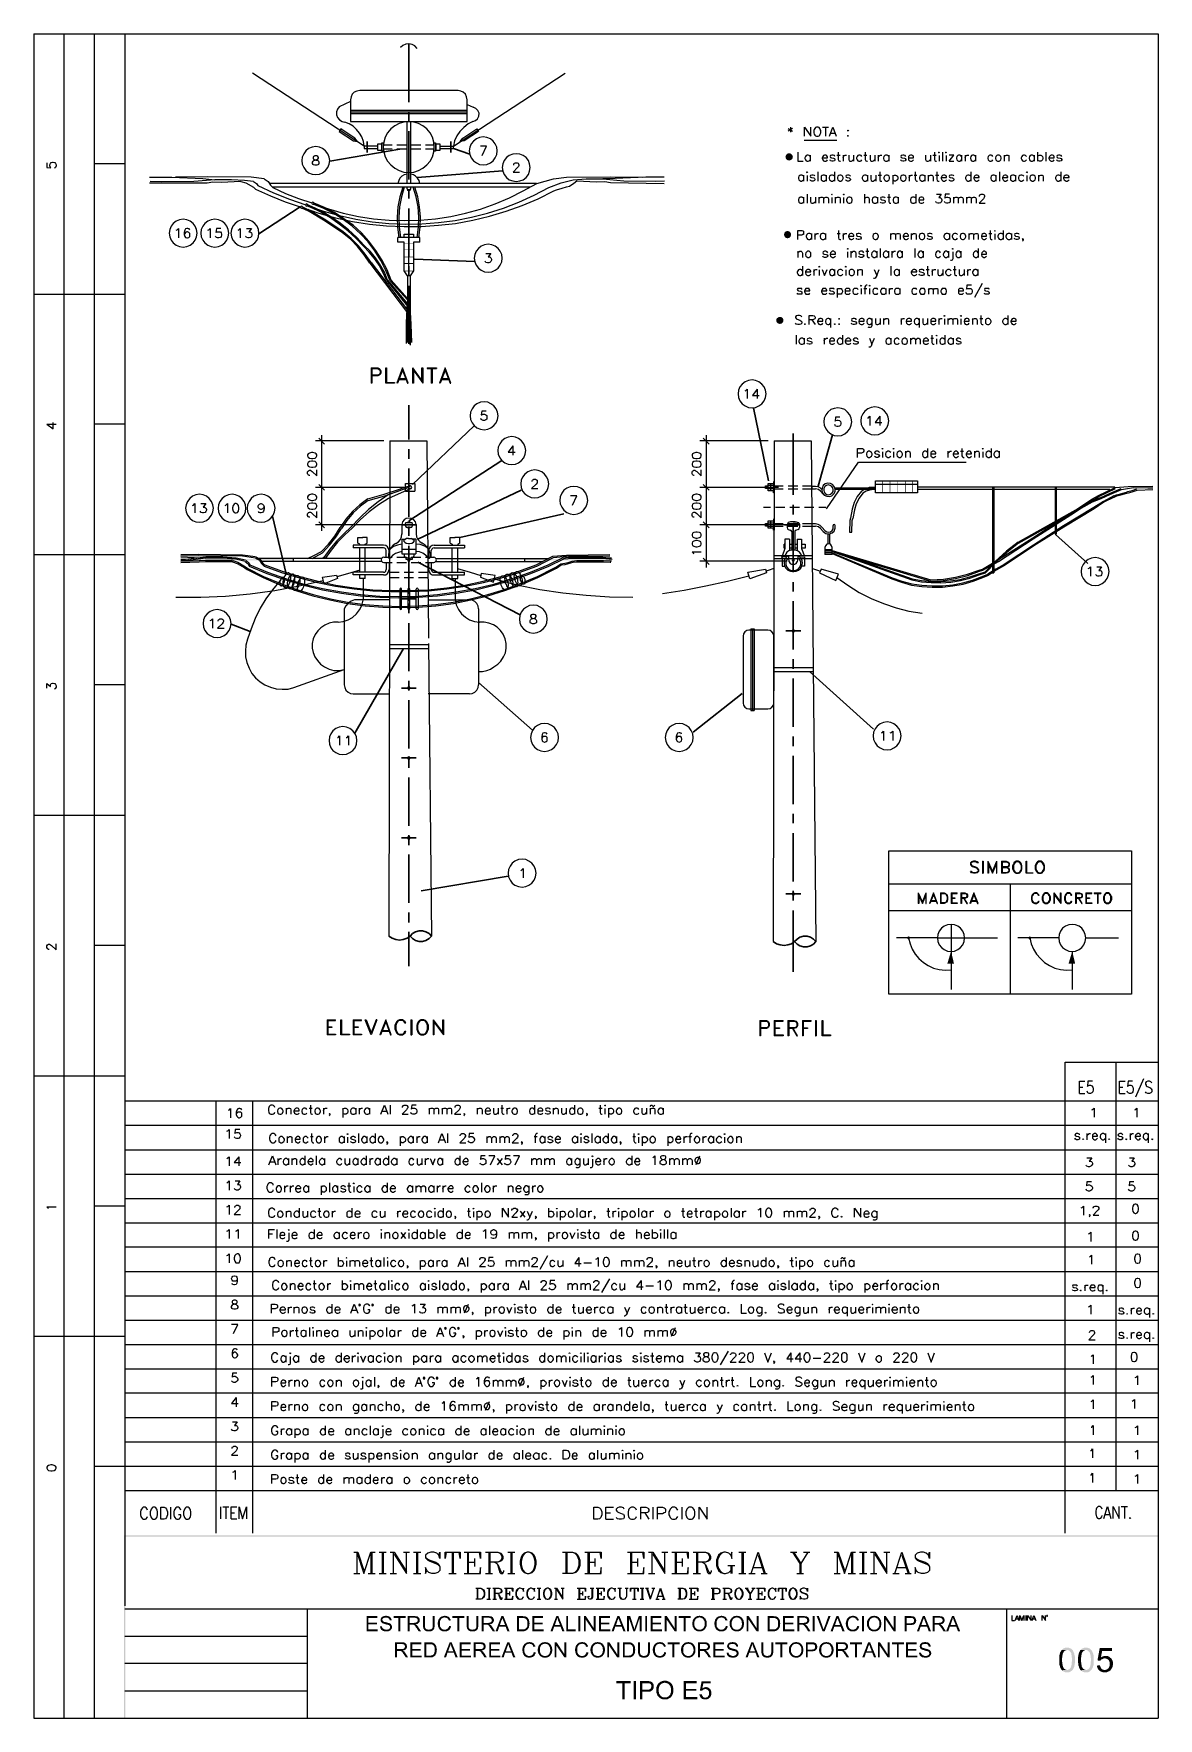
# Model space of a CAD drawing. Header units: millimetres. Extents: x 8 to 202, y 3 to 294.
import ezdxf

# ---------------------------------------------------------------- set-up
doc = ezdxf.new("R2010")
doc.units = ezdxf.units.MM
doc.layers.add('DGE_CONTORNOS', color=7, linetype='Continuous', lineweight=0)
doc.layers.add('DGE_RELLENO', color=7, linetype='Continuous', lineweight=0)

msp = doc.modelspace()

# ---------------------------------------------------------------- hatches: boundary and pattern name
at = {"layer": 'DGE_RELLENO', "true_color": 0x000000}
for points in [[(138.2607, 273.29), (137.922, 273.2054), (138.2607, 272.655)], [(138.557, 273.2054), (138.2607, 273.29), (138.2607, 272.655)], [(137.7103, 272.9514), (137.6257, 272.655), (138.2607, 272.655)], [(137.6257, 272.655), (137.7103, 272.3163), (138.2607, 272.655)], [(137.922, 273.2054), (137.7103, 272.9514), (138.2607, 272.655)], [(137.7103, 272.3163), (137.922, 272.1047), (138.2607, 272.655)], [(137.922, 272.1047), (138.2607, 272.02), (138.2607, 272.655)], [(138.811, 272.9514), (138.557, 273.2054), (138.2607, 272.655)], [(138.8957, 272.655), (138.811, 272.9514), (138.2607, 272.655)], [(138.2607, 272.02), (138.557, 272.1047), (138.2607, 272.655)], [(138.557, 272.1047), (138.811, 272.3163), (138.2607, 272.655)], [(138.811, 272.3163), (138.8957, 272.655), (138.2607, 272.655)], [(137.4563, 259.574), (137.3717, 259.2354), (137.9643, 259.2354)], [(137.3717, 259.2354), (137.4563, 258.939), (137.9643, 259.2354)], [(137.668, 259.7857), (137.4563, 259.574), (137.9643, 259.2354)], [(137.4563, 258.939), (137.668, 258.685), (137.9643, 259.2354)], [(137.9643, 259.8704), (137.668, 259.7857), (137.9643, 259.2354)], [(137.668, 258.685), (137.9643, 258.6003), (137.9643, 259.2354)], [(138.303, 259.7857), (137.9643, 259.8704), (137.9643, 259.2354)], [(138.5147, 259.574), (138.303, 259.7857), (137.9643, 259.2354)], [(138.5993, 259.2354), (138.5147, 259.574), (137.9643, 259.2354)], [(137.9643, 258.6003), (138.303, 258.685), (137.9643, 259.2354)], [(138.303, 258.685), (138.5147, 258.939), (137.9643, 259.2354)], [(138.5147, 258.939), (138.5993, 259.2354), (137.9643, 259.2354)], [(73.4483, 257.7114), (73.4483, 257.796), (71.7973, 257.7114)], [(73.4483, 257.796), (71.7973, 257.7114), (71.7973, 257.796)], [(73.4483, 256.5684), (73.4483, 256.653), (71.7973, 256.5684)], [(73.4483, 256.653), (71.7973, 256.5684), (71.7973, 256.653)], [(73.4483, 255.2983), (73.4483, 255.4253), (71.7973, 255.2983)], [(73.4483, 255.4253), (71.7973, 255.2983), (71.7973, 255.4253)], [(73.4483, 254.1977), (73.4483, 254.3247), (71.7973, 254.1977)], [(73.4483, 254.3247), (71.7973, 254.1977), (71.7973, 254.3247)], [(73.4483, 252.9277), (73.4483, 253.0124), (71.7973, 252.9277)], [(73.4483, 253.0124), (71.7973, 252.9277), (71.7973, 253.0124)], [(136.1017, 244.7573), (136.017, 244.461), (136.652, 244.461)], [(136.017, 244.461), (136.1017, 244.1224), (136.652, 244.461)], [(136.3557, 244.969), (136.1017, 244.7573), (136.652, 244.461)], [(136.1017, 244.1224), (136.3557, 243.9107), (136.652, 244.461)], [(136.652, 245.0537), (136.3557, 244.969), (136.652, 244.461)], [(136.3557, 243.9107), (136.652, 243.826), (136.652, 244.461)], [(136.9907, 244.969), (136.652, 245.0537), (136.652, 244.461)], [(137.2023, 244.7573), (136.9907, 244.969), (136.652, 244.461)], [(137.287, 244.461), (137.2023, 244.7573), (136.652, 244.461)], [(136.652, 243.826), (136.9907, 243.9107), (136.652, 244.461)], [(136.9907, 243.9107), (137.2023, 244.1224), (136.652, 244.461)], [(137.2023, 244.1224), (137.287, 244.461), (136.652, 244.461)], [(134.239, 215.632), (134.3237, 215.632), (134.239, 215.8014)], [(134.3237, 215.632), (134.239, 215.8014), (134.3237, 215.8014)], [(134.3237, 215.6743), (134.239, 215.6743), (134.3237, 215.505)], [(134.239, 215.6743), (134.3237, 215.505), (134.239, 215.505)], [(134.4083, 215.632), (134.4507, 215.632), (134.4083, 215.8014)], [(134.4507, 215.632), (134.4083, 215.8014), (134.4507, 215.8014)], [(134.4507, 215.6743), (134.4083, 215.6743), (134.4507, 215.505)], [(134.4083, 215.6743), (134.4507, 215.505), (134.4083, 215.505)], [(134.5353, 215.632), (134.5777, 215.632), (134.5353, 215.8014)], [(134.5777, 215.632), (134.5353, 215.8014), (134.5777, 215.8014)], [(134.5777, 215.6743), (134.5353, 215.6743), (134.5777, 215.505)], [(134.5353, 215.6743), (134.5777, 215.505), (134.5353, 215.505)], [(154.2627, 214.7007), (154.3897, 214.7007), (154.2627, 216.775)], [(154.3897, 214.7007), (154.2627, 216.775), (154.3897, 216.775)], [(155.6173, 214.7007), (155.7443, 214.7007), (155.6173, 216.775)], [(155.7443, 214.7007), (155.6173, 216.775), (155.7443, 216.775)], [(156.9297, 214.7007), (157.0143, 214.7007), (156.9297, 216.775)], [(157.0143, 214.7007), (156.9297, 216.775), (157.0143, 216.775)], [(158.3267, 214.7007), (158.4537, 214.7007), (158.3267, 216.775)], [(158.4537, 214.7007), (158.3267, 216.775), (158.4537, 216.775)], [(159.4697, 214.7007), (159.5967, 214.7007), (159.4697, 216.775)], [(159.5967, 214.7007), (159.4697, 216.775), (159.5967, 216.775)], [(134.239, 209.155), (134.3237, 209.155), (134.239, 209.3243)], [(134.3237, 209.155), (134.239, 209.3243), (134.3237, 209.3243)], [(134.4083, 209.155), (134.4507, 209.155), (134.4083, 209.3243)], [(134.4507, 209.155), (134.4083, 209.3243), (134.4507, 209.3243)], [(134.5353, 209.155), (134.5777, 209.155), (134.5353, 209.3243)], [(134.5777, 209.155), (134.5353, 209.3243), (134.5777, 209.3243)], [(134.3237, 209.1974), (134.239, 209.1974), (134.3237, 209.028)], [(134.239, 209.1974), (134.3237, 209.028), (134.239, 209.028)], [(134.4507, 209.1974), (134.4083, 209.1974), (134.4507, 209.028)], [(134.4083, 209.1974), (134.4507, 209.028), (134.4083, 209.028)], [(134.5777, 209.1974), (134.5353, 209.1974), (134.5777, 209.028)], [(134.5353, 209.1974), (134.5777, 209.028), (134.5353, 209.028)], [(33.274, 203.186), (33.274, 203.0167), (52.6627, 203.186)], [(33.274, 203.0167), (52.6627, 203.186), (52.6627, 203.0167)], [(107.6113, 203.0167), (107.6113, 203.186), (92.6677, 203.0167)], [(107.6113, 203.186), (92.6677, 203.0167), (92.6677, 203.186)], [(158.7077, 138.0774), (158.623, 137.908), (158.877, 137.908)], [(158.623, 137.908), (158.7077, 137.6964), (158.877, 137.908)], [(158.877, 138.162), (158.7077, 138.0774), (158.877, 137.908)], [(158.7077, 137.6964), (158.877, 137.6117), (158.877, 137.908)], [(159.0463, 138.0774), (158.877, 138.162), (158.877, 137.908)], [(159.131, 137.908), (159.0463, 138.0774), (158.877, 137.908)], [(158.877, 137.6117), (159.0463, 137.6964), (158.877, 137.908)], [(159.0463, 137.6964), (159.131, 137.908), (158.877, 137.908)], [(179.6203, 138.0774), (179.5357, 137.908), (179.7897, 137.908)], [(179.5357, 137.908), (179.6203, 137.6964), (179.7897, 137.908)], [(179.7897, 138.162), (179.6203, 138.0774), (179.7897, 137.908)], [(179.6203, 137.6964), (179.7897, 137.6117), (179.7897, 137.908)], [(179.959, 138.0774), (179.7897, 138.162), (179.7897, 137.908)], [(180.0437, 137.908), (179.959, 138.0774), (179.7897, 137.908)], [(179.7897, 137.6117), (179.959, 137.6964), (179.7897, 137.908)], [(179.959, 137.6964), (180.0437, 137.908), (179.7897, 137.908)], [(166.7087, 133.463), (165.5657, 133.463), (166.2007, 135.5797)], [(187.6213, 133.463), (186.4783, 133.463), (187.1133, 135.5797)], [(23.4527, 34.8263), (23.7067, 34.5723), (201.9723, 34.8263)], [(23.4527, 3.2456), (23.7067, 34.5723), (23.4527, 34.8263)], [(23.7067, 3.3726), (23.4527, 3.2456), (23.7067, 34.5723)], [(23.7067, 34.5723), (201.9723, 34.8263), (201.8453, 34.5723)], [(201.9723, 34.8263), (201.8453, 34.5723), (201.9723, 34.6993)], [(201.9723, 34.6993), (201.8453, 34.5723), (201.9723, 3.2456)], [(201.8453, 34.5723), (201.9723, 3.2456), (201.8453, 3.3726)], [(67.183, 20.8986), (65.3203, 20.8986), (65.3203, 18.2739), (67.2677, 18.2739), (67.2677, 18.5703), (65.659, 18.5703), (65.659, 19.4593), (67.0983, 19.4593), (67.0983, 19.7556), (65.659, 19.7556), (65.659, 20.5599), (67.183, 20.5599)], [(68.6647, 20.9409), (68.58, 20.9409), (68.5377, 20.8986), (68.326, 20.8986), (68.2413, 20.8563), (68.199, 20.8563), (68.1143, 20.814), (68.072, 20.7716), (67.9873, 20.7293), (67.945, 20.6869), (67.9027, 20.6446), (67.8603, 20.5599), (67.818, 20.5599), (67.818, 20.4753), (67.7757, 20.4329), (67.7757, 20.3483), (67.7333, 20.2636), (67.7333, 20.1366), (67.7757, 20.0943), (67.7757, 20.0096), (67.818, 19.9249), (67.818, 19.8826), (67.8603, 19.8826), (67.8603, 19.798), (67.945, 19.7556), (67.9873, 19.7133), (68.0297, 19.6709), (68.1143, 19.6286), (68.1567, 19.6286), (68.2413, 19.5863), (68.2837, 19.5863), (68.3683, 19.5439), (68.453, 19.5439), (68.5377, 19.5016), (68.6223, 19.4593), (68.6647, 19.4593), (68.7917, 19.4169), (68.9187, 19.4169), (69.0033, 19.3746), (69.0457, 19.3746), (69.088, 19.3323), (69.1727, 19.3323), (69.215, 19.29), (69.2573, 19.2476), (69.2997, 19.2053), (69.342, 19.163), (69.342, 19.1206), (69.3843, 19.0359), (69.3843, 18.9089), (69.342, 18.8243), (69.2997, 18.7396), (69.2573, 18.6973), (69.215, 18.6549), (69.1727, 18.6126), (69.088, 18.6126), (69.0457, 18.5703), (68.961, 18.5703), (68.8763, 18.5279), (67.8603, 18.5279), (67.9027, 18.4856), (67.9873, 18.4433), (68.0297, 18.4009), (68.1143, 18.3586), (68.1567, 18.3163), (68.2413, 18.3163), (68.326, 18.2739), (68.453, 18.2739), (68.4953, 18.2316), (68.7493, 18.2316), (69.0033, 18.2316), (69.0457, 18.2739), (69.1303, 18.2739), (69.1727, 18.3163), (69.2573, 18.3163), (69.2573, 18.3586), (69.342, 18.3586), (69.3843, 18.4009), (69.469, 18.4433), (69.5113, 18.5279), (69.5537, 18.5703), (69.596, 18.6126), (69.6383, 18.6549), (69.6807, 18.7396), (69.6807, 18.782), (69.723, 18.8666), (69.723, 19.1206), (69.6807, 19.2053), (69.6807, 19.2476), (69.6383, 19.3323), (69.596, 19.3746), (69.5537, 19.4169), (69.5113, 19.5016), (69.469, 19.5439), (69.4267, 19.5863), (69.342, 19.6286), (69.2573, 19.6286), (69.2573, 19.6709), (69.1727, 19.6709), (69.088, 19.7133), (69.0457, 19.7133), (68.961, 19.7556), (68.8763, 19.7556), (68.7917, 19.798), (68.707, 19.798), (68.6223, 19.8403), (68.5377, 19.8403), (68.453, 19.8826), (68.3683, 19.8826), (68.2837, 19.9249), (68.2413, 19.9673), (68.199, 19.9673), (68.1567, 20.0096), (68.1567, 20.0519), (68.1143, 20.0943), (68.072, 20.1366), (68.072, 20.3483), (68.1143, 20.3906), (68.1567, 20.4753), (68.199, 20.5176), (68.2413, 20.5176), (68.2837, 20.5599), (68.3683, 20.5599), (68.4107, 20.6023), (69.469, 20.6023), (69.4267, 20.6869), (69.342, 20.7293), (69.2997, 20.7716), (69.2573, 20.814), (69.1727, 20.814), (69.1727, 20.8563), (69.088, 20.8563), (69.0457, 20.8986), (68.834, 20.8986), (68.7493, 20.9409)], [(69.469, 20.6023), (68.6647, 20.6023), (68.961, 20.6023), (69.0033, 20.5599), (69.088, 20.5176), (69.1303, 20.4753), (69.1727, 20.4329), (69.215, 20.3906), (69.2573, 20.3483), (69.2573, 20.2636), (69.2997, 20.2213), (69.2997, 20.1366), (69.6383, 20.1366), (69.6383, 20.306), (69.596, 20.3483), (69.596, 20.4329), (69.5537, 20.4753), (69.5113, 20.5599)], [(72.0513, 20.8986), (69.977, 20.8986), (69.977, 20.5599), (70.8237, 20.5599), (70.8237, 18.2739), (71.1623, 18.2739), (71.1623, 20.5599), (72.0513, 20.5599)], [(73.5753, 20.8986), (72.4323, 20.8986), (72.4323, 18.2739), (72.771, 18.2739), (72.771, 19.4169), (73.152, 19.4169), (73.787, 19.4593), (73.8293, 19.4593), (73.914, 19.5016), (73.9987, 19.5016), (74.041, 19.5439), (74.1257, 19.5439), (74.168, 19.5863), (74.2527, 19.6286), (74.295, 19.6709), (74.3373, 19.7133), (72.771, 19.7133), (72.771, 20.6023), (73.5753, 20.6023), (74.3373, 20.6446), (74.295, 20.6869), (74.2103, 20.7293), (74.168, 20.7716), (74.1257, 20.814), (74.041, 20.814), (73.9563, 20.8563), (73.7447, 20.8563), (73.66, 20.8986)], [(74.3373, 20.6446), (73.5753, 20.6023), (73.7023, 20.6023), (73.787, 20.5599), (73.8717, 20.5599), (73.914, 20.5176), (73.9563, 20.5176), (73.9987, 20.4753), (74.041, 20.4329), (74.0833, 20.3906), (74.1257, 20.306), (74.1257, 20.2636), (74.168, 20.1789), (74.168, 20.1366), (74.1257, 20.0519), (74.1257, 20.0096), (74.0833, 19.9249), (74.041, 19.8826), (73.9987, 19.8403), (73.9563, 19.798), (73.8717, 19.798), (73.8717, 19.7556), (73.66, 19.7556), (73.5753, 19.7133), (72.771, 19.7133), (74.3373, 19.7133), (74.3797, 19.7556), (74.422, 19.8403), (74.4643, 19.8826), (74.4643, 19.9673), (74.5067, 20.0096), (74.5067, 20.306), (74.4643, 20.3483), (74.4643, 20.4329), (74.422, 20.5176), (74.3797, 20.5599), (74.3797, 20.6023)], [(75.3957, 20.8986), (75.057, 20.8986), (75.057, 19.0359), (75.0993, 18.9513), (75.0993, 18.8243), (75.1417, 18.782), (75.1417, 18.6973), (75.184, 18.6549), (75.2263, 18.6126), (75.2687, 18.5279), (76.0307, 18.5279), (75.946, 18.5279), (75.8613, 18.5703), (75.7767, 18.5703), (75.7343, 18.6126), (75.692, 18.6126), (75.6073, 18.6549), (75.565, 18.6973), (75.5227, 18.7396), (75.4803, 18.8243), (75.438, 18.8666), (75.438, 18.9936), (75.3957, 19.0359), (75.3957, 19.3746)], [(77.089, 20.8986), (76.7503, 20.8986), (76.7503, 19.1206), (76.708, 19.0359), (76.708, 18.9089), (76.6657, 18.8666), (76.6657, 18.782), (76.6233, 18.7396), (76.581, 18.6973), (76.5387, 18.6549), (76.4963, 18.6126), (76.4117, 18.6126), (76.3693, 18.5703), (76.2, 18.5703), (76.1577, 18.5279), (75.2687, 18.5279), (75.311, 18.4856), (75.3533, 18.4433), (75.3957, 18.4009), (75.4803, 18.3586), (75.5227, 18.3586), (75.565, 18.3163), (75.6497, 18.2739), (75.7767, 18.2739), (75.819, 18.2316), (76.2847, 18.2316), (76.3693, 18.2739), (76.4963, 18.2739), (76.581, 18.3163), (76.6233, 18.3586), (76.708, 18.3586), (76.7503, 18.4009), (76.7927, 18.4856), (76.8773, 18.5279), (76.9197, 18.5703), (76.962, 18.6126), (76.962, 18.6973), (77.0043, 18.7396), (77.0043, 18.782), (77.0467, 18.8666), (77.0467, 18.9936), (77.089, 19.0359), (77.089, 19.3746)], [(78.8247, 20.9409), (78.74, 20.9409), (78.6977, 20.8986), (78.5283, 20.8986), (78.486, 20.8563), (78.4013, 20.8563), (78.3167, 20.814), (78.2743, 20.814), (78.1897, 20.7716), (78.1473, 20.7293), (78.105, 20.6869), (78.0203, 20.6446), (77.978, 20.6023), (77.9357, 20.5599), (77.8933, 20.4753), (77.851, 20.4329), (77.8087, 20.3906), (77.7663, 20.306), (77.724, 20.2213), (77.724, 20.1789), (77.6817, 20.0943), (77.6817, 20.0519), (77.6393, 19.9673), (77.6393, 19.8403), (77.597, 19.7556), (77.597, 19.4593), (77.6393, 19.3746), (77.6393, 19.163), (77.6817, 19.0783), (77.6817, 19.0359), (77.724, 18.9513), (77.7663, 18.9089), (77.7663, 18.8243), (77.8087, 18.7396), (77.851, 18.6973), (77.8933, 18.6549), (77.9357, 18.5703), (77.978, 18.5279), (78.0203, 18.4856), (78.8247, 18.5279), (78.613, 18.5279), (78.5707, 18.5703), (78.486, 18.5703), (78.4437, 18.6126), (78.359, 18.6549), (78.3167, 18.6973), (78.2743, 18.7396), (78.232, 18.782), (78.1473, 18.8243), (78.1473, 18.8666), (78.105, 18.9513), (78.0627, 19.0359), (78.0203, 19.0783), (78.0203, 19.2053), (77.978, 19.29), (77.978, 19.8826), (78.0203, 19.9673), (78.0203, 20.0096), (78.0627, 20.0943), (78.0627, 20.1366), (78.105, 20.2213), (78.1473, 20.2636), (78.1897, 20.3483), (78.232, 20.3906), (78.2743, 20.4329), (78.3167, 20.4753), (78.359, 20.5176), (78.4013, 20.5176), (78.486, 20.5599), (78.5283, 20.6023), (78.6977, 20.6023), (78.74, 20.6446), (79.5867, 20.6446), (79.5443, 20.6869), (79.502, 20.7293), (79.4597, 20.7716), (79.4173, 20.7716), (79.3327, 20.814), (79.2903, 20.8563), (79.2057, 20.8563), (79.121, 20.8986), (78.994, 20.8986), (78.9093, 20.9409)], [(79.5867, 20.6446), (78.8247, 20.6446), (78.867, 20.6446), (78.9517, 20.6023), (79.0787, 20.6023), (79.1633, 20.5599), (79.2057, 20.5176), (79.248, 20.5176), (79.2903, 20.4753), (79.375, 20.4329), (79.4173, 20.3483), (79.4173, 20.306), (79.4597, 20.2213), (79.502, 20.1789), (79.5443, 20.0943), (79.883, 20.1789), (79.8407, 20.2213), (79.8407, 20.2636), (79.7983, 20.3483), (79.756, 20.3906), (79.7137, 20.4753), (79.6713, 20.5176), (79.629, 20.6023)], [(82.2113, 20.8986), (80.137, 20.8986), (80.137, 20.5599), (80.9837, 20.5599), (80.9837, 18.2739), (81.3223, 18.2739), (81.3223, 20.5599), (82.2113, 20.5599)], [(82.931, 20.8986), (82.5923, 20.8986), (82.5923, 19.0359), (82.6347, 18.9513), (82.6347, 18.8243), (82.677, 18.782), (82.677, 18.6973), (82.7193, 18.6549), (82.7617, 18.6126), (82.804, 18.5279), (83.566, 18.5279), (83.4813, 18.5279), (83.3967, 18.5703), (83.312, 18.5703), (83.2697, 18.6126), (83.2273, 18.6126), (83.1427, 18.6549), (83.1003, 18.6973), (83.058, 18.7396), (83.0157, 18.8243), (82.9733, 18.8666), (82.9733, 18.9936), (82.931, 19.0359), (82.931, 19.3746)], [(84.6243, 20.8986), (84.2857, 20.8986), (84.2857, 19.1206), (84.2433, 19.0359), (84.2433, 18.9089), (84.201, 18.8666), (84.201, 18.782), (84.1587, 18.7396), (84.1163, 18.6973), (84.074, 18.6549), (84.0317, 18.6126), (83.947, 18.6126), (83.9047, 18.5703), (83.7353, 18.5703), (83.693, 18.5279), (82.804, 18.5279), (82.8463, 18.4856), (82.8887, 18.4433), (82.931, 18.4009), (83.0157, 18.3586), (83.058, 18.3586), (83.1003, 18.3163), (83.185, 18.2739), (83.312, 18.2739), (83.3543, 18.2316), (83.82, 18.2316), (83.9047, 18.2739), (84.0317, 18.2739), (84.1163, 18.3163), (84.1587, 18.3586), (84.2433, 18.3586), (84.2857, 18.4009), (84.328, 18.4856), (84.4127, 18.5279), (84.455, 18.5703), (84.4973, 18.6126), (84.4973, 18.6973), (84.5397, 18.7396), (84.5397, 18.782), (84.582, 18.8666), (84.582, 18.9936), (84.6243, 19.0359), (84.6243, 19.3746)], [(86.36, 20.8986), (85.217, 20.8986), (85.217, 18.2739), (85.5557, 18.2739), (85.5557, 19.4169), (85.9367, 19.4169), (86.5717, 19.4593), (86.614, 19.4593), (86.6987, 19.5016), (86.7833, 19.5016), (86.8257, 19.5439), (86.9103, 19.5439), (86.9527, 19.5863), (87.0373, 19.6286), (87.0797, 19.6709), (87.122, 19.7133), (85.5557, 19.7133), (85.5557, 20.6023), (86.36, 20.6023), (87.122, 20.6446), (87.0797, 20.6869), (86.995, 20.7293), (86.9527, 20.7716), (86.9103, 20.814), (86.8257, 20.814), (86.741, 20.8563), (86.5293, 20.8563), (86.4447, 20.8986)], [(87.122, 20.6446), (86.36, 20.6023), (86.487, 20.6023), (86.5717, 20.5599), (86.6563, 20.5599), (86.6987, 20.5176), (86.741, 20.5176), (86.7833, 20.4753), (86.8257, 20.4329), (86.868, 20.3906), (86.9103, 20.306), (86.9103, 20.2636), (86.9527, 20.1789), (86.9527, 20.1366), (86.9103, 20.0519), (86.9103, 20.0096), (86.868, 19.9249), (86.8257, 19.8826), (86.7833, 19.8403), (86.741, 19.798), (86.6563, 19.798), (86.6563, 19.7556), (86.4447, 19.7556), (86.36, 19.7133), (85.5557, 19.7133), (87.122, 19.7133), (87.1643, 19.7556), (87.2067, 19.8403), (87.249, 19.8826), (87.249, 19.9673), (87.2913, 20.0096), (87.2913, 20.306), (87.249, 20.3483), (87.249, 20.4329), (87.2067, 20.5176), (87.1643, 20.5599), (87.1643, 20.6023)], [(88.9423, 20.8986), (88.6037, 20.8986), (87.5877, 18.2739), (87.9687, 18.2739), (88.2227, 19.0783), (89.3233, 19.0783), (88.3497, 19.3323), (88.6037, 20.0943), (88.6037, 20.1366), (88.646, 20.1789), (88.6883, 20.2636), (88.6883, 20.306), (88.7307, 20.3906), (88.7307, 20.5176), (88.773, 20.6023)], [(88.9423, 20.8986), (88.773, 20.6023), (88.773, 20.5176), (88.8153, 20.4329), (88.8153, 20.3906), (88.8577, 20.306), (88.9, 20.2213), (88.9, 20.1366), (88.9423, 20.0519), (89.2387, 19.3323), (88.3497, 19.3323), (89.3233, 19.0783), (89.6197, 18.2739), (90.0007, 18.2739)], [(92.202, 20.8986), (91.313, 20.8986), (91.313, 18.2739), (92.5407, 18.2739), (92.583, 18.3163), (92.71, 18.3163), (92.7947, 18.3586), (92.837, 18.4009), (92.9217, 18.4009), (92.964, 18.4433), (93.0063, 18.4856), (93.0487, 18.5279), (93.091, 18.5703), (91.6517, 18.5703), (91.6517, 20.5599), (92.202, 20.5599), (93.091, 20.6023), (93.0487, 20.6446), (93.0063, 20.6869), (92.9217, 20.7293), (92.8793, 20.7716), (92.7947, 20.814), (92.7523, 20.814), (92.6677, 20.8563), (92.3713, 20.8563), (92.2867, 20.8986)], [(93.091, 20.6023), (92.202, 20.5599), (92.5407, 20.5599), (92.583, 20.5176), (92.6677, 20.5176), (92.71, 20.4753), (92.7523, 20.4329), (92.837, 20.3906), (92.8793, 20.3483), (92.9217, 20.306), (92.964, 20.2213), (93.0063, 20.1789), (93.0063, 20.1366), (93.0487, 20.0519), (93.0487, 20.0096), (93.091, 19.9249), (93.091, 19.29), (93.0487, 19.2053), (93.0487, 19.0783), (93.0063, 19.0783), (93.0063, 18.9936), (92.964, 18.9089), (92.9217, 18.8666), (92.8793, 18.8243), (92.837, 18.782), (92.7947, 18.7396), (92.7523, 18.6973), (92.6677, 18.6549), (92.583, 18.6126), (92.456, 18.6126), (92.3713, 18.5703), (91.6517, 18.5703), (93.091, 18.5703), (93.1757, 18.6126), (93.218, 18.6973), (93.218, 18.7396), (93.2603, 18.782), (93.3027, 18.8666), (93.345, 18.9089), (93.345, 18.9936), (93.3873, 19.0783), (93.3873, 19.163), (93.4297, 19.2053), (93.4297, 19.5016), (93.472, 19.5863), (93.472, 19.6286), (93.4297, 19.7133), (93.4297, 19.9249), (93.3873, 20.0096), (93.3873, 20.1366), (93.345, 20.2213), (93.345, 20.2636), (93.3027, 20.306), (93.2603, 20.3906), (93.218, 20.4329), (93.1757, 20.5176), (93.1333, 20.5599)], [(95.8003, 20.8986), (93.9377, 20.8986), (93.9377, 18.2739), (95.885, 18.2739), (95.885, 18.5703), (94.2763, 18.5703), (94.2763, 19.4593), (95.7157, 19.4593), (95.7157, 19.7556), (94.2763, 19.7556), (94.2763, 20.5599), (95.8003, 20.5599)], [(98.425, 20.8986), (98.0863, 20.8986), (97.0703, 18.2739), (97.4513, 18.2739), (97.7053, 19.0783), (98.806, 19.0783), (97.8323, 19.3323), (98.0863, 20.0943), (98.0863, 20.1366), (98.1287, 20.1789), (98.171, 20.2636), (98.171, 20.306), (98.2133, 20.3906), (98.2133, 20.5176), (98.2557, 20.6023)], [(98.425, 20.8986), (98.2557, 20.6023), (98.2557, 20.5176), (98.298, 20.4329), (98.298, 20.3906), (98.3403, 20.306), (98.3827, 20.2213), (98.3827, 20.1366), (98.425, 20.0519), (98.7213, 19.3323), (97.8323, 19.3323), (98.806, 19.0783), (99.1023, 18.2739), (99.4833, 18.2739)], [(100.1183, 20.8986), (99.7797, 20.8986), (99.7797, 18.2739), (101.4307, 18.2739), (101.4307, 18.5703), (100.1183, 18.5703)], [(101.854, 20.8986), (102.1927, 20.8986), (102.1927, 18.2739), (101.854, 18.2739), (101.854, 20.8986)], [(103.1663, 20.8986), (102.8277, 20.8986), (102.8277, 18.2739), (103.124, 18.2739), (103.124, 20.306)], [(103.1663, 20.8986), (103.124, 20.306), (104.521, 18.2739), (104.521, 18.8243)], [(104.8597, 20.8986), (104.521, 20.8986), (104.521, 18.2739), (104.8597, 18.2739)], [(107.315, 20.8986), (105.4523, 20.8986), (105.4523, 18.2739), (107.3997, 18.2739), (107.3997, 18.5703), (105.791, 18.5703), (105.791, 19.4593), (107.2303, 19.4593), (107.2303, 19.7556), (105.791, 19.7556), (105.791, 20.5599), (107.315, 20.5599)], [(108.966, 20.8986), (108.6273, 20.8986), (107.6113, 18.2739), (107.9923, 18.2739), (108.2463, 19.0783), (109.347, 19.0783), (108.3733, 19.3323), (108.6273, 20.0943), (108.6273, 20.1366), (108.6697, 20.1789), (108.712, 20.2636), (108.712, 20.306), (108.7543, 20.3906), (108.7543, 20.5176), (108.7967, 20.6023)], [(108.966, 20.8986), (108.7967, 20.6023), (108.7967, 20.5176), (108.839, 20.4329), (108.839, 20.3906), (108.8813, 20.306), (108.9237, 20.2213), (108.9237, 20.1366), (108.966, 20.0519), (109.2623, 19.3323), (108.3733, 19.3323), (109.347, 19.0783), (109.6433, 18.2739), (110.0243, 18.2739)], [(110.8287, 20.8986), (110.2783, 20.8986), (110.2783, 18.2739), (110.617, 18.2739), (110.617, 20.4753)], [(110.8287, 20.8986), (110.617, 20.4753), (111.379, 18.2739), (111.5483, 18.6549), (111.5483, 18.7396), (111.506, 18.782), (111.506, 18.8666), (111.4637, 18.9513), (111.4213, 19.0359)], [(112.776, 20.8986), (112.3103, 20.8986), (111.6753, 19.0783), (111.6753, 18.9936), (111.633, 18.9089), (111.5907, 18.8243), (111.5907, 18.6973), (111.5483, 18.6549), (111.379, 18.2739), (111.6753, 18.2739), (112.4373, 20.4753)], [(112.776, 20.8986), (112.4373, 20.4753), (112.4373, 18.2739), (112.776, 18.2739)], [(113.411, 20.8986), (113.7497, 20.8986), (113.7497, 18.2739), (113.411, 18.2739), (113.411, 20.8986)], [(116.205, 20.8986), (114.3423, 20.8986), (114.3423, 18.2739), (116.2897, 18.2739), (116.2897, 18.5703), (114.681, 18.5703), (114.681, 19.4593), (116.1203, 19.4593), (116.1203, 19.7556), (114.681, 19.7556), (114.681, 20.5599), (116.205, 20.5599)], [(117.1363, 20.8986), (116.7977, 20.8986), (116.7977, 18.2739), (117.094, 18.2739), (117.094, 20.306)], [(117.1363, 20.8986), (117.094, 20.306), (118.491, 18.2739), (118.491, 18.8243)], [(118.8297, 20.8986), (118.491, 20.8986), (118.491, 18.2739), (118.8297, 18.2739)], [(121.285, 20.8986), (119.2107, 20.8986), (119.2107, 20.5599), (120.0573, 20.5599), (120.0573, 18.2739), (120.396, 18.2739), (120.396, 20.5599), (121.285, 20.5599)], [(122.0047, 20.6446), (121.9623, 20.6023), (121.8777, 20.5599), (121.8777, 20.5176), (121.8353, 20.4753), (121.793, 20.4329), (121.7507, 20.3906), (121.7083, 20.306), (121.7083, 20.2636), (121.666, 20.2213), (121.6237, 20.1366), (121.6237, 20.0519), (121.5813, 20.0096), (121.5813, 19.8403), (121.539, 19.798), (121.539, 19.3746), (121.5813, 19.29), (121.5813, 19.163), (121.6237, 19.0783), (121.6237, 19.0359), (121.666, 18.9513), (121.7083, 18.9089), (121.7083, 18.8666), (121.7507, 18.8243), (121.793, 18.7396), (121.8353, 18.6973), (121.8777, 18.6549), (121.92, 18.5703), (121.9623, 18.5279), (122.0047, 18.4856), (122.0893, 18.4433), (122.1317, 18.4009), (122.174, 18.4009), (122.2163, 18.3586), (122.301, 18.3163), (122.3433, 18.3163), (122.428, 18.2739), (122.5127, 18.2739), (122.555, 18.2316), (122.809, 18.2316), (123.0207, 18.2316), (123.1053, 18.2739), (123.1477, 18.2739), (123.2323, 18.3163), (123.2747, 18.3163), (123.3593, 18.3586), (123.444, 18.4009), (123.4863, 18.4433), (123.571, 18.4856), (123.6133, 18.5279), (122.6397, 18.5279), (122.555, 18.5703), (122.5127, 18.5703), (122.428, 18.6126), (122.3857, 18.6126), (122.301, 18.6549), (122.2587, 18.6973), (122.2163, 18.7396), (122.174, 18.782), (122.1317, 18.8243), (122.0893, 18.8666), (122.047, 18.9089), (122.047, 18.9513), (122.0047, 19.0359), (121.9623, 19.0783), (121.9623, 19.163), (121.92, 19.2476), (121.92, 19.9249), (121.9623, 20.0096), (121.9623, 20.0519), (122.0047, 20.1366), (122.047, 20.1789), (122.047, 20.2213), (122.0893, 20.306), (122.1317, 20.3483), (122.174, 20.3906), (122.2163, 20.4329), (122.2587, 20.4753), (122.3433, 20.5176), (122.3857, 20.5176), (122.428, 20.5599), (122.5127, 20.6023), (122.6397, 20.6023), (122.7243, 20.6446), (122.809, 20.6446)], [(122.809, 20.9409), (122.7243, 20.9409), (122.6397, 20.8986), (122.428, 20.8986), (122.3433, 20.8563), (122.301, 20.814), (122.2163, 20.814), (122.174, 20.7716), (122.0893, 20.7293), (122.047, 20.6869), (122.0047, 20.6446), (122.8513, 20.6446), (122.936, 20.6023), (123.063, 20.6023), (123.1477, 20.5599), (123.19, 20.5176), (123.2747, 20.5176), (123.317, 20.4753), (123.3593, 20.4329), (123.4017, 20.3906), (123.444, 20.306), (123.4863, 20.2636), (123.5287, 20.1789), (123.571, 20.1366), (123.6133, 20.0943), (123.6133, 20.0096), (123.6557, 19.9673), (123.6557, 19.7133), (123.698, 19.6709), (123.698, 19.4169), (123.6557, 19.3323), (123.6557, 19.2053), (123.6133, 19.1206), (123.6133, 19.0783), (123.571, 18.9936), (123.5287, 18.9513), (123.5287, 18.9089), (123.4863, 18.8666), (123.444, 18.782), (123.3593, 18.7396), (123.317, 18.6973), (123.2747, 18.6549), (123.19, 18.6126), (123.1477, 18.5703), (123.063, 18.5703), (123.0207, 18.5279), (122.809, 18.5279), (123.6133, 18.5279), (123.6557, 18.5703), (123.698, 18.6126), (123.7403, 18.6973), (123.7827, 18.7396), (123.825, 18.782), (123.8673, 18.8666), (123.9097, 18.9513), (123.952, 18.9936), (123.952, 19.0783), (123.9943, 19.1206), (123.9943, 19.29), (124.0367, 19.3323), (124.0367, 19.798), (123.9943, 19.8826), (123.9943, 20.0096), (123.952, 20.0943), (123.952, 20.1366), (123.9097, 20.2213), (123.8673, 20.2636), (123.8673, 20.306), (123.825, 20.3483), (123.825, 20.4329), (123.7827, 20.4753), (123.698, 20.5176), (123.6557, 20.5599), (123.6133, 20.6446), (123.571, 20.6869), (123.4863, 20.7293), (123.444, 20.7716), (123.4017, 20.7716), (123.3593, 20.814), (123.2747, 20.814), (123.2323, 20.8563), (123.1477, 20.8986), (122.936, 20.8986), (122.8513, 20.9409)], [(126.5767, 20.9409), (126.492, 20.9409), (126.4497, 20.8986), (126.2803, 20.8986), (126.238, 20.8563), (126.1533, 20.8563), (126.0687, 20.814), (126.0263, 20.814), (125.9417, 20.7716), (125.8993, 20.7293), (125.857, 20.6869), (125.7723, 20.6446), (125.73, 20.6023), (125.6877, 20.5599), (125.6453, 20.4753), (125.603, 20.4329), (125.5607, 20.3906), (125.5183, 20.306), (125.476, 20.2213), (125.476, 20.1789), (125.4337, 20.0943), (125.4337, 20.0519), (125.3913, 19.9673), (125.3913, 19.8403), (125.349, 19.7556), (125.349, 19.4593), (125.3913, 19.3746), (125.3913, 19.163), (125.4337, 19.0783), (125.4337, 19.0359), (125.476, 18.9513), (125.5183, 18.9089), (125.5183, 18.8243), (125.5607, 18.7396), (125.603, 18.6973), (125.6453, 18.6549), (125.6877, 18.5703), (125.73, 18.5279), (125.7723, 18.4856), (126.5767, 18.5279), (126.365, 18.5279), (126.3227, 18.5703), (126.238, 18.5703), (126.1957, 18.6126), (126.111, 18.6549), (126.0687, 18.6973), (126.0263, 18.7396), (125.984, 18.782), (125.8993, 18.8243), (125.8993, 18.8666), (125.857, 18.9513), (125.8147, 19.0359), (125.7723, 19.0783), (125.7723, 19.2053), (125.73, 19.29), (125.73, 19.8826), (125.7723, 19.9673), (125.7723, 20.0096), (125.8147, 20.0943), (125.8147, 20.1366), (125.857, 20.2213), (125.8993, 20.2636), (125.9417, 20.3483), (125.984, 20.3906), (126.0263, 20.4329), (126.0687, 20.4753), (126.111, 20.5176), (126.1533, 20.5176), (126.238, 20.5599), (126.2803, 20.6023), (126.4497, 20.6023), (126.492, 20.6446), (127.3387, 20.6446), (127.2963, 20.6869), (127.254, 20.7293), (127.2117, 20.7716), (127.1693, 20.7716), (127.0847, 20.814), (127.0423, 20.8563), (126.9577, 20.8563), (126.873, 20.8986), (126.746, 20.8986), (126.6613, 20.9409)], [(127.3387, 20.6446), (126.5767, 20.6446), (126.619, 20.6446), (126.7037, 20.6023), (126.8307, 20.6023), (126.9153, 20.5599), (126.9577, 20.5176), (127, 20.5176), (127.0423, 20.4753), (127.127, 20.4329), (127.1693, 20.3483), (127.1693, 20.306), (127.2117, 20.2213), (127.254, 20.1789), (127.2963, 20.0943), (127.635, 20.1789), (127.5927, 20.2213), (127.5927, 20.2636), (127.5503, 20.3483), (127.508, 20.3906), (127.4657, 20.4753), (127.4233, 20.5176), (127.381, 20.6023)], [(128.4393, 20.6446), (128.397, 20.6023), (128.3123, 20.5599), (128.3123, 20.5176), (128.27, 20.4753), (128.2277, 20.4329), (128.1853, 20.3906), (128.143, 20.306), (128.143, 20.2636), (128.1007, 20.2213), (128.0583, 20.1366), (128.0583, 20.0519), (128.016, 20.0096), (128.016, 19.8403), (127.9737, 19.798), (127.9737, 19.3746), (128.016, 19.29), (128.016, 19.163), (128.0583, 19.0783), (128.0583, 19.0359), (128.1007, 18.9513), (128.143, 18.9089), (128.143, 18.8666), (128.1853, 18.8243), (128.2277, 18.7396), (128.27, 18.6973), (128.3123, 18.6549), (128.3547, 18.5703), (128.397, 18.5279), (128.4393, 18.4856), (128.524, 18.4433), (128.5663, 18.4009), (128.6087, 18.4009), (128.651, 18.3586), (128.7357, 18.3163), (128.778, 18.3163), (128.8627, 18.2739), (128.9473, 18.2739), (128.9897, 18.2316), (129.2437, 18.2316), (129.4553, 18.2316), (129.54, 18.2739), (129.5823, 18.2739), (129.667, 18.3163), (129.7093, 18.3163), (129.794, 18.3586), (129.8787, 18.4009), (129.921, 18.4433), (130.0057, 18.4856), (130.048, 18.5279), (129.0743, 18.5279), (128.9897, 18.5703), (128.9473, 18.5703), (128.8627, 18.6126), (128.8203, 18.6126), (128.7357, 18.6549), (128.6933, 18.6973), (128.651, 18.7396), (128.6087, 18.782), (128.5663, 18.8243), (128.524, 18.8666), (128.4817, 18.9089), (128.4817, 18.9513), (128.4393, 19.0359), (128.397, 19.0783), (128.397, 19.163), (128.3547, 19.2476), (128.3547, 19.9249), (128.397, 20.0096), (128.397, 20.0519), (128.4393, 20.1366), (128.4817, 20.1789), (128.4817, 20.2213), (128.524, 20.306), (128.5663, 20.3483), (128.6087, 20.3906), (128.651, 20.4329), (128.6933, 20.4753), (128.778, 20.5176), (128.8203, 20.5176), (128.8627, 20.5599), (128.9473, 20.6023), (129.0743, 20.6023), (129.159, 20.6446), (129.2437, 20.6446)], [(129.2437, 20.9409), (129.159, 20.9409), (129.0743, 20.8986), (128.8627, 20.8986), (128.778, 20.8563), (128.7357, 20.814), (128.651, 20.814), (128.6087, 20.7716), (128.524, 20.7293), (128.4817, 20.6869), (128.4393, 20.6446), (129.286, 20.6446), (129.3707, 20.6023), (129.4977, 20.6023), (129.5823, 20.5599), (129.6247, 20.5176), (129.7093, 20.5176), (129.7517, 20.4753), (129.794, 20.4329), (129.8363, 20.3906), (129.8787, 20.306), (129.921, 20.2636), (129.9633, 20.1789), (130.0057, 20.1366), (130.048, 20.0943), (130.048, 20.0096), (130.0903, 19.9673), (130.0903, 19.7133), (130.1327, 19.6709), (130.1327, 19.4169), (130.0903, 19.3323), (130.0903, 19.2053), (130.048, 19.1206), (130.048, 19.0783), (130.0057, 18.9936), (129.9633, 18.9513), (129.9633, 18.9089), (129.921, 18.8666), (129.8787, 18.782), (129.794, 18.7396), (129.7517, 18.6973), (129.7093, 18.6549), (129.6247, 18.6126), (129.5823, 18.5703), (129.4977, 18.5703), (129.4553, 18.5279), (129.2437, 18.5279), (130.048, 18.5279), (130.0903, 18.5703), (130.1327, 18.6126), (130.175, 18.6973), (130.2173, 18.7396), (130.2597, 18.782), (130.302, 18.8666), (130.3443, 18.9513), (130.3867, 18.9936), (130.3867, 19.0783), (130.429, 19.1206), (130.429, 19.29), (130.4713, 19.3323), (130.4713, 19.798), (130.429, 19.8826), (130.429, 20.0096), (130.3867, 20.0943), (130.3867, 20.1366), (130.3443, 20.2213), (130.302, 20.2636), (130.302, 20.306), (130.2597, 20.3483), (130.2597, 20.4329), (130.2173, 20.4753), (130.1327, 20.5176), (130.0903, 20.5599), (130.048, 20.6446), (130.0057, 20.6869), (129.921, 20.7293), (129.8787, 20.7716), (129.8363, 20.7716), (129.794, 20.814), (129.7093, 20.814), (129.667, 20.8563), (129.5823, 20.8986), (129.3707, 20.8986), (129.286, 20.9409)], [(131.2757, 20.8986), (130.937, 20.8986), (130.937, 18.2739), (131.2333, 18.2739), (131.2333, 20.306)], [(131.2757, 20.8986), (131.2333, 20.306), (132.6303, 18.2739), (132.6303, 18.8243)], [(132.969, 20.8986), (132.6303, 20.8986), (132.6303, 18.2739), (132.969, 18.2739)], [(135.4667, 20.8986), (134.5777, 20.8986), (134.5777, 18.2739), (135.8053, 18.2739), (135.8477, 18.3163), (135.9747, 18.3163), (136.0593, 18.3586), (136.1017, 18.4009), (136.1863, 18.4009), (136.2287, 18.4433), (136.271, 18.4856), (136.3133, 18.5279), (136.3557, 18.5703), (134.9163, 18.5703), (134.9163, 20.5599), (135.4667, 20.5599), (136.3557, 20.6023), (136.3133, 20.6446), (136.271, 20.6869), (136.1863, 20.7293), (136.144, 20.7716), (136.0593, 20.814), (136.017, 20.814), (135.9323, 20.8563), (135.636, 20.8563), (135.5513, 20.8986)], [(136.3557, 20.6023), (135.4667, 20.5599), (135.8053, 20.5599), (135.8477, 20.5176), (135.9323, 20.5176), (135.9747, 20.4753), (136.017, 20.4329), (136.1017, 20.3906), (136.144, 20.3483), (136.1863, 20.306), (136.2287, 20.2213), (136.271, 20.1789), (136.271, 20.1366), (136.3133, 20.0519), (136.3133, 20.0096), (136.3557, 19.9249), (136.3557, 19.29), (136.3133, 19.2053), (136.3133, 19.0783), (136.271, 19.0783), (136.271, 18.9936), (136.2287, 18.9089), (136.1863, 18.8666), (136.144, 18.8243), (136.1017, 18.782), (136.0593, 18.7396), (136.017, 18.6973), (135.9323, 18.6549), (135.8477, 18.6126), (135.7207, 18.6126), (135.636, 18.5703), (134.9163, 18.5703), (136.3557, 18.5703), (136.4403, 18.6126), (136.4827, 18.6973), (136.4827, 18.7396), (136.525, 18.782), (136.5673, 18.8666), (136.6097, 18.9089), (136.6097, 18.9936), (136.652, 19.0783), (136.652, 19.163), (136.6943, 19.2053), (136.6943, 19.5016), (136.7367, 19.5863), (136.7367, 19.6286), (136.6943, 19.7133), (136.6943, 19.9249), (136.652, 20.0096), (136.652, 20.1366), (136.6097, 20.2213), (136.6097, 20.2636), (136.5673, 20.306), (136.525, 20.3906), (136.4827, 20.4329), (136.4403, 20.5176), (136.398, 20.5599)], [(139.065, 20.8986), (137.2023, 20.8986), (137.2023, 18.2739), (139.1497, 18.2739), (139.1497, 18.5703), (137.541, 18.5703), (137.541, 19.4593), (138.9803, 19.4593), (138.9803, 19.7556), (137.541, 19.7556), (137.541, 20.5599), (139.065, 20.5599)], [(140.8007, 20.8986), (139.6577, 20.8986), (139.6577, 18.2739), (139.9963, 18.2739), (139.9963, 19.4169), (140.3773, 19.4169), (141.0123, 19.4593), (141.0547, 19.4593), (141.1393, 19.5016), (141.224, 19.5016), (141.2663, 19.5439), (141.351, 19.5439), (141.3933, 19.5863), (141.478, 19.6286), (141.5203, 19.6709), (141.5627, 19.7133), (139.9963, 19.7133), (139.9963, 20.6023), (140.8007, 20.6023), (141.5627, 20.6446), (141.5203, 20.6869), (141.4357, 20.7293), (141.3933, 20.7716), (141.351, 20.814), (141.2663, 20.814), (141.1817, 20.8563), (140.97, 20.8563), (140.8853, 20.8986)], [(141.5627, 20.6446), (140.8007, 20.6023), (140.9277, 20.6023), (141.0123, 20.5599), (141.097, 20.5599), (141.1393, 20.5176), (141.1817, 20.5176), (141.224, 20.4753), (141.2663, 20.4329), (141.3087, 20.3906), (141.351, 20.306), (141.351, 20.2636), (141.3933, 20.1789), (141.3933, 20.1366), (141.351, 20.0519), (141.351, 20.0096), (141.3087, 19.9249), (141.2663, 19.8826), (141.224, 19.8403), (141.1817, 19.798), (141.097, 19.798), (141.097, 19.7556), (140.8853, 19.7556), (140.8007, 19.7133), (139.9963, 19.7133), (141.5627, 19.7133), (141.605, 19.7556), (141.6473, 19.8403), (141.6897, 19.8826), (141.6897, 19.9673), (141.732, 20.0096), (141.732, 20.306), (141.6897, 20.3483), (141.6897, 20.4329), (141.6473, 20.5176), (141.605, 20.5599), (141.605, 20.6023)], [(142.3247, 20.8986), (142.6633, 20.8986), (142.6633, 18.2739), (142.3247, 18.2739), (142.3247, 20.8986)], [(143.383, 20.8986), (143.002, 20.8986), (144.018, 18.2739), (144.1873, 18.5703), (144.1873, 18.6549), (144.145, 18.6973), (144.145, 18.782), (144.1027, 18.8243), (144.1027, 18.9089), (144.0603, 18.9936)], [(145.415, 20.8986), (145.034, 20.8986), (144.3567, 18.9936), (144.3143, 18.9089), (144.272, 18.8243), (144.272, 18.782), (144.2297, 18.6973), (144.2297, 18.6126), (144.1873, 18.5703), (144.018, 18.2739), (144.399, 18.2739)], [(146.7697, 20.8986), (146.431, 20.8986), (145.415, 18.2739), (145.796, 18.2739), (146.05, 19.0783), (147.1507, 19.0783), (146.177, 19.3323), (146.431, 20.0943), (146.431, 20.1366), (146.4733, 20.1789), (146.5157, 20.2636), (146.5157, 20.306), (146.558, 20.3906), (146.558, 20.5176), (146.6003, 20.6023)], [(146.7697, 20.8986), (146.6003, 20.6023), (146.6003, 20.5176), (146.6427, 20.4329), (146.6427, 20.3906), (146.685, 20.306), (146.7273, 20.2213), (146.7273, 20.1366), (146.7697, 20.0519), (147.066, 19.3323), (146.177, 19.3323), (147.1507, 19.0783), (147.447, 18.2739), (147.828, 18.2739)], [(149.2673, 20.9409), (149.1827, 20.9409), (149.1403, 20.8986), (148.971, 20.8986), (148.9287, 20.8563), (148.844, 20.8563), (148.7593, 20.814), (148.717, 20.814), (148.6323, 20.7716), (148.59, 20.7293), (148.5477, 20.6869), (148.463, 20.6446), (148.4207, 20.6023), (148.3783, 20.5599), (148.336, 20.4753), (148.2937, 20.4329), (148.2513, 20.3906), (148.209, 20.306), (148.1667, 20.2213), (148.1667, 20.1789), (148.1243, 20.0943), (148.1243, 20.0519), (148.082, 19.9673), (148.082, 19.8403), (148.0397, 19.7556), (148.0397, 19.4593), (148.082, 19.3746), (148.082, 19.163), (148.1243, 19.0783), (148.1243, 19.0359), (148.1667, 18.9513), (148.209, 18.9089), (148.209, 18.8243), (148.2513, 18.7396), (148.2937, 18.6973), (148.336, 18.6549), (148.3783, 18.5703), (148.4207, 18.5279), (148.463, 18.4856), (149.2673, 18.5279), (149.0557, 18.5279), (149.0133, 18.5703), (148.9287, 18.5703), (148.8863, 18.6126), (148.8017, 18.6549), (148.7593, 18.6973), (148.717, 18.7396), (148.6747, 18.782), (148.59, 18.8243), (148.59, 18.8666), (148.5477, 18.9513), (148.5053, 19.0359), (148.463, 19.0783), (148.463, 19.2053), (148.4207, 19.29), (148.4207, 19.8826), (148.463, 19.9673), (148.463, 20.0096), (148.5053, 20.0943), (148.5053, 20.1366), (148.5477, 20.2213), (148.59, 20.2636), (148.6323, 20.3483), (148.6747, 20.3906), (148.717, 20.4329), (148.7593, 20.4753), (148.8017, 20.5176), (148.844, 20.5176), (148.9287, 20.5599), (148.971, 20.6023), (149.1403, 20.6023), (149.1827, 20.6446), (150.0293, 20.6446), (149.987, 20.6869), (149.9447, 20.7293), (149.9023, 20.7716), (149.86, 20.7716), (149.7753, 20.814), (149.733, 20.8563), (149.6483, 20.8563), (149.5637, 20.8986), (149.4367, 20.8986), (149.352, 20.9409)], [(150.0293, 20.6446), (149.2673, 20.6446), (149.3097, 20.6446), (149.3943, 20.6023), (149.5213, 20.6023), (149.606, 20.5599), (149.6483, 20.5176), (149.6907, 20.5176), (149.733, 20.4753), (149.8177, 20.4329), (149.86, 20.3483), (149.86, 20.306), (149.9023, 20.2213), (149.9447, 20.1789), (149.987, 20.0943), (150.3257, 20.1789), (150.2833, 20.2213), (150.2833, 20.2636), (150.241, 20.3483), (150.1987, 20.3906), (150.1563, 20.4753), (150.114, 20.5176), (150.0717, 20.6023)], [(150.8337, 20.8986), (151.1723, 20.8986), (151.1723, 18.2739), (150.8337, 18.2739), (150.8337, 20.8986)], [(152.146, 20.6446), (152.1037, 20.6023), (152.019, 20.5599), (152.019, 20.5176), (151.9767, 20.4753), (151.9343, 20.4329), (151.892, 20.3906), (151.8497, 20.306), (151.8497, 20.2636), (151.8073, 20.2213), (151.765, 20.1366), (151.765, 20.0519), (151.7227, 20.0096), (151.7227, 19.8403), (151.6803, 19.798), (151.6803, 19.3746), (151.7227, 19.29), (151.7227, 19.163), (151.765, 19.0783), (151.765, 19.0359), (151.8073, 18.9513), (151.8497, 18.9089), (151.8497, 18.8666), (151.892, 18.8243), (151.9343, 18.7396), (151.9767, 18.6973), (152.019, 18.6549), (152.0613, 18.5703), (152.1037, 18.5279), (152.146, 18.4856), (152.2307, 18.4433), (152.273, 18.4009), (152.3153, 18.4009), (152.3577, 18.3586), (152.4423, 18.3163), (152.4847, 18.3163), (152.5693, 18.2739), (152.654, 18.2739), (152.6963, 18.2316), (152.9503, 18.2316), (153.162, 18.2316), (153.2467, 18.2739), (153.289, 18.2739), (153.3737, 18.3163), (153.416, 18.3163), (153.5007, 18.3586), (153.5853, 18.4009), (153.6277, 18.4433), (153.7123, 18.4856), (153.7547, 18.5279), (152.781, 18.5279), (152.6963, 18.5703), (152.654, 18.5703), (152.5693, 18.6126), (152.527, 18.6126), (152.4423, 18.6549), (152.4, 18.6973), (152.3577, 18.7396), (152.3153, 18.782), (152.273, 18.8243), (152.2307, 18.8666), (152.1883, 18.9089), (152.1883, 18.9513), (152.146, 19.0359), (152.1037, 19.0783), (152.1037, 19.163), (152.0613, 19.2476), (152.0613, 19.9249), (152.1037, 20.0096), (152.1037, 20.0519), (152.146, 20.1366), (152.1883, 20.1789), (152.1883, 20.2213), (152.2307, 20.306), (152.273, 20.3483), (152.3153, 20.3906), (152.3577, 20.4329), (152.4, 20.4753), (152.4847, 20.5176), (152.527, 20.5176), (152.5693, 20.5599), (152.654, 20.6023), (152.781, 20.6023), (152.8657, 20.6446), (152.9503, 20.6446)], [(152.9503, 20.9409), (152.8657, 20.9409), (152.781, 20.8986), (152.5693, 20.8986), (152.4847, 20.8563), (152.4423, 20.814), (152.3577, 20.814), (152.3153, 20.7716), (152.2307, 20.7293), (152.1883, 20.6869), (152.146, 20.6446), (152.9927, 20.6446), (153.0773, 20.6023), (153.2043, 20.6023), (153.289, 20.5599), (153.3313, 20.5176), (153.416, 20.5176), (153.4583, 20.4753), (153.5007, 20.4329), (153.543, 20.3906), (153.5853, 20.306), (153.6277, 20.2636), (153.67, 20.1789), (153.7123, 20.1366), (153.7547, 20.0943), (153.7547, 20.0096), (153.797, 19.9673), (153.797, 19.7133), (153.8393, 19.6709), (153.8393, 19.4169), (153.797, 19.3323), (153.797, 19.2053), (153.7547, 19.1206), (153.7547, 19.0783), (153.7123, 18.9936), (153.67, 18.9513), (153.67, 18.9089), (153.6277, 18.8666), (153.5853, 18.782), (153.5007, 18.7396), (153.4583, 18.6973), (153.416, 18.6549), (153.3313, 18.6126), (153.289, 18.5703), (153.2043, 18.5703), (153.162, 18.5279), (152.9503, 18.5279), (153.7547, 18.5279), (153.797, 18.5703), (153.8393, 18.6126), (153.8817, 18.6973), (153.924, 18.7396), (153.9663, 18.782), (154.0087, 18.8666), (154.051, 18.9513), (154.0933, 18.9936), (154.0933, 19.0783), (154.1357, 19.1206), (154.1357, 19.29), (154.178, 19.3323), (154.178, 19.798), (154.1357, 19.8826), (154.1357, 20.0096), (154.0933, 20.0943), (154.0933, 20.1366), (154.051, 20.2213), (154.0087, 20.2636), (154.0087, 20.306), (153.9663, 20.3483), (153.9663, 20.4329), (153.924, 20.4753), (153.8393, 20.5176), (153.797, 20.5599), (153.7547, 20.6446), (153.7123, 20.6869), (153.6277, 20.7293), (153.5853, 20.7716), (153.543, 20.7716), (153.5007, 20.814), (153.416, 20.814), (153.3737, 20.8563), (153.289, 20.8986), (153.0773, 20.8986), (152.9927, 20.9409)], [(154.94, 20.8986), (154.6013, 20.8986), (154.6013, 18.2739), (154.8977, 18.2739), (154.8977, 20.306)], [(154.94, 20.8986), (154.8977, 20.306), (156.2947, 18.2739), (156.2947, 18.8243)], [(156.6333, 20.8986), (156.2947, 20.8986), (156.2947, 18.2739), (156.6333, 18.2739)], [(159.1733, 20.8986), (158.1997, 20.8986), (158.1997, 18.2739), (158.5383, 18.2739), (158.5383, 19.3323), (159.4273, 19.3323), (159.512, 19.3746), (159.639, 19.3746), (159.7237, 19.4169), (159.766, 19.4169), (159.8083, 19.4593), (159.893, 19.5016), (159.9353, 19.5439), (159.9777, 19.5439), (159.9777, 19.5863), (158.5383, 19.6286), (158.5383, 20.5599), (159.2157, 20.5599), (160.02, 20.6023), (159.9777, 20.6446), (159.9353, 20.6869), (159.893, 20.7293), (159.8507, 20.7716), (159.766, 20.7716), (159.7237, 20.814), (159.639, 20.8563), (159.5543, 20.8563), (159.3427, 20.8563), (159.258, 20.8986)], [(160.02, 20.6023), (159.2157, 20.5599), (159.512, 20.5599), (159.5543, 20.5176), (159.639, 20.4753), (159.6813, 20.4329), (159.7237, 20.3906), (159.766, 20.3483), (159.8083, 20.2636), (159.8083, 19.9249), (159.766, 19.8826), (159.7237, 19.798), (159.6813, 19.7556), (159.639, 19.7133), (159.5967, 19.7133), (159.512, 19.6709), (159.385, 19.6709), (159.3003, 19.6286), (158.5383, 19.6286), (159.9777, 19.5863), (160.02, 19.6709), (160.0623, 19.7133), (160.1047, 19.7556), (160.147, 19.8403), (160.147, 19.9673), (160.1893, 20.0519), (160.1893, 20.2213), (160.147, 20.2636), (160.147, 20.3483), (160.1047, 20.4329), (160.1047, 20.4753), (160.0623, 20.5176)], [(161.671, 20.8986), (161.3323, 20.8986), (160.3163, 18.2739), (160.6973, 18.2739), (160.9513, 19.0783), (162.052, 19.0783), (161.0783, 19.3323), (161.3323, 20.0943), (161.3323, 20.1366), (161.3747, 20.1789), (161.417, 20.2636), (161.417, 20.306), (161.4593, 20.3906), (161.4593, 20.5176), (161.5017, 20.6023)], [(161.671, 20.8986), (161.5017, 20.6023), (161.5017, 20.5176), (161.544, 20.4329), (161.544, 20.3906), (161.5863, 20.306), (161.6287, 20.2213), (161.6287, 20.1366), (161.671, 20.0519), (161.9673, 19.3323), (161.0783, 19.3323), (162.052, 19.0783), (162.3483, 18.2739), (162.7293, 18.2739)], [(164.1687, 20.8986), (163.0257, 20.8986), (163.0257, 18.2739), (163.3643, 18.2739), (163.3643, 19.4169), (163.7453, 19.4169), (164.3803, 19.4593), (164.4227, 19.4593), (164.5073, 19.5016), (164.592, 19.5016), (164.6343, 19.5439), (164.719, 19.5439), (164.7613, 19.5863), (164.846, 19.6286), (164.8883, 19.6709), (164.9307, 19.7133), (163.3643, 19.7133), (163.3643, 20.6023), (164.1687, 20.6023), (164.9307, 20.6446), (164.8883, 20.6869), (164.8037, 20.7293), (164.7613, 20.7716), (164.719, 20.814), (164.6343, 20.814), (164.5497, 20.8563), (164.338, 20.8563), (164.2533, 20.8986)], [(164.9307, 20.6446), (164.1687, 20.6023), (164.2957, 20.6023), (164.3803, 20.5599), (164.465, 20.5599), (164.5073, 20.5176), (164.5497, 20.5176), (164.592, 20.4753), (164.6343, 20.4329), (164.6767, 20.3906), (164.719, 20.306), (164.719, 20.2636), (164.7613, 20.1789), (164.7613, 20.1366), (164.719, 20.0519), (164.719, 20.0096), (164.6767, 19.9249), (164.6343, 19.8826), (164.592, 19.8403), (164.5497, 19.798), (164.465, 19.798), (164.465, 19.7556), (164.2533, 19.7556), (164.1687, 19.7133), (163.3643, 19.7133), (164.9307, 19.7133), (164.973, 19.7556), (165.0153, 19.8403), (165.0577, 19.8826), (165.0577, 19.9673), (165.1, 20.0096), (165.1, 20.306), (165.0577, 20.3483), (165.0577, 20.4329), (165.0153, 20.5176), (164.973, 20.5599), (164.973, 20.6023)], [(166.7087, 20.8986), (166.37, 20.8986), (165.354, 18.2739), (165.735, 18.2739), (165.989, 19.0783), (167.0897, 19.0783), (166.116, 19.3323), (166.37, 20.0943), (166.37, 20.1366), (166.4123, 20.1789), (166.4547, 20.2636), (166.4547, 20.306), (166.497, 20.3906), (166.497, 20.5176), (166.5393, 20.6023)], [(166.7087, 20.8986), (166.5393, 20.6023), (166.5393, 20.5176), (166.5817, 20.4329), (166.5817, 20.3906), (166.624, 20.306), (166.6663, 20.2213), (166.6663, 20.1366), (166.7087, 20.0519), (167.005, 19.3323), (166.116, 19.3323), (167.0897, 19.0783), (167.386, 18.2739), (167.767, 18.2739)], [(67.9873, 19.1206), (67.6487, 19.1206), (67.6487, 18.9513), (67.691, 18.9089), (67.691, 18.8243), (67.7333, 18.782), (67.7333, 18.6973), (67.7757, 18.6549), (67.818, 18.6126), (67.8603, 18.5279), (68.7493, 18.5279), (68.6223, 18.5279), (68.5377, 18.5703), (68.453, 18.5703), (68.4107, 18.6126), (68.326, 18.6126), (68.2837, 18.6549), (68.2413, 18.6973), (68.1567, 18.7396), (68.1143, 18.782), (68.072, 18.8243), (68.072, 18.8666), (68.0297, 18.9089), (67.9873, 18.9936), (67.9873, 19.0783)], [(73.787, 19.4593), (73.152, 19.4169), (73.406, 19.4169), (73.4483, 19.3746), (73.533, 19.3323), (73.5753, 19.29), (73.6177, 19.2476), (73.7023, 19.163), (73.7447, 19.1206), (73.7447, 19.0783), (73.787, 19.0359), (73.8293, 18.9513), (73.8717, 18.9089), (73.9563, 18.8243), (74.295, 18.2739), (74.7183, 18.2739), (74.2527, 18.9936), (74.2103, 19.0783), (74.168, 19.1206), (74.1257, 19.163), (74.0833, 19.2476), (74.041, 19.29), (73.9987, 19.3323), (73.9563, 19.3323), (73.914, 19.3746), (73.8293, 19.4169)], [(79.5867, 19.2053), (79.5867, 19.163), (79.5443, 19.1206), (79.5443, 19.0359), (79.502, 18.9513), (79.4597, 18.9089), (79.4173, 18.8243), (79.375, 18.782), (79.3327, 18.7396), (79.2903, 18.6973), (79.2903, 18.6549), (79.2057, 18.6549), (79.1633, 18.6126), (79.0787, 18.5703), (79.0363, 18.5703), (78.9517, 18.5279), (78.8247, 18.5279), (78.0203, 18.4856), (78.105, 18.4433), (78.1473, 18.4009), (78.1897, 18.3586), (78.2743, 18.3586), (78.3167, 18.3163), (78.4013, 18.2739), (78.5283, 18.2739), (78.613, 18.2316), (78.994, 18.2316), (79.0787, 18.2739), (79.2057, 18.2739), (79.2903, 18.3163), (79.3327, 18.3586), (79.4173, 18.3586), (79.4597, 18.4009), (79.5443, 18.4433), (79.5443, 18.4856), (79.629, 18.5279), (79.6713, 18.5703), (79.7137, 18.6126), (79.756, 18.6973), (79.756, 18.7396), (79.7983, 18.8243), (79.8407, 18.8666), (79.883, 18.9513), (79.883, 19.0359), (79.9253, 19.1206)], [(86.5717, 19.4593), (85.9367, 19.4169), (86.1907, 19.4169), (86.233, 19.3746), (86.3177, 19.3323), (86.36, 19.29), (86.4023, 19.2476), (86.487, 19.163), (86.5293, 19.1206), (86.5293, 19.0783), (86.5717, 19.0359), (86.614, 18.9513), (86.6563, 18.9089), (86.741, 18.8243), (87.0797, 18.2739), (87.503, 18.2739), (87.0373, 18.9936), (86.995, 19.0783), (86.9527, 19.1206), (86.9103, 19.163), (86.868, 19.2476), (86.8257, 19.29), (86.7833, 19.3323), (86.741, 19.3323), (86.6987, 19.3746), (86.614, 19.4169)], [(127.3387, 19.2053), (127.3387, 19.163), (127.2963, 19.1206), (127.2963, 19.0359), (127.254, 18.9513), (127.2117, 18.9089), (127.1693, 18.8243), (127.127, 18.782), (127.0847, 18.7396), (127.0423, 18.6973), (127.0423, 18.6549), (126.9577, 18.6549), (126.9153, 18.6126), (126.8307, 18.5703), (126.7883, 18.5703), (126.7037, 18.5279), (126.5767, 18.5279), (125.7723, 18.4856), (125.857, 18.4433), (125.8993, 18.4009), (125.9417, 18.3586), (126.0263, 18.3586), (126.0687, 18.3163), (126.1533, 18.2739), (126.2803, 18.2739), (126.365, 18.2316), (126.746, 18.2316), (126.8307, 18.2739), (126.9577, 18.2739), (127.0423, 18.3163), (127.0847, 18.3586), (127.1693, 18.3586), (127.2117, 18.4009), (127.2963, 18.4433), (127.2963, 18.4856), (127.381, 18.5279), (127.4233, 18.5703), (127.4657, 18.6126), (127.508, 18.6973), (127.508, 18.7396), (127.5503, 18.8243), (127.5927, 18.8666), (127.635, 18.9513), (127.635, 19.0359), (127.6773, 19.1206)], [(141.0123, 19.4593), (140.3773, 19.4169), (140.6313, 19.4169), (140.6737, 19.3746), (140.7583, 19.3323), (140.8007, 19.29), (140.843, 19.2476), (140.9277, 19.163), (140.97, 19.1206), (140.97, 19.0783), (141.0123, 19.0359), (141.0547, 18.9513), (141.097, 18.9089), (141.1817, 18.8243), (141.5203, 18.2739), (141.9437, 18.2739), (141.478, 18.9936), (141.4357, 19.0783), (141.3933, 19.1206), (141.351, 19.163), (141.3087, 19.2476), (141.2663, 19.29), (141.224, 19.3323), (141.1817, 19.3323), (141.1393, 19.3746), (141.0547, 19.4169)], [(150.0293, 19.2053), (150.0293, 19.163), (149.987, 19.1206), (149.987, 19.0359), (149.9447, 18.9513), (149.9023, 18.9089), (149.86, 18.8243), (149.8177, 18.782), (149.7753, 18.7396), (149.733, 18.6973), (149.733, 18.6549), (149.6483, 18.6549), (149.606, 18.6126), (149.5213, 18.5703), (149.479, 18.5703), (149.3943, 18.5279), (149.2673, 18.5279), (148.463, 18.4856), (148.5477, 18.4433), (148.59, 18.4009), (148.6323, 18.3586), (148.717, 18.3586), (148.7593, 18.3163), (148.844, 18.2739), (148.971, 18.2739), (149.0557, 18.2316), (149.4367, 18.2316), (149.5213, 18.2739), (149.6483, 18.2739), (149.733, 18.3163), (149.7753, 18.3586), (149.86, 18.3586), (149.9023, 18.4009), (149.987, 18.4433), (149.987, 18.4856), (150.0717, 18.5279), (150.114, 18.5703), (150.1563, 18.6126), (150.1987, 18.6973), (150.1987, 18.7396), (150.241, 18.8243), (150.2833, 18.8666), (150.3257, 18.9513), (150.3257, 19.0359), (150.368, 19.1206)], [(164.3803, 19.4593), (163.7453, 19.4169), (163.9993, 19.4169), (164.0417, 19.3746), (164.1263, 19.3323), (164.1687, 19.29), (164.211, 19.2476), (164.2957, 19.163), (164.338, 19.1206), (164.338, 19.0783), (164.3803, 19.0359), (164.4227, 18.9513), (164.465, 18.9089), (164.5497, 18.8243), (164.8883, 18.2739), (165.3117, 18.2739), (164.846, 18.9936), (164.8037, 19.0783), (164.7613, 19.1206), (164.719, 19.163), (164.6767, 19.2476), (164.6343, 19.29), (164.592, 19.3323), (164.5497, 19.3323), (164.5073, 19.3746), (164.4227, 19.4169)], [(71.374, 16.3689), (70.231, 16.3689), (70.231, 13.7443), (70.5697, 13.7443), (70.5697, 14.8873), (70.9507, 14.8873), (71.5857, 14.9296), (71.628, 14.9296), (71.7127, 14.972), (71.7973, 14.972), (71.8397, 15.0143), (71.9243, 15.0143), (71.9667, 15.0566), (72.0513, 15.0989), (72.0937, 15.1413), (72.136, 15.1836), (70.5697, 15.1836), (70.5697, 16.0726), (71.374, 16.0726), (72.136, 16.115), (72.0937, 16.1573), (72.009, 16.1996), (71.9667, 16.2419), (71.9243, 16.2843), (71.8397, 16.2843), (71.755, 16.3266), (71.5433, 16.3266), (71.4587, 16.3689)], [(72.136, 16.115), (71.374, 16.0726), (71.501, 16.0726), (71.5857, 16.0303), (71.6703, 16.0303), (71.7127, 15.988), (71.755, 15.988), (71.7973, 15.9456), (71.8397, 15.9033), (71.882, 15.8609), (71.9243, 15.7763), (71.9243, 15.7339), (71.9667, 15.6493), (71.9667, 15.607), (71.9243, 15.5223), (71.9243, 15.4799), (71.882, 15.3953), (71.8397, 15.3529), (71.7973, 15.3106), (71.755, 15.2683), (71.6703, 15.2683), (71.6703, 15.2259), (71.4587, 15.2259), (71.374, 15.1836), (70.5697, 15.1836), (72.136, 15.1836), (72.1783, 15.2259), (72.2207, 15.3106), (72.263, 15.3529), (72.263, 15.4376), (72.3053, 15.4799), (72.3053, 15.7763), (72.263, 15.8186), (72.263, 15.9033), (72.2207, 15.988), (72.1783, 16.0303), (72.1783, 16.0726)], [(71.5857, 14.9296), (70.9507, 14.8873), (71.2047, 14.8873), (71.247, 14.8449), (71.3317, 14.8026), (71.374, 14.7603), (71.4163, 14.7179), (71.501, 14.6333), (71.5433, 14.5909), (71.5433, 14.5486), (71.5857, 14.5063), (71.628, 14.4216), (71.6703, 14.3793), (71.755, 14.2946), (72.0937, 13.7443), (72.517, 13.7443), (72.0513, 14.464), (72.009, 14.5486), (71.9667, 14.5909), (71.9243, 14.6333), (71.882, 14.7179), (71.8397, 14.7603), (71.7973, 14.8026), (71.755, 14.8026), (71.7127, 14.8449), (71.628, 14.8873)], [(74.7607, 16.3689), (72.898, 16.3689), (72.898, 13.7443), (74.8453, 13.7443), (74.8453, 14.0406), (73.2367, 14.0406), (73.2367, 14.9296), (74.676, 14.9296), (74.676, 15.2259), (73.2367, 15.2259), (73.2367, 16.0303), (74.7607, 16.0303)], [(76.2, 16.3689), (75.311, 16.3689), (75.311, 13.7443), (76.5387, 13.7443), (76.581, 13.7866), (76.708, 13.7866), (76.7927, 13.8289), (76.835, 13.8713), (76.9197, 13.8713), (76.962, 13.9136), (77.0043, 13.956), (77.0467, 13.9983), (77.089, 14.0406), (75.6497, 14.0406), (75.6497, 16.0303), (76.2, 16.0303), (77.089, 16.0726), (77.0467, 16.115), (77.0043, 16.1573), (76.9197, 16.1996), (76.8773, 16.2419), (76.7927, 16.2843), (76.7503, 16.2843), (76.6657, 16.3266), (76.3693, 16.3266), (76.2847, 16.3689)], [(77.089, 16.0726), (76.2, 16.0303), (76.5387, 16.0303), (76.581, 15.988), (76.6657, 15.988), (76.708, 15.9456), (76.7503, 15.9033), (76.835, 15.8609), (76.8773, 15.8186), (76.9197, 15.7763), (76.962, 15.6916), (77.0043, 15.6493), (77.0043, 15.607), (77.0467, 15.5223), (77.0467, 15.4799), (77.089, 15.3953), (77.089, 14.7603), (77.0467, 14.6756), (77.0467, 14.5486), (77.0043, 14.5486), (77.0043, 14.464), (76.962, 14.3793), (76.9197, 14.3369), (76.8773, 14.2946), (76.835, 14.2523), (76.7927, 14.2099), (76.7503, 14.1676), (76.6657, 14.1253), (76.581, 14.0829), (76.454, 14.0829), (76.3693, 14.0406), (75.6497, 14.0406), (77.089, 14.0406), (77.1737, 14.0829), (77.216, 14.1676), (77.216, 14.2099), (77.2583, 14.2523), (77.3007, 14.3369), (77.343, 14.3793), (77.343, 14.464), (77.3853, 14.5486), (77.3853, 14.6333), (77.4277, 14.6756), (77.4277, 14.972), (77.47, 15.0566), (77.47, 15.0989), (77.4277, 15.1836), (77.4277, 15.3953), (77.3853, 15.4799), (77.3853, 15.607), (77.343, 15.6916), (77.343, 15.7339), (77.3007, 15.7763), (77.2583, 15.8609), (77.216, 15.9033), (77.1737, 15.988), (77.1313, 16.0303)], [(80.01, 16.3689), (79.6713, 16.3689), (78.6553, 13.7443), (79.0363, 13.7443), (79.2903, 14.5486), (80.391, 14.5486), (79.4173, 14.8026), (79.6713, 15.5646), (79.6713, 15.607), (79.7137, 15.6493), (79.756, 15.7339), (79.756, 15.7763), (79.7983, 15.8609), (79.7983, 15.988), (79.8407, 16.0726)], [(80.01, 16.3689), (79.8407, 16.0726), (79.8407, 15.988), (79.883, 15.9033), (79.883, 15.8609), (79.9253, 15.7763), (79.9677, 15.6916), (79.9677, 15.607), (80.01, 15.5223), (80.3063, 14.8026), (79.4173, 14.8026), (80.391, 14.5486), (80.6873, 13.7443), (81.0683, 13.7443)], [(83.2697, 16.3689), (81.407, 16.3689), (81.407, 13.7443), (83.3543, 13.7443), (83.3543, 14.0406), (81.7457, 14.0406), (81.7457, 14.9296), (83.185, 14.9296), (83.185, 15.2259), (81.7457, 15.2259), (81.7457, 16.0303), (83.2697, 16.0303)], [(84.963, 16.3689), (83.82, 16.3689), (83.82, 13.7443), (84.1587, 13.7443), (84.1587, 14.8873), (84.5397, 14.8873), (85.1747, 14.9296), (85.217, 14.9296), (85.3017, 14.972), (85.3863, 14.972), (85.4287, 15.0143), (85.5133, 15.0143), (85.5557, 15.0566), (85.6403, 15.0989), (85.6827, 15.1413), (85.725, 15.1836), (84.1587, 15.1836), (84.1587, 16.0726), (84.963, 16.0726), (85.725, 16.115), (85.6827, 16.1573), (85.598, 16.1996), (85.5557, 16.2419), (85.5133, 16.2843), (85.4287, 16.2843), (85.344, 16.3266), (85.1323, 16.3266), (85.0477, 16.3689)], [(85.725, 16.115), (84.963, 16.0726), (85.09, 16.0726), (85.1747, 16.0303), (85.2593, 16.0303), (85.3017, 15.988), (85.344, 15.988), (85.3863, 15.9456), (85.4287, 15.9033), (85.471, 15.8609), (85.5133, 15.7763), (85.5133, 15.7339), (85.5557, 15.6493), (85.5557, 15.607), (85.5133, 15.5223), (85.5133, 15.4799), (85.471, 15.3953), (85.4287, 15.3529), (85.3863, 15.3106), (85.344, 15.2683), (85.2593, 15.2683), (85.2593, 15.2259), (85.0477, 15.2259), (84.963, 15.1836), (84.1587, 15.1836), (85.725, 15.1836), (85.7673, 15.2259), (85.8097, 15.3106), (85.852, 15.3529), (85.852, 15.4376), (85.8943, 15.4799), (85.8943, 15.7763), (85.852, 15.8186), (85.852, 15.9033), (85.8097, 15.988), (85.7673, 16.0303), (85.7673, 16.0726)], [(85.1747, 14.9296), (84.5397, 14.8873), (84.7937, 14.8873), (84.836, 14.8449), (84.9207, 14.8026), (84.963, 14.7603), (85.0053, 14.7179), (85.09, 14.6333), (85.1323, 14.5909), (85.1323, 14.5486), (85.1747, 14.5063), (85.217, 14.4216), (85.2593, 14.3793), (85.344, 14.2946), (85.6827, 13.7443), (86.106, 13.7443), (85.6403, 14.464), (85.598, 14.5486), (85.5557, 14.5909), (85.5133, 14.6333), (85.471, 14.7179), (85.4287, 14.7603), (85.3863, 14.8026), (85.344, 14.8026), (85.3017, 14.8449), (85.217, 14.8873)], [(88.3497, 16.3689), (86.487, 16.3689), (86.487, 13.7443), (88.4343, 13.7443), (88.4343, 14.0406), (86.8257, 14.0406), (86.8257, 14.9296), (88.265, 14.9296), (88.265, 15.2259), (86.8257, 15.2259), (86.8257, 16.0303), (88.3497, 16.0303)], [(89.9583, 16.3689), (89.6197, 16.3689), (88.6037, 13.7443), (88.9847, 13.7443), (89.2387, 14.5486), (90.3393, 14.5486), (89.3657, 14.8026), (89.6197, 15.5646), (89.6197, 15.607), (89.662, 15.6493), (89.7043, 15.7339), (89.7043, 15.7763), (89.7467, 15.8609), (89.7467, 15.988), (89.789, 16.0726)], [(89.9583, 16.3689), (89.789, 16.0726), (89.789, 15.988), (89.8313, 15.9033), (89.8313, 15.8609), (89.8737, 15.7763), (89.916, 15.6916), (89.916, 15.607), (89.9583, 15.5223), (90.2547, 14.8026), (89.3657, 14.8026), (90.3393, 14.5486), (90.6357, 13.7443), (91.0167, 13.7443)], [(93.4297, 16.4113), (93.345, 16.4113), (93.3027, 16.3689), (93.1333, 16.3689), (93.091, 16.3266), (93.0063, 16.3266), (92.9217, 16.2843), (92.8793, 16.2843), (92.7947, 16.2419), (92.7523, 16.1996), (92.71, 16.1573), (92.6253, 16.115), (92.583, 16.0726), (92.5407, 16.0303), (92.4983, 15.9456), (92.456, 15.9033), (92.4137, 15.8609), (92.3713, 15.7763), (92.329, 15.6916), (92.329, 15.6493), (92.2867, 15.5646), (92.2867, 15.5223), (92.2443, 15.4376), (92.2443, 15.3106), (92.202, 15.2259), (92.202, 14.9296), (92.2443, 14.8449), (92.2443, 14.6333), (92.2867, 14.5486), (92.2867, 14.5063), (92.329, 14.4216), (92.3713, 14.3793), (92.3713, 14.2946), (92.4137, 14.2099), (92.456, 14.1676), (92.4983, 14.1253), (92.5407, 14.0406), (92.583, 13.9983), (92.6253, 13.956), (93.4297, 13.9983), (93.218, 13.9983), (93.1757, 14.0406), (93.091, 14.0406), (93.0487, 14.0829), (92.964, 14.1253), (92.9217, 14.1676), (92.8793, 14.2099), (92.837, 14.2523), (92.7523, 14.2946), (92.7523, 14.3369), (92.71, 14.4216), (92.6677, 14.5063), (92.6253, 14.5486), (92.6253, 14.6756), (92.583, 14.7603), (92.583, 15.3529), (92.6253, 15.4376), (92.6253, 15.4799), (92.6677, 15.5646), (92.6677, 15.607), (92.71, 15.6916), (92.7523, 15.7339), (92.7947, 15.8186), (92.837, 15.8609), (92.8793, 15.9033), (92.9217, 15.9456), (92.964, 15.988), (93.0063, 15.988), (93.091, 16.0303), (93.1333, 16.0726), (93.3027, 16.0726), (93.345, 16.115), (94.1917, 16.115), (94.1493, 16.1573), (94.107, 16.1996), (94.0647, 16.2419), (94.0223, 16.2419), (93.9377, 16.2843), (93.8953, 16.3266), (93.8107, 16.3266), (93.726, 16.3689), (93.599, 16.3689), (93.5143, 16.4113)], [(94.1917, 14.6756), (94.1917, 14.6333), (94.1493, 14.5909), (94.1493, 14.5063), (94.107, 14.4216), (94.0647, 14.3793), (94.0223, 14.2946), (93.98, 14.2523), (93.9377, 14.2099), (93.8953, 14.1676), (93.8953, 14.1253), (93.8107, 14.1253), (93.7683, 14.0829), (93.6837, 14.0406), (93.6413, 14.0406), (93.5567, 13.9983), (93.4297, 13.9983), (92.6253, 13.956), (92.71, 13.9136), (92.7523, 13.8713), (92.7947, 13.8289), (92.8793, 13.8289), (92.9217, 13.7866), (93.0063, 13.7443), (93.1333, 13.7443), (93.218, 13.7019), (93.599, 13.7019), (93.6837, 13.7443), (93.8107, 13.7443), (93.8953, 13.7866), (93.9377, 13.8289), (94.0223, 13.8289), (94.0647, 13.8713), (94.1493, 13.9136), (94.1493, 13.956), (94.234, 13.9983), (94.2763, 14.0406), (94.3187, 14.0829), (94.361, 14.1676), (94.361, 14.2099), (94.4033, 14.2946), (94.4457, 14.3369), (94.488, 14.4216), (94.488, 14.5063), (94.5303, 14.5909)], [(94.1917, 16.115), (93.4297, 16.115), (93.472, 16.115), (93.5567, 16.0726), (93.6837, 16.0726), (93.7683, 16.0303), (93.8107, 15.988), (93.853, 15.988), (93.8953, 15.9456), (93.98, 15.9033), (94.0223, 15.8186), (94.0223, 15.7763), (94.0647, 15.6916), (94.107, 15.6493), (94.1493, 15.5646), (94.488, 15.6493), (94.4457, 15.6916), (94.4457, 15.7339), (94.4033, 15.8186), (94.361, 15.8609), (94.3187, 15.9456), (94.2763, 15.988), (94.234, 16.0726)], [(95.3347, 16.115), (95.2923, 16.0726), (95.2077, 16.0303), (95.2077, 15.988), (95.1653, 15.9456), (95.123, 15.9033), (95.0807, 15.8609), (95.0383, 15.7763), (95.0383, 15.7339), (94.996, 15.6916), (94.9537, 15.607), (94.9537, 15.5223), (94.9113, 15.4799), (94.9113, 15.3106), (94.869, 15.2683), (94.869, 14.8449), (94.9113, 14.7603), (94.9113, 14.6333), (94.9537, 14.5486), (94.9537, 14.5063), (94.996, 14.4216), (95.0383, 14.3793), (95.0383, 14.3369), (95.0807, 14.2946), (95.123, 14.2099), (95.1653, 14.1676), (95.2077, 14.1253), (95.25, 14.0406), (95.2923, 13.9983), (95.3347, 13.956), (95.4193, 13.9136), (95.4617, 13.8713), (95.504, 13.8713), (95.5463, 13.8289), (95.631, 13.7866), (95.6733, 13.7866), (95.758, 13.7443), (95.8427, 13.7443), (95.885, 13.7019), (96.139, 13.7019), (96.3507, 13.7019), (96.4353, 13.7443), (96.4777, 13.7443), (96.5623, 13.7866), (96.6047, 13.7866), (96.6893, 13.8289), (96.774, 13.8713), (96.8163, 13.9136), (96.901, 13.956), (96.9433, 13.9983), (95.9697, 13.9983), (95.885, 14.0406), (95.8427, 14.0406), (95.758, 14.0829), (95.7157, 14.0829), (95.631, 14.1253), (95.5887, 14.1676), (95.5463, 14.2099), (95.504, 14.2523), (95.4617, 14.2946), (95.4193, 14.3369), (95.377, 14.3793), (95.377, 14.4216), (95.3347, 14.5063), (95.2923, 14.5486), (95.2923, 14.6333), (95.25, 14.7179), (95.25, 15.3953), (95.2923, 15.4799), (95.2923, 15.5223), (95.3347, 15.607), (95.377, 15.6493), (95.377, 15.6916), (95.4193, 15.7763), (95.4617, 15.8186), (95.504, 15.8609), (95.5463, 15.9033), (95.5887, 15.9456), (95.6733, 15.988), (95.7157, 15.988), (95.758, 16.0303), (95.8427, 16.0726), (95.9697, 16.0726), (96.0543, 16.115), (96.139, 16.115)], [(96.139, 16.4113), (96.0543, 16.4113), (95.9697, 16.3689), (95.758, 16.3689), (95.6733, 16.3266), (95.631, 16.2843), (95.5463, 16.2843), (95.504, 16.2419), (95.4193, 16.1996), (95.377, 16.1573), (95.3347, 16.115), (96.1813, 16.115), (96.266, 16.0726), (96.393, 16.0726), (96.4777, 16.0303), (96.52, 15.988), (96.6047, 15.988), (96.647, 15.9456), (96.6893, 15.9033), (96.7317, 15.8609), (96.774, 15.7763), (96.8163, 15.7339), (96.8587, 15.6493), (96.901, 15.607), (96.9433, 15.5646), (96.9433, 15.4799), (96.9857, 15.4376), (96.9857, 15.1836), (97.028, 15.1413), (97.028, 14.8873), (96.9857, 14.8026), (96.9857, 14.6756), (96.9433, 14.5909), (96.9433, 14.5486), (96.901, 14.464), (96.8587, 14.4216), (96.8587, 14.3793), (96.8163, 14.3369), (96.774, 14.2523), (96.6893, 14.2099), (96.647, 14.1676), (96.6047, 14.1253), (96.52, 14.0829), (96.4777, 14.0406), (96.393, 14.0406), (96.3507, 13.9983), (96.139, 13.9983), (96.9433, 13.9983), (96.9857, 14.0406), (97.028, 14.0829), (97.0703, 14.1676), (97.1127, 14.2099), (97.155, 14.2523), (97.1973, 14.3369), (97.2397, 14.4216), (97.282, 14.464), (97.282, 14.5486), (97.3243, 14.5909), (97.3243, 14.7603), (97.3667, 14.8026), (97.3667, 15.2683), (97.3243, 15.3529), (97.3243, 15.4799), (97.282, 15.5646), (97.282, 15.607), (97.2397, 15.6916), (97.1973, 15.7339), (97.1973, 15.7763), (97.155, 15.8186), (97.155, 15.9033), (97.1127, 15.9456), (97.028, 15.988), (96.9857, 16.0303), (96.9433, 16.115), (96.901, 16.1573), (96.8163, 16.1996), (96.774, 16.2419), (96.7317, 16.2419), (96.6893, 16.2843), (96.6047, 16.2843), (96.5623, 16.3266), (96.4777, 16.3689), (96.266, 16.3689), (96.1813, 16.4113)], [(98.1287, 16.3689), (97.79, 16.3689), (97.79, 13.7443), (98.0863, 13.7443), (98.0863, 15.7763)], [(98.1287, 16.3689), (98.0863, 15.7763), (99.4833, 13.7443), (99.4833, 14.2946)], [(99.822, 16.3689), (99.4833, 16.3689), (99.4833, 13.7443), (99.822, 13.7443)], [(102.5313, 16.4113), (102.4467, 16.4113), (102.4043, 16.3689), (102.235, 16.3689), (102.1927, 16.3266), (102.108, 16.3266), (102.0233, 16.2843), (101.981, 16.2843), (101.8963, 16.2419), (101.854, 16.1996), (101.8117, 16.1573), (101.727, 16.115), (101.6847, 16.0726), (101.6423, 16.0303), (101.6, 15.9456), (101.5577, 15.9033), (101.5153, 15.8609), (101.473, 15.7763), (101.4307, 15.6916), (101.4307, 15.6493), (101.3883, 15.5646), (101.3883, 15.5223), (101.346, 15.4376), (101.346, 15.3106), (101.3037, 15.2259), (101.3037, 14.9296), (101.346, 14.8449), (101.346, 14.6333), (101.3883, 14.5486), (101.3883, 14.5063), (101.4307, 14.4216), (101.473, 14.3793), (101.473, 14.2946), (101.5153, 14.2099), (101.5577, 14.1676), (101.6, 14.1253), (101.6423, 14.0406), (101.6847, 13.9983), (101.727, 13.956), (102.5313, 13.9983), (102.3197, 13.9983), (102.2773, 14.0406), (102.1927, 14.0406), (102.1503, 14.0829), (102.0657, 14.1253), (102.0233, 14.1676), (101.981, 14.2099), (101.9387, 14.2523), (101.854, 14.2946), (101.854, 14.3369), (101.8117, 14.4216), (101.7693, 14.5063), (101.727, 14.5486), (101.727, 14.6756), (101.6847, 14.7603), (101.6847, 15.3529), (101.727, 15.4376), (101.727, 15.4799), (101.7693, 15.5646), (101.7693, 15.607), (101.8117, 15.6916), (101.854, 15.7339), (101.8963, 15.8186), (101.9387, 15.8609), (101.981, 15.9033), (102.0233, 15.9456), (102.0657, 15.988), (102.108, 15.988), (102.1927, 16.0303), (102.235, 16.0726), (102.4043, 16.0726), (102.4467, 16.115), (103.2933, 16.115), (103.251, 16.1573), (103.2087, 16.1996), (103.1663, 16.2419), (103.124, 16.2419), (103.0393, 16.2843), (102.997, 16.3266), (102.9123, 16.3266), (102.8277, 16.3689), (102.7007, 16.3689), (102.616, 16.4113)], [(103.2933, 14.6756), (103.2933, 14.6333), (103.251, 14.5909), (103.251, 14.5063), (103.2087, 14.4216), (103.1663, 14.3793), (103.124, 14.2946), (103.0817, 14.2523), (103.0393, 14.2099), (102.997, 14.1676), (102.997, 14.1253), (102.9123, 14.1253), (102.87, 14.0829), (102.7853, 14.0406), (102.743, 14.0406), (102.6583, 13.9983), (102.5313, 13.9983), (101.727, 13.956), (101.8117, 13.9136), (101.854, 13.8713), (101.8963, 13.8289), (101.981, 13.8289), (102.0233, 13.7866), (102.108, 13.7443), (102.235, 13.7443), (102.3197, 13.7019), (102.7007, 13.7019), (102.7853, 13.7443), (102.9123, 13.7443), (102.997, 13.7866), (103.0393, 13.8289), (103.124, 13.8289), (103.1663, 13.8713), (103.251, 13.9136), (103.251, 13.956), (103.3357, 13.9983), (103.378, 14.0406), (103.4203, 14.0829), (103.4627, 14.1676), (103.4627, 14.2099), (103.505, 14.2946), (103.5473, 14.3369), (103.5897, 14.4216), (103.5897, 14.5063), (103.632, 14.5909)], [(103.2933, 16.115), (102.5313, 16.115), (102.5737, 16.115), (102.6583, 16.0726), (102.7853, 16.0726), (102.87, 16.0303), (102.9123, 15.988), (102.9547, 15.988), (102.997, 15.9456), (103.0817, 15.9033), (103.124, 15.8186), (103.124, 15.7763), (103.1663, 15.6916), (103.2087, 15.6493), (103.251, 15.5646), (103.5897, 15.6493), (103.5473, 15.6916), (103.5473, 15.7339), (103.505, 15.8186), (103.4627, 15.8609), (103.4203, 15.9456), (103.378, 15.988), (103.3357, 16.0726)], [(104.4363, 16.115), (104.394, 16.0726), (104.3093, 16.0303), (104.3093, 15.988), (104.267, 15.9456), (104.2247, 15.9033), (104.1823, 15.8609), (104.14, 15.7763), (104.14, 15.7339), (104.0977, 15.6916), (104.0553, 15.607), (104.0553, 15.5223), (104.013, 15.4799), (104.013, 15.3106), (103.9707, 15.2683), (103.9707, 14.8449), (104.013, 14.7603), (104.013, 14.6333), (104.0553, 14.5486), (104.0553, 14.5063), (104.0977, 14.4216), (104.14, 14.3793), (104.14, 14.3369), (104.1823, 14.2946), (104.2247, 14.2099), (104.267, 14.1676), (104.3093, 14.1253), (104.3517, 14.0406), (104.394, 13.9983), (104.4363, 13.956), (104.521, 13.9136), (104.5633, 13.8713), (104.6057, 13.8713), (104.648, 13.8289), (104.7327, 13.7866), (104.775, 13.7866), (104.8597, 13.7443), (104.9443, 13.7443), (104.9867, 13.7019), (105.2407, 13.7019), (105.4523, 13.7019), (105.537, 13.7443), (105.5793, 13.7443), (105.664, 13.7866), (105.7063, 13.7866), (105.791, 13.8289), (105.8757, 13.8713), (105.918, 13.9136), (106.0027, 13.956), (106.045, 13.9983), (105.0713, 13.9983), (104.9867, 14.0406), (104.9443, 14.0406), (104.8597, 14.0829), (104.8173, 14.0829), (104.7327, 14.1253), (104.6903, 14.1676), (104.648, 14.2099), (104.6057, 14.2523), (104.5633, 14.2946), (104.521, 14.3369), (104.4787, 14.3793), (104.4787, 14.4216), (104.4363, 14.5063), (104.394, 14.5486), (104.394, 14.6333), (104.3517, 14.7179), (104.3517, 15.3953), (104.394, 15.4799), (104.394, 15.5223), (104.4363, 15.607), (104.4787, 15.6493), (104.4787, 15.6916), (104.521, 15.7763), (104.5633, 15.8186), (104.6057, 15.8609), (104.648, 15.9033), (104.6903, 15.9456), (104.775, 15.988), (104.8173, 15.988), (104.8597, 16.0303), (104.9443, 16.0726), (105.0713, 16.0726), (105.156, 16.115), (105.2407, 16.115)], [(105.2407, 16.4113), (105.156, 16.4113), (105.0713, 16.3689), (104.8597, 16.3689), (104.775, 16.3266), (104.7327, 16.2843), (104.648, 16.2843), (104.6057, 16.2419), (104.521, 16.1996), (104.4787, 16.1573), (104.4363, 16.115), (105.283, 16.115), (105.3677, 16.0726), (105.4947, 16.0726), (105.5793, 16.0303), (105.6217, 15.988), (105.7063, 15.988), (105.7487, 15.9456), (105.791, 15.9033), (105.8333, 15.8609), (105.8757, 15.7763), (105.918, 15.7339), (105.9603, 15.6493), (106.0027, 15.607), (106.045, 15.5646), (106.045, 15.4799), (106.0873, 15.4376), (106.0873, 15.1836), (106.1297, 15.1413), (106.1297, 14.8873), (106.0873, 14.8026), (106.0873, 14.6756), (106.045, 14.5909), (106.045, 14.5486), (106.0027, 14.464), (105.9603, 14.4216), (105.9603, 14.3793), (105.918, 14.3369), (105.8757, 14.2523), (105.791, 14.2099), (105.7487, 14.1676), (105.7063, 14.1253), (105.6217, 14.0829), (105.5793, 14.0406), (105.4947, 14.0406), (105.4523, 13.9983), (105.2407, 13.9983), (106.045, 13.9983), (106.0873, 14.0406), (106.1297, 14.0829), (106.172, 14.1676), (106.2143, 14.2099), (106.2567, 14.2523), (106.299, 14.3369), (106.3413, 14.4216), (106.3837, 14.464), (106.3837, 14.5486), (106.426, 14.5909), (106.426, 14.7603), (106.4683, 14.8026), (106.4683, 15.2683), (106.426, 15.3529), (106.426, 15.4799), (106.3837, 15.5646), (106.3837, 15.607), (106.3413, 15.6916), (106.299, 15.7339), (106.299, 15.7763), (106.2567, 15.8186), (106.2567, 15.9033), (106.2143, 15.9456), (106.1297, 15.988), (106.0873, 16.0303), (106.045, 16.115), (106.0027, 16.1573), (105.918, 16.1996), (105.8757, 16.2419), (105.8333, 16.2419), (105.791, 16.2843), (105.7063, 16.2843), (105.664, 16.3266), (105.5793, 16.3689), (105.3677, 16.3689), (105.283, 16.4113)], [(107.2303, 16.3689), (106.8917, 16.3689), (106.8917, 13.7443), (107.188, 13.7443), (107.188, 15.7763)], [(107.2303, 16.3689), (107.188, 15.7763), (108.585, 13.7443), (108.585, 14.2946)], [(108.9237, 16.3689), (108.585, 16.3689), (108.585, 13.7443), (108.9237, 13.7443)], [(110.4477, 16.3689), (109.5587, 16.3689), (109.5587, 13.7443), (110.7863, 13.7443), (110.8287, 13.7866), (110.9557, 13.7866), (111.0403, 13.8289), (111.0827, 13.8713), (111.1673, 13.8713), (111.2097, 13.9136), (111.252, 13.956), (111.2943, 13.9983), (111.3367, 14.0406), (109.8973, 14.0406), (109.8973, 16.0303), (110.4477, 16.0303), (111.3367, 16.0726), (111.2943, 16.115), (111.252, 16.1573), (111.1673, 16.1996), (111.125, 16.2419), (111.0403, 16.2843), (110.998, 16.2843), (110.9133, 16.3266), (110.617, 16.3266), (110.5323, 16.3689)], [(111.3367, 16.0726), (110.4477, 16.0303), (110.7863, 16.0303), (110.8287, 15.988), (110.9133, 15.988), (110.9557, 15.9456), (110.998, 15.9033), (111.0827, 15.8609), (111.125, 15.8186), (111.1673, 15.7763), (111.2097, 15.6916), (111.252, 15.6493), (111.252, 15.607), (111.2943, 15.5223), (111.2943, 15.4799), (111.3367, 15.3953), (111.3367, 14.7603), (111.2943, 14.6756), (111.2943, 14.5486), (111.252, 14.5486), (111.252, 14.464), (111.2097, 14.3793), (111.1673, 14.3369), (111.125, 14.2946), (111.0827, 14.2523), (111.0403, 14.2099), (110.998, 14.1676), (110.9133, 14.1253), (110.8287, 14.0829), (110.7017, 14.0829), (110.617, 14.0406), (109.8973, 14.0406), (111.3367, 14.0406), (111.4213, 14.0829), (111.4637, 14.1676), (111.4637, 14.2099), (111.506, 14.2523), (111.5483, 14.3369), (111.5907, 14.3793), (111.5907, 14.464), (111.633, 14.5486), (111.633, 14.6333), (111.6753, 14.6756), (111.6753, 14.972), (111.7177, 15.0566), (111.7177, 15.0989), (111.6753, 15.1836), (111.6753, 15.3953), (111.633, 15.4799), (111.633, 15.607), (111.5907, 15.6916), (111.5907, 15.7339), (111.5483, 15.7763), (111.506, 15.8609), (111.4637, 15.9033), (111.4213, 15.988), (111.379, 16.0303)], [(112.522, 16.3689), (112.1833, 16.3689), (112.1833, 14.5063), (112.2257, 14.4216), (112.2257, 14.2946), (112.268, 14.2523), (112.268, 14.1676), (112.3103, 14.1253), (112.3527, 14.0829), (112.395, 13.9983), (113.157, 13.9983), (113.0723, 13.9983), (112.9877, 14.0406), (112.903, 14.0406), (112.8607, 14.0829), (112.8183, 14.0829), (112.7337, 14.1253), (112.6913, 14.1676), (112.649, 14.2099), (112.6067, 14.2946), (112.5643, 14.3369), (112.5643, 14.464), (112.522, 14.5063), (112.522, 14.8449)], [(114.2153, 16.3689), (113.8767, 16.3689), (113.8767, 14.5909), (113.8343, 14.5063), (113.8343, 14.3793), (113.792, 14.3369), (113.792, 14.2523), (113.7497, 14.2099), (113.7073, 14.1676), (113.665, 14.1253), (113.6227, 14.0829), (113.538, 14.0829), (113.4957, 14.0406), (113.3263, 14.0406), (113.284, 13.9983), (112.395, 13.9983), (112.4373, 13.956), (112.4797, 13.9136), (112.522, 13.8713), (112.6067, 13.8289), (112.649, 13.8289), (112.6913, 13.7866), (112.776, 13.7443), (112.903, 13.7443), (112.9453, 13.7019), (113.411, 13.7019), (113.4957, 13.7443), (113.6227, 13.7443), (113.7073, 13.7866), (113.7497, 13.8289), (113.8343, 13.8289), (113.8767, 13.8713), (113.919, 13.956), (114.0037, 13.9983), (114.046, 14.0406), (114.0883, 14.0829), (114.0883, 14.1676), (114.1307, 14.2099), (114.1307, 14.2523), (114.173, 14.3369), (114.173, 14.464), (114.2153, 14.5063), (114.2153, 14.8449)], [(115.951, 16.4113), (115.8663, 16.4113), (115.824, 16.3689), (115.6547, 16.3689), (115.6123, 16.3266), (115.5277, 16.3266), (115.443, 16.2843), (115.4007, 16.2843), (115.316, 16.2419), (115.2737, 16.1996), (115.2313, 16.1573), (115.1467, 16.115), (115.1043, 16.0726), (115.062, 16.0303), (115.0197, 15.9456), (114.9773, 15.9033), (114.935, 15.8609), (114.8927, 15.7763), (114.8503, 15.6916), (114.8503, 15.6493), (114.808, 15.5646), (114.808, 15.5223), (114.7657, 15.4376), (114.7657, 15.3106), (114.7233, 15.2259), (114.7233, 14.9296), (114.7657, 14.8449), (114.7657, 14.6333), (114.808, 14.5486), (114.808, 14.5063), (114.8503, 14.4216), (114.8927, 14.3793), (114.8927, 14.2946), (114.935, 14.2099), (114.9773, 14.1676), (115.0197, 14.1253), (115.062, 14.0406), (115.1043, 13.9983), (115.1467, 13.956), (115.951, 13.9983), (115.7393, 13.9983), (115.697, 14.0406), (115.6123, 14.0406), (115.57, 14.0829), (115.4853, 14.1253), (115.443, 14.1676), (115.4007, 14.2099), (115.3583, 14.2523), (115.2737, 14.2946), (115.2737, 14.3369), (115.2313, 14.4216), (115.189, 14.5063), (115.1467, 14.5486), (115.1467, 14.6756), (115.1043, 14.7603), (115.1043, 15.3529), (115.1467, 15.4376), (115.1467, 15.4799), (115.189, 15.5646), (115.189, 15.607), (115.2313, 15.6916), (115.2737, 15.7339), (115.316, 15.8186), (115.3583, 15.8609), (115.4007, 15.9033), (115.443, 15.9456), (115.4853, 15.988), (115.5277, 15.988), (115.6123, 16.0303), (115.6547, 16.0726), (115.824, 16.0726), (115.8663, 16.115), (116.713, 16.115), (116.6707, 16.1573), (116.6283, 16.1996), (116.586, 16.2419), (116.5437, 16.2419), (116.459, 16.2843), (116.4167, 16.3266), (116.332, 16.3266), (116.2473, 16.3689), (116.1203, 16.3689), (116.0357, 16.4113)], [(116.713, 14.6756), (116.713, 14.6333), (116.6707, 14.5909), (116.6707, 14.5063), (116.6283, 14.4216), (116.586, 14.3793), (116.5437, 14.2946), (116.5013, 14.2523), (116.459, 14.2099), (116.4167, 14.1676), (116.4167, 14.1253), (116.332, 14.1253), (116.2897, 14.0829), (116.205, 14.0406), (116.1627, 14.0406), (116.078, 13.9983), (115.951, 13.9983), (115.1467, 13.956), (115.2313, 13.9136), (115.2737, 13.8713), (115.316, 13.8289), (115.4007, 13.8289), (115.443, 13.7866), (115.5277, 13.7443), (115.6547, 13.7443), (115.7393, 13.7019), (116.1203, 13.7019), (116.205, 13.7443), (116.332, 13.7443), (116.4167, 13.7866), (116.459, 13.8289), (116.5437, 13.8289), (116.586, 13.8713), (116.6707, 13.9136), (116.6707, 13.956), (116.7553, 13.9983), (116.7977, 14.0406), (116.84, 14.0829), (116.8823, 14.1676), (116.8823, 14.2099), (116.9247, 14.2946), (116.967, 14.3369), (117.0093, 14.4216), (117.0093, 14.5063), (117.0517, 14.5909)], [(116.713, 16.115), (115.951, 16.115), (115.9933, 16.115), (116.078, 16.0726), (116.205, 16.0726), (116.2897, 16.0303), (116.332, 15.988), (116.3743, 15.988), (116.4167, 15.9456), (116.5013, 15.9033), (116.5437, 15.8186), (116.5437, 15.7763), (116.586, 15.6916), (116.6283, 15.6493), (116.6707, 15.5646), (117.0093, 15.6493), (116.967, 15.6916), (116.967, 15.7339), (116.9247, 15.8186), (116.8823, 15.8609), (116.84, 15.9456), (116.7977, 15.988), (116.7553, 16.0726)], [(119.3377, 16.3689), (117.2633, 16.3689), (117.2633, 16.0303), (118.11, 16.0303), (118.11, 13.7443), (118.4487, 13.7443), (118.4487, 16.0303), (119.3377, 16.0303)], [(120.0573, 16.115), (120.015, 16.0726), (119.9303, 16.0303), (119.9303, 15.988), (119.888, 15.9456), (119.8457, 15.9033), (119.8033, 15.8609), (119.761, 15.7763), (119.761, 15.7339), (119.7187, 15.6916), (119.6763, 15.607), (119.6763, 15.5223), (119.634, 15.4799), (119.634, 15.3106), (119.5917, 15.2683), (119.5917, 14.8449), (119.634, 14.7603), (119.634, 14.6333), (119.6763, 14.5486), (119.6763, 14.5063), (119.7187, 14.4216), (119.761, 14.3793), (119.761, 14.3369), (119.8033, 14.2946), (119.8457, 14.2099), (119.888, 14.1676), (119.9303, 14.1253), (119.9727, 14.0406), (120.015, 13.9983), (120.0573, 13.956), (120.142, 13.9136), (120.1843, 13.8713), (120.2267, 13.8713), (120.269, 13.8289), (120.3537, 13.7866), (120.396, 13.7866), (120.4807, 13.7443), (120.5653, 13.7443), (120.6077, 13.7019), (120.8617, 13.7019), (121.0733, 13.7019), (121.158, 13.7443), (121.2003, 13.7443), (121.285, 13.7866), (121.3273, 13.7866), (121.412, 13.8289), (121.4967, 13.8713), (121.539, 13.9136), (121.6237, 13.956), (121.666, 13.9983), (120.6923, 13.9983), (120.6077, 14.0406), (120.5653, 14.0406), (120.4807, 14.0829), (120.4383, 14.0829), (120.3537, 14.1253), (120.3113, 14.1676), (120.269, 14.2099), (120.2267, 14.2523), (120.1843, 14.2946), (120.142, 14.3369), (120.0997, 14.3793), (120.0997, 14.4216), (120.0573, 14.5063), (120.015, 14.5486), (120.015, 14.6333), (119.9727, 14.7179), (119.9727, 15.3953), (120.015, 15.4799), (120.015, 15.5223), (120.0573, 15.607), (120.0997, 15.6493), (120.0997, 15.6916), (120.142, 15.7763), (120.1843, 15.8186), (120.2267, 15.8609), (120.269, 15.9033), (120.3113, 15.9456), (120.396, 15.988), (120.4383, 15.988), (120.4807, 16.0303), (120.5653, 16.0726), (120.6923, 16.0726), (120.777, 16.115), (120.8617, 16.115)], [(120.8617, 16.4113), (120.777, 16.4113), (120.6923, 16.3689), (120.4807, 16.3689), (120.396, 16.3266), (120.3537, 16.2843), (120.269, 16.2843), (120.2267, 16.2419), (120.142, 16.1996), (120.0997, 16.1573), (120.0573, 16.115), (120.904, 16.115), (120.9887, 16.0726), (121.1157, 16.0726), (121.2003, 16.0303), (121.2427, 15.988), (121.3273, 15.988), (121.3697, 15.9456), (121.412, 15.9033), (121.4543, 15.8609), (121.4967, 15.7763), (121.539, 15.7339), (121.5813, 15.6493), (121.6237, 15.607), (121.666, 15.5646), (121.666, 15.4799), (121.7083, 15.4376), (121.7083, 15.1836), (121.7507, 15.1413), (121.7507, 14.8873), (121.7083, 14.8026), (121.7083, 14.6756), (121.666, 14.5909), (121.666, 14.5486), (121.6237, 14.464), (121.5813, 14.4216), (121.5813, 14.3793), (121.539, 14.3369), (121.4967, 14.2523), (121.412, 14.2099), (121.3697, 14.1676), (121.3273, 14.1253), (121.2427, 14.0829), (121.2003, 14.0406), (121.1157, 14.0406), (121.0733, 13.9983), (120.8617, 13.9983), (121.666, 13.9983), (121.7083, 14.0406), (121.7507, 14.0829), (121.793, 14.1676), (121.8353, 14.2099), (121.8777, 14.2523), (121.92, 14.3369), (121.9623, 14.4216), (122.0047, 14.464), (122.0047, 14.5486), (122.047, 14.5909), (122.047, 14.7603), (122.0893, 14.8026), (122.0893, 15.2683), (122.047, 15.3529), (122.047, 15.4799), (122.0047, 15.5646), (122.0047, 15.607), (121.9623, 15.6916), (121.92, 15.7339), (121.92, 15.7763), (121.8777, 15.8186), (121.8777, 15.9033), (121.8353, 15.9456), (121.7507, 15.988), (121.7083, 16.0303), (121.666, 16.115), (121.6237, 16.1573), (121.539, 16.1996), (121.4967, 16.2419), (121.4543, 16.2419), (121.412, 16.2843), (121.3273, 16.2843), (121.285, 16.3266), (121.2003, 16.3689), (120.9887, 16.3689), (120.904, 16.4113)], [(123.6557, 16.3689), (122.5127, 16.3689), (122.5127, 13.7443), (122.8513, 13.7443), (122.8513, 14.8873), (123.2323, 14.8873), (123.8673, 14.9296), (123.9097, 14.9296), (123.9943, 14.972), (124.079, 14.972), (124.1213, 15.0143), (124.206, 15.0143), (124.2483, 15.0566), (124.333, 15.0989), (124.3753, 15.1413), (124.4177, 15.1836), (122.8513, 15.1836), (122.8513, 16.0726), (123.6557, 16.0726), (124.4177, 16.115), (124.3753, 16.1573), (124.2907, 16.1996), (124.2483, 16.2419), (124.206, 16.2843), (124.1213, 16.2843), (124.0367, 16.3266), (123.825, 16.3266), (123.7403, 16.3689)], [(124.4177, 16.115), (123.6557, 16.0726), (123.7827, 16.0726), (123.8673, 16.0303), (123.952, 16.0303), (123.9943, 15.988), (124.0367, 15.988), (124.079, 15.9456), (124.1213, 15.9033), (124.1637, 15.8609), (124.206, 15.7763), (124.206, 15.7339), (124.2483, 15.6493), (124.2483, 15.607), (124.206, 15.5223), (124.206, 15.4799), (124.1637, 15.3953), (124.1213, 15.3529), (124.079, 15.3106), (124.0367, 15.2683), (123.952, 15.2683), (123.952, 15.2259), (123.7403, 15.2259), (123.6557, 15.1836), (122.8513, 15.1836), (124.4177, 15.1836), (124.46, 15.2259), (124.5023, 15.3106), (124.5447, 15.3529), (124.5447, 15.4376), (124.587, 15.4799), (124.587, 15.7763), (124.5447, 15.8186), (124.5447, 15.9033), (124.5023, 15.988), (124.46, 16.0303), (124.46, 16.0726)], [(123.8673, 14.9296), (123.2323, 14.8873), (123.4863, 14.8873), (123.5287, 14.8449), (123.6133, 14.8026), (123.6557, 14.7603), (123.698, 14.7179), (123.7827, 14.6333), (123.825, 14.5909), (123.825, 14.5486), (123.8673, 14.5063), (123.9097, 14.4216), (123.952, 14.3793), (124.0367, 14.2946), (124.3753, 13.7443), (124.7987, 13.7443), (124.333, 14.464), (124.2907, 14.5486), (124.2483, 14.5909), (124.206, 14.6333), (124.1637, 14.7179), (124.1213, 14.7603), (124.079, 14.8026), (124.0367, 14.8026), (123.9943, 14.8449), (123.9097, 14.8873)], [(127.0423, 16.3689), (125.1797, 16.3689), (125.1797, 13.7443), (127.127, 13.7443), (127.127, 14.0406), (125.5183, 14.0406), (125.5183, 14.9296), (126.9577, 14.9296), (126.9577, 15.2259), (125.5183, 15.2259), (125.5183, 16.0303), (127.0423, 16.0303)], [(127.8043, 14.5909), (127.4657, 14.5909), (127.4657, 14.4216), (127.508, 14.3793), (127.508, 14.2946), (127.5503, 14.2523), (127.5503, 14.1676), (127.5927, 14.1253), (127.635, 14.0829), (127.6773, 13.9983), (128.5663, 13.9983), (128.4393, 13.9983), (128.3547, 14.0406), (128.27, 14.0406), (128.2277, 14.0829), (128.143, 14.0829), (128.1007, 14.1253), (128.0583, 14.1676), (127.9737, 14.2099), (127.9313, 14.2523), (127.889, 14.2946), (127.889, 14.3369), (127.8467, 14.3793), (127.8043, 14.464), (127.8043, 14.5486)], [(128.4817, 16.4113), (128.397, 16.4113), (128.3547, 16.3689), (128.143, 16.3689), (128.0583, 16.3266), (128.016, 16.3266), (127.9313, 16.2843), (127.889, 16.2419), (127.8043, 16.1996), (127.762, 16.1573), (127.7197, 16.115), (127.6773, 16.0303), (127.635, 16.0303), (127.635, 15.9456), (127.5927, 15.9033), (127.5927, 15.8186), (127.5503, 15.7339), (127.5503, 15.607), (127.5927, 15.5646), (127.5927, 15.4799), (127.635, 15.3953), (127.635, 15.3529), (127.6773, 15.3529), (127.6773, 15.2683), (127.762, 15.2259), (127.8043, 15.1836), (127.8467, 15.1413), (127.9313, 15.0989), (127.9737, 15.0989), (128.0583, 15.0566), (128.1007, 15.0566), (128.1853, 15.0143), (128.27, 15.0143), (128.3547, 14.972), (128.4393, 14.9296), (128.4817, 14.9296), (128.6087, 14.8873), (128.7357, 14.8873), (128.8203, 14.8449), (128.8627, 14.8449), (128.905, 14.8026), (128.9897, 14.8026), (129.032, 14.7603), (129.0743, 14.7179), (129.1167, 14.6756), (129.159, 14.6333), (129.159, 14.5909), (129.2013, 14.5063), (129.2013, 14.3793), (129.159, 14.2946), (129.1167, 14.2099), (129.0743, 14.1676), (129.032, 14.1253), (128.9897, 14.0829), (128.905, 14.0829), (128.8627, 14.0406), (128.778, 14.0406), (128.6933, 13.9983), (127.6773, 13.9983), (127.7197, 13.956), (127.8043, 13.9136), (127.8467, 13.8713), (127.9313, 13.8289), (127.9737, 13.7866), (128.0583, 13.7866), (128.143, 13.7443), (128.27, 13.7443), (128.3123, 13.7019), (128.5663, 13.7019), (128.8203, 13.7019), (128.8627, 13.7443), (128.9473, 13.7443), (128.9897, 13.7866), (129.0743, 13.7866), (129.0743, 13.8289), (129.159, 13.8289), (129.2013, 13.8713), (129.286, 13.9136), (129.3283, 13.9983), (129.3707, 14.0406), (129.413, 14.0829), (129.4553, 14.1253), (129.4977, 14.2099), (129.4977, 14.2523), (129.54, 14.3369), (129.54, 14.5909), (129.4977, 14.6756), (129.4977, 14.7179), (129.4553, 14.8026), (129.413, 14.8449), (129.3707, 14.8873), (129.3283, 14.972), (129.286, 15.0143), (129.2437, 15.0566), (129.159, 15.0989), (129.0743, 15.0989), (129.0743, 15.1413), (128.9897, 15.1413), (128.905, 15.1836), (128.8627, 15.1836), (128.778, 15.2259), (128.6933, 15.2259), (128.6087, 15.2683), (128.524, 15.2683), (128.4393, 15.3106), (128.3547, 15.3106), (128.27, 15.3529), (128.1853, 15.3529), (128.1007, 15.3953), (128.0583, 15.4376), (128.016, 15.4376), (127.9737, 15.4799), (127.9737, 15.5223), (127.9313, 15.5646), (127.889, 15.607), (127.889, 15.8186), (127.9313, 15.8609), (127.9737, 15.9456), (128.016, 15.988), (128.0583, 15.988), (128.1007, 16.0303), (128.1853, 16.0303), (128.2277, 16.0726), (129.286, 16.0726), (129.2437, 16.1573), (129.159, 16.1996), (129.1167, 16.2419), (129.0743, 16.2843), (128.9897, 16.2843), (128.9897, 16.3266), (128.905, 16.3266), (128.8627, 16.3689), (128.651, 16.3689), (128.5663, 16.4113)], [(129.286, 16.0726), (128.4817, 16.0726), (128.778, 16.0726), (128.8203, 16.0303), (128.905, 15.988), (128.9473, 15.9456), (128.9897, 15.9033), (129.032, 15.8609), (129.0743, 15.8186), (129.0743, 15.7339), (129.1167, 15.6916), (129.1167, 15.607), (129.4553, 15.607), (129.4553, 15.7763), (129.413, 15.8186), (129.413, 15.9033), (129.3707, 15.9456), (129.3283, 16.0303)], [(132.08, 16.3689), (131.7413, 16.3689), (130.7253, 13.7443), (131.1063, 13.7443), (131.3603, 14.5486), (132.461, 14.5486), (131.4873, 14.8026), (131.7413, 15.5646), (131.7413, 15.607), (131.7837, 15.6493), (131.826, 15.7339), (131.826, 15.7763), (131.8683, 15.8609), (131.8683, 15.988), (131.9107, 16.0726)], [(132.08, 16.3689), (131.9107, 16.0726), (131.9107, 15.988), (131.953, 15.9033), (131.953, 15.8609), (131.9953, 15.7763), (132.0377, 15.6916), (132.0377, 15.607), (132.08, 15.5223), (132.3763, 14.8026), (131.4873, 14.8026), (132.461, 14.5486), (132.7573, 13.7443), (133.1383, 13.7443)], [(133.8157, 16.3689), (133.477, 16.3689), (133.477, 14.5063), (133.5193, 14.4216), (133.5193, 14.2946), (133.5617, 14.2523), (133.5617, 14.1676), (133.604, 14.1253), (133.6463, 14.0829), (133.6887, 13.9983), (134.4507, 13.9983), (134.366, 13.9983), (134.2813, 14.0406), (134.1967, 14.0406), (134.1543, 14.0829), (134.112, 14.0829), (134.0273, 14.1253), (133.985, 14.1676), (133.9427, 14.2099), (133.9003, 14.2946), (133.858, 14.3369), (133.858, 14.464), (133.8157, 14.5063), (133.8157, 14.8449)], [(135.509, 16.3689), (135.1703, 16.3689), (135.1703, 14.5909), (135.128, 14.5063), (135.128, 14.3793), (135.0857, 14.3369), (135.0857, 14.2523), (135.0433, 14.2099), (135.001, 14.1676), (134.9587, 14.1253), (134.9163, 14.0829), (134.8317, 14.0829), (134.7893, 14.0406), (134.62, 14.0406), (134.5777, 13.9983), (133.6887, 13.9983), (133.731, 13.956), (133.7733, 13.9136), (133.8157, 13.8713), (133.9003, 13.8289), (133.9427, 13.8289), (133.985, 13.7866), (134.0697, 13.7443), (134.1967, 13.7443), (134.239, 13.7019), (134.7047, 13.7019), (134.7893, 13.7443), (134.9163, 13.7443), (135.001, 13.7866), (135.0433, 13.8289), (135.128, 13.8289), (135.1703, 13.8713), (135.2127, 13.956), (135.2973, 13.9983), (135.3397, 14.0406), (135.382, 14.0829), (135.382, 14.1676), (135.4243, 14.2099), (135.4243, 14.2523), (135.4667, 14.3369), (135.4667, 14.464), (135.509, 14.5063), (135.509, 14.8449)], [(137.9643, 16.3689), (135.89, 16.3689), (135.89, 16.0303), (136.7367, 16.0303), (136.7367, 13.7443), (137.0753, 13.7443), (137.0753, 16.0303), (137.9643, 16.0303)], [(138.684, 16.115), (138.6417, 16.0726), (138.557, 16.0303), (138.557, 15.988), (138.5147, 15.9456), (138.4723, 15.9033), (138.43, 15.8609), (138.3877, 15.7763), (138.3877, 15.7339), (138.3453, 15.6916), (138.303, 15.607), (138.303, 15.5223), (138.2607, 15.4799), (138.2607, 15.3106), (138.2183, 15.2683), (138.2183, 14.8449), (138.2607, 14.7603), (138.2607, 14.6333), (138.303, 14.5486), (138.303, 14.5063), (138.3453, 14.4216), (138.3877, 14.3793), (138.3877, 14.3369), (138.43, 14.2946), (138.4723, 14.2099), (138.5147, 14.1676), (138.557, 14.1253), (138.5993, 14.0406), (138.6417, 13.9983), (138.684, 13.956), (138.7687, 13.9136), (138.811, 13.8713), (138.8533, 13.8713), (138.8957, 13.8289), (138.9803, 13.7866), (139.0227, 13.7866), (139.1073, 13.7443), (139.192, 13.7443), (139.2343, 13.7019), (139.4883, 13.7019), (139.7, 13.7019), (139.7847, 13.7443), (139.827, 13.7443), (139.9117, 13.7866), (139.954, 13.7866), (140.0387, 13.8289), (140.1233, 13.8713), (140.1657, 13.9136), (140.2503, 13.956), (140.2927, 13.9983), (139.319, 13.9983), (139.2343, 14.0406), (139.192, 14.0406), (139.1073, 14.0829), (139.065, 14.0829), (138.9803, 14.1253), (138.938, 14.1676), (138.8957, 14.2099), (138.8533, 14.2523), (138.811, 14.2946), (138.7687, 14.3369), (138.7263, 14.3793), (138.7263, 14.4216), (138.684, 14.5063), (138.6417, 14.5486), (138.6417, 14.6333), (138.5993, 14.7179), (138.5993, 15.3953), (138.6417, 15.4799), (138.6417, 15.5223), (138.684, 15.607), (138.7263, 15.6493), (138.7263, 15.6916), (138.7687, 15.7763), (138.811, 15.8186), (138.8533, 15.8609), (138.8957, 15.9033), (138.938, 15.9456), (139.0227, 15.988), (139.065, 15.988), (139.1073, 16.0303), (139.192, 16.0726), (139.319, 16.0726), (139.4037, 16.115), (139.4883, 16.115)], [(139.4883, 16.4113), (139.4037, 16.4113), (139.319, 16.3689), (139.1073, 16.3689), (139.0227, 16.3266), (138.9803, 16.2843), (138.8957, 16.2843), (138.8533, 16.2419), (138.7687, 16.1996), (138.7263, 16.1573), (138.684, 16.115), (139.5307, 16.115), (139.6153, 16.0726), (139.7423, 16.0726), (139.827, 16.0303), (139.8693, 15.988), (139.954, 15.988), (139.9963, 15.9456), (140.0387, 15.9033), (140.081, 15.8609), (140.1233, 15.7763), (140.1657, 15.7339), (140.208, 15.6493), (140.2503, 15.607), (140.2927, 15.5646), (140.2927, 15.4799), (140.335, 15.4376), (140.335, 15.1836), (140.3773, 15.1413), (140.3773, 14.8873), (140.335, 14.8026), (140.335, 14.6756), (140.2927, 14.5909), (140.2927, 14.5486), (140.2503, 14.464), (140.208, 14.4216), (140.208, 14.3793), (140.1657, 14.3369), (140.1233, 14.2523), (140.0387, 14.2099), (139.9963, 14.1676), (139.954, 14.1253), (139.8693, 14.0829), (139.827, 14.0406), (139.7423, 14.0406), (139.7, 13.9983), (139.4883, 13.9983), (140.2927, 13.9983), (140.335, 14.0406), (140.3773, 14.0829), (140.4197, 14.1676), (140.462, 14.2099), (140.5043, 14.2523), (140.5467, 14.3369), (140.589, 14.4216), (140.6313, 14.464), (140.6313, 14.5486), (140.6737, 14.5909), (140.6737, 14.7603), (140.716, 14.8026), (140.716, 15.2683), (140.6737, 15.3529), (140.6737, 15.4799), (140.6313, 15.5646), (140.6313, 15.607), (140.589, 15.6916), (140.5467, 15.7339), (140.5467, 15.7763), (140.5043, 15.8186), (140.5043, 15.9033), (140.462, 15.9456), (140.3773, 15.988), (140.335, 16.0303), (140.2927, 16.115), (140.2503, 16.1573), (140.1657, 16.1996), (140.1233, 16.2419), (140.081, 16.2419), (140.0387, 16.2843), (139.954, 16.2843), (139.9117, 16.3266), (139.827, 16.3689), (139.6153, 16.3689), (139.5307, 16.4113)], [(142.113, 16.3689), (141.1393, 16.3689), (141.1393, 13.7443), (141.478, 13.7443), (141.478, 14.8026), (142.367, 14.8026), (142.4517, 14.8449), (142.5787, 14.8449), (142.6633, 14.8873), (142.7057, 14.8873), (142.748, 14.9296), (142.8327, 14.972), (142.875, 15.0143), (142.9173, 15.0143), (142.9173, 15.0566), (141.478, 15.0989), (141.478, 16.0303), (142.1553, 16.0303), (142.9597, 16.0726), (142.9173, 16.115), (142.875, 16.1573), (142.8327, 16.1996), (142.7903, 16.2419), (142.7057, 16.2419), (142.6633, 16.2843), (142.5787, 16.3266), (142.494, 16.3266), (142.2823, 16.3266), (142.1977, 16.3689)], [(142.9597, 16.0726), (142.1553, 16.0303), (142.4517, 16.0303), (142.494, 15.988), (142.5787, 15.9456), (142.621, 15.9033), (142.6633, 15.8609), (142.7057, 15.8186), (142.748, 15.7339), (142.748, 15.3953), (142.7057, 15.3529), (142.6633, 15.2683), (142.621, 15.2259), (142.5787, 15.1836), (142.5363, 15.1836), (142.4517, 15.1413), (142.3247, 15.1413), (142.24, 15.0989), (141.478, 15.0989), (142.9173, 15.0566), (142.9597, 15.1413), (143.002, 15.1836), (143.0443, 15.2259), (143.0867, 15.3106), (143.0867, 15.4376), (143.129, 15.5223), (143.129, 15.6916), (143.0867, 15.7339), (143.0867, 15.8186), (143.0443, 15.9033), (143.0443, 15.9456), (143.002, 15.988)], [(143.891, 16.115), (143.8487, 16.0726), (143.764, 16.0303), (143.764, 15.988), (143.7217, 15.9456), (143.6793, 15.9033), (143.637, 15.8609), (143.5947, 15.7763), (143.5947, 15.7339), (143.5523, 15.6916), (143.51, 15.607), (143.51, 15.5223), (143.4677, 15.4799), (143.4677, 15.3106), (143.4253, 15.2683), (143.4253, 14.8449), (143.4677, 14.7603), (143.4677, 14.6333), (143.51, 14.5486), (143.51, 14.5063), (143.5523, 14.4216), (143.5947, 14.3793), (143.5947, 14.3369), (143.637, 14.2946), (143.6793, 14.2099), (143.7217, 14.1676), (143.764, 14.1253), (143.8063, 14.0406), (143.8487, 13.9983), (143.891, 13.956), (143.9757, 13.9136), (144.018, 13.8713), (144.0603, 13.8713), (144.1027, 13.8289), (144.1873, 13.7866), (144.2297, 13.7866), (144.3143, 13.7443), (144.399, 13.7443), (144.4413, 13.7019), (144.6953, 13.7019), (144.907, 13.7019), (144.9917, 13.7443), (145.034, 13.7443), (145.1187, 13.7866), (145.161, 13.7866), (145.2457, 13.8289), (145.3303, 13.8713), (145.3727, 13.9136), (145.4573, 13.956), (145.4997, 13.9983), (144.526, 13.9983), (144.4413, 14.0406), (144.399, 14.0406), (144.3143, 14.0829), (144.272, 14.0829), (144.1873, 14.1253), (144.145, 14.1676), (144.1027, 14.2099), (144.0603, 14.2523), (144.018, 14.2946), (143.9757, 14.3369), (143.9333, 14.3793), (143.9333, 14.4216), (143.891, 14.5063), (143.8487, 14.5486), (143.8487, 14.6333), (143.8063, 14.7179), (143.8063, 15.3953), (143.8487, 15.4799), (143.8487, 15.5223), (143.891, 15.607), (143.9333, 15.6493), (143.9333, 15.6916), (143.9757, 15.7763), (144.018, 15.8186), (144.0603, 15.8609), (144.1027, 15.9033), (144.145, 15.9456), (144.2297, 15.988), (144.272, 15.988), (144.3143, 16.0303), (144.399, 16.0726), (144.526, 16.0726), (144.6107, 16.115), (144.6953, 16.115)], [(144.6953, 16.4113), (144.6107, 16.4113), (144.526, 16.3689), (144.3143, 16.3689), (144.2297, 16.3266), (144.1873, 16.2843), (144.1027, 16.2843), (144.0603, 16.2419), (143.9757, 16.1996), (143.9333, 16.1573), (143.891, 16.115), (144.7377, 16.115), (144.8223, 16.0726), (144.9493, 16.0726), (145.034, 16.0303), (145.0763, 15.988), (145.161, 15.988), (145.2033, 15.9456), (145.2457, 15.9033), (145.288, 15.8609), (145.3303, 15.7763), (145.3727, 15.7339), (145.415, 15.6493), (145.4573, 15.607), (145.4997, 15.5646), (145.4997, 15.4799), (145.542, 15.4376), (145.542, 15.1836), (145.5843, 15.1413), (145.5843, 14.8873), (145.542, 14.8026), (145.542, 14.6756), (145.4997, 14.5909), (145.4997, 14.5486), (145.4573, 14.464), (145.415, 14.4216), (145.415, 14.3793), (145.3727, 14.3369), (145.3303, 14.2523), (145.2457, 14.2099), (145.2033, 14.1676), (145.161, 14.1253), (145.0763, 14.0829), (145.034, 14.0406), (144.9493, 14.0406), (144.907, 13.9983), (144.6953, 13.9983), (145.4997, 13.9983), (145.542, 14.0406), (145.5843, 14.0829), (145.6267, 14.1676), (145.669, 14.2099), (145.7113, 14.2523), (145.7537, 14.3369), (145.796, 14.4216), (145.8383, 14.464), (145.8383, 14.5486), (145.8807, 14.5909), (145.8807, 14.7603), (145.923, 14.8026), (145.923, 15.2683), (145.8807, 15.3529), (145.8807, 15.4799), (145.8383, 15.5646), (145.8383, 15.607), (145.796, 15.6916), (145.7537, 15.7339), (145.7537, 15.7763), (145.7113, 15.8186), (145.7113, 15.9033), (145.669, 15.9456), (145.5843, 15.988), (145.542, 16.0303), (145.4997, 16.115), (145.4573, 16.1573), (145.3727, 16.1996), (145.3303, 16.2419), (145.288, 16.2419), (145.2457, 16.2843), (145.161, 16.2843), (145.1187, 16.3266), (145.034, 16.3689), (144.8223, 16.3689), (144.7377, 16.4113)], [(147.4893, 16.3689), (146.3463, 16.3689), (146.3463, 13.7443), (146.685, 13.7443), (146.685, 14.8873), (147.066, 14.8873), (147.701, 14.9296), (147.7433, 14.9296), (147.828, 14.972), (147.9127, 14.972), (147.955, 15.0143), (148.0397, 15.0143), (148.082, 15.0566), (148.1667, 15.0989), (148.209, 15.1413), (148.2513, 15.1836), (146.685, 15.1836), (146.685, 16.0726), (147.4893, 16.0726), (148.2513, 16.115), (148.209, 16.1573), (148.1243, 16.1996), (148.082, 16.2419), (148.0397, 16.2843), (147.955, 16.2843), (147.8703, 16.3266), (147.6587, 16.3266), (147.574, 16.3689)], [(148.2513, 16.115), (147.4893, 16.0726), (147.6163, 16.0726), (147.701, 16.0303), (147.7857, 16.0303), (147.828, 15.988), (147.8703, 15.988), (147.9127, 15.9456), (147.955, 15.9033), (147.9973, 15.8609), (148.0397, 15.7763), (148.0397, 15.7339), (148.082, 15.6493), (148.082, 15.607), (148.0397, 15.5223), (148.0397, 15.4799), (147.9973, 15.3953), (147.955, 15.3529), (147.9127, 15.3106), (147.8703, 15.2683), (147.7857, 15.2683), (147.7857, 15.2259), (147.574, 15.2259), (147.4893, 15.1836), (146.685, 15.1836), (148.2513, 15.1836), (148.2937, 15.2259), (148.336, 15.3106), (148.3783, 15.3529), (148.3783, 15.4376), (148.4207, 15.4799), (148.4207, 15.7763), (148.3783, 15.8186), (148.3783, 15.9033), (148.336, 15.988), (148.2937, 16.0303), (148.2937, 16.0726)], [(147.701, 14.9296), (147.066, 14.8873), (147.32, 14.8873), (147.3623, 14.8449), (147.447, 14.8026), (147.4893, 14.7603), (147.5317, 14.7179), (147.6163, 14.6333), (147.6587, 14.5909), (147.6587, 14.5486), (147.701, 14.5063), (147.7433, 14.4216), (147.7857, 14.3793), (147.8703, 14.2946), (148.209, 13.7443), (148.6323, 13.7443), (148.1667, 14.464), (148.1243, 14.5486), (148.082, 14.5909), (148.0397, 14.6333), (147.9973, 14.7179), (147.955, 14.7603), (147.9127, 14.8026), (147.8703, 14.8026), (147.828, 14.8449), (147.7433, 14.8873)], [(150.8337, 16.3689), (148.7593, 16.3689), (148.7593, 16.0303), (149.606, 16.0303), (149.606, 13.7443), (149.9447, 13.7443), (149.9447, 16.0303), (150.8337, 16.0303)], [(152.2307, 16.3689), (151.892, 16.3689), (150.876, 13.7443), (151.257, 13.7443), (151.511, 14.5486), (152.6117, 14.5486), (151.638, 14.8026), (151.892, 15.5646), (151.892, 15.607), (151.9343, 15.6493), (151.9767, 15.7339), (151.9767, 15.7763), (152.019, 15.8609), (152.019, 15.988), (152.0613, 16.0726)], [(152.2307, 16.3689), (152.0613, 16.0726), (152.0613, 15.988), (152.1037, 15.9033), (152.1037, 15.8609), (152.146, 15.7763), (152.1883, 15.6916), (152.1883, 15.607), (152.2307, 15.5223), (152.527, 14.8026), (151.638, 14.8026), (152.6117, 14.5486), (152.908, 13.7443), (153.289, 13.7443)], [(153.924, 16.3689), (153.5853, 16.3689), (153.5853, 13.7443), (153.8817, 13.7443), (153.8817, 15.7763)], [(153.924, 16.3689), (153.8817, 15.7763), (155.2787, 13.7443), (155.2787, 14.2946)], [(155.6173, 16.3689), (155.2787, 16.3689), (155.2787, 13.7443), (155.6173, 13.7443)], [(158.0727, 16.3689), (155.9983, 16.3689), (155.9983, 16.0303), (156.845, 16.0303), (156.845, 13.7443), (157.1837, 13.7443), (157.1837, 16.0303), (158.0727, 16.0303)], [(160.274, 16.3689), (158.4113, 16.3689), (158.4113, 13.7443), (160.3587, 13.7443), (160.3587, 14.0406), (158.75, 14.0406), (158.75, 14.9296), (160.1893, 14.9296), (160.1893, 15.2259), (158.75, 15.2259), (158.75, 16.0303), (160.274, 16.0303)], [(161.036, 14.5909), (160.6973, 14.5909), (160.6973, 14.4216), (160.7397, 14.3793), (160.7397, 14.2946), (160.782, 14.2523), (160.782, 14.1676), (160.8243, 14.1253), (160.8667, 14.0829), (160.909, 13.9983), (161.798, 13.9983), (161.671, 13.9983), (161.5863, 14.0406), (161.5017, 14.0406), (161.4593, 14.0829), (161.3747, 14.0829), (161.3323, 14.1253), (161.29, 14.1676), (161.2053, 14.2099), (161.163, 14.2523), (161.1207, 14.2946), (161.1207, 14.3369), (161.0783, 14.3793), (161.036, 14.464), (161.036, 14.5486)], [(161.7133, 16.4113), (161.6287, 16.4113), (161.5863, 16.3689), (161.3747, 16.3689), (161.29, 16.3266), (161.2477, 16.3266), (161.163, 16.2843), (161.1207, 16.2419), (161.036, 16.1996), (160.9937, 16.1573), (160.9513, 16.115), (160.909, 16.0303), (160.8667, 16.0303), (160.8667, 15.9456), (160.8243, 15.9033), (160.8243, 15.8186), (160.782, 15.7339), (160.782, 15.607), (160.8243, 15.5646), (160.8243, 15.4799), (160.8667, 15.3953), (160.8667, 15.3529), (160.909, 15.3529), (160.909, 15.2683), (160.9937, 15.2259), (161.036, 15.1836), (161.0783, 15.1413), (161.163, 15.0989), (161.2053, 15.0989), (161.29, 15.0566), (161.3323, 15.0566), (161.417, 15.0143), (161.5017, 15.0143), (161.5863, 14.972), (161.671, 14.9296), (161.7133, 14.9296), (161.8403, 14.8873), (161.9673, 14.8873), (162.052, 14.8449), (162.0943, 14.8449), (162.1367, 14.8026), (162.2213, 14.8026), (162.2637, 14.7603), (162.306, 14.7179), (162.3483, 14.6756), (162.3907, 14.6333), (162.3907, 14.5909), (162.433, 14.5063), (162.433, 14.3793), (162.3907, 14.2946), (162.3483, 14.2099), (162.306, 14.1676), (162.2637, 14.1253), (162.2213, 14.0829), (162.1367, 14.0829), (162.0943, 14.0406), (162.0097, 14.0406), (161.925, 13.9983), (160.909, 13.9983), (160.9513, 13.956), (161.036, 13.9136), (161.0783, 13.8713), (161.163, 13.8289), (161.2053, 13.7866), (161.29, 13.7866), (161.3747, 13.7443), (161.5017, 13.7443), (161.544, 13.7019), (161.798, 13.7019), (162.052, 13.7019), (162.0943, 13.7443), (162.179, 13.7443), (162.2213, 13.7866), (162.306, 13.7866), (162.306, 13.8289), (162.3907, 13.8289), (162.433, 13.8713), (162.5177, 13.9136), (162.56, 13.9983), (162.6023, 14.0406), (162.6447, 14.0829), (162.687, 14.1253), (162.7293, 14.2099), (162.7293, 14.2523), (162.7717, 14.3369), (162.7717, 14.5909), (162.7293, 14.6756), (162.7293, 14.7179), (162.687, 14.8026), (162.6447, 14.8449), (162.6023, 14.8873), (162.56, 14.972), (162.5177, 15.0143), (162.4753, 15.0566), (162.3907, 15.0989), (162.306, 15.0989), (162.306, 15.1413), (162.2213, 15.1413), (162.1367, 15.1836), (162.0943, 15.1836), (162.0097, 15.2259), (161.925, 15.2259), (161.8403, 15.2683), (161.7557, 15.2683), (161.671, 15.3106), (161.5863, 15.3106), (161.5017, 15.3529), (161.417, 15.3529), (161.3323, 15.3953), (161.29, 15.4376), (161.2477, 15.4376), (161.2053, 15.4799), (161.2053, 15.5223), (161.163, 15.5646), (161.1207, 15.607), (161.1207, 15.8186), (161.163, 15.8609), (161.2053, 15.9456), (161.2477, 15.988), (161.29, 15.988), (161.3323, 16.0303), (161.417, 16.0303), (161.4593, 16.0726), (162.5177, 16.0726), (162.4753, 16.1573), (162.3907, 16.1996), (162.3483, 16.2419), (162.306, 16.2843), (162.2213, 16.2843), (162.2213, 16.3266), (162.1367, 16.3266), (162.0943, 16.3689), (161.8827, 16.3689), (161.798, 16.4113)], [(162.5177, 16.0726), (161.7133, 16.0726), (162.0097, 16.0726), (162.052, 16.0303), (162.1367, 15.988), (162.179, 15.9456), (162.2213, 15.9033), (162.2637, 15.8609), (162.306, 15.8186), (162.306, 15.7339), (162.3483, 15.6916), (162.3483, 15.607), (162.687, 15.607), (162.687, 15.7763), (162.6447, 15.8186), (162.6447, 15.9033), (162.6023, 15.9456), (162.56, 16.0303)], [(185.293, 15.0143), (185.2083, 14.9296), (185.166, 14.8449), (185.1237, 14.7179), (185.039, 14.6333), (184.9967, 14.5063), (184.9967, 14.464), (184.9543, 14.3793), (184.9543, 14.2946), (184.912, 14.1676), (184.912, 13.956), (184.8697, 13.8289), (184.8697, 12.813), (184.912, 12.6859), (184.912, 12.432), (184.9543, 12.3049), (184.9967, 12.2203), (184.9967, 12.0933), (185.039, 12.0086), (185.0813, 11.9239), (185.1237, 11.8393), (185.166, 11.7546), (185.2083, 11.6699), (185.2507, 11.6276), (185.3353, 11.5429), (186.2243, 11.5853), (186.182, 11.5853), (186.055, 11.6276), (185.9703, 11.6276), (185.8857, 11.7123), (185.801, 11.7546), (185.7163, 11.8393), (185.6317, 11.9239), (185.6317, 11.9663), (185.5893, 12.0086), (185.547, 12.0933), (185.5047, 12.1779), (185.5047, 12.2626), (185.4623, 12.3473), (185.4623, 12.4743), (185.42, 12.6013), (185.42, 12.8553), (185.3777, 12.9823), (185.3777, 13.7019), (185.42, 13.8713), (185.42, 14.0829), (185.4623, 14.2099), (185.4623, 14.3369), (185.5047, 14.4216), (185.547, 14.5063), (185.5893, 14.5909), (185.6317, 14.6756), (185.6317, 14.7179), (185.7163, 14.8026), (185.801, 14.8873), (185.8857, 14.9296), (186.0127, 14.972), (186.0973, 15.0143), (186.2243, 15.0143)], [(186.2243, 15.4376), (185.9703, 15.4376), (185.8433, 15.3953), (185.7587, 15.3529), (185.6317, 15.3106), (185.547, 15.2683), (185.4623, 15.1836), (185.42, 15.1836), (185.3777, 15.0989), (185.293, 15.0143), (186.3513, 15.0143), (186.4783, 14.972), (186.563, 14.9296), (186.6477, 14.8449), (186.7323, 14.7603), (186.817, 14.6756), (186.8593, 14.5909), (186.9017, 14.5486), (186.944, 14.464), (186.944, 14.3793), (186.9863, 14.2523), (186.9863, 14.1676), (187.0287, 14.0406), (187.0287, 13.7866), (187.071, 13.6173), (187.071, 13.1093), (187.0287, 12.94), (187.0287, 12.5589), (186.9863, 12.432), (186.9863, 12.3473), (186.944, 12.2203), (186.9017, 12.1356), (186.9017, 12.0509), (186.8593, 12.0086), (186.817, 11.9239), (186.7747, 11.8816), (186.69, 11.797), (186.6053, 11.7123), (186.5207, 11.6699), (186.436, 11.6276), (186.309, 11.5853), (186.2243, 11.5853), (185.3353, 11.5429), (185.3777, 11.4583), (185.4623, 11.4159), (185.5893, 11.3313), (185.674, 11.289), (185.7587, 11.2466), (185.8857, 11.2043), (185.9703, 11.2043), (186.0973, 11.1619), (186.2243, 11.1619), (186.3513, 11.1619), (186.4783, 11.2043), (186.6053, 11.2043), (186.69, 11.2466), (186.817, 11.289), (186.9017, 11.3736), (186.9863, 11.4159), (187.0287, 11.4583), (187.071, 11.5006), (187.1557, 11.5853), (187.2403, 11.6699), (187.2827, 11.797), (187.325, 11.8816), (187.4097, 12.0086), (187.452, 12.1356), (187.452, 12.2626), (187.4943, 12.3473), (187.5367, 12.432), (187.5367, 12.6859), (187.579, 12.7706), (187.579, 13.9136), (187.5367, 13.9983), (187.5367, 14.1253), (187.4943, 14.2099), (187.4943, 14.2946), (187.452, 14.4216), (187.4097, 14.5063), (187.3673, 14.6333), (187.325, 14.7179), (187.2827, 14.8449), (187.2403, 14.9296), (187.1557, 15.0143), (187.071, 15.0989), (186.9863, 15.1836), (186.9017, 15.2683), (186.817, 15.3106), (186.7747, 15.3106), (186.69, 15.3529), (186.563, 15.3953), (186.4783, 15.4376), (186.3513, 15.4376)], [(188.5527, 15.0143), (188.468, 14.9296), (188.4257, 14.8449), (188.3833, 14.7179), (188.2987, 14.6333), (188.2563, 14.5063), (188.2563, 14.464), (188.214, 14.3793), (188.214, 14.2946), (188.1717, 14.1676), (188.1717, 13.956), (188.1293, 13.8289), (188.1293, 12.813), (188.1717, 12.6859), (188.1717, 12.432), (188.214, 12.3049), (188.2563, 12.2203), (188.2563, 12.0933), (188.2987, 12.0086), (188.341, 11.9239), (188.3833, 11.8393), (188.4257, 11.7546), (188.468, 11.6699), (188.5103, 11.6276), (188.595, 11.5429), (189.484, 11.5853), (189.4417, 11.5853), (189.3147, 11.6276), (189.23, 11.6276), (189.1453, 11.7123), (189.0607, 11.7546), (188.976, 11.8393), (188.8913, 11.9239), (188.8913, 11.9663), (188.849, 12.0086), (188.8067, 12.0933), (188.7643, 12.1779), (188.7643, 12.2626), (188.722, 12.3473), (188.722, 12.4743), (188.6797, 12.6013), (188.6797, 12.8553), (188.6373, 12.9823), (188.6373, 13.7019), (188.6797, 13.8713), (188.6797, 14.0829), (188.722, 14.2099), (188.722, 14.3369), (188.7643, 14.4216), (188.8067, 14.5063), (188.849, 14.5909), (188.8913, 14.6756), (188.8913, 14.7179), (188.976, 14.8026), (189.0607, 14.8873), (189.1453, 14.9296), (189.2723, 14.972), (189.357, 15.0143), (189.484, 15.0143)], [(189.484, 15.4376), (189.23, 15.4376), (189.103, 15.3953), (189.0183, 15.3529), (188.8913, 15.3106), (188.8067, 15.2683), (188.722, 15.1836), (188.6797, 15.1836), (188.6373, 15.0989), (188.5527, 15.0143), (189.611, 15.0143), (189.738, 14.972), (189.8227, 14.9296), (189.9073, 14.8449), (189.992, 14.7603), (190.0767, 14.6756), (190.119, 14.5909), (190.1613, 14.5486), (190.2037, 14.464), (190.2037, 14.3793), (190.246, 14.2523), (190.246, 14.1676), (190.2883, 14.0406), (190.2883, 13.7866), (190.3307, 13.6173), (190.3307, 13.1093), (190.2883, 12.94), (190.2883, 12.5589), (190.246, 12.432), (190.246, 12.3473), (190.2037, 12.2203), (190.1613, 12.1356), (190.1613, 12.0509), (190.119, 12.0086), (190.0767, 11.9239), (190.0343, 11.8816), (189.9497, 11.797), (189.865, 11.7123), (189.7803, 11.6699), (189.6957, 11.6276), (189.5687, 11.5853), (189.484, 11.5853), (188.595, 11.5429), (188.6373, 11.4583), (188.722, 11.4159), (188.849, 11.3313), (188.9337, 11.289), (189.0183, 11.2466), (189.1453, 11.2043), (189.23, 11.2043), (189.357, 11.1619), (189.484, 11.1619), (189.611, 11.1619), (189.738, 11.2043), (189.865, 11.2043), (189.9497, 11.2466), (190.0767, 11.289), (190.1613, 11.3736), (190.246, 11.4159), (190.2883, 11.4583), (190.3307, 11.5006), (190.4153, 11.5853), (190.5, 11.6699), (190.5423, 11.797), (190.5847, 11.8816), (190.6693, 12.0086), (190.7117, 12.1356), (190.7117, 12.2626), (190.754, 12.3473), (190.7963, 12.432), (190.7963, 12.6859), (190.8387, 12.7706), (190.8387, 13.9136), (190.7963, 13.9983), (190.7963, 14.1253), (190.754, 14.2099), (190.754, 14.2946), (190.7117, 14.4216), (190.6693, 14.5063), (190.627, 14.6333), (190.5847, 14.7179), (190.5423, 14.8449), (190.5, 14.9296), (190.4153, 15.0143), (190.3307, 15.0989), (190.246, 15.1836), (190.1613, 15.2683), (190.0767, 15.3106), (190.0343, 15.3106), (189.9497, 15.3529), (189.8227, 15.3953), (189.738, 15.4376), (189.611, 15.4376)], [(193.9713, 15.3529), (191.8547, 15.3529), (191.4737, 13.2363), (191.9393, 13.1516), (191.9817, 13.2363), (192.0663, 13.3209), (192.151, 13.4056), (192.278, 13.448), (192.3627, 13.4903), (192.4897, 13.5326), (192.5743, 13.5749), (192.7013, 13.5749), (193.7597, 13.6596), (193.675, 13.7019), (192.0663, 13.7443), (192.278, 14.8873), (193.9713, 14.8873)], [(191.897, 12.3896), (191.389, 12.3473), (191.389, 12.1779), (191.4313, 12.0509), (191.4737, 11.9239), (191.516, 11.8393), (191.5583, 11.7546), (191.643, 11.6699), (191.7277, 11.5853), (191.77, 11.5006), (191.8547, 11.4583), (191.9393, 11.3736), (192.024, 11.3313), (192.151, 11.289), (192.2357, 11.2466), (192.3627, 11.2043), (192.4897, 11.2043), (192.5743, 11.1619), (192.8707, 11.1619), (192.9553, 11.2043), (193.0823, 11.2043), (193.2093, 11.2466), (193.294, 11.289), (193.3787, 11.3313), (193.5057, 11.3736), (193.5903, 11.4583), (193.675, 11.5006), (193.7597, 11.5853), (192.7013, 11.5853), (192.6167, 11.5853), (192.4897, 11.6276), (192.3627, 11.6699), (192.278, 11.7123), (192.1933, 11.797), (192.151, 11.8393), (192.0663, 11.9239), (192.024, 12.0509), (191.9817, 12.1356), (191.9393, 12.2626)], [(192.8283, 13.9983), (192.5743, 13.9983), (192.4897, 13.956), (192.3627, 13.9136), (192.278, 13.8713), (192.151, 13.8289), (192.0663, 13.7443), (193.675, 13.7019), (193.5903, 13.7866), (193.5057, 13.8713), (193.421, 13.9136), (193.294, 13.956), (193.2093, 13.9983), (192.9553, 13.9983)], [(193.7597, 13.6596), (192.7013, 13.5749), (192.8707, 13.5749), (192.9977, 13.5326), (193.0823, 13.4903), (193.167, 13.448), (193.294, 13.4056), (193.3787, 13.3209), (193.421, 13.2786), (193.4633, 13.1939), (193.5057, 13.0669), (193.548, 12.9823), (193.5903, 12.8553), (193.5903, 12.3473), (193.548, 12.2626), (193.5057, 12.1356), (193.4633, 12.0509), (193.421, 11.9663), (193.3363, 11.8816), (193.3363, 11.8393), (193.2517, 11.797), (193.167, 11.7123), (193.04, 11.6699), (192.9553, 11.6276), (192.8283, 11.5853), (192.7013, 11.5853), (193.7597, 11.5853), (193.802, 11.6699), (193.8443, 11.7123), (193.8867, 11.797), (193.9713, 11.8816), (194.0137, 12.0086), (194.056, 12.0933), (194.0983, 12.2203), (194.0983, 12.3049), (194.1407, 12.432), (194.1407, 12.94), (194.0983, 13.0669), (194.056, 13.1939), (194.0137, 13.2786), (193.9713, 13.3633), (193.929, 13.4903), (193.8443, 13.5749)], [(110.9133, 9.6803), (108.4157, 9.6803), (108.4157, 9.2993), (109.474, 9.2993), (109.474, 6.5476), (109.855, 6.5476), (109.855, 9.2993), (110.9133, 9.2993)], [(111.4213, 9.6803), (111.8023, 9.6803), (111.8023, 6.5476), (111.4213, 6.5476), (111.4213, 9.6803)], [(113.7073, 9.6803), (112.522, 9.6803), (112.522, 6.5476), (112.9453, 6.5476), (112.9453, 7.8176), (114.0037, 7.8176), (114.0883, 7.8599), (114.2577, 7.8599), (114.3423, 7.9023), (114.427, 7.9446), (114.4693, 7.9869), (114.554, 7.9869), (114.5963, 8.0293), (114.6387, 8.114), (114.681, 8.114), (112.9453, 8.1986), (112.9453, 9.2993), (114.7233, 9.2993), (114.681, 9.3839), (114.6387, 9.4263), (114.554, 9.5109), (114.5117, 9.5109), (114.427, 9.5533), (114.3423, 9.5956), (114.2577, 9.638), (114.0883, 9.638), (114.0037, 9.6803), (113.792, 9.6803)], [(114.7233, 9.2993), (113.7497, 9.2993), (114.046, 9.2993), (114.1307, 9.257), (114.173, 9.257), (114.2577, 9.2146), (114.3423, 9.1723), (114.3847, 9.0876), (114.427, 9.0029), (114.4693, 8.9183), (114.4693, 8.622), (114.427, 8.5373), (114.427, 8.4526), (114.3847, 8.4103), (114.3, 8.3256), (114.2577, 8.2833), (114.173, 8.2409), (114.1307, 8.2409), (114.046, 8.1986), (112.9453, 8.1986), (114.681, 8.114), (114.7233, 8.1986), (114.7657, 8.2833), (114.808, 8.3256), (114.8503, 8.4103), (114.8927, 8.4949), (114.8927, 8.9606), (114.8503, 9.0453), (114.8503, 9.13), (114.808, 9.1723), (114.7657, 9.257)], [(115.8663, 9.3839), (115.7817, 9.3416), (115.7393, 9.2993), (115.697, 9.257), (115.6547, 9.2146), (115.6123, 9.13), (115.57, 9.0876), (115.5277, 9.0029), (115.4853, 8.9183), (115.443, 8.8759), (115.443, 8.7913), (115.4007, 8.7066), (115.3583, 8.622), (115.3583, 8.4526), (115.316, 8.3679), (115.316, 7.8599), (115.3583, 7.7753), (115.3583, 7.606), (115.4007, 7.5213), (115.443, 7.4366), (115.443, 7.3519), (115.4853, 7.3096), (115.4853, 7.2673), (115.5277, 7.1826), (115.57, 7.1403), (115.6547, 7.0556), (115.697, 6.9709), (115.7393, 6.9286), (115.824, 6.8439), (115.8663, 6.8016), (115.951, 6.7593), (116.0357, 6.7169), (116.078, 6.6746), (116.1203, 6.6323), (116.205, 6.59), (116.2897, 6.59), (116.3743, 6.5476), (116.459, 6.5476), (116.5437, 6.5053), (117.094, 6.5053), (117.1787, 6.5476), (117.2633, 6.5476), (117.348, 6.59), (117.3903, 6.6323), (117.475, 6.6323), (117.5597, 6.6746), (117.602, 6.7169), (117.6443, 6.7593), (117.729, 6.8016), (117.8137, 6.8439), (116.7977, 6.8439), (116.6283, 6.8439), (116.5437, 6.8863), (116.459, 6.8863), (116.3743, 6.9286), (116.2897, 6.9709), (116.2473, 7.0133), (116.1627, 7.0556), (116.1203, 7.098), (116.0357, 7.1826), (115.9933, 7.2673), (115.951, 7.3096), (115.9087, 7.3943), (115.8663, 7.4366), (115.824, 7.5213), (115.7817, 7.606), (115.7817, 7.7753), (115.7393, 7.8599), (115.7393, 8.3679), (115.7817, 8.4526), (115.7817, 8.5373), (115.824, 8.622), (115.824, 8.7066), (115.8663, 8.7489), (115.9087, 8.8336), (115.9087, 8.9183), (115.951, 8.9606), (115.9933, 9.0029), (116.078, 9.0876), (116.1203, 9.13), (116.1627, 9.1723), (116.2473, 9.2146), (116.332, 9.257), (116.3743, 9.2993), (116.459, 9.2993), (116.5437, 9.3416), (116.6283, 9.3416), (116.713, 9.3839), (116.7977, 9.3839)], [(116.7977, 9.7226), (116.5437, 9.7226), (116.459, 9.6803), (116.3743, 9.6803), (116.2897, 9.638), (116.205, 9.5956), (116.1203, 9.5956), (116.078, 9.5533), (115.9933, 9.5109), (115.9087, 9.4686), (115.8663, 9.3839), (116.8823, 9.3839), (116.967, 9.3416), (117.0517, 9.3416), (117.1363, 9.2993), (117.221, 9.2993), (117.3057, 9.257), (117.3903, 9.2146), (117.4327, 9.1723), (117.475, 9.13), (117.5597, 9.0453), (117.602, 9.0029), (117.6443, 8.9183), (117.6867, 8.8336), (117.729, 8.7913), (117.7713, 8.7066), (117.8137, 8.622), (117.8137, 8.5373), (117.856, 8.4526), (117.856, 7.7329), (117.8137, 7.6483), (117.8137, 7.5636), (117.7713, 7.5213), (117.729, 7.4366), (117.729, 7.3519), (117.6867, 7.3096), (117.602, 7.2249), (117.5597, 7.1826), (117.5173, 7.098), (117.4327, 7.0556), (117.3903, 7.0133), (117.3057, 6.9709), (117.221, 6.9286), (117.1363, 6.8863), (117.0517, 6.8863), (116.967, 6.8439), (116.7977, 6.8439), (117.8137, 6.8439), (117.856, 6.8863), (117.8983, 6.9709), (117.983, 7.0133), (118.0253, 7.098), (118.0677, 7.1826), (118.11, 7.2673), (118.1523, 7.3519), (118.1947, 7.4366), (118.1947, 7.4789), (118.237, 7.5636), (118.237, 7.6483), (118.2793, 7.7329), (118.2793, 8.4526), (118.237, 8.5373), (118.237, 8.622), (118.1947, 8.7066), (118.1947, 8.7913), (118.1523, 8.8759), (118.11, 8.9606), (118.0677, 9.0453), (118.0253, 9.13), (117.983, 9.1723), (117.8983, 9.257), (117.856, 9.2993), (117.8137, 9.3839), (117.729, 9.4263), (117.6443, 9.4686), (117.602, 9.5109), (117.5597, 9.5533), (117.475, 9.5956), (117.3903, 9.5956), (117.3057, 9.638), (117.2633, 9.6803), (117.1787, 9.6803), (117.094, 9.7226), (116.8823, 9.7226)], [(122.301, 9.6803), (120.0573, 9.6803), (120.0573, 6.5476), (122.3857, 6.5476), (122.3857, 6.9286), (120.4807, 6.9286), (120.4807, 7.9869), (122.2163, 7.9869), (122.2163, 8.3256), (120.4807, 8.3256), (120.4807, 9.2993), (122.301, 9.2993)], [(124.714, 9.638), (123.1477, 9.638), (122.8513, 8.0293), (123.19, 7.9869), (123.2323, 8.0293), (123.317, 8.0716), (123.3593, 8.1563), (123.444, 8.1986), (123.5287, 8.2409), (123.6133, 8.2409), (123.698, 8.2833), (123.7827, 8.2833), (124.587, 8.3256), (124.5447, 8.3256), (124.5023, 8.4103), (123.2747, 8.4103), (123.444, 9.257), (124.714, 9.257)], [(123.19, 7.3943), (122.7667, 7.3519), (122.7667, 7.3096), (122.809, 7.2249), (122.809, 7.1403), (122.8513, 7.0556), (122.8937, 7.0133), (122.936, 6.9286), (122.9783, 6.8439), (123.0207, 6.8016), (123.1053, 6.7169), (123.1477, 6.6746), (123.19, 6.6323), (123.2747, 6.59), (123.3593, 6.59), (123.444, 6.5476), (123.5287, 6.5053), (123.7827, 6.5053), (124.0367, 6.5053), (124.1213, 6.5476), (124.206, 6.59), (124.2907, 6.59), (124.3753, 6.6323), (124.4177, 6.7169), (124.5023, 6.7593), (124.5447, 6.8016), (123.7827, 6.8016), (123.698, 6.8016), (123.6133, 6.8439), (123.5287, 6.8439), (123.444, 6.8863), (123.4017, 6.9709), (123.3593, 7.0133), (123.317, 7.0556), (123.2747, 7.1403), (123.2323, 7.2249), (123.19, 7.3096)], [(123.8673, 8.622), (123.7827, 8.622), (123.698, 8.5796), (123.6133, 8.5796), (123.5287, 8.5373), (123.444, 8.4949), (123.3593, 8.4526), (123.2747, 8.4103), (124.5023, 8.4103), (124.4177, 8.4526), (124.3753, 8.4949), (124.2907, 8.5373), (124.206, 8.5796), (124.1213, 8.5796), (124.0367, 8.622), (123.952, 8.622)], [(124.587, 8.3256), (123.7827, 8.2833), (123.9097, 8.2833), (123.9943, 8.2409), (124.0367, 8.2409), (124.1213, 8.1986), (124.206, 8.1563), (124.2483, 8.0716), (124.2907, 8.0716), (124.333, 7.9869), (124.3753, 7.9023), (124.4177, 7.8599), (124.4177, 7.6483), (124.46, 7.5636), (124.4177, 7.4789), (124.4177, 7.3096), (124.3753, 7.2249), (124.333, 7.1403), (124.2907, 7.098), (124.2483, 7.0133), (124.1637, 6.9286), (124.1213, 6.8863), (124.0367, 6.8439), (123.952, 6.8439), (123.8673, 6.8016), (123.7827, 6.8016), (124.5447, 6.8016), (124.587, 6.8863), (124.6293, 6.8863), (124.6717, 6.9709), (124.714, 7.0133), (124.7563, 7.098), (124.7563, 7.1826), (124.7987, 7.2673), (124.841, 7.3519), (124.841, 7.8176), (124.7987, 7.9023), (124.7987, 7.9869), (124.7563, 8.0716), (124.714, 8.1563), (124.6717, 8.1986), (124.6293, 8.2833)], [(23.5797, 3.2456), (23.7067, 3.3726), (23.4527, 3.2456)], [(201.9723, 3.2456), (201.8453, 3.3726), (23.5797, 3.2456)], [(201.8453, 3.3726), (23.5797, 3.2456), (23.7067, 3.3726)]]:
    msp.add_hatch(color=7, dxfattribs=at).paths.add_polyline_path(points, flags=0)

# ---------------------------------------------------------------- linework, layer by layer
at = {"layer": 'DGE_CONTORNOS', "lineweight": 25}
for points in [[(7.874, 293.9063), (201.9723, 293.9063)], [(7.874, 293.9063), (7.874, 3.2456)], [(201.9723, 293.9063), (201.9723, 3.2456)], [(66.1247, 236.2483), (66.1247, 233.6237)], [(66.1247, 236.2483), (67.2677, 236.2483), (67.5217, 236.1214), (67.6487, 235.9944), (67.7757, 235.7403), (67.7757, 235.3594), (67.6487, 235.1054), (67.5217, 234.9784), (67.2677, 234.8514), (66.2517, 234.8514)], [(66.2517, 236.1214), (66.2517, 233.6237), (66.1247, 233.6237)], [(66.2517, 236.1214), (67.2677, 236.1214), (67.5217, 235.9944), (67.6487, 235.7403), (67.6487, 235.3594), (67.5217, 235.1054), (67.2677, 234.9784), (66.2517, 234.9784)], [(68.6223, 233.6237), (68.6223, 236.2483), (68.7493, 236.2483), (68.7493, 233.7507), (70.1463, 233.7507), (70.1463, 233.6237), (68.6223, 233.6237)], [(71.501, 236.2483), (70.5273, 233.6237)], [(71.501, 235.8674), (70.6543, 233.6237), (70.5273, 233.6237)], [(71.501, 235.8674), (72.39, 233.6237), (72.517, 233.6237), (71.501, 236.2483)], [(73.279, 236.2483), (73.279, 233.6237)], [(73.279, 236.2483), (74.8877, 234.0047), (74.8877, 236.2483), (75.0147, 236.2483), (75.0147, 233.6237)], [(73.406, 235.8674), (73.406, 233.6237), (73.279, 233.6237)], [(73.406, 235.8674), (75.0147, 233.6237)], [(75.7767, 236.2483), (77.3853, 236.2483), (77.3853, 236.1214)], [(75.7767, 236.2483), (75.7767, 236.1214), (77.3853, 236.1214)], [(76.4963, 236.1214), (76.4963, 233.6237)], [(76.6233, 236.1214), (76.6233, 233.6237), (76.4963, 233.6237)], [(78.867, 236.2483), (77.8933, 233.6237)], [(78.867, 235.8674), (78.0203, 233.6237), (77.8933, 233.6237)], [(78.867, 235.8674), (79.756, 233.6237), (79.883, 233.6237), (78.867, 236.2483)], [(70.7813, 234.2587), (72.263, 234.2587)], [(70.9083, 234.3857), (72.136, 234.3857)], [(78.1473, 234.2587), (79.629, 234.2587)], [(78.2743, 234.3857), (79.502, 234.3857)], [(58.5047, 123.7687), (58.5047, 121.144)], [(58.5047, 123.7687), (59.9863, 123.7687)], [(58.6317, 123.6417), (59.9863, 123.6417), (59.9863, 123.7687)], [(58.6317, 123.6417), (58.6317, 121.271)], [(58.6317, 122.541), (59.3513, 122.541), (59.3513, 122.414), (58.6317, 122.414)], [(60.8753, 121.144), (60.8753, 123.7687), (61.0023, 123.7687), (61.0023, 121.271), (62.357, 121.271), (62.357, 121.144), (60.8753, 121.144)], [(62.992, 123.7687), (62.992, 121.144)], [(62.992, 123.7687), (64.4737, 123.7687)], [(63.119, 123.6417), (64.4737, 123.6417), (64.4737, 123.7687)], [(63.119, 123.6417), (63.119, 121.271)], [(63.119, 122.541), (63.881, 122.541), (63.881, 122.414), (63.119, 122.414)], [(66.1247, 121.144), (65.1087, 123.7687), (65.2357, 123.7687), (66.1247, 121.525)], [(67.0983, 123.7687), (66.9713, 123.7687), (66.1247, 121.525)], [(67.0983, 123.7687), (66.1247, 121.144)], [(68.6223, 123.7687), (67.6063, 121.144)], [(68.6223, 123.3877), (67.7333, 121.144), (67.6063, 121.144)], [(68.6223, 123.3877), (69.469, 121.144), (69.596, 121.144), (68.6223, 123.7687)], [(72.0937, 123.176), (71.9667, 123.3877), (71.7127, 123.6417), (71.501, 123.7687), (70.993, 123.7687), (70.739, 123.6417), (70.485, 123.3877), (70.358, 123.176), (70.231, 122.795), (70.231, 122.16), (70.358, 121.779), (70.485, 121.525), (70.739, 121.271), (70.993, 121.144), (71.501, 121.144), (71.7127, 121.271), (71.9667, 121.525), (72.0937, 121.779)], [(72.0937, 123.176), (71.9667, 123.176), (71.8397, 123.3877), (71.7127, 123.5147), (71.501, 123.6417), (70.993, 123.6417), (70.739, 123.5147), (70.485, 123.176), (70.358, 122.795), (70.358, 122.16), (70.485, 121.779), (70.739, 121.398), (70.993, 121.271), (71.501, 121.271), (71.7127, 121.398), (71.8397, 121.525), (71.9667, 121.779), (72.0937, 121.779)], [(72.9827, 123.7687), (72.9827, 121.144), (73.1097, 121.144)], [(72.9827, 123.7687), (73.1097, 123.7687), (73.1097, 121.144)], [(74.7183, 123.7687), (74.4643, 123.6417), (74.2527, 123.3877), (74.1257, 123.176), (73.9987, 122.795), (73.9987, 122.16), (74.1257, 121.779), (74.2527, 121.525), (74.4643, 121.271), (74.7183, 121.144), (75.2263, 121.144), (75.4803, 121.271), (75.7343, 121.525), (75.8613, 121.779), (75.9883, 122.16), (75.9883, 122.795), (75.8613, 123.176), (75.7343, 123.3877), (75.4803, 123.6417), (75.2263, 123.7687), (74.7183, 123.7687)], [(74.8453, 123.6417), (74.4643, 123.5147), (74.2527, 123.176), (74.1257, 122.795), (74.1257, 122.16), (74.2527, 121.779), (74.4643, 121.398), (74.8453, 121.271), (75.0993, 121.271), (75.4803, 121.398), (75.7343, 121.779), (75.8613, 122.16), (75.8613, 122.795), (75.7343, 123.176), (75.4803, 123.5147), (75.0993, 123.6417), (74.8453, 123.6417)], [(76.835, 123.7687), (76.835, 121.144)], [(76.835, 123.7687), (78.486, 121.525), (78.486, 123.7687), (78.613, 123.7687), (78.613, 121.144)], [(76.962, 123.3877), (76.962, 121.144), (76.835, 121.144)], [(76.962, 123.3877), (78.613, 121.144)], [(133.1807, 123.6417), (133.1807, 121.017)], [(133.1807, 123.6417), (134.3237, 123.6417), (134.5777, 123.5147), (134.7047, 123.3877), (134.8317, 123.1337), (134.8317, 122.7527), (134.7047, 122.4987), (134.5777, 122.3717), (134.3237, 122.2447), (133.3077, 122.2447)], [(133.3077, 123.5147), (133.3077, 121.017), (133.1807, 121.017)], [(133.3077, 123.5147), (134.3237, 123.5147), (134.5777, 123.3877), (134.7047, 123.1337), (134.7047, 122.7527), (134.5777, 122.4987), (134.3237, 122.3717), (133.3077, 122.3717)], [(135.6783, 123.6417), (135.6783, 121.017)], [(135.6783, 123.6417), (137.2023, 123.6417)], [(135.8053, 123.5147), (137.2023, 123.5147), (137.2023, 123.6417)], [(135.8053, 123.5147), (135.8053, 121.144)], [(135.8053, 122.3717), (136.5673, 122.3717), (136.5673, 122.2447), (135.8053, 122.2447)], [(138.049, 123.6417), (138.049, 121.017)], [(138.049, 123.6417), (139.065, 123.6417), (139.446, 123.5147), (139.573, 123.3877), (139.7, 123.1337), (139.7, 122.7527), (139.573, 122.4987), (139.446, 122.3717), (139.065, 122.2447), (138.176, 122.2447)], [(138.176, 123.5147), (138.176, 121.017), (138.049, 121.017)], [(138.176, 123.5147), (139.065, 123.5147), (139.446, 123.3877), (139.573, 123.1337), (139.573, 122.7527), (139.446, 122.4987), (139.065, 122.3717), (138.176, 122.3717)], [(138.811, 122.2447), (139.573, 121.017), (139.7, 121.017), (138.938, 122.2447)], [(140.5467, 123.6417), (140.5467, 121.017)], [(140.5467, 123.6417), (142.0707, 123.6417)], [(140.6737, 123.5147), (140.6737, 121.017), (140.5467, 121.017)], [(140.6737, 123.5147), (142.0707, 123.5147), (142.0707, 123.6417)], [(140.6737, 122.3717), (141.4357, 122.3717), (141.4357, 122.2447), (140.6737, 122.2447)], [(142.7903, 123.6417), (142.7903, 121.017), (142.9173, 121.017)], [(142.7903, 123.6417), (142.9173, 123.6417), (142.9173, 121.017)], [(143.9333, 121.017), (143.9333, 123.6417), (144.0603, 123.6417), (144.0603, 121.144), (145.415, 121.144), (145.415, 121.017), (143.9333, 121.017)], [(58.6317, 121.271), (59.9863, 121.271), (59.9863, 121.144), (58.5047, 121.144)], [(63.119, 121.271), (64.4737, 121.271), (64.4737, 121.144), (62.992, 121.144)], [(67.8603, 121.779), (69.342, 121.779)], [(67.9873, 121.906), (69.215, 121.906)], [(135.8053, 121.144), (137.2023, 121.144), (137.2023, 121.017), (135.6783, 121.017)], [(63.119, 31.9053), (63.8387, 31.9053)], [(63.627, 31.9053), (63.627, 28.2223)], [(63.627, 31.9053), (64.8547, 28.2223), (66.0823, 31.9053), (66.0823, 28.2223)], [(63.8387, 31.9053), (64.8547, 28.7726)], [(66.0823, 31.9053), (66.802, 31.9053)], [(66.2517, 31.9053), (66.2517, 28.2223)], [(67.4793, 31.9053), (68.707, 31.9053)], [(68.0297, 31.9053), (68.0297, 28.2223)], [(68.199, 31.9053), (68.199, 28.2223)], [(69.4267, 31.9053), (70.104, 31.9053)], [(69.9347, 31.9053), (69.9347, 28.2223)], [(70.104, 31.9053), (72.2207, 28.5609)], [(70.104, 31.5666), (72.2207, 28.2223), (72.2207, 31.9053)], [(71.7127, 31.9053), (72.7287, 31.9053)], [(73.4483, 31.9053), (74.676, 31.9053)], [(73.9563, 31.9053), (73.9563, 28.2223)], [(74.1257, 31.9053), (74.1257, 28.2223)], [(77.8087, 31.3973), (77.978, 31.9053), (77.978, 30.847), (77.8087, 31.3973), (77.47, 31.7359), (76.9197, 31.9053), (76.4117, 31.9053), (75.9037, 31.7359), (75.5227, 31.3973), (75.5227, 31.0163), (75.7343, 30.6776), (75.9037, 30.5083), (76.2423, 30.339), (77.3007, 29.9579), (77.6393, 29.7886), (77.978, 29.4499)], [(75.5227, 31.0163), (75.9037, 30.6776), (76.2423, 30.5083), (77.3007, 30.1696), (77.6393, 29.9579), (77.8087, 29.7886), (77.978, 29.4499), (77.978, 28.7726), (77.6393, 28.3916), (77.1313, 28.2223), (76.581, 28.2223), (76.073, 28.3916), (75.7343, 28.7726), (75.5227, 29.2806), (75.5227, 28.2223), (75.7343, 28.7726)], [(79.0363, 31.9053), (78.867, 30.847), (78.867, 31.9053), (81.4917, 31.9053), (81.4917, 30.847), (81.3223, 31.9053)], [(80.0947, 31.9053), (80.0947, 28.2223)], [(80.264, 31.9053), (80.264, 28.2223)], [(82.169, 31.9053), (85.0053, 31.9053), (85.0053, 30.847), (84.7937, 31.9053)], [(82.169, 28.2223), (85.0053, 28.2223), (85.0053, 29.2806), (84.7937, 28.2223)], [(82.7193, 31.9053), (82.7193, 28.2223)], [(82.8887, 31.9053), (82.8887, 28.2223)], [(82.8887, 30.1696), (83.947, 30.1696)], [(83.947, 30.847), (83.947, 29.4499)], [(85.852, 31.9053), (87.9687, 31.9053), (88.4767, 31.7359), (88.646, 31.5666), (88.8153, 31.1856), (88.8153, 30.847), (88.646, 30.5083), (88.4767, 30.339), (87.9687, 30.1696), (86.5717, 30.1696)], [(86.4023, 31.9053), (86.4023, 28.2223)], [(86.5717, 31.9053), (86.5717, 28.2223)], [(87.4183, 30.1696), (87.7993, 29.9579), (87.9687, 29.7886), (88.4767, 28.5609), (88.646, 28.3916), (88.8153, 28.3916), (89.027, 28.5609)], [(87.7993, 29.9579), (87.9687, 29.6193), (88.3073, 28.3916), (88.4767, 28.2223), (88.8153, 28.2223), (89.027, 28.5609), (89.027, 28.7726)], [(87.9687, 31.9053), (88.3073, 31.7359), (88.4767, 31.5666), (88.646, 31.1856), (88.646, 30.847), (88.4767, 30.5083), (88.3073, 30.339), (87.9687, 30.1696)], [(89.7043, 31.9053), (90.932, 31.9053)], [(90.2123, 31.9053), (90.2123, 28.2223)], [(90.424, 31.9053), (90.424, 28.2223)], [(93.0487, 31.9053), (92.4983, 31.7359), (92.1597, 31.3973), (91.9903, 31.0163), (91.821, 30.339), (91.821, 29.7886), (91.9903, 29.1113), (92.1597, 28.7726), (92.4983, 28.3916), (93.0487, 28.2223), (93.3873, 28.2223), (93.8953, 28.3916), (94.234, 28.7726), (94.4457, 29.1113), (94.615, 29.7886), (94.615, 30.339), (94.4457, 31.0163), (94.234, 31.3973), (93.8953, 31.7359), (93.3873, 31.9053), (93.0487, 31.9053), (92.6677, 31.7359), (92.329, 31.3973), (92.1597, 31.0163), (91.9903, 30.339), (91.9903, 29.7886), (92.1597, 29.1113), (92.329, 28.7726), (92.6677, 28.3916), (93.0487, 28.2223)], [(93.3873, 28.2223), (93.726, 28.3916), (94.0647, 28.7726), (94.234, 29.1113), (94.4457, 29.7886), (94.4457, 30.339), (94.234, 31.0163), (94.0647, 31.3973), (93.726, 31.7359), (93.3873, 31.9053)], [(99.1447, 31.9053), (100.8803, 31.9053), (101.4307, 31.7359), (101.7693, 31.3973), (101.9387, 31.0163), (102.108, 30.5083), (102.108, 29.6193), (101.9387, 29.1113), (101.7693, 28.7726), (101.4307, 28.3916), (100.8803, 28.2223), (99.1447, 28.2223)], [(99.695, 31.9053), (99.695, 28.2223)], [(99.8643, 31.9053), (99.8643, 28.2223)], [(100.8803, 31.9053), (101.2613, 31.7359), (101.6, 31.3973), (101.7693, 31.0163), (101.9387, 30.5083), (101.9387, 29.6193), (101.7693, 29.1113), (101.6, 28.7726), (101.2613, 28.3916), (100.8803, 28.2223)], [(102.997, 31.9053), (105.791, 31.9053), (105.791, 30.847), (105.6217, 31.9053)], [(102.997, 28.2223), (105.791, 28.2223), (105.791, 29.2806), (105.6217, 28.2223)], [(103.505, 31.9053), (103.505, 28.2223)], [(103.7167, 31.9053), (103.7167, 28.2223)], [(103.7167, 30.1696), (104.7327, 30.1696)], [(104.7327, 30.847), (104.7327, 29.4499)], [(110.363, 31.9053), (113.157, 31.9053), (113.157, 30.847), (112.9877, 31.9053)], [(110.363, 28.2223), (113.157, 28.2223), (113.157, 29.2806), (112.9877, 28.2223)], [(110.871, 31.9053), (110.871, 28.2223)], [(111.0403, 31.9053), (111.0403, 28.2223)], [(111.0403, 30.1696), (112.0987, 30.1696)], [(112.0987, 30.847), (112.0987, 29.4499)], [(114.0037, 31.9053), (114.7233, 31.9053)], [(114.554, 31.9053), (114.554, 28.2223)], [(114.7233, 31.9053), (116.7977, 28.5609)], [(114.7233, 31.5666), (116.7977, 28.2223), (116.7977, 31.9053)], [(116.2897, 31.9053), (117.348, 31.9053)], [(118.0253, 31.9053), (120.8193, 31.9053), (120.8193, 30.847), (120.65, 31.9053)], [(118.0253, 28.2223), (120.8193, 28.2223), (120.8193, 29.2806), (120.65, 28.2223)], [(118.5757, 31.9053), (118.5757, 28.2223)], [(118.745, 31.9053), (118.745, 28.2223)], [(118.745, 30.1696), (119.8033, 30.1696)], [(119.8033, 30.847), (119.8033, 29.4499)], [(121.7083, 31.9053), (123.825, 31.9053), (124.333, 31.7359), (124.5023, 31.5666), (124.6717, 31.1856), (124.6717, 30.847), (124.5023, 30.5083), (124.333, 30.339), (123.825, 30.1696), (122.428, 30.1696)], [(122.2587, 31.9053), (122.2587, 28.2223)], [(122.428, 31.9053), (122.428, 28.2223)], [(123.2747, 30.1696), (123.6557, 29.9579), (123.825, 29.7886), (124.333, 28.5609), (124.5023, 28.3916), (124.6717, 28.3916), (124.841, 28.5609)], [(123.6557, 29.9579), (123.825, 29.6193), (124.1637, 28.3916), (124.333, 28.2223), (124.6717, 28.2223), (124.841, 28.5609), (124.841, 28.7726)], [(123.825, 31.9053), (124.1637, 31.7359), (124.333, 31.5666), (124.5023, 31.1856), (124.5023, 30.847), (124.333, 30.5083), (124.1637, 30.339), (123.825, 30.1696)], [(128.1853, 31.3973), (128.3547, 30.847), (128.3547, 31.9053), (128.1853, 31.3973), (127.8467, 31.7359), (127.2963, 31.9053), (126.9577, 31.9053), (126.4497, 31.7359), (126.0687, 31.3973), (125.8993, 31.0163), (125.73, 30.5083), (125.73, 29.6193), (125.8993, 29.1113), (126.0687, 28.7726), (126.4497, 28.3916), (126.9577, 28.2223), (127.2963, 28.2223), (127.8467, 28.3916), (128.1853, 28.7726)], [(126.9577, 31.9053), (126.619, 31.7359), (126.2803, 31.3973), (126.0687, 31.0163), (125.8993, 30.5083), (125.8993, 29.6193), (126.0687, 29.1113), (126.2803, 28.7726), (126.619, 28.3916), (126.9577, 28.2223)], [(127.6773, 29.6193), (128.905, 29.6193)], [(128.1853, 29.6193), (128.1853, 28.2223)], [(128.3547, 29.6193), (128.3547, 28.2223)], [(129.5823, 31.9053), (130.81, 31.9053)], [(130.0903, 31.9053), (130.0903, 28.2223)], [(130.302, 31.9053), (130.302, 28.2223)], [(131.699, 28.2223), (132.9267, 31.9053), (134.112, 28.2223)], [(132.0377, 29.2806), (133.604, 29.2806)], [(132.9267, 31.3973), (133.9427, 28.2223)], [(138.5147, 31.9053), (139.573, 31.9053)], [(138.8533, 31.9053), (140.081, 29.9579), (140.081, 28.2223)], [(139.0227, 31.9053), (140.2503, 29.9579), (140.2503, 28.2223)], [(141.478, 31.9053), (140.2503, 29.9579)], [(140.7583, 31.9053), (141.8167, 31.9053)], [(146.0077, 31.9053), (146.7273, 31.9053)], [(146.558, 31.9053), (146.558, 28.2223)], [(146.558, 31.9053), (147.7857, 28.2223), (149.0133, 31.9053), (149.0133, 28.2223)], [(146.7273, 31.9053), (147.7857, 28.7726)], [(149.0133, 31.9053), (149.6907, 31.9053)], [(149.1827, 31.9053), (149.1827, 28.2223)], [(150.4103, 31.9053), (151.638, 31.9053)], [(150.9183, 31.9053), (150.9183, 28.2223)], [(151.0877, 31.9053), (151.0877, 28.2223)], [(152.3153, 31.9053), (153.035, 31.9053)], [(152.8657, 31.9053), (152.8657, 28.2223)], [(153.035, 31.9053), (155.1093, 28.5609)], [(153.035, 31.5666), (155.1093, 28.2223), (155.1093, 31.9053)], [(154.6013, 31.9053), (155.6597, 31.9053)], [(156.5063, 28.2223), (157.734, 31.9053), (158.9617, 28.2223)], [(156.8873, 29.2806), (158.4537, 29.2806)], [(157.734, 31.3973), (158.7923, 28.2223)], [(162.306, 31.3973), (162.4753, 31.9053), (162.4753, 30.847), (162.306, 31.3973), (161.925, 31.7359), (161.417, 31.9053), (160.909, 31.9053), (160.3587, 31.7359), (160.02, 31.3973), (160.02, 31.0163), (160.1893, 30.6776), (160.3587, 30.5083), (160.6973, 30.339), (161.7557, 29.9579), (162.1367, 29.7886), (162.4753, 29.4499)], [(160.02, 31.0163), (160.3587, 30.6776), (160.6973, 30.5083), (161.7557, 30.1696), (162.1367, 29.9579), (162.306, 29.7886), (162.4753, 29.4499), (162.4753, 28.7726), (162.1367, 28.3916), (161.5863, 28.2223), (161.0783, 28.2223), (160.528, 28.3916), (160.1893, 28.7726), (160.02, 29.2806), (160.02, 28.2223), (160.1893, 28.7726)], [(63.119, 28.2223), (64.1773, 28.2223)], [(65.5743, 28.2223), (66.802, 28.2223)], [(67.4793, 28.2223), (68.707, 28.2223)], [(69.4267, 28.2223), (70.485, 28.2223)], [(73.4483, 28.2223), (74.676, 28.2223)], [(79.5443, 28.2223), (80.772, 28.2223)], [(85.852, 28.2223), (87.0797, 28.2223)], [(89.7043, 28.2223), (90.932, 28.2223)], [(114.0037, 28.2223), (115.062, 28.2223)], [(121.7083, 28.2223), (122.936, 28.2223)], [(129.5823, 28.2223), (130.81, 28.2223)], [(131.318, 28.2223), (132.3763, 28.2223)], [(133.4347, 28.2223), (134.493, 28.2223)], [(139.573, 28.2223), (140.7583, 28.2223)], [(146.0077, 28.2223), (147.066, 28.2223)], [(148.463, 28.2223), (149.6907, 28.2223)], [(150.4103, 28.2223), (151.638, 28.2223)], [(152.3153, 28.2223), (153.3737, 28.2223)], [(156.1677, 28.2223), (157.226, 28.2223)], [(158.2843, 28.2223), (159.3003, 28.2223)], [(7.874, 3.2456), (201.9723, 3.2456)]]:
    msp.add_lwpolyline(points, dxfattribs=at)
at = {"layer": 'DGE_CONTORNOS', "lineweight": 5}
for points in [[(13.081, 293.9063), (13.081, 24.2006)], [(18.3303, 293.9063), (18.3303, 22.6343)], [(23.5797, 293.9063), (23.5797, 22.6343)], [(74.041, 291.3663), (73.66, 291.7897), (73.1943, 292.0437), (72.644, 292.1284), (72.0937, 292.086), (71.5857, 291.8743), (71.1623, 291.5357)], [(64.9393, 274.5177), (45.6353, 287.0907)], [(80.3063, 274.5177), (99.6103, 287.0907)], [(62.5263, 282.2224), (60.579, 281.291), (60.2827, 280.8677), (60.1133, 280.402), (60.1557, 279.894), (60.325, 279.4284), (60.6637, 279.0474), (61.087, 278.751), (61.5527, 278.6663)], [(62.5687, 278.751), (82.677, 278.751), (82.677, 282.5187), (82.5923, 283.0267), (82.3807, 283.45), (81.9997, 283.7887), (81.5763, 284.0003), (81.1107, 284.085), (64.135, 284.085), (63.6693, 284.0003), (63.2037, 283.7887), (62.865, 283.45), (62.6533, 283.0267), (62.5687, 282.5187), (62.5687, 278.751)], [(62.5687, 280.6983), (82.677, 280.6983)], [(62.5687, 280.402), (82.677, 280.402)], [(62.611, 280.148), (82.7193, 280.148)], [(82.677, 281.7144), (83.7353, 281.2063)], [(83.6507, 278.751), (84.1163, 278.9204), (84.4973, 279.2167), (84.709, 279.6823), (84.7513, 280.1903), (84.5397, 280.656), (84.201, 280.9947), (83.7353, 281.2063)], [(63.2883, 275.8724), (60.8753, 277.481), (60.6213, 277.0577), (63.0767, 275.449), (63.754, 275.2797), (63.2883, 275.8724)], [(64.9393, 274.5177), (64.77, 275.322), (64.516, 276.084), (64.0927, 276.7614), (63.5847, 277.3964), (62.992, 277.9467), (62.3147, 278.37), (61.5527, 278.6663)], [(77.0043, 274.3483), (76.9197, 275.195), (76.708, 276.0417), (76.2847, 276.8037), (75.7343, 277.481), (75.057, 278.0313), (74.295, 278.4124), (73.4907, 278.6663), (72.6017, 278.751), (71.755, 278.6663), (70.9507, 278.4124), (70.1887, 278.0313), (69.5113, 277.481), (68.961, 276.8037), (68.5377, 276.0417), (68.2837, 275.195), (68.199, 274.3483), (68.2837, 273.5017), (68.5377, 272.655), (68.961, 271.893), (69.5113, 271.258), (70.1887, 270.7077), (70.9507, 270.2844), (71.755, 270.0304), (72.6017, 269.9457), (73.4907, 270.0304), (74.295, 270.2844), (75.057, 270.7077), (75.7343, 271.258), (76.2847, 271.893), (76.708, 272.655), (76.9197, 273.5017), (77.0043, 274.3483)], [(72.3053, 268.083), (72.3053, 278.751)], [(72.9403, 268.083), (72.9403, 278.751)], [(83.6507, 278.751), (82.8463, 278.3277), (82.0843, 277.735), (81.4493, 277.0577), (80.899, 276.2957), (80.518, 275.449), (80.3063, 274.5177)], [(81.915, 275.8724), (84.328, 277.481), (84.6243, 277.0577), (82.169, 275.449), (81.4917, 275.2797), (81.915, 275.8724)], [(58.9703, 272.02), (58.8857, 272.6127), (58.6317, 273.2054), (58.2507, 273.7134), (57.7427, 274.0944), (57.1923, 274.3483), (56.5573, 274.433), (55.9223, 274.3483), (55.3297, 274.0944), (54.864, 273.7134), (54.483, 273.2054), (54.229, 272.6127), (54.1443, 272.02), (54.229, 271.385), (54.483, 270.7924), (54.864, 270.3267), (55.3297, 269.9034), (55.9223, 269.6917), (56.5573, 269.607), (57.1923, 269.6917), (57.7427, 269.9034), (58.2507, 270.3267), (58.6317, 270.7924), (58.8857, 271.385), (58.9703, 272.02)], [(64.9393, 274.5177), (64.9393, 274.0944), (67.2677, 274.0944)], [(67.2677, 274.5177), (64.9393, 274.5177)], [(67.2677, 274.8987), (67.9027, 274.8987), (67.9027, 273.7557), (67.2677, 273.7557), (67.2677, 274.8987)], [(67.9027, 274.8987), (67.9873, 274.8987)], [(67.9873, 273.7557), (67.9027, 273.7557)], [(67.9873, 275.068), (68.199, 275.068), (68.199, 273.6287), (67.9873, 273.6287), (67.9873, 275.068)], [(69.723, 274.687), (68.2413, 274.687)], [(69.723, 274.0097), (68.2413, 274.0097)], [(72.2207, 274.687), (70.5273, 274.687)], [(72.2207, 274.0097), (70.5273, 274.0097)], [(74.7183, 274.687), (73.025, 274.687)], [(74.7183, 274.0097), (73.025, 274.0097)], [(77.0043, 274.687), (75.5227, 274.687)], [(77.0043, 274.0097), (75.5227, 274.0097)], [(77.0043, 275.068), (77.216, 275.068), (77.216, 273.6287), (77.0043, 273.6287), (77.0043, 275.068)], [(77.343, 274.8987), (77.216, 274.8987)], [(77.216, 273.7557), (77.343, 273.7557)], [(77.343, 274.8987), (77.978, 274.8987), (77.978, 273.7557), (77.343, 273.7557), (77.343, 274.8987)], [(77.978, 274.5177), (80.3063, 274.5177)], [(77.978, 274.0944), (80.3063, 274.0944)], [(80.3063, 274.0944), (80.3063, 274.5177)], [(87.884, 273.671), (87.7993, 274.306), (87.5453, 274.8987), (87.1643, 275.3644), (86.6987, 275.7454), (86.106, 275.9993), (85.471, 276.084), (84.836, 275.9993), (84.2857, 275.7454), (83.7777, 275.3644), (83.3967, 274.8987), (83.1427, 274.306), (83.058, 273.671), (83.1427, 273.036), (83.3967, 272.4857), (83.7777, 271.9777), (84.2857, 271.5967), (84.836, 271.3427), (85.471, 271.258), (86.106, 271.3427), (86.6987, 271.5967), (87.1643, 271.9777), (87.5453, 272.4857), (87.7993, 273.036), (87.884, 273.671)], [(23.5797, 271.4697), (18.3303, 271.4697)], [(93.5567, 270.7924), (93.472, 271.4274), (93.2603, 272.02), (92.8793, 272.528), (92.3713, 272.909), (91.7787, 273.1207), (91.1437, 273.2054), (90.551, 273.1207), (89.9583, 272.909), (89.4503, 272.528), (89.0693, 272.02), (88.8153, 271.4274), (88.7307, 270.7924), (88.8153, 270.1997), (89.0693, 269.607), (89.4503, 269.099), (89.9583, 268.718), (90.551, 268.5063), (91.1437, 268.4217), (91.7787, 268.5063), (92.3713, 268.718), (92.8793, 269.099), (93.2603, 269.607), (93.472, 270.1997), (93.5567, 270.7924)], [(27.8553, 269.1413), (31.7077, 269.1413), (37.0417, 268.9297), (39.116, 268.718)], [(43.6033, 268.3794), (40.2167, 268.21), (38.7773, 268.2947), (37.8037, 268.1253), (27.8553, 268.1253)], [(45.8047, 268.4217), (44.2383, 268.5487), (41.9947, 268.718), (39.116, 268.718), (35.5177, 268.3794), (29.972, 268.337), (27.9823, 268.3794)], [(47.6673, 268.845), (45.3813, 269.1413), (37.846, 269.226), (32.3427, 269.1413)], [(43.6033, 268.3794), (44.4923, 268.1677), (45.8047, 267.4057), (46.1857, 267.067)], [(45.8047, 268.4217), (46.355, 268.0407), (46.5667, 267.702)], [(46.5667, 267.702), (49.276, 266.432), (52.0277, 265.3313), (54.8217, 264.3577)], [(47.6673, 268.845), (48.3447, 268.3794), (48.7257, 267.7867), (49.149, 267.3634)], [(94.6573, 268.083), (48.514, 268.083)], [(54.2713, 263.892), (57.1077, 262.9184), (59.9863, 262.1563), (62.9073, 261.5214), (65.8283, 261.0557), (68.7917, 260.7594), (71.7973, 260.6323), (74.7607, 260.6323), (77.724, 260.844), (80.6873, 261.1827), (83.6507, 261.733), (86.5293, 262.4104), (89.408, 263.257), (92.202, 264.273), (94.9537, 265.416), (97.6207, 266.7707), (98.1287, 266.9823), (99.1023, 267.2364), (99.822, 267.4903), (100.3723, 267.6174), (101.092, 268.1253), (101.6423, 268.5063)], [(55.2027, 264.2307), (57.912, 263.2993), (60.6637, 262.5374), (63.4577, 261.9024), (66.294, 261.4367), (69.1727, 261.1403), (72.009, 261.0557), (74.8877, 261.098), (77.7663, 261.3097), (80.6027, 261.6907), (83.439, 262.241), (86.1907, 262.9607), (88.9423, 263.8073), (91.6093, 264.8657), (94.234, 266.051), (96.774, 267.3634), (98.933, 268.1677)], [(56.2187, 264.5694), (58.7587, 263.6804), (61.2987, 262.9607), (63.9233, 262.368), (66.548, 261.987), (69.215, 261.733), (71.882, 261.6483), (74.549, 261.733), (77.216, 261.9447), (79.8407, 262.368), (82.423, 262.9184), (85.0053, 263.638), (87.5453, 264.527), (90.0007, 265.5854), (92.3713, 266.7707), (94.6997, 268.083), (97.5783, 268.845)], [(72.3053, 269.6917), (71.8397, 269.5647), (71.4163, 269.3107), (71.0777, 268.972), (70.866, 268.5487), (70.739, 268.083)], [(74.5067, 268.083), (74.3797, 268.5487), (74.1257, 268.972), (73.787, 269.3107), (73.406, 269.5647), (72.9403, 269.6917)], [(97.5783, 268.845), (99.822, 269.1413), (107.3997, 269.226), (112.903, 269.1413)], [(98.933, 268.1677), (101.0073, 268.6757), (103.251, 268.8874), (106.1297, 268.8874), (109.728, 268.5063), (115.2737, 268.464), (116.7553, 268.5063)], [(101.6423, 268.5063), (105.029, 268.337), (106.426, 268.4217), (107.3997, 268.2524), (116.6707, 268.083)], [(116.713, 269.1413), (113.4957, 269.1413), (108.204, 268.9297), (106.1297, 268.8874)], [(46.1857, 267.067), (48.7257, 265.924), (51.2657, 264.908), (53.8903, 264.019)], [(93.5567, 267.4057), (49.1067, 267.4057)], [(49.149, 267.3634), (51.3503, 266.3474), (53.594, 265.4583), (55.88, 264.6964)], [(55.2027, 264.3153), (55.1603, 264.4424), (55.0333, 264.527), (54.864, 264.4424), (54.8217, 264.3153), (54.864, 264.1884), (55.0333, 264.146), (55.1603, 264.1884), (55.2027, 264.3153)], [(56.261, 264.654), (56.1763, 264.781), (56.0493, 264.8233), (55.9223, 264.781), (55.88, 264.654), (55.9223, 264.527), (56.0493, 264.4424), (56.1763, 264.527), (56.261, 264.654)], [(72.39, 248.2287), (69.596, 251.3614), (68.8763, 253.1394), (67.9873, 254.875), (66.929, 256.526), (65.7437, 258.0924), (64.4313, 259.5317), (62.992, 260.844), (61.4257, 261.987), (59.7747, 263.0454), (58.039, 263.9344), (56.261, 264.654)], [(71.5857, 267.4057), (71.0777, 265.7547), (70.739, 264.019), (70.612, 262.241), (70.6543, 260.5054), (70.9083, 258.7274)], [(71.8397, 267.4057), (71.3317, 265.7547), (71.0353, 264.019), (70.866, 262.241), (70.9507, 260.5054), (71.1623, 258.7274)], [(72.3053, 267.1517), (72.3053, 267.4057)], [(72.3053, 267.321), (72.3053, 267.4057)], [(72.3053, 267.1517), (72.39, 266.94), (72.6017, 266.813), (72.8557, 266.94), (72.9403, 267.1517)], [(72.9403, 267.1517), (72.9403, 267.4057)], [(72.9403, 267.321), (72.9403, 267.4057)], [(74.041, 258.7274), (74.295, 260.5054), (74.3373, 262.241), (74.2103, 264.019), (73.8717, 265.7547), (73.3637, 267.4057)], [(74.3373, 258.7274), (74.549, 260.5054), (74.6337, 262.241), (74.4643, 264.019), (74.168, 265.7547), (73.66, 267.4057)], [(36.068, 259.4894), (35.9833, 260.1243), (35.7717, 260.717), (35.3907, 261.1827), (34.8827, 261.5637), (34.29, 261.8177), (33.655, 261.9024), (33.0623, 261.8177), (32.4697, 261.5637), (31.9617, 261.1827), (31.5807, 260.717), (31.369, 260.1243), (31.2843, 259.4894), (31.369, 258.8544), (31.5807, 258.304), (31.9617, 257.796), (32.4697, 257.415), (33.0623, 257.161), (33.655, 257.0764), (34.29, 257.161), (34.8827, 257.415), (35.3907, 257.796), (35.7717, 258.304), (35.9833, 258.8544), (36.068, 259.4894)], [(41.529, 259.4894), (41.4443, 260.1243), (41.2327, 260.717), (40.8517, 261.1827), (40.3437, 261.5637), (39.751, 261.8177), (39.116, 261.9024), (38.5233, 261.8177), (37.9307, 261.5637), (37.4227, 261.1827), (37.0417, 260.717), (36.7877, 260.1243), (36.703, 259.4894), (36.7877, 258.8544), (37.0417, 258.304), (37.4227, 257.796), (37.9307, 257.415), (38.5233, 257.161), (39.116, 257.0764), (39.751, 257.161), (40.3437, 257.415), (40.8517, 257.796), (41.2327, 258.304), (41.4443, 258.8544), (41.529, 259.4894)], [(46.736, 259.4894), (46.6513, 260.1243), (46.4397, 260.717), (46.0587, 261.1827), (45.5507, 261.5637), (44.958, 261.8177), (44.323, 261.9024), (43.7303, 261.8177), (43.1377, 261.5637), (42.6297, 261.1827), (42.2487, 260.717), (41.9947, 260.1243), (41.91, 259.4894), (41.9947, 258.8544), (42.2487, 258.304), (42.6297, 257.796), (43.1377, 257.415), (43.7303, 257.161), (44.323, 257.0764), (44.958, 257.161), (45.5507, 257.415), (46.0587, 257.796), (46.4397, 258.304), (46.6513, 258.8544), (46.736, 259.4894)], [(54.2713, 263.9767), (54.229, 264.1037), (54.102, 264.146), (53.975, 264.1037), (53.8903, 263.9767), (53.975, 263.8497), (54.102, 263.765), (54.229, 263.8497), (54.2713, 263.9767)], [(54.229, 263.8073), (55.118, 263.384)], [(54.2713, 264.019), (55.2027, 263.5534)], [(61.1717, 259.574), (58.2083, 261.5637), (55.118, 263.384)], [(55.1603, 264.4424), (55.8377, 264.1037)], [(55.1603, 264.1884), (55.753, 263.9344)], [(61.2987, 259.7434), (58.293, 261.733), (55.2027, 263.5534)], [(64.77, 257.2457), (63.5, 258.6003), (62.103, 259.9127), (60.6213, 261.0557), (59.0973, 262.1563), (57.4463, 263.0877), (55.753, 263.9344)], [(64.9393, 257.3727), (63.627, 258.7697), (62.23, 260.0397), (60.7483, 261.225), (59.182, 262.3257), (57.5733, 263.257), (55.8377, 264.1037)], [(72.39, 247.9747), (69.3843, 251.2767), (68.6647, 253.0547), (67.7757, 254.7903), (66.7597, 256.4413), (65.5743, 257.9653), (64.262, 259.3624), (62.8227, 260.6747), (61.2987, 261.86), (59.6477, 262.876), (57.9543, 263.765), (56.134, 264.4847)], [(65.913, 254.3247), (64.897, 255.764), (63.754, 257.161), (62.5263, 258.431), (61.1717, 259.574)], [(66.1247, 254.4094), (65.0663, 255.891), (63.9233, 257.288), (62.6533, 258.558), (61.2987, 259.7434)], [(70.739, 257.923), (70.739, 258.7274)], [(74.5067, 257.923), (74.5067, 258.7274), (70.739, 258.7274)], [(71.7973, 258.7274), (71.7973, 259.32), (73.4483, 259.32), (73.4483, 258.7274)], [(72.6017, 252.1233), (72.6017, 259.32)], [(68.7493, 251.3614), (68.199, 252.6737), (67.5217, 253.9437), (66.7173, 255.129), (65.786, 256.2297), (64.77, 257.2457)], [(68.961, 251.4037), (68.4107, 252.7583), (67.691, 254.0284), (66.8867, 255.2137), (65.9553, 256.3567), (64.9393, 257.3727)], [(71.7973, 257.923), (70.739, 257.923)], [(71.7973, 252.97), (71.7973, 257.923)], [(73.4483, 257.923), (73.4483, 252.97)], [(74.5067, 257.923), (73.4483, 257.923)], [(88.7307, 255.1714), (88.646, 255.8063), (88.392, 256.399), (88.011, 256.8647), (87.5453, 257.2457), (86.9527, 257.4997), (86.3177, 257.5844), (85.6827, 257.4997), (85.1323, 257.2457), (84.6243, 256.8647), (84.2433, 256.399), (83.9893, 255.8063), (83.9047, 255.1714), (83.9893, 254.5364), (84.2433, 253.986), (84.6243, 253.478), (85.1323, 253.097), (85.6827, 252.843), (86.3177, 252.7583), (86.9527, 252.843), (87.5453, 253.097), (88.011, 253.478), (88.392, 253.986), (88.646, 254.5364), (88.7307, 255.1714)], [(65.913, 254.3247), (72.39, 245.731)], [(66.1247, 254.4094), (72.39, 246.1967)], [(72.8557, 252.1233), (72.39, 252.1233), (71.7973, 252.97)], [(73.4483, 252.97), (72.8557, 252.1233)], [(68.7493, 251.3614), (72.39, 246.9163)], [(68.961, 251.4037), (72.39, 247.2974)], [(72.39, 252.1233), (72.39, 240.6087)], [(72.8557, 252.1233), (72.8557, 240.143)], [(7.874, 248.9907), (23.5797, 248.9907)], [(72.3477, 247.636), (72.1783, 244.0377), (72.136, 240.4394)], [(72.3477, 247.636), (72.6863, 243.191), (72.8133, 240.27)], [(73.1097, 240.651), (73.025, 243.7413), (72.8557, 246.874)], [(134.2813, 231.761), (134.1967, 232.396), (133.9427, 232.9887), (133.5617, 233.4544), (133.0537, 233.8354), (132.461, 234.0894), (131.8683, 234.174), (131.2333, 234.0894), (130.6407, 233.8354), (130.175, 233.4544), (129.7517, 232.9887), (129.54, 232.396), (129.4553, 231.761), (129.54, 231.126), (129.7517, 230.5757), (130.175, 230.0677), (130.6407, 229.6867), (131.2333, 229.4327), (131.8683, 229.348), (132.461, 229.4327), (133.0537, 229.6867), (133.5617, 230.0677), (133.9427, 230.5757), (134.1967, 231.126), (134.2813, 231.761)], [(88.011, 227.9934), (87.9263, 228.6284), (87.6723, 229.1787), (87.2913, 229.6867), (86.7833, 230.0677), (86.233, 230.3217), (85.598, 230.4063), (84.963, 230.3217), (84.3703, 230.0677), (83.9047, 229.6867), (83.5237, 229.1787), (83.2697, 228.6284), (83.185, 227.9934), (83.2697, 227.3583), (83.5237, 226.7657), (83.9047, 226.3), (84.3703, 225.919), (84.963, 225.665), (85.598, 225.5804), (86.233, 225.665), (86.7833, 225.919), (87.2913, 226.3), (87.6723, 226.7657), (87.9263, 227.3583), (88.011, 227.9934)], [(149.0557, 226.935), (148.971, 227.57), (148.7593, 228.1627), (148.336, 228.6284), (147.8703, 229.0517), (147.2777, 229.2634), (146.6427, 229.348), (146.05, 229.2634), (145.4573, 229.0517), (144.9493, 228.6284), (144.5683, 228.1627), (144.3143, 227.57), (144.2297, 226.935), (144.3143, 226.3424), (144.5683, 225.7497), (144.9493, 225.2417), (145.4573, 224.8607), (146.05, 224.6067), (146.6427, 224.522), (147.2777, 224.6067), (147.8703, 224.8607), (148.336, 225.2417), (148.7593, 225.7497), (148.971, 226.3424), (149.0557, 226.935)], [(155.448, 227.1044), (155.3633, 227.7394), (155.1093, 228.2897), (154.7283, 228.7977), (154.2627, 229.1787), (153.67, 229.4327), (153.035, 229.5174), (152.4, 229.4327), (151.8497, 229.1787), (151.3417, 228.7977), (150.9607, 228.2897), (150.7067, 227.7394), (150.622, 227.1044), (150.7067, 226.4694), (150.9607, 225.8767), (151.3417, 225.411), (151.8497, 225.03), (152.4, 224.776), (153.035, 224.6913), (153.67, 224.776), (154.2627, 225.03), (154.7283, 225.411), (155.1093, 225.8767), (155.3633, 226.4694), (155.448, 227.1044)], [(23.5797, 226.5117), (18.3303, 226.5117)], [(58.0813, 223.0827), (57.0653, 224.141)], [(57.5733, 224.649), (57.5733, 214.5737)], [(92.7947, 221.982), (92.71, 222.5747), (92.456, 223.1674), (92.075, 223.6754), (91.567, 224.0563), (91.0167, 224.3104), (90.3817, 224.395), (89.7467, 224.3104), (89.1963, 224.0563), (88.6883, 223.6754), (88.3073, 223.1674), (88.0533, 222.5747), (87.9687, 221.982), (88.0533, 221.347), (88.3073, 220.7544), (88.6883, 220.2887), (89.1963, 219.8653), (89.7467, 219.6537), (90.3817, 219.569), (91.0167, 219.6537), (91.567, 219.8653), (92.075, 220.2887), (92.456, 220.7544), (92.71, 221.347), (92.7947, 221.982)], [(124.46, 223.0827), (123.4017, 224.141)], [(123.9097, 224.649), (123.9097, 214.5737)], [(55.1603, 221.0507), (55.245, 220.839), (55.4567, 220.6697), (55.8377, 220.585), (56.0493, 220.585), (56.4303, 220.6697), (56.642, 220.839), (56.7267, 221.0507), (56.7267, 221.22), (56.642, 221.4317), (56.4303, 221.5587), (56.0493, 221.6434), (55.8377, 221.6434), (55.4567, 221.5587), (55.245, 221.4317), (55.1603, 221.22), (55.1603, 221.0507)], [(68.2837, 223.633), (56.515, 223.633)], [(69.342, 223.633), (69.1727, 138.2044)], [(69.342, 223.633), (75.7343, 223.633)], [(75.7343, 223.633), (76.0307, 189.597)], [(121.4967, 221.0507), (121.5813, 220.839), (121.793, 220.6697), (122.174, 220.585), (122.3857, 220.585), (122.7667, 220.6697), (123.0207, 220.839), (123.063, 221.0507), (123.063, 221.22), (123.0207, 221.4317), (122.7667, 221.5587), (122.3857, 221.6434), (122.174, 221.6434), (121.793, 221.5587), (121.5813, 221.4317), (121.4967, 221.22), (121.4967, 221.0507)], [(134.6623, 223.633), (122.8513, 223.633)], [(135.6783, 223.633), (135.509, 137.273)], [(135.6783, 223.633), (142.0707, 223.633)], [(142.0707, 223.633), (142.4093, 184.7287)], [(55.1603, 219.569), (55.245, 219.315), (55.4567, 219.188), (55.8377, 219.1034), (56.0493, 219.1034), (56.4303, 219.188), (56.642, 219.315), (56.7267, 219.569), (56.7267, 219.696), (56.642, 219.9077), (56.4303, 220.077), (56.0493, 220.1617), (55.8377, 220.1617), (55.4567, 220.077), (55.245, 219.9077), (55.1603, 219.696), (55.1603, 219.569)], [(55.5413, 217.664), (55.4567, 217.664), (55.3297, 217.7487), (55.245, 217.8333), (55.1603, 217.9604), (55.1603, 218.299), (55.245, 218.426), (55.3297, 218.5107), (55.4567, 218.5954), (55.626, 218.5954), (55.753, 218.5107), (55.9647, 218.3413), (56.7267, 217.6217), (56.7267, 218.6377)], [(96.774, 216.2247), (96.6893, 216.8597), (96.4353, 217.41), (96.0543, 217.918), (95.5463, 218.299), (94.9537, 218.553), (94.361, 218.6377), (93.726, 218.553), (93.1333, 218.299), (92.6253, 217.918), (92.2443, 217.41), (92.0327, 216.8597), (91.948, 216.2247), (92.0327, 215.5897), (92.2443, 214.997), (92.6253, 214.5313), (93.1333, 214.1504), (93.726, 213.8964), (94.361, 213.8117), (94.9537, 213.8964), (95.5463, 214.1504), (96.0543, 214.5313), (96.4353, 214.997), (96.6893, 215.5897), (96.774, 216.2247)], [(121.4967, 219.569), (121.5813, 219.315), (121.793, 219.188), (122.174, 219.1034), (122.3857, 219.1034), (122.7667, 219.188), (123.0207, 219.315), (123.063, 219.569), (123.063, 219.696), (123.0207, 219.9077), (122.7667, 220.077), (122.3857, 220.1617), (122.174, 220.1617), (121.793, 220.077), (121.5813, 219.9077), (121.4967, 219.696), (121.4967, 219.569)], [(121.8777, 217.664), (121.793, 217.664), (121.666, 217.7487), (121.5813, 217.8333), (121.4967, 217.9604), (121.4967, 218.299), (121.5813, 218.426), (121.666, 218.5107), (121.793, 218.5954), (121.9623, 218.5954), (122.0893, 218.5107), (122.3433, 218.3413), (123.063, 217.6217), (123.063, 218.6377)], [(144.6953, 211.949), (150.1987, 219.95), (168.783, 219.95)], [(71.7973, 215.632), (56.515, 215.632)], [(68.2837, 215.632), (56.515, 215.632)], [(57.0653, 216.14), (58.0813, 215.124)], [(58.0813, 215.124), (57.0653, 216.14)], [(57.5733, 216.6903), (57.5733, 208.139)], [(72.6017, 215.5897), (69.0457, 214.3197), (67.31, 213.1344), (65.659, 211.822), (64.135, 210.3827), (62.6957, 208.8163), (61.3833, 207.631), (60.1133, 206.361), (59.0127, 204.964), (57.9543, 203.5247), (57.7003, 203.3554)], [(72.8557, 215.378), (69.1303, 213.6847), (67.3947, 212.6264), (65.786, 211.3987), (64.262, 210.0864), (62.865, 208.6047), (61.5527, 207.4194), (60.325, 206.1493), (59.2243, 204.7947), (58.2083, 203.3554)], [(65.532, 213.6424), (68.3683, 214.4467), (71.1623, 215.378)], [(65.6167, 213.3884), (68.453, 214.1927), (71.247, 215.124)], [(72.8557, 215.886), (71.1623, 215.378)], [(72.6017, 215.5897), (71.247, 215.124)], [(72.0513, 214.997), (72.0513, 216.3094), (73.66, 216.3094)], [(73.1097, 215.632), (73.025, 215.8014), (72.8557, 215.886), (72.6863, 215.8014), (72.6017, 215.632), (72.6863, 215.4627), (72.8557, 215.378), (73.025, 215.4627), (73.1097, 215.632)], [(73.66, 216.3094), (73.66, 214.997)], [(103.505, 213.3884), (103.4203, 214.0233), (103.1663, 214.616), (102.7853, 215.124), (102.2773, 215.505), (101.727, 215.7167), (101.092, 215.8014), (100.457, 215.7167), (99.9067, 215.505), (99.3987, 215.124), (99.0177, 214.616), (98.7637, 214.0233), (98.679, 213.3884), (98.7637, 212.7957), (99.0177, 212.203), (99.3987, 211.695), (99.9067, 211.314), (100.457, 211.06), (101.092, 210.9754), (101.727, 211.06), (102.2773, 211.314), (102.7853, 211.695), (103.1663, 212.203), (103.4203, 212.7957), (103.505, 213.3884)], [(136.398, 215.632), (122.8513, 215.632)], [(134.6623, 215.632), (122.8513, 215.632)], [(123.4017, 216.14), (124.46, 215.124)], [(124.46, 215.124), (123.4017, 216.14)], [(123.9097, 216.6903), (123.9097, 208.139)], [(134.6623, 215.4204), (134.1543, 215.4204), (134.1543, 215.886), (134.6623, 215.886)], [(134.1543, 215.632), (134.1543, 215.8437)], [(134.6623, 216.3094), (135.5513, 216.3094), (135.5513, 215.0394), (134.6623, 215.0394), (134.6623, 216.3094)], [(135.5513, 215.9284), (134.6623, 215.9284)], [(135.5513, 215.378), (134.6623, 215.378)], [(135.0857, 215.0394), (135.0857, 216.3094)], [(135.6783, 216.6057), (135.5513, 216.6057), (135.5513, 216.3094)], [(135.6783, 216.6057), (135.6783, 214.6583)], [(135.6783, 215.886), (137.2447, 215.886)], [(135.6783, 215.378), (137.2447, 215.378)], [(138.0913, 215.886), (139.7423, 215.886)], [(138.0913, 215.378), (139.7423, 215.378)], [(140.589, 215.886), (142.1977, 215.886)], [(140.589, 215.378), (142.1977, 215.378)], [(143.891, 215.251), (143.5947, 215.5474), (143.256, 215.7167), (142.8327, 215.8014), (142.1977, 215.8014), (142.1977, 215.378), (142.8327, 215.378)], [(143.6793, 214.997), (143.2983, 215.251), (142.8327, 215.378)], [(145.2033, 214.0657), (145.6267, 214.1927), (145.9653, 214.489), (146.177, 214.9124), (146.177, 215.3357), (146.05, 215.759), (145.7537, 216.0977), (145.3727, 216.3094), (144.907, 216.3517), (144.4837, 216.2247), (144.145, 215.9284), (143.9333, 215.505), (143.891, 215.0817), (144.018, 214.616), (144.3143, 214.2774), (144.7377, 214.108), (145.2033, 214.0657)], [(145.8807, 215.251), (145.796, 215.5474), (145.5843, 215.8437), (145.3303, 215.9707), (144.9917, 216.0554), (144.6953, 215.9707), (144.4413, 215.759), (144.272, 215.4627), (144.2297, 215.1663), (144.3143, 214.8277), (144.4837, 214.5737), (144.78, 214.4044), (145.1187, 214.362), (145.415, 214.4467), (145.669, 214.6583), (145.8383, 214.9124), (145.8807, 215.251)], [(145.669, 204.7524), (162.7293, 199.6724), (164.8883, 199.7993), (166.9627, 200.138), (169.037, 200.646), (171.0267, 201.3233), (171.6193, 201.4927), (174.244, 203.059), (180.2977, 206.9114), (187.4097, 211.5257), (190.5847, 213.6424), (191.643, 214.235), (194.5217, 215.632)], [(145.669, 204.5407), (162.7293, 199.4607), (164.846, 199.5877), (166.9627, 199.9264), (169.0793, 200.4344), (171.1113, 201.154), (171.704, 201.3233), (174.371, 202.8474), (180.3823, 206.742), (187.4943, 211.314), (190.6693, 213.4307), (191.7277, 214.0657), (194.6063, 215.4204)], [(146.1347, 215.5474), (153.162, 215.5474)], [(146.177, 215.3357), (153.162, 215.3357)], [(153.162, 215.632), (152.8233, 215.632), (152.0613, 215.5897), (151.384, 215.3357), (150.749, 214.9547), (149.987, 214.0657), (149.479, 213.0073), (149.1403, 211.8644), (148.844, 210.298)], [(153.162, 215.251), (152.8233, 215.251), (152.146, 215.1663), (151.5533, 214.9547), (151.003, 214.616), (150.3257, 213.7694), (149.8177, 212.7957), (149.5637, 211.7797), (149.2673, 210.2557)], [(153.162, 216.775), (160.401, 216.775), (160.401, 214.7007), (153.162, 214.7007), (153.162, 216.775)], [(160.401, 216.14), (153.162, 216.14)], [(160.401, 215.7167), (194.4793, 215.7167)], [(160.401, 215.3357), (193.5903, 215.3357)], [(173.355, 215.7167), (173.355, 200.9)], [(173.5667, 215.7167), (173.5667, 200.9)], [(177.7577, 206.1917), (190.5, 213.3037), (192.024, 213.8964), (193.548, 214.5737), (195.5377, 215.4204)], [(177.8423, 206.0224), (190.5847, 213.1344), (192.1087, 213.6847), (193.6327, 214.4044), (195.6223, 215.251)], [(184.15, 215.7167), (184.15, 207.5887)], [(184.3617, 215.7167), (184.3617, 207.5887)], [(194.31, 214.1504), (194.7757, 214.3197), (195.453, 214.5313), (196.469, 214.8277), (196.723, 214.9124), (197.4427, 215.0817), (198.247, 215.378)], [(194.3523, 213.9387), (194.818, 214.1504), (195.4953, 214.362), (196.5113, 214.616), (196.8077, 214.7007), (197.485, 214.87), (198.3317, 215.1663)], [(194.5217, 215.632), (196.7653, 215.8014), (200.9987, 215.8437)], [(195.6223, 215.251), (197.6967, 215.5897), (200.152, 215.5474), (200.9987, 215.5474)], [(198.3317, 215.1663), (200.9987, 215.251)], [(38.9043, 212.0337), (38.8197, 212.6264), (38.5657, 213.219), (38.1847, 213.727), (37.719, 214.108), (37.1263, 214.362), (36.4913, 214.4467), (35.8563, 214.362), (35.306, 214.108), (34.798, 213.727), (34.417, 213.219), (34.163, 212.6264), (34.0783, 212.0337), (34.163, 211.3987), (34.417, 210.806), (34.798, 210.298), (35.306, 209.917), (35.8563, 209.7054), (36.4913, 209.6207), (37.1263, 209.7054), (37.719, 209.917), (38.1847, 210.298), (38.5657, 210.806), (38.8197, 211.3987), (38.9043, 212.0337)], [(44.4923, 212.0337), (44.4077, 212.6264), (44.196, 213.219), (43.815, 213.727), (43.307, 214.108), (42.7143, 214.362), (42.1217, 214.4467), (41.4867, 214.362), (40.894, 214.108), (40.386, 213.727), (40.005, 213.219), (39.7933, 212.6264), (39.7087, 212.0337), (39.7933, 211.3987), (40.005, 210.806), (40.386, 210.298), (40.894, 209.917), (41.4867, 209.7054), (42.1217, 209.6207), (42.7143, 209.7054), (43.307, 209.917), (43.815, 210.298), (44.196, 210.806), (44.4077, 211.3987), (44.4923, 212.0337)], [(49.53, 212.0337), (49.4453, 212.6264), (49.1913, 213.219), (48.8103, 213.727), (48.3023, 214.108), (47.752, 214.362), (47.117, 214.4467), (46.482, 214.362), (45.8893, 214.108), (45.4237, 213.727), (45.0427, 213.219), (44.7887, 212.6264), (44.704, 212.0337), (44.7887, 211.3987), (45.0427, 210.806), (45.4237, 210.298), (45.8893, 209.917), (46.482, 209.7054), (47.117, 209.6207), (47.752, 209.7054), (48.3023, 209.917), (48.8103, 210.298), (49.1913, 210.806), (49.4453, 211.3987), (49.53, 212.0337)], [(55.1603, 213.8117), (55.245, 213.6), (55.4567, 213.473), (55.8377, 213.3884), (56.0493, 213.3884), (56.4303, 213.473), (56.642, 213.6), (56.7267, 213.8117), (56.7267, 213.981), (56.642, 214.1927), (56.4303, 214.362), (56.0493, 214.4467), (55.8377, 214.4467), (55.4567, 214.362), (55.245, 214.1927), (55.1603, 213.981), (55.1603, 213.8117)], [(55.1603, 212.33), (55.245, 212.1184), (55.4567, 211.949), (55.8377, 211.8644), (56.0493, 211.8644), (56.4303, 211.949), (56.642, 212.1184), (56.7267, 212.33), (56.7267, 212.4993), (56.642, 212.711), (56.4303, 212.838), (56.0493, 212.9227), (55.8377, 212.9227), (55.4567, 212.838), (55.245, 212.711), (55.1603, 212.4993), (55.1603, 212.33)], [(65.532, 213.6424), (64.135, 212.6264), (62.9073, 211.441), (61.7643, 210.1287), (60.7907, 208.6894)], [(65.6167, 213.3884), (64.262, 212.3724), (63.0343, 211.2294), (61.9337, 209.917), (61.0023, 208.52)], [(72.0513, 214.997), (73.66, 214.997)], [(121.4967, 213.8117), (121.5813, 213.6), (121.793, 213.473), (122.174, 213.3884), (122.3857, 213.3884), (122.7667, 213.473), (123.0207, 213.6), (123.063, 213.8117), (123.063, 213.981), (123.0207, 214.1927), (122.7667, 214.362), (122.3857, 214.4467), (122.174, 214.4467), (121.793, 214.362), (121.5813, 214.1927), (121.4967, 213.981), (121.4967, 213.8117)], [(121.4967, 212.33), (121.5813, 212.1184), (121.793, 211.949), (122.174, 211.8644), (122.3857, 211.8644), (122.7667, 211.949), (123.0207, 212.1184), (123.063, 212.33), (123.063, 212.4993), (123.0207, 212.711), (122.7667, 212.838), (122.3857, 212.9227), (122.174, 212.9227), (121.793, 212.838), (121.5813, 212.711), (121.4967, 212.4993), (121.4967, 212.33)], [(133.8157, 212.203), (135.0433, 212.203)], [(135.6783, 214.6583), (135.5513, 214.6583), (135.5513, 215.0394)], [(135.89, 212.203), (137.541, 212.203)], [(138.3877, 212.203), (140.0387, 212.203)], [(140.8853, 212.203), (142.5363, 212.203)], [(143.383, 212.203), (144.6107, 212.203)], [(143.6793, 214.997), (144.145, 214.4467)], [(194.31, 214.1504), (192.532, 213.219), (190.8387, 212.1607)], [(194.3523, 213.9387), (192.5743, 213.0497), (190.9233, 211.949)], [(55.5413, 210.4674), (55.4567, 210.4674), (55.3297, 210.5097), (55.245, 210.5944), (55.1603, 210.7637), (55.1603, 211.06), (55.245, 211.187), (55.3297, 211.2717), (55.4567, 211.3563), (55.626, 211.3563), (55.753, 211.2717), (55.9647, 211.1447), (56.7267, 210.3827), (56.7267, 211.441)], [(57.0653, 209.7054), (58.0813, 208.647)], [(72.644, 210.298), (72.1783, 210.2557), (71.7973, 210.0017), (71.501, 209.663), (71.4163, 209.1974)], [(72.0937, 209.5784), (71.9667, 209.3243), (71.9667, 209.028), (72.136, 208.774)], [(72.0937, 209.5784), (73.1943, 209.5784)], [(72.9403, 209.5784), (72.6017, 209.7054), (72.3053, 209.5784)], [(73.8717, 209.2397), (73.7447, 209.663), (73.4907, 210.044), (73.0673, 210.2557), (72.6017, 210.298)], [(73.152, 208.774), (73.279, 209.028), (73.279, 209.3243), (73.1943, 209.5784)], [(121.8777, 210.4674), (121.793, 210.4674), (121.666, 210.5097), (121.5813, 210.5944), (121.4967, 210.7637), (121.4967, 211.06), (121.5813, 211.187), (121.666, 211.2717), (121.793, 211.3563), (121.9623, 211.3563), (122.0893, 211.2717), (122.3433, 211.1447), (123.063, 210.3827), (123.063, 211.441)], [(124.46, 208.647), (123.4017, 209.7054)], [(123.4017, 209.7054), (124.46, 208.647)], [(123.9097, 210.2134), (123.9097, 201.8313)], [(134.6623, 208.9434), (134.1543, 208.9434), (134.1543, 209.409), (134.6623, 209.409)], [(134.1543, 209.155), (134.1543, 209.3667)], [(134.6623, 209.8323), (135.5513, 209.8323), (135.5513, 208.5624), (134.6623, 208.5624), (134.6623, 209.8323)], [(135.5513, 209.4514), (134.6623, 209.4514)], [(135.0857, 208.5624), (135.0857, 209.8323)], [(135.6783, 210.1287), (135.5513, 210.1287), (135.5513, 209.8323)], [(135.6783, 210.1287), (135.6783, 208.2237)], [(135.6783, 209.409), (137.2447, 209.409)], [(138.9803, 209.7054), (138.4723, 209.7054), (138.0913, 209.5784), (137.922, 209.2397), (137.922, 208.6894), (137.9643, 208.4777), (138.0913, 208.3507), (138.43, 208.266)], [(138.0913, 209.409), (139.7423, 209.409)], [(138.6417, 209.7477), (139.2767, 209.7477)], [(138.938, 209.7477), (138.9803, 209.7477)], [(138.9803, 209.7054), (139.4883, 209.7054), (139.827, 209.5784), (140.0387, 209.2397), (140.0387, 208.6894)], [(140.589, 209.409), (142.1977, 209.409)], [(143.9333, 208.6894), (143.637, 209.028), (143.256, 209.2397), (142.8327, 209.3243), (142.1977, 209.3243), (142.1977, 208.9434), (142.8327, 208.9434)], [(148.844, 210.298), (148.717, 209.917), (148.6747, 207.885), (149.098, 207.885), (149.1403, 209.917), (149.2673, 210.2557)], [(190.8387, 212.1607), (185.5893, 208.9857), (180.4247, 205.6837), (175.3447, 202.297)], [(190.9233, 211.949), (185.674, 208.774), (180.5093, 205.5144), (175.4293, 202.1277)], [(71.7973, 209.155), (56.515, 209.155)], [(57.531, 204.5407), (58.7587, 205.8107), (59.8593, 207.2077), (60.7907, 208.6894)], [(57.7427, 204.329), (58.928, 205.6413), (60.0287, 207.0384), (61.0023, 208.52)], [(63.8387, 206.996), (64.6853, 206.996)], [(63.8387, 206.0224), (63.8387, 206.996)], [(65.4473, 206.996), (64.6007, 206.996)], [(65.4473, 206.0224), (65.4473, 206.996)], [(70.4003, 205.9377), (70.8237, 206.234), (71.1623, 206.615), (71.3317, 207.0807), (71.4163, 207.5887)], [(71.4163, 209.1974), (71.4163, 207.5464)], [(71.4163, 206.6997), (71.4163, 204.1597)], [(71.4163, 206.6997), (72.0513, 206.6997)], [(72.5593, 206.8267), (72.2207, 206.7844), (71.9667, 206.6573), (71.7127, 206.4034)], [(71.7127, 206.4034), (71.9243, 206.1493), (72.1783, 206.0224), (72.517, 205.9377)], [(72.136, 208.774), (73.152, 208.774)], [(72.3053, 208.774), (72.517, 208.647), (72.7287, 208.647), (72.9403, 208.774)], [(72.5593, 206.8267), (73.025, 206.8267)], [(72.8133, 205.9377), (73.152, 206.0224), (73.406, 206.1917), (73.5753, 206.4034)], [(73.5753, 206.4034), (73.3213, 206.6573), (73.025, 206.8267)], [(73.8293, 206.6997), (73.279, 206.6997)], [(73.8293, 206.6997), (73.8293, 204.1597)], [(73.8717, 209.2397), (73.8717, 207.5464)], [(73.8717, 207.631), (73.9563, 207.123), (74.168, 206.6573), (74.5067, 206.2764), (74.93, 205.98)], [(79.756, 206.0224), (79.756, 206.996)], [(79.756, 206.996), (80.6027, 206.996)], [(81.407, 206.996), (80.5603, 206.996)], [(81.407, 206.0224), (81.407, 206.996)], [(121.4967, 207.3347), (121.5813, 207.123), (121.793, 206.9537), (122.174, 206.869), (122.3857, 206.869), (122.7667, 206.9537), (123.0207, 207.123), (123.063, 207.3347), (123.063, 207.504), (123.0207, 207.7157), (122.7667, 207.8427), (122.3857, 207.9274), (122.174, 207.9274), (121.793, 207.8427), (121.5813, 207.7157), (121.4967, 207.504), (121.4967, 207.3347)], [(121.4967, 205.853), (121.5813, 205.599), (121.793, 205.472), (122.174, 205.3874), (122.3857, 205.3874), (122.7667, 205.472), (123.0207, 205.599), (123.063, 205.853), (123.063, 205.98), (123.0207, 206.234), (122.7667, 206.361), (122.3857, 206.4457), (122.174, 206.4457), (121.793, 206.361), (121.5813, 206.234), (121.4967, 205.98), (121.4967, 205.853)], [(134.6623, 209.155), (122.8513, 209.155)], [(137.922, 209.155), (122.8513, 209.155)], [(135.5513, 208.901), (134.6623, 208.901)], [(135.6783, 208.2237), (135.5513, 208.2237), (135.5513, 208.5624)], [(135.6783, 208.9434), (137.2447, 208.9434)], [(137.541, 206.6997), (137.541, 205.091)], [(138.303, 206.6997), (137.541, 206.6997)], [(138.0913, 208.9434), (139.7423, 208.9434)], [(138.303, 206.6997), (138.303, 204.71)], [(138.7263, 208.012), (138.5993, 208.1813), (138.43, 208.266)], [(138.7263, 208.012), (138.7263, 204.837)], [(139.827, 208.3507), (139.5307, 208.266), (139.319, 208.1813), (139.2343, 208.012), (139.2343, 204.837)], [(139.6153, 206.6997), (139.6153, 204.71)], [(139.6153, 206.6997), (140.3773, 206.6997)], [(139.827, 208.3507), (139.9963, 208.4777), (140.0387, 208.6894)], [(140.3773, 206.6997), (140.3773, 205.091)], [(140.589, 208.9434), (142.1977, 208.9434)], [(143.6793, 208.52), (143.2983, 208.8163), (142.8327, 208.9434)], [(143.6793, 208.52), (144.145, 208.012)], [(143.9333, 208.6894), (144.4413, 208.1813), (144.7377, 207.9697), (145.1187, 207.9274)], [(144.145, 208.012), (144.5683, 207.6733), (145.1187, 207.5887)], [(144.907, 207.5464), (144.907, 205.853)], [(145.1187, 207.9274), (145.415, 207.9697), (145.669, 208.1813), (145.8383, 208.4777), (145.8807, 208.774), (145.8383, 209.028)], [(145.2033, 207.5887), (145.669, 207.758), (146.0077, 208.0967), (146.177, 208.5624), (146.177, 209.028)], [(145.2457, 207.5464), (145.2457, 205.853)], [(146.177, 209.028), (146.1347, 209.155), (146.0077, 209.1974), (145.8807, 209.155), (145.8383, 209.028)], [(184.15, 207.5887), (184.1923, 207.5464), (184.277, 207.504), (184.3193, 207.5464), (184.3617, 207.5887)], [(7.874, 204.0327), (23.5797, 204.0327)], [(46.1857, 203.6517), (43.8997, 203.948), (36.3643, 204.0327), (33.274, 203.9903)], [(46.1433, 203.44), (43.8997, 203.7364), (36.3643, 203.821), (33.274, 203.7787)], [(33.274, 203.6517), (35.56, 203.5247), (37.592, 203.3977)], [(44.4077, 203.059), (42.799, 203.44), (40.513, 203.6094), (37.592, 203.6094), (34.0783, 203.186), (33.274, 203.186)], [(45.1697, 202.2547), (48.2177, 200.9847), (51.3503, 199.884), (54.5253, 198.9527), (57.7427, 198.1907), (61.0023, 197.598), (64.3043, 197.1323), (67.6063, 196.8784), (70.9083, 196.7937), (74.2103, 196.8784), (77.5547, 197.1323), (80.8143, 197.598), (84.074, 198.1907), (87.2913, 198.9527), (90.4663, 199.884), (93.599, 200.9847), (96.6893, 202.2547), (99.1447, 203.4823), (100.203, 203.6094)], [(46.2703, 203.6517), (46.99, 203.186), (47.371, 202.5934), (47.7943, 202.2124)], [(47.6673, 202.043), (50.673, 200.9424), (53.7633, 200.011), (56.8537, 199.2067), (59.9863, 198.5717), (63.1613, 198.106), (66.3787, 197.7674), (69.5537, 197.6403), (72.771, 197.6403), (75.9883, 197.7674), (79.1633, 198.106), (82.3383, 198.5717), (85.5133, 199.2067), (88.6037, 200.011), (91.6517, 200.9424), (94.6997, 202.043), (97.5783, 203.5247)], [(47.752, 202.2547), (50.7577, 201.154), (53.8057, 200.2227), (56.896, 199.4184), (60.0287, 198.7834), (63.2037, 198.3177), (66.3787, 197.979), (69.5537, 197.852), (72.771, 197.852), (75.946, 197.979), (79.1633, 198.3177), (82.296, 198.7834), (85.4287, 199.4184), (88.5613, 200.2227), (91.6093, 201.154), (94.615, 202.2547), (97.4937, 203.7364)], [(55.118, 203.3554), (56.3457, 203.9057), (57.531, 204.5407)], [(55.9647, 203.3554), (57.7427, 204.329)], [(68.2413, 205.6837), (62.992, 205.6837)], [(62.992, 205.6837), (62.992, 205.1757)], [(68.2413, 205.1757), (62.992, 205.1757)], [(64.1773, 205.8107), (63.8387, 206.0224)], [(64.1773, 205.6837), (64.1773, 205.8107)], [(64.1773, 200.9847), (64.1773, 205.1757)], [(65.1087, 205.6837), (65.1087, 205.8107), (65.4473, 206.0224)], [(65.1087, 200.9847), (65.1087, 205.1757)], [(68.326, 203.567), (68.072, 203.5247), (67.9027, 203.3554), (67.8603, 203.1014), (67.9027, 202.8897), (68.072, 202.7204), (68.326, 202.678)], [(69.215, 204.71), (69.1303, 205.091), (68.9187, 205.3874), (68.6223, 205.599), (68.2413, 205.6837)], [(68.707, 203.567), (68.707, 204.71), (68.6647, 204.964), (68.4953, 205.1334), (68.2413, 205.1757)], [(68.326, 203.567), (69.723, 203.567)], [(70.4003, 205.9377), (69.8923, 205.6413), (69.5113, 205.1757), (69.215, 204.6677), (69.088, 204.1174), (69.1303, 203.5247)], [(69.1303, 203.5247), (69.1727, 203.3977), (69.2997, 203.3554), (69.4267, 203.44)], [(69.215, 203.567), (69.215, 204.71)], [(71.4163, 205.8107), (70.6543, 205.6837), (69.977, 205.4297), (69.3843, 204.964)], [(71.4163, 204.5407), (70.8237, 204.4137), (70.3157, 204.202), (69.8077, 203.8634), (69.4267, 203.44)], [(70.5273, 203.567), (72.2207, 203.567)], [(71.4163, 204.964), (73.8293, 204.964)], [(71.4163, 204.1597), (72.517, 204.1597)], [(71.8397, 204.1597), (71.8397, 203.694)], [(71.8397, 203.694), (72.263, 203.5247), (72.6863, 203.44), (73.1097, 203.5247), (73.533, 203.7364)], [(72.0937, 203.567), (72.0937, 203.2284)], [(72.517, 205.9377), (72.8133, 205.9377)], [(72.517, 204.1597), (73.8293, 204.1597)], [(73.025, 203.567), (74.7183, 203.567)], [(73.279, 203.2284), (73.279, 203.567)], [(73.533, 203.7364), (73.533, 204.1597)], [(75.9883, 205.0487), (75.3533, 205.472), (74.5913, 205.7684), (73.8293, 205.853)], [(75.946, 203.5247), (75.5227, 203.948), (75.0147, 204.2867), (74.4643, 204.4983), (73.8293, 204.583)], [(75.946, 203.5247), (76.073, 203.44), (76.2, 203.44), (76.2847, 203.6094), (76.2847, 204.1597), (76.1153, 204.7524), (75.8613, 205.2604), (75.438, 205.6837), (74.93, 205.98)], [(75.5227, 203.567), (76.9197, 203.567)], [(77.0043, 205.6837), (76.6233, 205.599), (76.327, 205.3874), (76.1153, 205.091), (76.0307, 204.71)], [(76.0307, 203.567), (76.0307, 204.71)], [(77.0043, 205.1757), (76.7503, 205.1334), (76.581, 204.964), (76.4963, 204.71)], [(76.4963, 203.567), (76.4963, 204.71)], [(76.9197, 202.678), (77.1313, 202.7204), (77.3007, 202.8897), (77.3853, 203.1014), (77.3007, 203.3554), (77.1313, 203.5247), (76.9197, 203.567)], [(77.0043, 205.6837), (82.2113, 205.6837)], [(77.0043, 205.1757), (82.2113, 205.1757)], [(79.756, 206.0224), (80.0947, 205.8107), (80.0947, 205.6837)], [(80.0947, 200.9847), (80.0947, 205.1757)], [(81.407, 206.0224), (81.0683, 205.8107), (81.0683, 205.6837)], [(81.0683, 200.9847), (81.0683, 205.1757)], [(82.2113, 205.6837), (82.2113, 205.1757)], [(97.4937, 203.7364), (99.822, 203.948), (107.315, 204.0327)], [(97.5783, 203.5247), (99.822, 203.7364), (107.315, 203.821)], [(100.203, 203.6094), (106.1297, 203.6094), (107.6113, 203.44)], [(107.5267, 203.4823), (106.1297, 203.3977)], [(121.793, 204.1174), (121.7507, 204.2867), (121.4967, 204.4983), (123.063, 204.4983)], [(135.636, 203.8634), (142.24, 203.8634)], [(137.0753, 203.7787), (136.9483, 203.6517), (137.033, 203.4823)], [(137.033, 203.4823), (137.6257, 203.44)], [(137.033, 203.4823), (137.033, 202.043)], [(137.541, 205.091), (137.0753, 203.7787)], [(137.0753, 203.7787), (137.7103, 203.7787)], [(137.541, 205.1334), (137.414, 205.1334), (137.414, 205.8107), (137.3293, 205.599), (137.3293, 205.345), (137.414, 205.1334)], [(137.9643, 203.7787), (137.6257, 203.44), (137.414, 203.0167), (137.3717, 202.551), (137.4563, 202.0854), (137.7103, 201.7044), (138.049, 201.3657), (138.4723, 201.1964), (138.9803, 201.154)], [(137.541, 205.8107), (137.414, 205.8107)], [(138.9803, 204.7947), (138.557, 204.7947), (138.2183, 204.6677), (137.8797, 204.456), (137.668, 204.1597), (137.4987, 203.7787)], [(138.176, 203.4823), (137.8797, 203.1437), (137.668, 202.7204), (137.668, 202.297), (137.8373, 201.8737), (138.1337, 201.535), (138.5147, 201.3233), (138.9803, 201.281)], [(137.7103, 203.7787), (137.9643, 203.7787)], [(138.2607, 202.7627), (138.176, 203.4823), (138.176, 203.694), (137.9643, 203.7787)], [(138.303, 205.8107), (138.6417, 205.8107)], [(138.6417, 205.1334), (138.303, 205.1334)], [(140.4197, 203.7787), (140.2927, 204.1597), (140.0387, 204.456), (139.7, 204.6677), (139.3613, 204.7947), (138.9803, 204.7947)], [(138.9803, 201.154), (139.446, 201.1964), (139.8693, 201.3657), (140.2503, 201.7044), (140.462, 202.0854), (140.5467, 202.551), (140.5043, 203.0167), (140.2927, 203.44), (139.954, 203.7787)], [(138.9803, 201.281), (139.4037, 201.3233), (139.827, 201.535), (140.1233, 201.8737), (140.2503, 202.297), (140.2503, 202.7204), (140.081, 203.1437), (139.7423, 203.4823)], [(139.2767, 205.8107), (139.6153, 205.8107)], [(139.6153, 205.1334), (139.2767, 205.1334)], [(139.7423, 203.4823), (139.6577, 202.7627)], [(139.954, 203.7787), (139.7847, 203.694), (139.7423, 203.4823)], [(140.208, 203.7787), (139.954, 203.7787)], [(140.8853, 203.7787), (140.208, 203.7787)], [(140.8853, 203.4823), (140.2927, 203.44)], [(140.3773, 205.8107), (141.0123, 205.8107), (141.0123, 205.1334)], [(141.0123, 205.1334), (140.3773, 205.1334)], [(140.3773, 205.091), (140.8853, 203.7787)], [(140.8853, 203.4823), (140.97, 203.6517), (140.8853, 203.7787)], [(140.8853, 203.4823), (140.8853, 202.043)], [(145.669, 205.2604), (145.5843, 205.5567), (145.3727, 205.8107), (145.0763, 205.8954), (144.7377, 205.8107), (144.526, 205.5567), (144.4413, 205.2604)], [(144.4413, 205.2604), (144.4413, 204.075)], [(145.669, 204.8794), (144.4413, 204.8794)], [(145.669, 204.7524), (144.4413, 204.7524)], [(145.669, 204.456), (144.4413, 204.456)], [(145.669, 204.329), (144.4413, 204.329)], [(145.669, 204.075), (144.4413, 204.075)], [(145.669, 204.075), (145.669, 205.2604)], [(145.669, 204.7524), (159.512, 199.8417), (161.1207, 199.5454), (162.814, 199.376), (164.465, 199.376), (166.116, 199.503), (167.767, 199.757), (169.418, 200.1804), (170.9843, 200.7307), (172.085, 201.0694)], [(145.669, 204.5407), (159.4273, 199.6724), (161.0783, 199.3337), (162.7717, 199.2067), (164.465, 199.1644), (166.1583, 199.2913), (167.8093, 199.5877), (169.4603, 199.9687), (171.0267, 200.519), (172.1697, 200.9)], [(145.669, 204.329), (156.0407, 200.011), (157.6917, 199.4607), (159.4273, 198.995), (161.163, 198.741), (162.941, 198.614), (164.719, 198.614), (166.497, 198.8257), (168.2327, 199.1644), (169.926, 199.63), (171.577, 200.265), (172.5507, 200.646)], [(145.669, 204.202), (155.956, 199.8417), (157.6493, 199.249), (159.385, 198.7834), (161.163, 198.5294), (162.941, 198.4024), (164.719, 198.4024), (166.497, 198.614), (168.275, 198.9527), (170.0107, 199.4184), (171.6617, 200.0957), (172.6353, 200.4767)], [(177.7577, 206.1917), (175.768, 204.6254), (173.863, 202.8897), (172.085, 201.0694)], [(177.8423, 206.0224), (175.8527, 204.4137), (173.9477, 202.7204), (172.1697, 200.9)], [(193.4633, 201.1117), (193.3787, 201.7467), (193.167, 202.297), (192.786, 202.805), (192.278, 203.186), (191.6853, 203.44), (191.0503, 203.5247), (190.4577, 203.44), (189.865, 203.186), (189.357, 202.805), (188.976, 202.297), (188.722, 201.7467), (188.6373, 201.1117), (188.722, 200.4767), (188.976, 199.884), (189.357, 199.4184), (189.865, 199.0374), (190.4577, 198.7834), (191.0503, 198.6987), (191.6853, 198.7834), (192.278, 199.0374), (192.786, 199.4184), (193.167, 199.884), (193.3787, 200.4767), (193.4633, 201.1117)], [(44.3653, 202.8474), (42.7567, 203.2284), (40.513, 203.3977), (37.592, 203.3977), (34.0783, 202.9743), (33.274, 202.9743)], [(42.164, 203.0167), (37.5497, 203.0167), (36.4067, 202.932), (33.274, 202.8474)], [(42.164, 202.805), (37.5497, 202.805), (36.4067, 202.7204), (33.274, 202.6357)], [(42.164, 202.805), (43.0107, 202.5087), (44.323, 201.7467), (44.704, 201.4504)], [(42.2487, 203.0167), (43.0953, 202.7204), (44.45, 201.916), (44.831, 201.6197)], [(44.3653, 202.8474), (44.8733, 202.424), (45.085, 202.043)], [(44.5347, 203.0167), (45.0427, 202.551), (45.2543, 202.17)], [(44.704, 201.4504), (47.4557, 200.0957), (50.2497, 198.868), (53.1283, 197.8097), (56.0493, 196.9207), (59.0127, 196.201), (62.0183, 195.6084), (65.0663, 195.185), (68.1143, 194.9733), (71.1623, 194.8887), (74.2527, 194.9733), (77.3007, 195.185), (80.3063, 195.6084), (83.312, 196.201), (86.2753, 196.9207), (89.1963, 197.8097), (92.075, 198.868), (94.9113, 200.0957), (97.6207, 201.4504), (98.1287, 201.7044), (98.933, 202.2547), (99.6103, 202.3394), (100.1607, 202.4663), (101.0073, 202.7204), (101.5577, 202.805)], [(44.831, 201.6197), (47.5403, 200.265), (50.3343, 199.0797), (53.213, 198.0214), (56.134, 197.1323), (59.0973, 196.4127), (62.0607, 195.82), (65.1087, 195.3967), (68.1143, 195.185), (71.1623, 195.1004), (74.2103, 195.185), (77.2583, 195.3967), (80.264, 195.82), (83.2697, 196.4127), (86.233, 197.1323), (89.154, 198.0214), (91.9903, 199.0797), (94.8267, 200.265), (97.536, 201.6197), (98.0017, 201.8737), (98.8483, 202.424), (99.568, 202.551), (100.1183, 202.678), (100.7957, 202.8897), (101.6, 203.0167)], [(45.085, 202.043), (48.133, 200.773), (51.308, 199.6724), (54.483, 198.741), (57.7003, 197.979), (61.0023, 197.3864), (64.262, 196.9207), (67.6063, 196.6667), (70.9083, 196.582), (74.2527, 196.6667), (77.5547, 196.9207), (80.8567, 197.3864), (84.1163, 197.979), (87.376, 198.741), (90.551, 199.6724), (93.6837, 200.773), (96.774, 202.043), (99.3563, 203.313)], [(46.1433, 203.44), (46.863, 203.059), (47.2017, 202.4663), (47.6673, 202.043)], [(46.2703, 203.3977), (46.3127, 203.3977)], [(67.945, 203.3554), (46.355, 203.3554)], [(67.945, 202.8474), (47.0747, 202.8474)], [(51.2233, 198.36), (51.3503, 198.36), (51.4773, 198.4024), (51.6467, 198.487), (51.7737, 198.6563), (51.9007, 198.8257), (52.0277, 199.0797), (52.1123, 199.2913), (52.1547, 199.5877), (52.2393, 199.8417), (52.2393, 200.3073), (52.197, 200.519), (52.1123, 200.646), (52.0277, 200.773), (51.9007, 200.8577), (51.7737, 200.8577), (51.6467, 200.8153), (51.4773, 200.6884), (51.3503, 200.5614), (51.2233, 200.3497), (51.0963, 200.138), (51.0117, 199.884), (50.927, 199.63), (50.8847, 199.376), (50.8847, 198.9104), (50.927, 198.6987), (51.0117, 198.5294), (51.0963, 198.4024), (51.2233, 198.36)], [(51.9853, 198.1907), (52.1123, 198.1483), (52.2393, 198.233), (52.3663, 198.3177), (52.4933, 198.4447), (52.6203, 198.6563), (52.7473, 198.868), (52.832, 199.122), (52.9167, 199.376), (52.959, 199.63), (52.959, 200.138), (52.9167, 200.3073), (52.832, 200.4767), (52.7473, 200.6037), (52.6627, 200.646), (52.5357, 200.646), (52.3663, 200.6037), (52.2393, 200.519), (52.1123, 200.3497), (51.9853, 200.1804), (51.8583, 199.9264), (51.7737, 199.7147), (51.689, 199.4607), (51.6467, 199.1644), (51.6467, 198.6987), (51.689, 198.487), (51.7737, 198.36), (51.8583, 198.233), (51.9853, 198.1907)], [(52.6627, 203.3554), (52.6627, 202.8474)], [(64.1773, 201.3233), (62.0183, 200.6884), (60.198, 200.1804)], [(68.2413, 200.9847), (62.992, 200.9847)], [(62.992, 200.519), (62.992, 200.9847)], [(68.2413, 200.519), (68.6223, 200.5614), (68.9187, 200.773), (69.1303, 201.0694), (69.215, 201.4504)], [(68.2413, 200.9847), (68.4953, 201.027), (68.6647, 201.1964), (68.707, 201.4504)], [(68.326, 202.678), (69.723, 202.678)], [(68.707, 202.678), (68.707, 201.4504)], [(69.215, 202.678), (69.215, 201.4504)], [(69.2997, 200.9847), (70.9507, 200.9847)], [(70.5273, 202.678), (72.2207, 202.678)], [(71.7973, 200.9847), (73.4483, 200.9847)], [(72.0937, 203.2284), (73.279, 203.2284)], [(72.8133, 203.1014), (72.771, 203.2284), (72.6017, 203.313), (72.4747, 203.2284), (72.4323, 203.1014), (72.4747, 202.932), (72.6017, 202.8897), (72.771, 202.932), (72.8133, 203.1014)], [(73.025, 202.678), (74.7183, 202.678)], [(74.295, 200.9847), (75.946, 200.9847)], [(75.5227, 202.678), (76.9197, 202.678)], [(76.0307, 202.678), (76.0307, 201.4504)], [(76.0307, 201.4504), (76.1153, 201.0694), (76.327, 200.773), (76.6233, 200.5614), (77.0043, 200.519)], [(76.4963, 202.678), (76.4963, 201.4504)], [(76.4963, 201.4504), (76.581, 201.1964), (76.7503, 201.027), (77.0043, 200.9847)], [(77.0043, 200.9847), (82.2113, 200.9847)], [(77.3007, 203.3554), (96.8163, 203.3554)], [(77.3007, 202.8474), (95.758, 202.8474)], [(81.026, 201.6197), (83.185, 200.9847), (85.0477, 200.4344)], [(82.2113, 200.519), (82.2113, 200.9847)], [(87.2067, 199.2913), (87.503, 200.4344), (85.1323, 200.773), (84.963, 200.138), (87.2067, 199.2913)], [(90.2123, 198.1907), (90.0853, 198.1907), (89.9583, 198.233), (89.8313, 198.3177), (89.662, 198.487), (89.535, 198.6563), (89.4503, 198.868), (89.3233, 199.122), (89.281, 199.376), (89.2387, 199.63), (89.1963, 199.884), (89.2387, 200.138), (89.281, 200.3073), (89.3233, 200.4767), (89.408, 200.6037), (89.535, 200.646), (89.662, 200.646), (89.789, 200.6037), (89.9583, 200.519), (90.0853, 200.3497), (90.2123, 200.1804), (90.3393, 199.9687), (90.424, 199.7147), (90.5087, 199.4607), (90.551, 199.1644), (90.551, 198.6987), (90.5087, 198.487), (90.424, 198.36), (90.3393, 198.233), (90.2123, 198.1907)], [(91.1013, 198.4447), (90.9743, 198.4447), (90.8473, 198.487), (90.678, 198.5717), (90.551, 198.741), (90.424, 198.9104), (90.297, 199.1644), (90.2123, 199.376), (90.1277, 199.6724), (90.0853, 199.9264), (90.0853, 200.392), (90.1277, 200.6037), (90.2123, 200.7307), (90.297, 200.8577), (90.424, 200.9), (90.551, 200.9424), (90.678, 200.9), (90.805, 200.773), (90.9743, 200.646), (91.1013, 200.4344), (91.186, 200.2227), (91.313, 199.9687), (91.3553, 199.7147), (91.3977, 199.4607), (91.44, 199.2067), (91.3977, 198.995), (91.3553, 198.7834), (91.313, 198.614), (91.2283, 198.487), (91.1013, 198.4447)], [(91.821, 198.614), (91.694, 198.614), (91.567, 198.6563), (91.44, 198.7834), (91.313, 198.9104), (91.186, 199.122), (91.059, 199.3337), (90.9743, 199.5877), (90.8897, 199.8417), (90.8473, 200.0957), (90.805, 200.3497), (90.8473, 200.5614), (90.8897, 200.773), (90.932, 200.9424), (91.059, 201.027), (91.1437, 201.1117), (91.2707, 201.1117), (91.44, 201.0694), (91.567, 200.9847), (91.694, 200.8153), (91.821, 200.646), (91.948, 200.392), (92.0327, 200.1804), (92.1173, 199.884), (92.1597, 199.63), (92.1597, 199.1644), (92.1173, 198.9527), (92.0327, 198.8257), (91.948, 198.6987), (91.821, 198.614)], [(92.6677, 202.8474), (92.6677, 203.3554)], [(99.3563, 203.313), (100.9227, 203.3977), (106.1297, 203.3977), (107.696, 203.2284)], [(101.5577, 202.805), (106.2143, 202.805), (107.3573, 202.7204), (107.4843, 202.7204)], [(101.6, 203.0167), (106.2143, 203.0167), (107.3573, 202.932), (107.6113, 202.932)], [(137.922, 202.8897), (122.8513, 202.8897)], [(123.4017, 203.3977), (124.46, 202.3394)], [(131.445, 199.8417), (131.1487, 200.9847), (134.1967, 201.4927), (134.366, 200.9), (131.445, 199.8417)], [(135.636, 201.6197), (134.62, 201.281), (134.2813, 201.1964)], [(135.636, 203.3554), (142.24, 203.3554)], [(137.033, 202.043), (137.4563, 202.043)], [(138.2607, 202.7627), (138.43, 202.5087), (138.684, 202.3817), (138.9803, 202.3817)], [(139.1497, 203.1014), (139.1073, 203.2284), (138.9803, 203.313), (138.811, 203.2284), (138.7687, 203.1014), (138.811, 202.932), (138.9803, 202.8897), (139.1073, 202.932), (139.1497, 203.1014)], [(138.9803, 202.3817), (139.2343, 202.3817), (139.4883, 202.5087), (139.6577, 202.7627)], [(140.8853, 202.043), (140.462, 202.043)], [(142.2823, 201.6197), (143.2983, 201.281), (143.637, 201.1964)], [(146.304, 199.5454), (146.7697, 200.646), (143.764, 201.4927), (143.51, 200.9), (146.304, 199.5454)], [(175.3447, 202.297), (173.9053, 201.535), (172.5507, 200.646)], [(175.4293, 202.1277), (173.99, 201.3657), (172.6353, 200.4767)], [(173.355, 200.9), (173.3973, 200.8577), (173.4397, 200.8153), (173.5243, 200.8577), (173.5667, 200.9)], [(32.4273, 196.709), (36.703, 196.709), (40.9787, 196.8784), (45.2543, 197.2594), (49.4877, 197.852), (53.6787, 198.614), (57.8273, 199.5454)], [(50.419, 199.5454), (49.1067, 197.979), (47.9637, 196.4127), (46.99, 194.7617), (46.101, 193.026), (45.3813, 191.248), (44.7887, 189.4277), (44.4923, 188.4117), (44.4077, 187.3957), (44.45, 186.3797), (44.6617, 185.406), (45.0427, 184.4323), (45.5507, 183.5434), (46.1857, 182.7813), (46.9477, 182.104), (47.7943, 181.5537), (48.7257, 181.1304), (49.7417, 180.8764), (50.7577, 180.7917), (51.7737, 180.834), (52.7473, 181.088), (61.468, 184.1784)], [(50.546, 198.6563), (50.673, 198.6563), (50.7577, 198.6987), (50.8847, 198.8257), (50.9693, 198.9527), (51.054, 199.122), (51.1387, 199.3337), (51.181, 199.5454), (51.181, 199.7147), (51.1387, 199.884), (51.0963, 200.011), (51.0117, 200.0957), (50.927, 200.138), (50.8, 200.0957), (50.7153, 200.011), (50.5883, 199.884), (50.5037, 199.7147), (50.419, 199.5454), (50.3767, 199.3337), (50.3767, 198.9527), (50.419, 198.7834), (50.4613, 198.6987), (50.546, 198.6563)], [(52.832, 197.8944), (52.959, 197.8944), (53.086, 197.9367), (53.2553, 198.0637), (53.3823, 198.1907), (53.5093, 198.4024), (53.6363, 198.614), (53.721, 198.868), (53.8057, 199.122), (53.848, 199.376), (53.848, 199.8417), (53.8057, 200.0534), (53.721, 200.2227), (53.6363, 200.3073), (53.5093, 200.392), (53.3823, 200.392), (53.2553, 200.3497), (53.1283, 200.2227), (52.959, 200.0957), (52.832, 199.884), (52.7473, 199.6724), (52.6203, 199.4184), (52.578, 199.1644), (52.5357, 198.9104), (52.4933, 198.6563), (52.5357, 198.4447), (52.578, 198.233), (52.6203, 198.0637), (52.705, 197.979), (52.832, 197.8944)], [(53.6363, 197.6403), (53.848, 197.6403), (54.0173, 197.725), (54.1443, 197.8944), (54.2713, 198.0637), (54.3983, 198.2754), (54.5253, 198.5294), (54.5677, 198.7834), (54.6523, 199.0374), (54.6523, 199.5454), (54.61, 199.757), (54.5677, 199.9264), (54.4407, 200.0534), (54.356, 200.0957), (54.229, 200.138), (54.0597, 200.0957), (53.9327, 199.9687), (53.8057, 199.8417), (53.6787, 199.63), (53.5517, 199.4184), (53.4247, 199.1644), (53.3823, 198.9104), (53.34, 198.614), (53.34, 198.1483), (53.3823, 197.9367), (53.467, 197.8097), (53.594, 197.6403)], [(57.9967, 198.995), (57.7003, 200.138), (60.1133, 200.4767), (60.2827, 199.884), (57.9967, 198.995)], [(68.2413, 200.519), (62.992, 200.519)], [(64.1773, 199.884), (64.1773, 200.519)], [(65.1087, 199.884), (64.1773, 199.884)], [(64.7277, 199.7993), (64.7277, 196.1587)], [(65.1087, 199.884), (65.1087, 200.519)], [(69.2997, 200.0957), (70.9507, 200.0957)], [(71.374, 198.0637), (71.3317, 198.1907), (71.2047, 198.233), (71.12, 198.1907), (71.0777, 198.0637), (71.0777, 194.7194), (71.12, 194.5924), (71.2047, 194.55), (71.3317, 194.5924), (71.374, 194.7194), (71.374, 198.0637)], [(71.7973, 200.0957), (73.4483, 200.0957)], [(72.771, 198.0637), (72.7287, 198.1907), (72.6017, 198.233), (72.517, 198.1907), (72.4323, 198.0637), (72.4323, 194.7194), (72.517, 194.5924), (72.6017, 194.55), (72.7287, 194.5924), (72.771, 194.7194), (72.771, 198.0637)], [(74.2103, 198.0637), (74.168, 198.1907), (74.0833, 198.233), (73.9563, 198.1907), (73.914, 198.0637)], [(73.914, 194.7194), (73.914, 198.0637)], [(74.2103, 198.0637), (74.2103, 194.7194)], [(74.295, 200.0957), (75.946, 200.0957)], [(77.0043, 200.519), (82.2113, 200.519)], [(80.0947, 199.884), (80.0947, 200.519)], [(80.0947, 199.884), (81.0683, 199.884)], [(80.6027, 199.884), (80.6027, 196.201), (80.8143, 195.3544), (81.1953, 194.55), (81.7033, 193.8304), (82.3807, 193.2377), (83.1003, 192.772), (83.947, 192.4757), (84.836, 192.3487)], [(81.0683, 199.884), (81.0683, 200.519)], [(87.376, 199.8417), (91.2707, 198.8257), (95.2077, 198.0214), (99.187, 197.4287), (103.2087, 197.0054), (107.2303, 196.7514), (111.252, 196.709)], [(89.408, 197.8944), (89.1963, 197.9367), (89.0693, 198.0214), (88.9, 198.1483), (88.773, 198.3177), (88.646, 198.5294), (88.5613, 198.7834), (88.4767, 199.0374), (88.4343, 199.3337), (88.392, 199.5877), (88.392, 199.7993), (88.4343, 200.011), (88.519, 200.1804), (88.6037, 200.3073), (88.7307, 200.392), (88.8577, 200.392), (88.9847, 200.3497), (89.1117, 200.265), (89.281, 200.0957), (89.408, 199.9264), (89.535, 199.6724), (89.6197, 199.4184), (89.7043, 199.1644), (89.7467, 198.9104), (89.7467, 198.6563), (89.7043, 198.4024), (89.662, 198.233), (89.5773, 198.0637), (89.4503, 197.9367)], [(92.4983, 198.9104), (92.3713, 198.9104), (92.2867, 198.9527), (92.1597, 199.0797), (92.075, 199.2067), (91.9903, 199.4184), (91.9057, 199.63), (91.9057, 200.1804), (91.948, 200.3073), (92.0327, 200.392), (92.2443, 200.392), (92.329, 200.3073), (92.456, 200.1804), (92.5407, 200.011), (92.6253, 199.7993), (92.6677, 199.5877), (92.71, 199.4184), (92.6677, 199.2067), (92.6253, 199.0797), (92.583, 198.9527), (92.4983, 198.9104)], [(116.3743, 197.344), (120.142, 197.8944), (123.8673, 198.614), (127.5927, 199.4607), (131.2757, 200.392)], [(146.5157, 200.0957), (148.3783, 198.741), (150.368, 197.5134), (152.4, 196.455), (154.5167, 195.566), (156.718, 194.8464), (158.9193, 194.296), (161.2053, 193.915)], [(60.4097, 192.3487), (61.2987, 192.4757), (62.1453, 192.772), (62.9073, 193.1954), (63.5847, 193.788), (64.0927, 194.5077), (64.516, 195.2697), (64.7277, 196.1587)], [(72.8133, 196.3704), (72.771, 196.4974), (72.6017, 196.582), (72.4747, 196.4974), (72.4323, 196.3704), (72.4747, 196.201), (72.6017, 196.1587), (72.771, 196.201), (72.8133, 196.3704)], [(96.52, 192.899), (96.4353, 193.534), (96.1813, 194.0844), (95.8003, 194.5924), (95.2923, 194.9733), (94.742, 195.2274), (94.107, 195.312), (93.472, 195.2274), (92.9217, 194.9733), (92.4137, 194.5924), (92.0327, 194.0844), (91.7787, 193.534), (91.694, 192.899), (91.7787, 192.264), (92.0327, 191.6714), (92.4137, 191.2057), (92.9217, 190.8247), (93.472, 190.5707), (94.107, 190.486), (94.742, 190.5707), (95.2923, 190.8247), (95.8003, 191.2057), (96.1813, 191.6714), (96.4353, 192.264), (96.52, 192.899)], [(41.9523, 192.137), (41.8677, 192.772), (41.6137, 193.3224), (41.2327, 193.8304), (40.7247, 194.2114), (40.132, 194.4653), (39.5393, 194.55), (38.9043, 194.4653), (38.3117, 194.2114), (37.8037, 193.8304), (37.4227, 193.3224), (37.211, 192.772), (37.1263, 192.137), (37.211, 191.502), (37.4227, 190.9517), (37.8037, 190.4437), (38.3117, 190.0627), (38.9043, 189.8087), (39.5393, 189.724), (40.132, 189.8087), (40.7247, 190.0627), (41.2327, 190.4437), (41.6137, 190.9517), (41.8677, 191.502), (41.9523, 192.137)], [(60.4097, 192.3487), (59.6053, 192.3487), (58.8433, 192.1794), (58.1237, 191.883), (57.4463, 191.4174), (56.896, 190.867), (56.4727, 190.232), (56.134, 189.47), (55.9647, 188.708), (55.9647, 187.9037), (56.134, 187.1417), (56.388, 186.3797), (56.8537, 185.7447), (57.3617, 185.152), (58.039, 184.6864), (58.8433, 184.263), (59.69, 184.0514), (60.579, 184.009), (61.468, 184.1784)], [(73.914, 194.7194), (73.9563, 194.5924), (74.0833, 194.55), (74.168, 194.5924), (74.2103, 194.7194)], [(87.2913, 184.644), (87.9687, 185.1097), (88.519, 185.66), (88.9423, 186.3797), (89.281, 187.0993), (89.408, 187.9037), (89.408, 188.708), (89.2387, 189.5124), (88.9, 190.2743), (88.4343, 190.9094), (87.884, 191.502), (87.2067, 191.9254), (86.4447, 192.2217), (85.6403, 192.391), (84.836, 192.3487)], [(131.318, 190.994), (130.937, 190.9517), (130.5983, 190.6977), (130.3867, 190.359), (130.302, 189.978), (130.302, 178.421), (130.3867, 178.04), (130.5983, 177.7014), (130.937, 177.4897), (131.318, 177.405), (134.5777, 177.405), (134.9587, 177.4897), (135.2973, 177.7014), (135.5513, 178.04), (135.636, 178.421), (135.636, 189.978), (135.5513, 190.359), (135.2973, 190.6977), (134.9587, 190.9517), (134.5777, 190.994), (131.318, 190.994)], [(131.6567, 191.248), (131.6567, 177.151)], [(131.6567, 191.248), (132.207, 191.248)], [(131.953, 191.248), (131.953, 177.151)], [(132.207, 191.248), (132.207, 177.151)], [(139.1497, 190.867), (139.1073, 190.994), (138.9803, 191.0787), (138.811, 190.994), (138.7687, 190.867), (138.811, 190.6977), (138.9803, 190.6554), (139.1073, 190.6977), (139.1497, 190.867)], [(69.2997, 188.5387), (75.9883, 188.5387)], [(69.2997, 187.819), (75.9883, 187.819)], [(76.0307, 188.708), (76.5387, 138.2044)], [(84.6667, 183.8397), (85.344, 183.8397), (86.0637, 184.009), (86.6987, 184.263), (87.2913, 184.644)], [(135.636, 184.5594), (142.4093, 184.5594)], [(135.636, 183.8397), (142.4093, 183.8397)], [(142.4093, 184.7287), (142.875, 137.273)], [(23.5797, 181.5537), (18.3303, 181.5537)], [(72.8133, 181.0034), (72.771, 181.1727), (72.6017, 181.215), (72.4747, 181.1727), (72.4323, 181.0034), (72.4747, 180.8764), (72.6017, 180.7917), (72.771, 180.8764), (72.8133, 181.0034)], [(98.4673, 172.4944), (98.3827, 173.1294), (98.1287, 173.6797), (97.7477, 174.1877), (97.2397, 174.5687), (96.647, 174.8227), (96.0543, 174.9074), (95.4193, 174.8227), (94.8267, 174.5687), (94.3187, 174.1877), (93.9377, 173.6797), (93.726, 173.1294), (93.6413, 172.4944), (93.726, 171.8594), (93.9377, 171.2667), (94.3187, 170.801), (94.8267, 170.42), (95.4193, 170.166), (96.0543, 170.0814), (96.647, 170.166), (97.2397, 170.42), (97.7477, 170.801), (98.1287, 171.2667), (98.3827, 171.8594), (98.4673, 172.4944)], [(121.666, 172.4944), (121.6237, 173.1294), (121.3697, 173.6797), (120.9887, 174.1877), (120.4807, 174.5687), (119.888, 174.8227), (119.2953, 174.9074), (118.6603, 174.8227), (118.0677, 174.5687), (117.5597, 174.1877), (117.1787, 173.6797), (116.967, 173.1294), (116.8823, 172.4944), (116.967, 171.8594), (117.1787, 171.2667), (117.5597, 170.801), (118.0677, 170.42), (118.6603, 170.166), (119.2953, 170.0814), (119.888, 170.166), (120.4807, 170.42), (120.9887, 170.801), (121.3697, 171.2667), (121.6237, 171.8594), (121.666, 172.4944)], [(131.6567, 177.151), (132.207, 177.151)], [(157.5647, 172.7484), (157.48, 173.3834), (157.226, 173.976), (156.845, 174.4417), (156.337, 174.8227), (155.7867, 175.0767), (155.1517, 175.1614), (154.5167, 175.0767), (153.9663, 174.8227), (153.4583, 174.4417), (153.0773, 173.976), (152.8233, 173.3834), (152.7387, 172.7484), (152.8233, 172.1134), (153.0773, 171.563), (153.4583, 171.055), (153.9663, 170.674), (154.5167, 170.42), (155.1517, 170.3354), (155.7867, 170.42), (156.337, 170.674), (156.845, 171.055), (157.226, 171.563), (157.48, 172.1134), (157.5647, 172.7484)], [(63.6693, 171.944), (63.5847, 172.579), (63.3307, 173.1294), (62.9497, 173.6374), (62.4417, 174.0184), (61.849, 174.2724), (61.2563, 174.357), (60.6213, 174.2724), (60.0287, 174.0184), (59.5207, 173.6374), (59.1397, 173.1294), (58.928, 172.579), (58.8433, 171.944), (58.928, 171.309), (59.1397, 170.7164), (59.5207, 170.2507), (60.0287, 169.8697), (60.6213, 169.6157), (61.2563, 169.531), (61.849, 169.6157), (62.4417, 169.8697), (62.9497, 170.2507), (63.3307, 170.7164), (63.5847, 171.309), (63.6693, 171.944)], [(72.8133, 168.9384), (72.771, 169.1077), (72.6017, 169.15), (72.4747, 169.1077), (72.4323, 168.9384), (72.4747, 168.8114), (72.6017, 168.7267), (72.771, 168.8114), (72.8133, 168.9384)], [(7.874, 159.0747), (23.5797, 159.0747)], [(72.8133, 155.1377), (72.771, 155.307), (72.6017, 155.3494), (72.4747, 155.307), (72.4323, 155.1377), (72.4747, 155.0107), (72.6017, 154.926), (72.771, 155.0107), (72.8133, 155.1377)], [(94.5727, 149.084), (94.488, 149.6767), (94.234, 150.2694), (93.853, 150.7774), (93.345, 151.1584), (92.7947, 151.4124), (92.1597, 151.4547), (91.5247, 151.4124), (90.932, 151.1584), (90.4663, 150.7774), (90.0853, 150.2694), (89.8313, 149.6767), (89.7467, 149.084), (89.8313, 148.449), (90.0853, 147.8564), (90.4663, 147.3484), (90.932, 146.9674), (91.5247, 146.7557), (92.1597, 146.671), (92.7947, 146.7557), (93.345, 146.9674), (93.853, 147.3484), (94.234, 147.8564), (94.488, 148.449), (94.5727, 149.084)], [(155.4903, 152.9364), (197.3157, 152.9364), (197.3157, 128.1714), (155.4903, 128.1714), (155.4903, 152.9364)], [(139.1497, 145.4857), (139.1073, 145.6127), (138.9803, 145.655), (138.811, 145.6127), (138.7687, 145.4857), (138.811, 145.3164), (138.9803, 145.274), (139.1073, 145.3164), (139.1497, 145.4857)], [(155.4903, 147.2214), (197.3157, 147.2214)], [(176.403, 147.2214), (176.403, 128.1714)], [(155.4903, 142.607), (197.3157, 142.607)], [(163.8723, 137.908), (168.529, 137.908), (168.4443, 138.5007), (168.2327, 139.051), (167.8517, 139.559), (167.3437, 139.8977), (166.7933, 140.1517), (166.2007, 140.2364), (165.608, 140.1517), (165.0153, 139.8977), (164.5497, 139.559), (164.1687, 139.051), (163.9147, 138.5007), (163.8723, 137.908), (163.9147, 137.273), (164.1687, 136.7227), (164.5497, 136.257), (165.0153, 135.876), (165.608, 135.622), (166.2007, 135.5374), (166.7933, 135.622), (167.3437, 135.876), (167.8517, 136.257), (168.2327, 136.7227), (168.4443, 137.273), (168.529, 137.908)], [(166.2007, 140.2364), (166.2007, 135.5374)], [(189.4417, 137.908), (189.357, 138.5007), (189.1453, 139.051), (188.7643, 139.559), (188.2987, 139.8977), (187.706, 140.1517), (187.1133, 140.2364), (186.5207, 140.1517), (185.928, 139.8977), (185.4623, 139.559), (185.0813, 139.051), (184.8697, 138.5007), (184.785, 137.908), (184.8697, 137.273), (185.0813, 136.7227), (185.4623, 136.257), (185.928, 135.876), (186.5207, 135.622), (187.1133, 135.5374), (187.706, 135.622), (188.2987, 135.876), (188.7643, 136.257), (189.1453, 136.7227), (189.357, 137.273), (189.4417, 137.908)], [(158.877, 137.908), (159.131, 136.892), (159.512, 135.9607), (160.02, 135.114), (160.655, 134.352), (161.417, 133.6747), (162.2637, 133.1244), (163.195, 132.701), (164.1687, 132.447), (165.1847, 132.32), (166.2007, 132.3624)], [(179.7897, 137.908), (180.0437, 136.892), (180.4247, 135.9607), (180.9327, 135.114), (181.61, 134.352), (182.3297, 133.6747), (183.2187, 133.1244), (184.1077, 132.701), (185.0813, 132.447), (186.0973, 132.32), (187.1133, 132.3624)], [(23.5797, 136.5957), (18.3303, 136.5957)], [(185.8857, 35.2073), (185.8857, 116.445), (201.9723, 116.445)], [(194.6487, 116.445), (194.6487, 42.5734)], [(7.874, 114.1167), (23.5797, 114.1167)], [(23.5797, 109.7987), (201.9723, 109.7987)], [(39.3277, 109.7987), (39.3277, 35.2073)], [(45.6353, 109.7987), (45.6353, 35.2073)], [(23.5797, 105.5653), (201.9723, 105.5653)], [(23.5797, 101.332), (201.9723, 101.332)], [(23.5797, 97.141), (201.9723, 97.141)], [(23.5797, 91.6377), (18.3303, 91.6377)], [(23.5797, 92.95), (201.9723, 92.95)], [(23.5797, 88.759), (201.9723, 88.759)], [(23.5797, 84.568), (201.9723, 84.568)], [(23.5797, 80.3347), (201.9723, 80.3347)], [(23.5797, 76.1437), (201.9723, 76.1437)], [(23.5797, 71.9527), (201.9723, 71.9527)], [(7.874, 69.1587), (23.5797, 69.1587)], [(13.081, 69.1587), (13.081, 22.6343)], [(23.5797, 67.7617), (201.9723, 67.7617)], [(23.5797, 63.5707), (201.9723, 63.5707)], [(23.5797, 59.3797), (201.9723, 59.3797)], [(23.5797, 55.1464), (201.9723, 55.1464)], [(23.5797, 50.9554), (201.9723, 50.9554)], [(23.5797, 46.6797), (18.3303, 46.6797)], [(23.5797, 46.7644), (201.9723, 46.7644)], [(13.081, 34.6993), (13.081, 3.2456)], [(18.3303, 34.6993), (18.3303, 3.2456)], [(84.1587, 25.6823), (85.0477, 25.6823), (85.3017, 25.5976), (85.5133, 25.4283), (85.598, 25.2166), (85.6827, 24.9626), (85.6827, 24.497), (85.598, 24.2429), (85.5133, 24.0736), (85.3017, 23.8619), (85.0477, 23.7773), (84.1587, 23.7773)], [(84.4127, 25.6823), (84.4127, 23.7773)], [(84.4973, 25.6823), (84.4973, 23.7773)], [(85.0477, 25.6823), (85.217, 25.5976), (85.3863, 25.4283), (85.5133, 25.2166), (85.598, 24.9626), (85.598, 24.497), (85.5133, 24.2429), (85.3863, 24.0736), (85.217, 23.8619), (85.0477, 23.7773)], [(86.106, 25.6823), (86.741, 25.6823)], [(86.106, 23.7773), (86.741, 23.7773)], [(86.4023, 25.6823), (86.4023, 23.7773)], [(86.487, 25.6823), (86.487, 23.7773)], [(87.122, 25.6823), (88.1803, 25.6823), (88.4767, 25.5976), (88.5613, 25.513), (88.646, 25.3013), (88.646, 25.132), (88.5613, 24.9626), (88.4767, 24.8779), (88.1803, 24.7933), (87.4607, 24.7933)], [(87.122, 23.7773), (87.757, 23.7773)], [(87.376, 25.6823), (87.376, 23.7773)], [(87.4607, 25.6823), (87.4607, 23.7773)], [(87.9263, 24.7933), (88.0957, 24.7086), (88.1803, 24.5816), (88.4767, 23.989), (88.5613, 23.8619), (88.646, 23.8619), (88.7307, 23.989)], [(88.0957, 24.7086), (88.1803, 24.497), (88.392, 23.8619), (88.4767, 23.7773), (88.646, 23.7773), (88.7307, 23.989), (88.7307, 24.0736)], [(88.1803, 25.6823), (88.392, 25.5976), (88.4767, 25.513), (88.5613, 25.3013), (88.5613, 25.132), (88.4767, 24.9626), (88.392, 24.8779), (88.1803, 24.7933)], [(89.1117, 25.6823), (90.551, 25.6823), (90.551, 25.132), (90.424, 25.6823)], [(89.1117, 23.7773), (90.551, 23.7773), (90.551, 24.3276), (90.424, 23.7773)], [(89.3657, 25.6823), (89.3657, 23.7773)], [(89.4503, 25.6823), (89.4503, 23.7773)], [(89.4503, 24.7933), (90.0007, 24.7933)], [(90.0007, 25.132), (90.0007, 24.4123)], [(92.329, 25.4283), (92.4137, 25.132), (92.4137, 25.6823), (92.329, 25.4283), (92.1597, 25.5976), (91.8633, 25.6823), (91.694, 25.6823), (91.44, 25.5976), (91.2707, 25.4283), (91.1437, 25.2166), (91.059, 24.9626), (91.059, 24.497), (91.1437, 24.2429), (91.2707, 24.0736), (91.44, 23.8619), (91.694, 23.7773), (91.8633, 23.7773), (92.1597, 23.8619), (92.329, 24.0736), (92.4137, 24.2429)], [(91.694, 25.6823), (91.5247, 25.5976), (91.3553, 25.4283), (91.2707, 25.2166), (91.1437, 24.9626), (91.1437, 24.497), (91.2707, 24.2429), (91.3553, 24.0736), (91.5247, 23.8619), (91.694, 23.7773)], [(94.234, 25.4283), (94.3187, 25.132), (94.3187, 25.6823), (94.234, 25.4283), (94.0223, 25.5976), (93.7683, 25.6823), (93.599, 25.6823), (93.3027, 25.5976), (93.1333, 25.4283), (93.0487, 25.2166), (92.964, 24.9626), (92.964, 24.497), (93.0487, 24.2429), (93.1333, 24.0736), (93.3027, 23.8619), (93.599, 23.7773), (93.7683, 23.7773), (94.0223, 23.8619), (94.234, 24.0736), (94.3187, 24.2429)], [(93.599, 25.6823), (93.4297, 25.5976), (93.218, 25.4283), (93.1333, 25.2166), (93.0487, 24.9626), (93.0487, 24.497), (93.1333, 24.2429), (93.218, 24.0736), (93.4297, 23.8619), (93.599, 23.7773)], [(94.742, 25.6823), (95.377, 25.6823)], [(94.742, 23.7773), (95.377, 23.7773)], [(95.0383, 25.6823), (95.0383, 23.7773)], [(95.123, 25.6823), (95.123, 23.7773)], [(96.4777, 25.6823), (96.1813, 25.5976), (96.012, 25.4283), (95.9273, 25.2166), (95.8427, 24.8779), (95.8427, 24.5816), (95.9273, 24.2429), (96.012, 24.0736), (96.1813, 23.8619), (96.4777, 23.7773), (96.647, 23.7773), (96.901, 23.8619), (97.1127, 24.0736), (97.1973, 24.2429), (97.282, 24.5816), (97.282, 24.8779), (97.1973, 25.2166), (97.1127, 25.4283), (96.901, 25.5976), (96.647, 25.6823), (96.4777, 25.6823), (96.3083, 25.5976), (96.0967, 25.4283), (96.012, 25.2166), (95.9273, 24.8779), (95.9273, 24.5816), (96.012, 24.2429), (96.0967, 24.0736), (96.3083, 23.8619), (96.4777, 23.7773)], [(96.647, 23.7773), (96.8163, 23.8619), (97.028, 24.0736), (97.1127, 24.2429), (97.1973, 24.5816), (97.1973, 24.8779), (97.1127, 25.2166), (97.028, 25.4283), (96.8163, 25.5976), (96.647, 25.6823)], [(97.7477, 25.6823), (98.0863, 25.6823)], [(97.7477, 23.7773), (98.2557, 23.7773)], [(98.0017, 25.6823), (98.0017, 23.7773)], [(98.0863, 25.6823), (99.187, 23.989)], [(98.0863, 25.513), (99.187, 23.7773), (99.187, 25.6823)], [(98.8907, 25.6823), (99.441, 25.6823)], [(101.6847, 25.6823), (103.124, 25.6823), (103.124, 25.132), (103.0393, 25.6823)], [(101.6847, 23.7773), (103.124, 23.7773), (103.124, 24.3276), (103.0393, 23.7773)], [(101.9387, 25.6823), (101.9387, 23.7773)], [(102.0657, 25.6823), (102.0657, 23.7773)], [(102.0657, 24.7933), (102.5737, 24.7933)], [(102.5737, 25.132), (102.5737, 24.4123)], [(104.3093, 25.6823), (104.3093, 24.1583), (104.2247, 23.8619), (104.013, 23.7773), (103.8437, 23.7773), (103.6743, 23.8619), (103.5897, 24.0736), (103.5897, 24.2429), (103.6743, 24.3276), (103.759, 24.2429), (103.6743, 24.1583)], [(103.9283, 25.6823), (104.5633, 25.6823)], [(104.2247, 25.6823), (104.2247, 24.1583), (104.0977, 23.8619), (104.013, 23.7773)], [(104.9443, 25.6823), (106.3413, 25.6823), (106.3413, 25.132), (106.2567, 25.6823)], [(104.9443, 23.7773), (106.3413, 23.7773), (106.3413, 24.3276), (106.2567, 23.7773)], [(105.1983, 25.6823), (105.1983, 23.7773)], [(105.283, 25.6823), (105.283, 23.7773)], [(105.283, 24.7933), (105.8333, 24.7933)], [(105.8333, 25.132), (105.8333, 24.4123)], [(108.1617, 25.4283), (108.2463, 25.132), (108.2463, 25.6823), (108.1617, 25.4283), (107.9923, 25.5976), (107.696, 25.6823), (107.5267, 25.6823), (107.2727, 25.5976), (107.061, 25.4283), (106.9763, 25.2166), (106.8917, 24.9626), (106.8917, 24.497), (106.9763, 24.2429), (107.061, 24.0736), (107.2727, 23.8619), (107.5267, 23.7773), (107.696, 23.7773), (107.9923, 23.8619), (108.1617, 24.0736), (108.2463, 24.2429)], [(107.5267, 25.6823), (107.3573, 25.5976), (107.188, 25.4283), (107.061, 25.2166), (106.9763, 24.9626), (106.9763, 24.497), (107.061, 24.2429), (107.188, 24.0736), (107.3573, 23.8619), (107.5267, 23.7773)], [(108.712, 25.6823), (109.347, 25.6823)], [(108.966, 25.6823), (108.966, 24.3276), (109.0507, 24.0736), (109.22, 23.8619), (109.5163, 23.7773), (109.6857, 23.7773), (109.9397, 23.8619), (110.1513, 24.0736), (110.236, 24.3276), (110.236, 25.6823)], [(109.0507, 25.6823), (109.0507, 24.3276), (109.1353, 24.0736), (109.347, 23.8619), (109.5163, 23.7773)], [(109.9397, 25.6823), (110.49, 25.6823)], [(110.9557, 25.6823), (110.871, 25.132), (110.871, 25.6823), (112.2257, 25.6823), (112.2257, 25.132), (112.0987, 25.6823)], [(111.2097, 23.7773), (111.8447, 23.7773)], [(111.506, 25.6823), (111.506, 23.7773)], [(111.5907, 25.6823), (111.5907, 23.7773)], [(112.5643, 25.6823), (113.1993, 25.6823)], [(112.5643, 23.7773), (113.1993, 23.7773)], [(112.8183, 25.6823), (112.8183, 23.7773)], [(112.9453, 25.6823), (112.9453, 23.7773)], [(113.4533, 25.6823), (114.0037, 25.6823)], [(113.665, 25.6823), (114.2577, 23.7773)], [(113.7497, 25.6823), (114.2577, 24.0736)], [(114.8927, 25.6823), (114.2577, 23.7773)], [(114.554, 25.6823), (115.1043, 25.6823)], [(115.2737, 23.7773), (115.824, 23.7773)], [(115.443, 23.7773), (116.078, 25.6823), (116.713, 23.7773)], [(115.6123, 24.3276), (116.4167, 24.3276)], [(116.078, 25.4283), (116.6283, 23.7773)], [(116.332, 23.7773), (116.8823, 23.7773)], [(119.0413, 25.6823), (119.9303, 25.6823), (120.2267, 25.5976), (120.396, 25.4283), (120.4807, 25.2166), (120.5653, 24.9626), (120.5653, 24.497), (120.4807, 24.2429), (120.396, 24.0736), (120.2267, 23.8619), (119.9303, 23.7773), (119.0413, 23.7773)], [(119.2953, 25.6823), (119.2953, 23.7773)], [(119.4223, 25.6823), (119.4223, 23.7773)], [(119.9303, 25.6823), (120.142, 25.5976), (120.3113, 25.4283), (120.396, 25.2166), (120.4807, 24.9626), (120.4807, 24.497), (120.396, 24.2429), (120.3113, 24.0736), (120.142, 23.8619), (119.9303, 23.7773)], [(121.031, 25.6823), (122.4703, 25.6823), (122.4703, 25.132), (122.3857, 25.6823)], [(121.031, 23.7773), (122.4703, 23.7773), (122.4703, 24.3276), (122.3857, 23.7773)], [(121.285, 25.6823), (121.285, 23.7773)], [(121.3697, 25.6823), (121.3697, 23.7773)], [(121.3697, 24.7933), (121.92, 24.7933)], [(121.92, 25.132), (121.92, 24.4123)], [(124.7987, 25.6823), (125.8993, 25.6823), (126.1533, 25.5976), (126.238, 25.513), (126.3227, 25.3013), (126.3227, 25.0473), (126.238, 24.8779), (126.1533, 24.7933), (125.8993, 24.7086), (125.1797, 24.7086)], [(124.7987, 23.7773), (125.4337, 23.7773)], [(125.0527, 25.6823), (125.0527, 23.7773)], [(125.1797, 25.6823), (125.1797, 23.7773)], [(125.8993, 25.6823), (126.0687, 25.5976), (126.1533, 25.513), (126.238, 25.3013), (126.238, 25.0473), (126.1533, 24.8779), (126.0687, 24.7933), (125.8993, 24.7086)], [(126.7883, 25.6823), (127.8467, 25.6823), (128.143, 25.5976), (128.2277, 25.513), (128.3123, 25.3013), (128.3123, 25.132), (128.2277, 24.9626), (128.143, 24.8779), (127.8467, 24.7933), (127.127, 24.7933)], [(126.7883, 23.7773), (127.4233, 23.7773)], [(127.0423, 25.6823), (127.0423, 23.7773)], [(127.127, 25.6823), (127.127, 23.7773)], [(127.5927, 24.7933), (127.762, 24.7086), (127.8467, 24.5816), (128.143, 23.989), (128.2277, 23.8619), (128.3123, 23.8619), (128.397, 23.989)], [(127.762, 24.7086), (127.8467, 24.497), (128.0583, 23.8619), (128.143, 23.7773), (128.3123, 23.7773), (128.397, 23.989), (128.397, 24.0736)], [(127.8467, 25.6823), (128.0583, 25.5976), (128.143, 25.513), (128.2277, 25.3013), (128.2277, 25.132), (128.143, 24.9626), (128.0583, 24.8779), (127.8467, 24.7933)], [(129.4977, 25.6823), (129.2013, 25.5976), (129.032, 25.4283), (128.9473, 25.2166), (128.8627, 24.8779), (128.8627, 24.5816), (128.9473, 24.2429), (129.032, 24.0736), (129.2013, 23.8619), (129.4977, 23.7773), (129.667, 23.7773), (129.921, 23.8619), (130.0903, 24.0736), (130.2173, 24.2429), (130.302, 24.5816), (130.302, 24.8779), (130.2173, 25.2166), (130.0903, 25.4283), (129.921, 25.5976), (129.667, 25.6823), (129.4977, 25.6823), (129.286, 25.5976), (129.1167, 25.4283), (129.032, 25.2166), (128.9473, 24.8779), (128.9473, 24.5816), (129.032, 24.2429), (129.1167, 24.0736), (129.286, 23.8619), (129.4977, 23.7773)], [(129.667, 23.7773), (129.8363, 23.8619), (130.0057, 24.0736), (130.0903, 24.2429), (130.2173, 24.5816), (130.2173, 24.8779), (130.0903, 25.2166), (130.0057, 25.4283), (129.8363, 25.5976), (129.667, 25.6823)], [(130.6407, 25.6823), (131.191, 25.6823)], [(130.81, 25.6823), (131.445, 24.7086), (131.445, 23.7773)], [(130.937, 25.6823), (131.5297, 24.7086), (131.5297, 23.7773)], [(131.191, 23.7773), (131.826, 23.7773)], [(132.1647, 25.6823), (131.5297, 24.7086)], [(131.826, 25.6823), (132.3763, 25.6823)], [(132.6303, 25.6823), (134.0697, 25.6823), (134.0697, 25.132), (133.985, 25.6823)], [(132.6303, 23.7773), (134.0697, 23.7773), (134.0697, 24.3276), (133.985, 23.7773)], [(132.8843, 25.6823), (132.8843, 23.7773)], [(132.969, 25.6823), (132.969, 23.7773)], [(132.969, 24.7933), (133.5193, 24.7933)], [(133.5193, 25.132), (133.5193, 24.4123)], [(135.8477, 25.4283), (135.9747, 25.132), (135.9747, 25.6823), (135.8477, 25.4283), (135.6783, 25.5976), (135.4243, 25.6823), (135.255, 25.6823), (134.9587, 25.5976), (134.7893, 25.4283), (134.7047, 25.2166), (134.62, 24.9626), (134.62, 24.497), (134.7047, 24.2429), (134.7893, 24.0736), (134.9587, 23.8619), (135.255, 23.7773), (135.4243, 23.7773), (135.6783, 23.8619), (135.8477, 24.0736), (135.9747, 24.2429)], [(135.255, 25.6823), (135.0433, 25.5976), (134.874, 25.4283), (134.7893, 25.2166), (134.7047, 24.9626), (134.7047, 24.497), (134.7893, 24.2429), (134.874, 24.0736), (135.0433, 23.8619), (135.255, 23.7773)], [(136.4827, 25.6823), (136.398, 25.132), (136.398, 25.6823), (137.7527, 25.6823), (137.7527, 25.132), (137.668, 25.6823)], [(136.779, 23.7773), (137.414, 23.7773)], [(137.033, 25.6823), (137.033, 23.7773)], [(137.1177, 25.6823), (137.1177, 23.7773)], [(138.8533, 25.6823), (138.557, 25.5976), (138.3877, 25.4283), (138.303, 25.2166), (138.2183, 24.8779), (138.2183, 24.5816), (138.303, 24.2429), (138.3877, 24.0736), (138.557, 23.8619), (138.8533, 23.7773), (139.0227, 23.7773), (139.2767, 23.8619), (139.446, 24.0736), (139.573, 24.2429), (139.6577, 24.5816), (139.6577, 24.8779), (139.573, 25.2166), (139.446, 25.4283), (139.2767, 25.5976), (139.0227, 25.6823), (138.8533, 25.6823), (138.6417, 25.5976), (138.4723, 25.4283), (138.3877, 25.2166), (138.303, 24.8779), (138.303, 24.5816), (138.3877, 24.2429), (138.4723, 24.0736), (138.6417, 23.8619), (138.8533, 23.7773)], [(139.0227, 23.7773), (139.192, 23.8619), (139.3613, 24.0736), (139.446, 24.2429), (139.573, 24.5816), (139.573, 24.8779), (139.446, 25.2166), (139.3613, 25.4283), (139.192, 25.5976), (139.0227, 25.6823)], [(141.351, 25.4283), (141.4357, 25.6823), (141.4357, 25.132), (141.351, 25.4283), (141.1817, 25.5976), (140.8853, 25.6823), (140.6313, 25.6823), (140.3773, 25.5976), (140.1657, 25.4283), (140.1657, 25.2166), (140.2927, 25.0473), (140.3773, 24.9626), (140.5467, 24.8779), (141.097, 24.7086), (141.2663, 24.5816), (141.4357, 24.4123)], [(140.1657, 25.2166), (140.3773, 25.0473), (140.5467, 24.9626), (141.097, 24.7933), (141.2663, 24.7086), (141.351, 24.5816), (141.4357, 24.4123), (141.4357, 24.0736), (141.2663, 23.8619), (141.0123, 23.7773), (140.716, 23.7773), (140.462, 23.8619), (140.2927, 24.0736), (140.1657, 24.3276), (140.1657, 23.7773), (140.2927, 24.0736)], [(175.768, 22.1263), (175.768, 3.2456)], [(55.0757, 17.3849), (55.118, 17.3849)], [(55.0757, 12.6859), (55.118, 12.6859)], [(55.0757, 7.9446), (55.118, 7.9446)]]:
    msp.add_lwpolyline(points, dxfattribs=at)
at = {"layer": 'DGE_CONTORNOS', "lineweight": 30}
for points in [[(72.6017, 292.1707), (72.6017, 282.0954)], [(72.6017, 280.4444), (72.6017, 278.751)], [(72.6017, 277.1), (72.6017, 268.7604)], [(58.9703, 271.893), (71.0777, 273.9674)], [(65.405, 275.2797), (65.405, 273.417)], [(79.8407, 275.2797), (79.8407, 273.417)], [(80.3063, 274.0944), (83.1427, 273.1207)], [(74.041, 269.099), (88.8153, 270.242)], [(72.6017, 267.1094), (72.6017, 265.4583)], [(46.736, 259.3624), (53.8903, 264.019)], [(72.6017, 263.765), (72.6017, 255.4253)], [(72.6017, 253.7743), (72.6017, 252.1233)], [(73.5753, 255.002), (83.9893, 254.621)], [(72.6017, 250.43), (72.6017, 240.397)], [(72.6017, 229.8137), (72.6017, 223.887)], [(132.08, 229.348), (134.7047, 216.775)], [(73.279, 216.0977), (83.9047, 226.2577)], [(138.9803, 224.903), (138.9803, 214.3197)], [(145.7537, 224.6913), (143.256, 215.8437)], [(72.6017, 222.236), (72.6017, 220.5427)], [(72.6017, 209.8323), (88.6883, 220.2464)], [(72.6017, 218.8917), (72.6017, 210.552)], [(74.168, 206.6997), (91.9903, 215.1663)], [(138.9803, 212.6264), (138.9803, 210.9754)], [(49.1067, 210.679), (51.4773, 200.6884)], [(81.407, 206.996), (99.3987, 211.06)], [(138.9803, 209.3243), (138.9803, 200.9847)], [(73.914, 209.155), (71.3317, 209.155)], [(72.6017, 208.901), (72.6017, 207.25)], [(139.9963, 209.155), (137.4563, 209.155)], [(184.2347, 207.504), (189.8227, 202.5087)], [(72.6017, 205.5567), (72.6017, 197.2594)], [(75.7343, 205.3874), (75.8613, 205.4297)], [(74.168, 202.7204), (91.821, 193.6187)], [(138.9803, 199.2913), (138.9803, 197.6403)], [(73.914, 196.3704), (71.3317, 196.3704)], [(72.6017, 195.566), (72.6017, 193.915)], [(138.9803, 195.9894), (138.9803, 187.6497)], [(45.212, 190.7823), (41.9523, 192.0524)], [(72.6017, 192.2217), (72.6017, 183.9243)], [(140.2503, 190.867), (137.668, 190.867)], [(71.7127, 187.819), (63.2883, 173.214)], [(138.9803, 185.9987), (138.9803, 184.3054)], [(141.7743, 183.882), (152.8233, 173.9337)], [(73.914, 181.0034), (71.3317, 181.0034)], [(72.6017, 182.231), (72.6017, 180.58)], [(84.6667, 181.9347), (93.98, 173.722)], [(138.9803, 182.6544), (138.9803, 174.3147)], [(72.6017, 178.929), (72.6017, 170.5894)], [(121.666, 173.3834), (130.1327, 180.072)], [(138.9803, 172.6637), (138.9803, 170.9704)], [(73.914, 168.9384), (71.3317, 168.9384)], [(72.6017, 168.896), (72.6017, 167.245)], [(138.9803, 169.3194), (138.9803, 160.9797)], [(72.6017, 165.594), (72.6017, 157.2544)], [(138.9803, 159.3287), (138.9803, 157.6777)], [(73.914, 155.1377), (71.3317, 155.1377)], [(72.6017, 155.6034), (72.6017, 153.91)], [(138.9803, 155.9844), (138.9803, 147.6447)], [(72.6017, 152.259), (72.6017, 143.9194)], [(74.7607, 145.9937), (89.789, 148.5337)], [(140.2503, 145.4857), (137.668, 145.4857)], [(138.9803, 145.9937), (138.9803, 144.3427)], [(138.9803, 142.6494), (138.9803, 132.066)], [(72.6017, 142.2684), (72.6017, 140.575)], [(69.1727, 138.2044), (69.723, 137.8234), (70.358, 137.6117), (70.993, 137.527), (71.6703, 137.6117), (72.3053, 137.8234), (72.8557, 138.2044)], [(72.6017, 138.924), (72.6017, 132.9974)], [(76.5387, 138.2044), (76.1153, 138.67), (75.565, 138.9664), (74.9723, 139.1357), (74.3797, 139.1357), (73.787, 138.9664), (73.279, 138.67), (72.8557, 138.2044), (73.279, 137.781), (73.787, 137.4424), (74.3797, 137.273), (74.9723, 137.273), (75.565, 137.4424), (76.1153, 137.781), (76.5387, 138.2044)], [(135.509, 137.273), (136.0593, 136.892), (136.6943, 136.6804), (137.3717, 136.5957), (138.0067, 136.6804), (138.6417, 136.892), (139.192, 137.273), (139.6153, 136.8074), (140.1233, 136.511), (140.716, 136.3417), (141.351, 136.3417), (141.9437, 136.511), (142.4517, 136.8074), (142.875, 137.273)], [(142.875, 137.273), (142.4517, 137.6964), (141.9437, 138.035), (141.351, 138.2044), (140.716, 138.2044), (140.1233, 138.035), (139.6153, 137.6964), (139.192, 137.273)]]:
    msp.add_lwpolyline(points, dxfattribs=at)
at = {"layer": 'DGE_CONTORNOS', "lineweight": 13}
for points in [[(138.0913, 277.5657), (138.8533, 277.1)], [(138.8533, 277.5657), (138.0913, 277.1)], [(138.4723, 277.7774), (138.4723, 276.8884)], [(140.9277, 276.211), (140.9277, 277.7774), (141.986, 276.211), (141.986, 277.7774)], [(142.9597, 277.7774), (142.7903, 277.6927), (142.6633, 277.5657), (142.5787, 277.3964), (142.494, 277.1847), (142.494, 276.8037), (142.5787, 276.592), (142.6633, 276.4227), (142.7903, 276.2957), (142.9597, 276.211), (143.256, 276.211), (143.4253, 276.2957), (143.5523, 276.4227), (143.637, 276.592), (143.7217, 276.8037), (143.7217, 277.1847), (143.637, 277.3964), (143.5523, 277.5657), (143.4253, 277.6927), (143.256, 277.7774), (142.9597, 277.7774)], [(144.018, 277.7774), (145.0763, 277.7774)], [(144.526, 277.7774), (144.526, 276.211)], [(145.2033, 276.211), (145.796, 277.7774), (146.3887, 276.211)], [(145.415, 276.719), (146.177, 276.719)], [(148.4207, 277.2694), (148.5053, 277.1847), (148.4207, 277.1), (148.336, 277.1847), (148.4207, 277.2694)], [(148.4207, 276.338), (148.5053, 276.2957), (148.4207, 276.211), (148.336, 276.2957), (148.4207, 276.338)], [(85.2593, 272.8667), (86.0213, 274.4753), (84.963, 274.4753)], [(139.7847, 273.4594), (139.7847, 271.893), (140.6737, 271.893)], [(146.5157, 275.4913), (140.843, 275.4913)], [(146.7273, 273.4594), (146.7273, 272.1894), (146.812, 271.9777), (146.9813, 271.893), (147.1083, 271.893)], [(151.384, 273.4594), (151.384, 272.1894), (151.4687, 271.9777), (151.638, 271.893), (151.765, 271.893)], [(163.322, 273.4594), (163.322, 272.1894), (163.4067, 271.9777), (163.5337, 271.893), (163.703, 271.893)], [(164.0417, 273.417), (164.1263, 273.4594), (164.211, 273.417), (164.1263, 273.3323), (164.0417, 273.417)], [(164.719, 273.4594), (164.719, 271.893)], [(165.2693, 273.417), (165.354, 273.4594), (165.3963, 273.417), (165.354, 273.3323), (165.2693, 273.417)], [(181.1443, 273.4594), (181.1443, 271.893)], [(182.5837, 273.4594), (182.5837, 271.893)], [(10.16, 271.5967), (10.16, 270.8347), (10.8373, 270.75), (10.7527, 270.8347), (10.668, 271.0887), (10.668, 271.3003), (10.7527, 271.512), (10.8797, 271.6813), (11.1337, 271.766), (11.2607, 271.766), (11.5147, 271.6813), (11.6417, 271.512), (11.7263, 271.3003), (11.7263, 271.0887), (11.6417, 270.8347), (11.557, 270.75), (11.43, 270.7077)], [(56.388, 272.8243), (56.1763, 272.7397), (56.0917, 272.5704), (56.0917, 272.4434), (56.1763, 272.274), (56.3033, 272.1894), (56.642, 272.1047), (56.8537, 272.0624), (57.023, 271.893), (57.1077, 271.7237), (57.1077, 271.512), (57.023, 271.3427), (56.9383, 271.3003), (56.7267, 271.2157), (56.388, 271.2157), (56.1763, 271.3003), (56.0917, 271.3427), (56.007, 271.512), (56.007, 271.7237), (56.0917, 271.893), (56.261, 272.0624), (56.4727, 272.1047), (56.769, 272.1894), (56.9383, 272.274), (57.023, 272.4434), (57.023, 272.5704), (56.9383, 272.7397), (56.7267, 272.8243), (56.388, 272.8243)], [(90.7203, 271.2157), (90.7203, 271.3003), (90.7627, 271.4697), (90.8473, 271.5544), (91.0167, 271.5967), (91.313, 271.5967), (91.4823, 271.5544), (91.5247, 271.4697), (91.6093, 271.3003), (91.6093, 271.1733), (91.5247, 271.004), (91.3977, 270.7924), (90.6357, 269.988), (91.694, 269.988)], [(141.859, 272.7397), (141.732, 272.8667), (141.5627, 272.9514), (141.351, 272.9514), (141.1817, 272.8667), (141.0547, 272.7397), (140.97, 272.4857), (140.97, 272.3587), (141.0547, 272.147), (141.1817, 271.9777), (141.351, 271.893), (141.5627, 271.893), (141.732, 271.9777), (141.859, 272.147)], [(141.859, 272.9514), (141.859, 271.893)], [(143.9757, 272.4857), (144.8647, 272.4857), (144.8647, 272.655), (144.78, 272.8243), (144.7377, 272.8667), (144.5683, 272.9514), (144.3567, 272.9514), (144.1873, 272.8667), (144.0603, 272.7397), (143.9757, 272.4857), (143.9757, 272.3587), (144.0603, 272.147), (144.1873, 271.9777), (144.3567, 271.893), (144.5683, 271.893), (144.7377, 271.9777), (144.8647, 272.147)], [(146.1347, 272.7397), (146.0923, 272.8667), (145.8383, 272.9514), (145.6267, 272.9514), (145.415, 272.8667), (145.3303, 272.7397), (145.415, 272.5704), (145.542, 272.4857), (145.923, 272.4434), (146.0923, 272.3587), (146.1347, 272.1894), (146.1347, 272.147), (146.0923, 271.9777), (145.8383, 271.893), (145.6267, 271.893), (145.415, 271.9777), (145.3303, 272.147)], [(146.5157, 272.9514), (147.066, 272.9514)], [(147.574, 272.9514), (147.574, 271.893)], [(147.574, 272.4857), (147.6587, 272.7397), (147.7857, 272.8667), (147.955, 272.9514), (148.1667, 272.9514)], [(148.5477, 272.9514), (148.5477, 272.1894), (148.6323, 271.9777), (148.7593, 271.893), (149.0133, 271.893), (149.1403, 271.9777), (149.352, 272.1894)], [(149.352, 272.9514), (149.352, 271.893)], [(150.7913, 272.7397), (150.6643, 272.8667), (150.495, 272.9514), (150.2833, 272.9514), (150.114, 272.8667), (149.987, 272.7397), (149.9023, 272.4857), (149.9023, 272.3587), (149.987, 272.147), (150.114, 271.9777), (150.2833, 271.893), (150.495, 271.893), (150.6643, 271.9777), (150.7913, 272.147)], [(151.1723, 272.9514), (151.6803, 272.9514)], [(152.2307, 272.9514), (152.2307, 272.1894), (152.273, 271.9777), (152.4423, 271.893), (152.654, 271.893), (152.8233, 271.9777), (153.035, 272.1894)], [(153.035, 272.9514), (153.035, 271.893)], [(153.6277, 272.9514), (153.6277, 271.893)], [(153.6277, 272.4857), (153.7123, 272.7397), (153.8817, 272.8667), (154.0087, 272.9514), (154.2627, 272.9514)], [(155.448, 272.7397), (155.2787, 272.8667), (155.1517, 272.9514), (154.8977, 272.9514), (154.7707, 272.8667), (154.6013, 272.7397), (154.559, 272.4857), (154.559, 272.3587), (154.6013, 272.147), (154.7707, 271.9777), (154.8977, 271.893), (155.1517, 271.893), (155.2787, 271.9777), (155.448, 272.147)], [(155.448, 272.9514), (155.448, 271.893)], [(158.369, 272.7397), (158.2843, 272.8667), (158.0727, 272.9514), (157.861, 272.9514), (157.607, 272.8667), (157.5223, 272.7397), (157.607, 272.5704), (157.7763, 272.4857), (158.1573, 272.4434), (158.2843, 272.3587), (158.369, 272.1894), (158.369, 272.147), (158.2843, 271.9777), (158.0727, 271.893), (157.861, 271.893), (157.607, 271.9777), (157.5223, 272.147)], [(158.8347, 272.4857), (159.7237, 272.4857), (159.7237, 272.655), (159.639, 272.8243), (159.5543, 272.8667), (159.4273, 272.9514), (159.1733, 272.9514), (159.0463, 272.8667), (158.877, 272.7397), (158.8347, 272.4857), (158.8347, 272.3587), (158.877, 272.147), (159.0463, 271.9777), (159.1733, 271.893), (159.4273, 271.893), (159.5543, 271.9777), (159.7237, 272.147)], [(161.798, 272.9514), (161.798, 272.1894), (161.8827, 271.9777), (162.052, 271.893), (162.2637, 271.893), (162.433, 271.9777), (162.6447, 272.1894)], [(162.6447, 272.9514), (162.6447, 271.893)], [(163.068, 272.9514), (163.6183, 272.9514)], [(164.1263, 272.8667), (164.1263, 271.893)], [(165.354, 272.8667), (165.354, 271.893)], [(165.862, 271.893), (166.6663, 272.9514), (165.862, 272.9514)], [(165.862, 271.893), (166.6663, 271.893)], [(168.021, 272.7397), (167.894, 272.8667), (167.7247, 272.9514), (167.513, 272.9514), (167.3437, 272.8667), (167.2167, 272.7397), (167.132, 272.4857), (167.132, 272.3587), (167.2167, 272.147), (167.3437, 271.9777), (167.513, 271.893), (167.7247, 271.893), (167.894, 271.9777), (168.021, 272.147)], [(168.021, 272.9514), (168.021, 271.893)], [(168.6137, 272.9514), (168.6137, 271.893)], [(168.6137, 272.4857), (168.6983, 272.7397), (168.8677, 272.8667), (168.9947, 272.9514), (169.2487, 272.9514)], [(170.434, 272.7397), (170.2647, 272.8667), (170.1377, 272.9514), (169.926, 272.9514), (169.7567, 272.8667), (169.5873, 272.7397), (169.545, 272.4857), (169.545, 272.3587), (169.5873, 272.147), (169.7567, 271.9777), (169.926, 271.893), (170.1377, 271.893), (170.2647, 271.9777), (170.434, 272.147)], [(170.434, 272.9514), (170.434, 271.893)], [(173.4397, 272.7397), (173.2703, 272.8667), (173.1433, 272.9514), (172.8893, 272.9514), (172.7623, 272.8667), (172.593, 272.7397), (172.5507, 272.4857), (172.5507, 272.3587), (172.593, 272.147), (172.7623, 271.9777), (172.8893, 271.893), (173.1433, 271.893), (173.2703, 271.9777), (173.4397, 272.147)], [(174.244, 272.9514), (174.117, 272.8667), (173.9477, 272.7397), (173.863, 272.4857), (173.863, 272.3587), (173.9477, 272.147), (174.117, 271.9777), (174.244, 271.893), (174.498, 271.893), (174.625, 271.9777), (174.7943, 272.147), (174.8367, 272.3587), (174.8367, 272.4857), (174.7943, 272.7397), (174.625, 272.8667), (174.498, 272.9514), (174.244, 272.9514)], [(175.387, 272.9514), (175.387, 271.893)], [(175.387, 272.655), (175.5987, 272.8667), (175.768, 272.9514), (175.9797, 272.9514), (176.149, 272.8667), (176.1913, 272.655), (176.1913, 271.893)], [(179.197, 272.7397), (179.07, 272.8667), (178.9007, 272.9514), (178.689, 272.9514), (178.5197, 272.8667), (178.3927, 272.7397), (178.308, 272.4857), (178.308, 272.3587), (178.3927, 272.147), (178.5197, 271.9777), (178.689, 271.893), (178.9007, 271.893), (179.07, 271.9777), (179.197, 272.147)], [(180.5517, 272.7397), (180.3823, 272.8667), (180.2553, 272.9514), (180.0437, 272.9514), (179.8743, 272.8667), (179.7473, 272.7397), (179.6627, 272.4857), (179.6627, 272.3587), (179.7473, 272.147), (179.8743, 271.9777), (180.0437, 271.893), (180.2553, 271.893), (180.3823, 271.9777), (180.5517, 272.147)], [(180.5517, 272.9514), (180.5517, 271.893)], [(181.1443, 272.7397), (181.3137, 272.8667), (181.4407, 272.9514), (181.6947, 272.9514), (181.8217, 272.8667), (181.991, 272.7397), (182.0333, 272.4857), (182.0333, 272.3587), (181.991, 272.147), (181.8217, 271.9777), (181.6947, 271.893), (181.4407, 271.893), (181.3137, 271.9777), (181.1443, 272.147)], [(183.0917, 272.4857), (183.9807, 272.4857), (183.9807, 272.655), (183.9383, 272.8243), (183.8537, 272.8667), (183.6843, 272.9514), (183.4727, 272.9514), (183.3457, 272.8667), (183.1763, 272.7397), (183.0917, 272.4857), (183.0917, 272.3587), (183.1763, 272.147), (183.3457, 271.9777), (183.4727, 271.893), (183.6843, 271.893), (183.8537, 271.9777), (183.9807, 272.147)], [(185.293, 272.7397), (185.2083, 272.8667), (184.9543, 272.9514), (184.7427, 272.9514), (184.531, 272.8667), (184.4463, 272.7397), (184.531, 272.5704), (184.658, 272.4857), (185.039, 272.4434), (185.2083, 272.3587), (185.293, 272.1894), (185.293, 272.147), (185.2083, 271.9777), (184.9543, 271.893), (184.7427, 271.893), (184.531, 271.9777), (184.4463, 272.147)], [(140.7583, 269.3107), (140.589, 269.4377), (140.462, 269.5224), (140.208, 269.5224), (140.081, 269.4377), (139.9117, 269.3107), (139.8693, 269.099), (139.8693, 268.9297), (139.9117, 268.718), (140.081, 268.5487), (140.208, 268.464), (140.462, 268.464), (140.589, 268.5487), (140.7583, 268.718)], [(140.7583, 269.5224), (140.7583, 268.464)], [(141.2663, 269.988), (141.351, 270.0727), (141.4357, 269.988), (141.351, 269.9034), (141.2663, 269.988)], [(141.351, 269.4377), (141.351, 268.464)], [(142.7057, 269.3107), (142.621, 269.4377), (142.4093, 269.5224), (142.1553, 269.5224), (141.9437, 269.4377), (141.859, 269.3107), (141.9437, 269.1413), (142.113, 269.099), (142.494, 269.0144), (142.621, 268.9297), (142.7057, 268.8027), (142.7057, 268.718), (142.621, 268.5487), (142.4093, 268.464), (142.1553, 268.464), (141.9437, 268.5487), (141.859, 268.718)], [(143.2137, 270.0727), (143.2137, 268.464)], [(144.653, 269.3107), (144.4837, 269.4377), (144.3567, 269.5224), (144.145, 269.5224), (143.9757, 269.4377), (143.8063, 269.3107), (143.764, 269.099), (143.764, 268.9297), (143.8063, 268.718), (143.9757, 268.5487), (144.145, 268.464), (144.3567, 268.464), (144.4837, 268.5487), (144.653, 268.718)], [(144.653, 269.5224), (144.653, 268.464)], [(146.0923, 269.3107), (145.923, 269.4377), (145.7537, 269.5224), (145.542, 269.5224), (145.415, 269.4377), (145.2457, 269.3107), (145.161, 269.099), (145.161, 268.9297), (145.2457, 268.718), (145.415, 268.5487), (145.542, 268.464), (145.7537, 268.464), (145.923, 268.5487), (146.0923, 268.718)], [(146.0923, 270.0727), (146.0923, 268.464)], [(146.9813, 269.5224), (146.812, 269.4377), (146.685, 269.3107), (146.6003, 269.099), (146.6003, 268.9297), (146.685, 268.718), (146.812, 268.5487), (146.9813, 268.464), (147.193, 268.464), (147.3623, 268.5487), (147.4893, 268.718), (147.574, 268.9297), (147.574, 269.099), (147.4893, 269.3107), (147.3623, 269.4377), (147.193, 269.5224), (146.9813, 269.5224)], [(148.844, 269.3107), (148.7593, 269.4377), (148.5477, 269.5224), (148.336, 269.5224), (148.082, 269.4377), (148.0397, 269.3107), (148.082, 269.1413), (148.2513, 269.099), (148.6323, 269.0144), (148.7593, 268.9297), (148.844, 268.8027), (148.844, 268.718), (148.7593, 268.5487), (148.5477, 268.464), (148.336, 268.464), (148.082, 268.5487), (148.0397, 268.718)], [(151.765, 269.3107), (151.638, 269.4377), (151.4687, 269.5224), (151.257, 269.5224), (151.0877, 269.4377), (150.9607, 269.3107), (150.876, 269.099), (150.876, 268.9297), (150.9607, 268.718), (151.0877, 268.5487), (151.257, 268.464), (151.4687, 268.464), (151.638, 268.5487), (151.765, 268.718)], [(151.765, 269.5224), (151.765, 268.464)], [(152.3577, 269.5224), (152.3577, 268.8027), (152.4423, 268.5487), (152.6117, 268.464), (152.8233, 268.464), (152.9503, 268.5487), (153.2043, 268.8027)], [(153.2043, 269.5224), (153.2043, 268.464)], [(153.6277, 269.5224), (154.178, 269.5224)], [(153.8817, 270.0727), (153.8817, 268.8027), (153.924, 268.5487), (154.0933, 268.464), (154.2627, 268.464)], [(154.9823, 269.5224), (154.8553, 269.4377), (154.686, 269.3107), (154.6013, 269.099), (154.6013, 268.9297), (154.686, 268.718), (154.8553, 268.5487), (154.9823, 268.464), (155.2363, 268.464), (155.3633, 268.5487), (155.5327, 268.718), (155.575, 268.9297), (155.575, 269.099), (155.5327, 269.3107), (155.3633, 269.4377), (155.2363, 269.5224), (154.9823, 269.5224)], [(156.1253, 269.5224), (156.1253, 267.956)], [(156.1253, 269.3107), (156.2523, 269.4377), (156.4217, 269.5224), (156.6333, 269.5224), (156.8027, 269.4377), (156.9297, 269.3107), (157.0143, 269.099), (157.0143, 268.9297), (156.9297, 268.718), (156.8027, 268.5487), (156.6333, 268.464), (156.4217, 268.464), (156.2523, 268.5487), (156.1253, 268.718)], [(157.861, 269.5224), (157.6917, 269.4377), (157.5223, 269.3107), (157.48, 269.099), (157.48, 268.9297), (157.5223, 268.718), (157.6917, 268.5487), (157.861, 268.464), (158.0727, 268.464), (158.1997, 268.5487), (158.369, 268.718), (158.4537, 268.9297), (158.4537, 269.099), (158.369, 269.3107), (158.1997, 269.4377), (158.0727, 269.5224), (157.861, 269.5224)], [(158.9617, 269.5224), (158.9617, 268.464)], [(158.9617, 269.099), (159.0463, 269.3107), (159.1733, 269.4377), (159.3427, 269.5224), (159.5543, 269.5224)], [(159.8083, 269.5224), (160.3163, 269.5224)], [(160.02, 270.0727), (160.02, 268.8027), (160.1047, 268.5487), (160.2317, 268.464), (160.401, 268.464)], [(161.671, 269.3107), (161.5017, 269.4377), (161.3747, 269.5224), (161.1207, 269.5224), (160.9937, 269.4377), (160.8243, 269.3107), (160.782, 269.099), (160.782, 268.9297), (160.8243, 268.718), (160.9937, 268.5487), (161.1207, 268.464), (161.3747, 268.464), (161.5017, 268.5487), (161.671, 268.718)], [(161.671, 269.5224), (161.671, 268.464)], [(162.2637, 269.5224), (162.2637, 268.464)], [(162.2637, 269.226), (162.4753, 269.4377), (162.6447, 269.5224), (162.8563, 269.5224), (163.0257, 269.4377), (163.1103, 269.226), (163.1103, 268.464)], [(163.5337, 269.5224), (164.084, 269.5224)], [(163.7453, 270.0727), (163.7453, 268.8027), (163.83, 268.5487), (163.9993, 268.464), (164.1263, 268.464)], [(164.5073, 269.099), (165.3963, 269.099), (165.3963, 269.226), (165.354, 269.3954), (165.2693, 269.4377), (165.1, 269.5224), (164.8883, 269.5224), (164.719, 269.4377), (164.592, 269.3107), (164.5073, 269.099), (164.5073, 268.9297), (164.592, 268.718), (164.719, 268.5487), (164.8883, 268.464), (165.1, 268.464), (165.2693, 268.5487), (165.3963, 268.718)], [(166.7087, 269.3107), (166.624, 269.4377), (166.37, 269.5224), (166.1583, 269.5224), (165.9467, 269.4377), (165.862, 269.3107), (165.9467, 269.1413), (166.0737, 269.099), (166.4547, 269.0144), (166.624, 268.9297), (166.7087, 268.8027), (166.7087, 268.718), (166.624, 268.5487), (166.37, 268.464), (166.1583, 268.464), (165.9467, 268.5487), (165.862, 268.718)], [(169.6297, 269.3107), (169.4603, 269.4377), (169.291, 269.5224), (169.0793, 269.5224), (168.9523, 269.4377), (168.783, 269.3107), (168.6983, 269.099), (168.6983, 268.9297), (168.783, 268.718), (168.9523, 268.5487), (169.0793, 268.464), (169.291, 268.464), (169.4603, 268.5487), (169.6297, 268.718)], [(169.6297, 270.0727), (169.6297, 268.464)], [(170.1377, 269.099), (171.0267, 269.099), (171.0267, 269.226), (170.942, 269.3954), (170.8997, 269.4377), (170.7303, 269.5224), (170.5187, 269.5224), (170.3493, 269.4377), (170.2223, 269.3107), (170.1377, 269.099), (170.1377, 268.9297), (170.2223, 268.718), (170.3493, 268.5487), (170.5187, 268.464), (170.7303, 268.464), (170.8997, 268.5487), (171.0267, 268.718)], [(173.9477, 269.3107), (173.8207, 269.4377), (173.6513, 269.5224), (173.4397, 269.5224), (173.2703, 269.4377), (173.1433, 269.3107), (173.0587, 269.099), (173.0587, 268.9297), (173.1433, 268.718), (173.2703, 268.5487), (173.4397, 268.464), (173.6513, 268.464), (173.8207, 268.5487), (173.9477, 268.718)], [(173.9477, 269.5224), (173.9477, 268.464)], [(174.5403, 270.0727), (174.5403, 268.464)], [(175.0907, 269.099), (175.9797, 269.099), (175.9797, 269.226), (175.895, 269.3954), (175.8527, 269.4377), (175.6833, 269.5224), (175.4717, 269.5224), (175.3023, 269.4377), (175.1753, 269.3107), (175.0907, 269.099), (175.0907, 268.9297), (175.1753, 268.718), (175.3023, 268.5487), (175.4717, 268.464), (175.6833, 268.464), (175.8527, 268.5487), (175.9797, 268.718)], [(177.3343, 269.3107), (177.165, 269.4377), (177.038, 269.5224), (176.8263, 269.5224), (176.657, 269.4377), (176.4877, 269.3107), (176.4453, 269.099), (176.4453, 268.9297), (176.4877, 268.718), (176.657, 268.5487), (176.8263, 268.464), (177.038, 268.464), (177.165, 268.5487), (177.3343, 268.718)], [(177.3343, 269.5224), (177.3343, 268.464)], [(178.7737, 269.3107), (178.6043, 269.4377), (178.435, 269.5224), (178.2233, 269.5224), (178.0963, 269.4377), (177.927, 269.3107), (177.8423, 269.099), (177.8423, 268.9297), (177.927, 268.718), (178.0963, 268.5487), (178.2233, 268.464), (178.435, 268.464), (178.6043, 268.5487), (178.7737, 268.718)], [(179.197, 269.988), (179.2817, 270.0727), (179.3663, 269.988), (179.2817, 269.9034), (179.197, 269.988)], [(179.2817, 269.4377), (179.2817, 268.464)], [(180.1707, 269.5224), (180.0437, 269.4377), (179.8743, 269.3107), (179.7897, 269.099), (179.7897, 268.9297), (179.8743, 268.718), (180.0437, 268.5487), (180.1707, 268.464), (180.4247, 268.464), (180.5517, 268.5487), (180.721, 268.718), (180.7633, 268.9297), (180.7633, 269.099), (180.721, 269.3107), (180.5517, 269.4377), (180.4247, 269.5224), (180.1707, 269.5224)], [(181.3137, 269.5224), (181.3137, 268.464)], [(181.3137, 269.226), (181.5253, 269.4377), (181.6947, 269.5224), (181.9063, 269.5224), (182.0333, 269.4377), (182.118, 269.226), (182.118, 268.464)], [(185.1237, 269.3107), (184.9967, 269.4377), (184.8273, 269.5224), (184.6157, 269.5224), (184.4463, 269.4377), (184.3193, 269.3107), (184.2347, 269.099), (184.2347, 268.9297), (184.3193, 268.718), (184.4463, 268.5487), (184.6157, 268.464), (184.8273, 268.464), (184.9967, 268.5487), (185.1237, 268.718)], [(185.1237, 270.0727), (185.1237, 268.464)], [(185.6317, 269.099), (186.563, 269.099), (186.563, 269.226), (186.4783, 269.3954), (186.3937, 269.4377), (186.2667, 269.5224), (186.0127, 269.5224), (185.8857, 269.4377), (185.7163, 269.3107), (185.6317, 269.099), (185.6317, 268.9297), (185.7163, 268.718), (185.8857, 268.5487), (186.0127, 268.464), (186.2667, 268.464), (186.3937, 268.5487), (186.563, 268.718)], [(140.7583, 265.5007), (140.589, 265.6277), (140.462, 265.7124), (140.208, 265.7124), (140.081, 265.6277), (139.9117, 265.5007), (139.8693, 265.2467), (139.8693, 265.1197), (139.9117, 264.8657), (140.081, 264.7387), (140.208, 264.654), (140.462, 264.654), (140.589, 264.7387), (140.7583, 264.8657)], [(140.7583, 265.7124), (140.7583, 264.654)], [(141.351, 266.2204), (141.351, 264.654)], [(141.9437, 265.7124), (141.9437, 264.9503), (142.0283, 264.7387), (142.1553, 264.654), (142.4093, 264.654), (142.5363, 264.7387), (142.7903, 264.9503)], [(142.7903, 265.7124), (142.7903, 264.654)], [(143.383, 265.7124), (143.383, 264.654)], [(143.383, 265.416), (143.5947, 265.6277), (143.764, 265.7124), (143.9757, 265.7124), (144.145, 265.6277), (144.1873, 265.416), (144.1873, 264.654)], [(144.1873, 265.416), (144.4413, 265.6277), (144.5683, 265.7124), (144.78, 265.7124), (144.9493, 265.6277), (145.034, 265.416), (145.034, 264.654)], [(145.542, 266.1357), (145.6267, 266.2204), (145.7113, 266.1357), (145.6267, 266.0934), (145.542, 266.1357)], [(145.6267, 265.6277), (145.6267, 264.654)], [(146.2193, 265.7124), (146.2193, 264.654)], [(146.2193, 265.416), (146.431, 265.6277), (146.6003, 265.7124), (146.812, 265.7124), (146.9813, 265.6277), (147.066, 265.416), (147.066, 264.654)], [(147.574, 266.1357), (147.6587, 266.2204), (147.7433, 266.1357), (147.6587, 266.0934), (147.574, 266.1357)], [(147.6587, 265.6277), (147.6587, 264.654)], [(148.5477, 265.7124), (148.3783, 265.6277), (148.2513, 265.5007), (148.1667, 265.2467), (148.1667, 265.1197), (148.2513, 264.8657), (148.3783, 264.7387), (148.5477, 264.654), (148.7593, 264.654), (148.9287, 264.7387), (149.0557, 264.8657), (149.1403, 265.1197), (149.1403, 265.2467), (149.0557, 265.5007), (148.9287, 265.6277), (148.7593, 265.7124), (148.5477, 265.7124)], [(151.257, 266.2204), (151.257, 264.654)], [(151.257, 265.416), (151.4687, 265.6277), (151.638, 265.7124), (151.8497, 265.7124), (151.9767, 265.6277), (152.0613, 265.416), (152.0613, 264.654)], [(153.5007, 265.5007), (153.3313, 265.6277), (153.2043, 265.7124), (152.9503, 265.7124), (152.8233, 265.6277), (152.654, 265.5007), (152.6117, 265.2467), (152.6117, 265.1197), (152.654, 264.8657), (152.8233, 264.7387), (152.9503, 264.654), (153.2043, 264.654), (153.3313, 264.7387), (153.5007, 264.8657)], [(153.5007, 265.7124), (153.5007, 264.654)], [(154.8553, 265.5007), (154.7707, 265.6277), (154.559, 265.7124), (154.305, 265.7124), (154.0933, 265.6277), (154.0087, 265.5007), (154.0933, 265.3313), (154.2627, 265.2467), (154.6013, 265.162), (154.7707, 265.1197), (154.8553, 264.9503), (154.8553, 264.8657), (154.7707, 264.7387), (154.559, 264.654), (154.305, 264.654), (154.0933, 264.7387), (154.0087, 264.8657)], [(155.2363, 265.7124), (155.7443, 265.7124)], [(155.448, 266.2204), (155.448, 264.9503), (155.5327, 264.7387), (155.6597, 264.654), (155.829, 264.654)], [(157.099, 265.5007), (156.9297, 265.6277), (156.8027, 265.7124), (156.5487, 265.7124), (156.4217, 265.6277), (156.2523, 265.5007), (156.21, 265.2467), (156.21, 265.1197), (156.2523, 264.8657), (156.4217, 264.7387), (156.5487, 264.654), (156.8027, 264.654), (156.9297, 264.7387), (157.099, 264.8657)], [(157.099, 265.7124), (157.099, 264.654)], [(160.1047, 265.5007), (159.9353, 265.6277), (159.8083, 265.7124), (159.5543, 265.7124), (159.4273, 265.6277), (159.258, 265.5007), (159.1733, 265.2467), (159.1733, 265.1197), (159.258, 264.8657), (159.4273, 264.7387), (159.5543, 264.654), (159.8083, 264.654), (159.9353, 264.7387), (160.1047, 264.8657)], [(160.1047, 266.2204), (160.1047, 264.654)], [(160.6127, 265.2467), (161.5017, 265.2467), (161.5017, 265.416), (161.4593, 265.543), (161.3747, 265.6277), (161.2053, 265.7124), (160.9937, 265.7124), (160.8243, 265.6277), (160.6973, 265.5007), (160.6127, 265.2467), (160.6127, 265.1197), (160.6973, 264.8657), (160.8243, 264.7387), (160.9937, 264.654), (161.2053, 264.654), (161.3747, 264.7387), (161.5017, 264.8657)], [(163.703, 266.2204), (164.5073, 266.2204), (164.084, 265.6277), (164.2957, 265.6277), (164.4227, 265.543), (164.5073, 265.5007), (164.592, 265.2467), (164.592, 265.1197), (164.5073, 264.8657), (164.3803, 264.7387), (164.1263, 264.654), (163.9147, 264.654), (163.703, 264.7387), (163.6183, 264.8233), (163.5337, 264.9503)], [(165.9467, 266.2204), (165.1847, 266.2204), (165.1, 265.543), (165.1847, 265.6277), (165.3963, 265.7124), (165.6503, 265.7124), (165.862, 265.6277), (166.0313, 265.5007), (166.0737, 265.2467), (166.0737, 265.1197), (166.0313, 264.8657), (165.862, 264.7387), (165.6503, 264.654), (165.3963, 264.654), (165.1847, 264.7387), (165.1, 264.8233), (165.0577, 264.9503)], [(166.624, 265.7124), (166.624, 264.654)], [(166.624, 265.416), (166.8357, 265.6277), (167.005, 265.7124), (167.2167, 265.7124), (167.3437, 265.6277), (167.4283, 265.416), (167.4283, 264.654)], [(167.4283, 265.416), (167.6823, 265.6277), (167.8093, 265.7124), (168.021, 265.7124), (168.1903, 265.6277), (168.275, 265.416), (168.275, 264.654)], [(168.8677, 265.7124), (168.8677, 264.654)], [(168.8677, 265.416), (169.0793, 265.6277), (169.2487, 265.7124), (169.4603, 265.7124), (169.6297, 265.6277), (169.672, 265.416), (169.672, 264.654)], [(169.672, 265.416), (169.926, 265.6277), (170.053, 265.7124), (170.2647, 265.7124), (170.434, 265.6277), (170.5187, 265.416), (170.5187, 264.654)], [(171.1113, 265.8394), (171.1113, 265.924), (171.196, 266.0934), (171.2807, 266.1357), (171.4077, 266.2204), (171.704, 266.2204), (171.8733, 266.1357), (171.9157, 266.0934), (172.0003, 265.924), (172.0003, 265.797), (171.9157, 265.6277), (171.7887, 265.416), (171.0267, 264.654), (172.085, 264.654)], [(32.4697, 259.9974), (32.639, 260.082), (32.8507, 260.2937), (32.8507, 258.685)], [(34.798, 260.082), (34.7133, 260.209), (34.4593, 260.2937), (34.3323, 260.2937), (34.0783, 260.209), (33.9513, 259.9974), (33.8667, 259.6163), (33.8667, 259.2354), (33.9513, 258.939), (34.0783, 258.7697), (34.3323, 258.685), (34.417, 258.685), (34.6287, 258.7697), (34.798, 258.939), (34.8403, 259.1507), (34.8403, 259.2354), (34.798, 259.447), (34.6287, 259.6163), (34.417, 259.701), (34.3323, 259.701), (34.0783, 259.6163), (33.9513, 259.447), (33.8667, 259.2354)], [(37.9307, 259.9974), (38.1, 260.082), (38.3117, 260.2937), (38.3117, 258.685)], [(40.1743, 260.2937), (39.4123, 260.2937), (39.3277, 259.6163), (39.4123, 259.701), (39.624, 259.7434), (39.8357, 259.7434), (40.0897, 259.701), (40.2167, 259.5317), (40.3013, 259.32), (40.3013, 259.1507), (40.2167, 258.939), (40.0897, 258.7697), (39.8357, 258.685), (39.624, 258.685), (39.4123, 258.7697), (39.3277, 258.8544), (39.243, 258.9813)], [(43.1377, 259.9974), (43.307, 260.082), (43.5187, 260.2937), (43.5187, 258.685)], [(44.6193, 260.2937), (45.466, 260.2937), (45.0003, 259.701), (45.212, 259.701), (45.3813, 259.6163), (45.466, 259.5317), (45.5083, 259.32), (45.5083, 259.1507), (45.466, 258.939), (45.2967, 258.7697), (45.0427, 258.685), (44.831, 258.685), (44.6193, 258.7697), (44.5347, 258.8544), (44.45, 258.9813)], [(139.7423, 258.3887), (139.7423, 259.955), (140.4197, 259.955), (140.6313, 259.9127), (140.716, 259.828), (140.7583, 259.6587), (140.7583, 259.447), (140.716, 259.2777), (140.6313, 259.2354), (140.4197, 259.1507), (139.7423, 259.1507)], [(142.113, 259.2354), (141.986, 259.3624), (141.8167, 259.447), (141.605, 259.447), (141.4357, 259.3624), (141.3087, 259.2354), (141.224, 258.9813), (141.224, 258.8544), (141.3087, 258.6003), (141.4357, 258.4733), (141.605, 258.3887), (141.8167, 258.3887), (141.986, 258.4733), (142.113, 258.6003)], [(142.113, 259.447), (142.113, 258.3887)], [(142.7057, 259.447), (142.7057, 258.3887)], [(142.7057, 258.9813), (142.7903, 259.2354), (142.9597, 259.3624), (143.0867, 259.447), (143.3407, 259.447)], [(144.526, 259.2354), (144.3567, 259.3624), (144.2297, 259.447), (143.9757, 259.447), (143.8487, 259.3624), (143.6793, 259.2354), (143.637, 258.9813), (143.637, 258.8544), (143.6793, 258.6003), (143.8487, 258.4733), (143.9757, 258.3887), (144.2297, 258.3887), (144.3567, 258.4733), (144.526, 258.6003)], [(144.526, 259.447), (144.526, 258.3887)], [(146.558, 259.447), (147.066, 259.447)], [(146.7697, 259.955), (146.7697, 258.685), (146.8543, 258.4733), (146.9813, 258.3887), (147.1507, 258.3887)], [(147.574, 259.447), (147.574, 258.3887)], [(147.574, 258.9813), (147.6587, 259.2354), (147.828, 259.3624), (147.955, 259.447), (148.209, 259.447)], [(148.5053, 258.9813), (149.3943, 258.9813), (149.3943, 259.1507), (149.3097, 259.2777), (149.225, 259.3624), (149.098, 259.447), (148.8863, 259.447), (148.717, 259.3624), (148.59, 259.2354), (148.5053, 258.9813), (148.5053, 258.8544), (148.59, 258.6003), (148.717, 258.4733), (148.8863, 258.3887), (149.098, 258.3887), (149.225, 258.4733), (149.3943, 258.6003)], [(150.6643, 259.2354), (150.5797, 259.3624), (150.368, 259.447), (150.1563, 259.447), (149.9023, 259.3624), (149.86, 259.2354), (149.9023, 259.066), (150.0717, 258.9813), (150.4527, 258.939), (150.5797, 258.8544), (150.6643, 258.685), (150.6643, 258.6003), (150.5797, 258.4733), (150.368, 258.3887), (150.1563, 258.3887), (149.9023, 258.4733), (149.86, 258.6003)], [(153.0773, 259.447), (152.908, 259.3624), (152.781, 259.2354), (152.6963, 258.9813), (152.6963, 258.8544), (152.781, 258.6003), (152.908, 258.4733), (153.0773, 258.3887), (153.289, 258.3887), (153.4583, 258.4733), (153.5853, 258.6003), (153.67, 258.8544), (153.67, 258.9813), (153.5853, 259.2354), (153.4583, 259.3624), (153.289, 259.447), (153.0773, 259.447)], [(155.7443, 259.447), (155.7443, 258.3887)], [(155.7443, 259.1507), (155.9983, 259.3624), (156.1253, 259.447), (156.3793, 259.447), (156.5063, 259.3624), (156.591, 259.1507), (156.591, 258.3887)], [(156.591, 259.1507), (156.8027, 259.3624), (156.972, 259.447), (157.1837, 259.447), (157.353, 259.3624), (157.3953, 259.1507), (157.3953, 258.3887)], [(157.9457, 258.9813), (158.8347, 258.9813), (158.8347, 259.1507), (158.75, 259.2777), (158.7077, 259.3624), (158.5383, 259.447), (158.3267, 259.447), (158.1573, 259.3624), (158.0303, 259.2354), (157.9457, 258.9813), (157.9457, 258.8544), (158.0303, 258.6003), (158.1573, 258.4733), (158.3267, 258.3887), (158.5383, 258.3887), (158.7077, 258.4733), (158.8347, 258.6003)], [(159.3427, 259.447), (159.3427, 258.3887)], [(159.3427, 259.1507), (159.5967, 259.3624), (159.7237, 259.447), (159.9777, 259.447), (160.1047, 259.3624), (160.1893, 259.1507), (160.1893, 258.3887)], [(161.0783, 259.447), (160.9513, 259.3624), (160.782, 259.2354), (160.6973, 258.9813), (160.6973, 258.8544), (160.782, 258.6003), (160.9513, 258.4733), (161.0783, 258.3887), (161.3323, 258.3887), (161.4593, 258.4733), (161.6287, 258.6003), (161.671, 258.8544), (161.671, 258.9813), (161.6287, 259.2354), (161.4593, 259.3624), (161.3323, 259.447), (161.0783, 259.447)], [(162.941, 259.2354), (162.8987, 259.3624), (162.6447, 259.447), (162.433, 259.447), (162.2213, 259.3624), (162.1367, 259.2354), (162.2213, 259.066), (162.3483, 258.9813), (162.7293, 258.939), (162.8987, 258.8544), (162.941, 258.685), (162.941, 258.6003), (162.8987, 258.4733), (162.6447, 258.3887), (162.433, 258.3887), (162.2213, 258.4733), (162.1367, 258.6003)], [(165.9043, 259.2354), (165.735, 259.3624), (165.5657, 259.447), (165.354, 259.447), (165.227, 259.3624), (165.0577, 259.2354), (164.973, 258.9813), (164.973, 258.8544), (165.0577, 258.6003), (165.227, 258.4733), (165.354, 258.3887), (165.5657, 258.3887), (165.735, 258.4733), (165.9043, 258.6003)], [(165.9043, 259.447), (165.9043, 258.3887)], [(167.3013, 259.2354), (167.1743, 259.3624), (167.005, 259.447), (166.7933, 259.447), (166.624, 259.3624), (166.497, 259.2354), (166.4123, 258.9813), (166.4123, 258.8544), (166.497, 258.6003), (166.624, 258.4733), (166.7933, 258.3887), (167.005, 258.3887), (167.1743, 258.4733), (167.3013, 258.6003)], [(168.148, 259.447), (167.9787, 259.3624), (167.8517, 259.2354), (167.767, 258.9813), (167.767, 258.8544), (167.8517, 258.6003), (167.9787, 258.4733), (168.148, 258.3887), (168.3597, 258.3887), (168.4867, 258.4733), (168.656, 258.6003), (168.7407, 258.8544), (168.7407, 258.9813), (168.656, 259.2354), (168.4867, 259.3624), (168.3597, 259.447), (168.148, 259.447)], [(169.2487, 259.447), (169.2487, 258.3887)], [(169.2487, 259.1507), (169.5027, 259.3624), (169.6297, 259.447), (169.8413, 259.447), (170.0107, 259.3624), (170.0953, 259.1507), (170.0953, 258.3887)], [(170.0953, 259.1507), (170.307, 259.3624), (170.4763, 259.447), (170.688, 259.447), (170.815, 259.3624), (170.8997, 259.1507), (170.8997, 258.3887)], [(171.45, 258.9813), (172.339, 258.9813), (172.339, 259.1507), (172.2543, 259.2777), (172.1697, 259.3624), (172.0427, 259.447), (171.7887, 259.447), (171.6617, 259.3624), (171.4923, 259.2354), (171.45, 258.9813), (171.45, 258.8544), (171.4923, 258.6003), (171.6617, 258.4733), (171.7887, 258.3887), (172.0427, 258.3887), (172.1697, 258.4733), (172.339, 258.6003)], [(172.72, 259.447), (173.228, 259.447)], [(172.9317, 259.955), (172.9317, 258.685), (173.0163, 258.4733), (173.1433, 258.3887), (173.3127, 258.3887)], [(173.6937, 259.9127), (173.736, 259.955), (173.8207, 259.9127), (173.736, 259.828), (173.6937, 259.9127)], [(173.736, 259.3624), (173.736, 258.3887)], [(175.1753, 259.2354), (175.0483, 259.3624), (174.879, 259.447), (174.6673, 259.447), (174.498, 259.3624), (174.371, 259.2354), (174.2863, 258.9813), (174.2863, 258.8544), (174.371, 258.6003), (174.498, 258.4733), (174.6673, 258.3887), (174.879, 258.3887), (175.0483, 258.4733), (175.1753, 258.6003)], [(175.1753, 259.955), (175.1753, 258.3887)], [(176.6147, 259.2354), (176.4453, 259.3624), (176.3183, 259.447), (176.0643, 259.447), (175.9373, 259.3624), (175.768, 259.2354), (175.6833, 258.9813), (175.6833, 258.8544), (175.768, 258.6003), (175.9373, 258.4733), (176.0643, 258.3887), (176.3183, 258.3887), (176.4453, 258.4733), (176.6147, 258.6003)], [(176.6147, 259.447), (176.6147, 258.3887)], [(177.9693, 259.2354), (177.8847, 259.3624), (177.673, 259.447), (177.419, 259.447), (177.2073, 259.3624), (177.1227, 259.2354), (177.2073, 259.066), (177.3343, 258.9813), (177.7153, 258.939), (177.8847, 258.8544), (177.9693, 258.685), (177.9693, 258.6003), (177.8847, 258.4733), (177.673, 258.3887), (177.419, 258.3887), (177.2073, 258.4733), (177.1227, 258.6003)], [(85.9367, 255.9757), (86.7833, 255.9757), (86.3177, 255.383), (86.5717, 255.383), (86.6987, 255.2983), (86.7833, 255.2137), (86.868, 255.002), (86.868, 254.8327), (86.7833, 254.621), (86.614, 254.4517), (86.4023, 254.367), (86.1907, 254.367), (85.9367, 254.4517), (85.852, 254.5364), (85.8097, 254.6634)], [(139.7423, 256.3567), (139.7423, 255.2983)], [(139.7423, 256.0604), (139.954, 256.272), (140.081, 256.3567), (140.335, 256.3567), (140.462, 256.272), (140.5467, 256.0604), (140.5467, 255.2983)], [(141.4357, 256.3567), (141.3087, 256.272), (141.1393, 256.1027), (141.0547, 255.891), (141.0547, 255.764), (141.1393, 255.51), (141.3087, 255.383), (141.4357, 255.2983), (141.6897, 255.2983), (141.8167, 255.383), (141.986, 255.51), (142.0283, 255.764), (142.0283, 255.891), (141.986, 256.1027), (141.8167, 256.272), (141.6897, 256.3567), (141.4357, 256.3567)], [(144.907, 256.1027), (144.8223, 256.272), (144.6107, 256.3567), (144.3567, 256.3567), (144.145, 256.272), (144.0603, 256.1027), (144.145, 255.9757), (144.3143, 255.891), (144.653, 255.8063), (144.8223, 255.764), (144.907, 255.5947), (144.907, 255.51), (144.8223, 255.383), (144.6107, 255.2983), (144.3567, 255.2983), (144.145, 255.383), (144.0603, 255.51)], [(145.3303, 255.891), (146.2617, 255.891), (146.2617, 256.0604), (146.177, 256.1874), (146.0923, 256.272), (145.9653, 256.3567), (145.7113, 256.3567), (145.5843, 256.272), (145.415, 256.1027), (145.3303, 255.891), (145.3303, 255.764), (145.415, 255.51), (145.5843, 255.383), (145.7113, 255.2983), (145.9653, 255.2983), (146.0923, 255.383), (146.2617, 255.51)], [(148.2513, 256.78), (148.336, 256.8647), (148.4207, 256.78), (148.336, 256.7377), (148.2513, 256.78)], [(148.336, 256.272), (148.336, 255.2983)], [(148.9287, 256.3567), (148.9287, 255.2983)], [(148.9287, 256.0604), (149.1827, 256.272), (149.3097, 256.3567), (149.5637, 256.3567), (149.6907, 256.272), (149.7753, 256.0604), (149.7753, 255.2983)], [(151.13, 256.1027), (151.0453, 256.272), (150.8337, 256.3567), (150.5797, 256.3567), (150.368, 256.272), (150.2833, 256.1027), (150.368, 255.9757), (150.5373, 255.891), (150.876, 255.8063), (151.0453, 255.764), (151.13, 255.5947), (151.13, 255.51), (151.0453, 255.383), (150.8337, 255.2983), (150.5797, 255.2983), (150.368, 255.383), (150.2833, 255.51)], [(151.511, 256.3567), (152.019, 256.3567)], [(151.7227, 256.8647), (151.7227, 255.5947), (151.8073, 255.383), (151.9343, 255.2983), (152.1037, 255.2983)], [(153.3737, 256.1027), (153.2043, 256.272), (153.0773, 256.3567), (152.8233, 256.3567), (152.6963, 256.272), (152.527, 256.1027), (152.4847, 255.891), (152.4847, 255.764), (152.527, 255.51), (152.6963, 255.383), (152.8233, 255.2983), (153.0773, 255.2983), (153.2043, 255.383), (153.3737, 255.51)], [(153.3737, 256.3567), (153.3737, 255.2983)], [(153.9663, 256.8647), (153.9663, 255.2983)], [(155.4057, 256.1027), (155.2363, 256.272), (155.1093, 256.3567), (154.8553, 256.3567), (154.7283, 256.272), (154.559, 256.1027), (154.4743, 255.891), (154.4743, 255.764), (154.559, 255.51), (154.7283, 255.383), (154.8553, 255.2983), (155.1093, 255.2983), (155.2363, 255.383), (155.4057, 255.51)], [(155.4057, 256.3567), (155.4057, 255.2983)], [(155.9983, 256.3567), (155.9983, 255.2983)], [(155.9983, 255.891), (156.083, 256.1027), (156.21, 256.272), (156.3793, 256.3567), (156.591, 256.3567)], [(157.7763, 256.1027), (157.6493, 256.272), (157.48, 256.3567), (157.2683, 256.3567), (157.099, 256.272), (156.972, 256.1027), (156.8873, 255.891), (156.8873, 255.764), (156.972, 255.51), (157.099, 255.383), (157.2683, 255.2983), (157.48, 255.2983), (157.6493, 255.383), (157.7763, 255.51)], [(157.7763, 256.3567), (157.7763, 255.2983)], [(159.9777, 256.8647), (159.9777, 255.2983)], [(161.3747, 256.1027), (161.2477, 256.272), (161.0783, 256.3567), (160.8667, 256.3567), (160.6973, 256.272), (160.5703, 256.1027), (160.4857, 255.891), (160.4857, 255.764), (160.5703, 255.51), (160.6973, 255.383), (160.8667, 255.2983), (161.0783, 255.2983), (161.2477, 255.383), (161.3747, 255.51)], [(161.3747, 256.3567), (161.3747, 255.2983)], [(164.3803, 256.1027), (164.2533, 256.272), (164.084, 256.3567), (163.8723, 256.3567), (163.703, 256.272), (163.576, 256.1027), (163.4913, 255.891), (163.4913, 255.764), (163.576, 255.51), (163.703, 255.383), (163.8723, 255.2983), (164.084, 255.2983), (164.2533, 255.383), (164.3803, 255.51)], [(165.735, 256.1027), (165.5657, 256.272), (165.4387, 256.3567), (165.227, 256.3567), (165.0577, 256.272), (164.9307, 256.1027), (164.846, 255.891), (164.846, 255.764), (164.9307, 255.51), (165.0577, 255.383), (165.227, 255.2983), (165.4387, 255.2983), (165.5657, 255.383), (165.735, 255.51)], [(165.735, 256.3567), (165.735, 255.2983)], [(166.497, 256.272), (166.497, 255.0867), (166.4123, 254.8327), (166.243, 254.7903), (166.116, 254.7903)], [(166.4123, 256.78), (166.497, 256.8647), (166.5393, 256.78), (166.497, 256.7377), (166.4123, 256.78)], [(167.894, 256.1027), (167.767, 256.272), (167.5977, 256.3567), (167.386, 256.3567), (167.2167, 256.272), (167.0897, 256.1027), (167.005, 255.891), (167.005, 255.764), (167.0897, 255.51), (167.2167, 255.383), (167.386, 255.2983), (167.5977, 255.2983), (167.767, 255.383), (167.894, 255.51)], [(167.894, 256.3567), (167.894, 255.2983)], [(170.8997, 256.1027), (170.7727, 256.272), (170.6033, 256.3567), (170.3917, 256.3567), (170.2223, 256.272), (170.0953, 256.1027), (170.0107, 255.891), (170.0107, 255.764), (170.0953, 255.51), (170.2223, 255.383), (170.3917, 255.2983), (170.6033, 255.2983), (170.7727, 255.383), (170.8997, 255.51)], [(170.8997, 256.8647), (170.8997, 255.2983)], [(171.45, 255.891), (172.339, 255.891), (172.339, 256.0604), (172.2543, 256.1874), (172.1697, 256.272), (172.0427, 256.3567), (171.7887, 256.3567), (171.6617, 256.272), (171.4923, 256.1027), (171.45, 255.891), (171.45, 255.764), (171.4923, 255.51), (171.6617, 255.383), (171.7887, 255.2983), (172.0427, 255.2983), (172.1697, 255.383), (172.339, 255.51)], [(178.6467, 258.4733), (178.562, 258.558), (178.4773, 258.4733), (178.562, 258.3887), (178.6467, 258.4733), (178.6467, 258.304), (178.562, 258.177), (178.4773, 258.0924)], [(140.5467, 253.0124), (140.4197, 253.1817), (140.2503, 253.224), (140.0387, 253.224), (139.8693, 253.1817), (139.7423, 253.0124), (139.6577, 252.8007), (139.6577, 252.6313), (139.7423, 252.4197), (139.8693, 252.2503), (140.0387, 252.208), (140.2503, 252.208), (140.4197, 252.2503), (140.5467, 252.4197)], [(140.5467, 253.7743), (140.5467, 252.208)], [(141.0547, 252.8007), (141.986, 252.8007), (141.986, 252.9277), (141.9013, 253.097), (141.8167, 253.1817), (141.6897, 253.224), (141.4357, 253.224), (141.3087, 253.1817), (141.1393, 253.0124), (141.0547, 252.8007), (141.0547, 252.6313), (141.1393, 252.4197), (141.3087, 252.2503), (141.4357, 252.208), (141.6897, 252.208), (141.8167, 252.2503), (141.986, 252.4197)], [(142.494, 253.224), (142.494, 252.208)], [(142.494, 252.8007), (142.5787, 253.0124), (142.7057, 253.1817), (142.875, 253.224), (143.0867, 253.224)], [(143.383, 253.6897), (143.4677, 253.7743), (143.5523, 253.6897), (143.4677, 253.605), (143.383, 253.6897)], [(143.4677, 253.1817), (143.4677, 252.208)], [(143.9333, 253.224), (144.3567, 252.208), (144.8223, 253.224)], [(146.0923, 253.0124), (145.9653, 253.1817), (145.796, 253.224), (145.5843, 253.224), (145.415, 253.1817), (145.288, 253.0124), (145.2033, 252.8007), (145.2033, 252.6313), (145.288, 252.4197), (145.415, 252.2503), (145.5843, 252.208), (145.796, 252.208), (145.9653, 252.2503), (146.0923, 252.4197)], [(146.0923, 253.224), (146.0923, 252.208)], [(147.5317, 253.0124), (147.3623, 253.1817), (147.2353, 253.224), (146.9813, 253.224), (146.8543, 253.1817), (146.685, 253.0124), (146.6003, 252.8007), (146.6003, 252.6313), (146.685, 252.4197), (146.8543, 252.2503), (146.9813, 252.208), (147.2353, 252.208), (147.3623, 252.2503), (147.5317, 252.4197)], [(147.955, 253.6897), (148.0397, 253.7743), (148.1243, 253.6897), (148.0397, 253.605), (147.955, 253.6897)], [(148.0397, 253.1817), (148.0397, 252.208)], [(148.9287, 253.224), (148.8017, 253.1817), (148.6323, 253.0124), (148.59, 252.8007), (148.59, 252.6313), (148.6323, 252.4197), (148.8017, 252.2503), (148.9287, 252.208), (149.1827, 252.208), (149.3097, 252.2503), (149.479, 252.4197), (149.5637, 252.6313), (149.5637, 252.8007), (149.479, 253.0124), (149.3097, 253.1817), (149.1827, 253.224), (148.9287, 253.224)], [(150.0717, 253.224), (150.0717, 252.208)], [(150.0717, 252.9277), (150.2833, 253.1817), (150.4527, 253.224), (150.6643, 253.224), (150.8337, 253.1817), (150.876, 252.9277), (150.876, 252.208)], [(152.908, 253.224), (153.3737, 252.208), (153.797, 253.224)], [(155.829, 253.7743), (155.829, 252.208)], [(157.2683, 253.0124), (157.099, 253.1817), (156.972, 253.224), (156.7603, 253.224), (156.591, 253.1817), (156.4217, 253.0124), (156.3793, 252.8007), (156.3793, 252.6313), (156.4217, 252.4197), (156.591, 252.2503), (156.7603, 252.208), (156.972, 252.208), (157.099, 252.2503), (157.2683, 252.4197)], [(157.2683, 253.224), (157.2683, 252.208)], [(159.3427, 252.8007), (160.274, 252.8007), (160.274, 252.9277), (160.1893, 253.097), (160.1047, 253.1817), (159.9777, 253.224), (159.7237, 253.224), (159.5967, 253.1817), (159.4273, 253.0124), (159.3427, 252.8007), (159.3427, 252.6313), (159.4273, 252.4197), (159.5967, 252.2503), (159.7237, 252.208), (159.9777, 252.208), (160.1047, 252.2503), (160.274, 252.4197)], [(161.544, 253.0124), (161.4593, 253.1817), (161.2477, 253.224), (160.9937, 253.224), (160.782, 253.1817), (160.6973, 253.0124), (160.782, 252.8854), (160.9513, 252.8007), (161.3323, 252.716), (161.4593, 252.6313), (161.544, 252.5044), (161.544, 252.4197), (161.4593, 252.2503), (161.2477, 252.208), (160.9937, 252.208), (160.782, 252.2503), (160.6973, 252.4197)], [(161.925, 253.224), (162.433, 253.224)], [(162.1367, 253.7743), (162.1367, 252.5044), (162.2213, 252.2503), (162.3483, 252.208), (162.5177, 252.208)], [(162.941, 253.224), (162.941, 252.208)], [(162.941, 252.8007), (163.0257, 253.0124), (163.195, 253.1817), (163.322, 253.224), (163.576, 253.224)], [(163.9147, 253.224), (163.9147, 252.5044), (163.9993, 252.2503), (164.1687, 252.208), (164.3803, 252.208), (164.5497, 252.2503), (164.7613, 252.5044)], [(164.7613, 253.224), (164.7613, 252.208)], [(166.2007, 253.0124), (166.0313, 253.1817), (165.9043, 253.224), (165.6503, 253.224), (165.5233, 253.1817), (165.354, 253.0124), (165.2693, 252.8007), (165.2693, 252.6313), (165.354, 252.4197), (165.5233, 252.2503), (165.6503, 252.208), (165.9043, 252.208), (166.0313, 252.2503), (166.2007, 252.4197)], [(166.5393, 253.224), (167.0897, 253.224)], [(166.7933, 253.7743), (166.7933, 252.5044), (166.878, 252.2503), (167.005, 252.208), (167.1743, 252.208)], [(167.5977, 253.224), (167.5977, 252.5044), (167.6823, 252.2503), (167.8517, 252.208), (168.0633, 252.208), (168.1903, 252.2503), (168.4443, 252.5044)], [(168.4443, 253.224), (168.4443, 252.208)], [(169.037, 253.224), (169.037, 252.208)], [(169.037, 252.8007), (169.1217, 253.0124), (169.2487, 253.1817), (169.418, 253.224), (169.6297, 253.224)], [(170.815, 253.0124), (170.688, 253.1817), (170.5187, 253.224), (170.307, 253.224), (170.1377, 253.1817), (170.0107, 253.0124), (169.926, 252.8007), (169.926, 252.6313), (170.0107, 252.4197), (170.1377, 252.2503), (170.307, 252.208), (170.5187, 252.208), (170.688, 252.2503), (170.815, 252.4197)], [(170.815, 253.224), (170.815, 252.208)], [(150.5797, 250.43), (150.6643, 250.5147), (150.749, 250.43), (150.6643, 250.3454), (150.5797, 250.43)], [(151.7227, 250.5147), (151.5533, 250.5147), (151.4263, 250.43), (151.3417, 250.2184), (151.3417, 248.9483)], [(152.1037, 250.43), (152.146, 250.5147), (152.2307, 250.43), (152.146, 250.3454), (152.1037, 250.43)], [(153.3737, 252.208), (153.2043, 251.9117), (153.0773, 251.7424), (152.908, 251.6577), (152.8233, 251.6577)], [(169.7143, 250.5147), (168.9523, 250.5147), (168.8677, 249.8374), (168.9523, 249.922), (169.164, 249.9644), (169.418, 249.9644), (169.6297, 249.922), (169.799, 249.7527), (169.8413, 249.541), (169.8413, 249.3717), (169.799, 249.16), (169.6297, 248.9907), (169.418, 248.9483), (169.164, 248.9483), (168.9523, 248.9907), (168.8677, 249.0754), (168.8253, 249.2447)], [(171.577, 250.811), (170.2223, 248.398)], [(140.462, 249.7527), (140.4197, 249.922), (140.1657, 249.9644), (139.954, 249.9644), (139.7423, 249.922), (139.6577, 249.7527), (139.7423, 249.6257), (139.8693, 249.541), (140.2503, 249.4563), (140.4197, 249.3717), (140.462, 249.2447), (140.462, 249.16), (140.4197, 248.9907), (140.1657, 248.9483), (139.954, 248.9483), (139.7423, 248.9907), (139.6577, 249.16)], [(140.9277, 249.541), (141.8167, 249.541), (141.8167, 249.668), (141.732, 249.8374), (141.6897, 249.922), (141.5203, 249.9644), (141.3087, 249.9644), (141.1393, 249.922), (141.0123, 249.7527), (140.9277, 249.541), (140.9277, 249.3717), (141.0123, 249.16), (141.1393, 248.9907), (141.3087, 248.9483), (141.5203, 248.9483), (141.6897, 248.9907), (141.8167, 249.16)], [(143.8487, 249.541), (144.7377, 249.541), (144.7377, 249.668), (144.653, 249.8374), (144.6107, 249.922), (144.4413, 249.9644), (144.2297, 249.9644), (144.0603, 249.922), (143.9333, 249.7527), (143.8487, 249.541), (143.8487, 249.3717), (143.9333, 249.16), (144.0603, 248.9907), (144.2297, 248.9483), (144.4413, 248.9483), (144.6107, 248.9907), (144.7377, 249.16)], [(146.0077, 249.7527), (145.9653, 249.922), (145.7113, 249.9644), (145.4997, 249.9644), (145.288, 249.922), (145.2033, 249.7527), (145.288, 249.6257), (145.415, 249.541), (145.796, 249.4563), (145.9653, 249.3717), (146.0077, 249.2447), (146.0077, 249.16), (145.9653, 248.9907), (145.7113, 248.9483), (145.4997, 248.9483), (145.288, 248.9907), (145.2033, 249.16)], [(146.558, 249.9644), (146.558, 248.398)], [(146.558, 249.7527), (146.685, 249.922), (146.8543, 249.9644), (147.066, 249.9644), (147.2353, 249.922), (147.3623, 249.7527), (147.447, 249.541), (147.447, 249.3717), (147.3623, 249.16), (147.2353, 248.9907), (147.066, 248.9483), (146.8543, 248.9483), (146.685, 248.9907), (146.558, 249.16)], [(147.9127, 249.541), (148.8017, 249.541), (148.8017, 249.668), (148.717, 249.8374), (148.6323, 249.922), (148.5053, 249.9644), (148.2513, 249.9644), (148.1243, 249.922), (147.955, 249.7527), (147.9127, 249.541), (147.9127, 249.3717), (147.955, 249.16), (148.1243, 248.9907), (148.2513, 248.9483), (148.5053, 248.9483), (148.6323, 248.9907), (148.8017, 249.16)], [(150.1563, 249.7527), (149.987, 249.922), (149.86, 249.9644), (149.606, 249.9644), (149.479, 249.922), (149.3097, 249.7527), (149.225, 249.541), (149.225, 249.3717), (149.3097, 249.16), (149.479, 248.9907), (149.606, 248.9483), (149.86, 248.9483), (149.987, 248.9907), (150.1563, 249.16)], [(150.6643, 249.922), (150.6643, 248.9483)], [(151.13, 249.9644), (151.638, 249.9644)], [(152.146, 249.922), (152.146, 248.9483)], [(153.5853, 249.7527), (153.4583, 249.922), (153.289, 249.9644), (153.0773, 249.9644), (152.908, 249.922), (152.781, 249.7527), (152.6963, 249.541), (152.6963, 249.3717), (152.781, 249.16), (152.908, 248.9907), (153.0773, 248.9483), (153.289, 248.9483), (153.4583, 248.9907), (153.5853, 249.16)], [(154.94, 249.7527), (154.7707, 249.922), (154.6437, 249.9644), (154.432, 249.9644), (154.2627, 249.922), (154.1357, 249.7527), (154.051, 249.541), (154.051, 249.3717), (154.1357, 249.16), (154.2627, 248.9907), (154.432, 248.9483), (154.6437, 248.9483), (154.7707, 248.9907), (154.94, 249.16)], [(154.94, 249.9644), (154.94, 248.9483)], [(155.5327, 249.9644), (155.5327, 248.9483)], [(155.5327, 249.541), (155.6173, 249.7527), (155.7443, 249.922), (155.9137, 249.9644), (156.1253, 249.9644)], [(157.353, 249.7527), (157.1837, 249.922), (157.0567, 249.9644), (156.8027, 249.9644), (156.6757, 249.922), (156.5063, 249.7527), (156.4217, 249.541), (156.4217, 249.3717), (156.5063, 249.16), (156.6757, 248.9907), (156.8027, 248.9483), (157.0567, 248.9483), (157.1837, 248.9907), (157.353, 249.16)], [(157.353, 249.9644), (157.353, 248.9483)], [(160.3163, 249.7527), (160.1893, 249.922), (160.02, 249.9644), (159.8083, 249.9644), (159.6813, 249.922), (159.512, 249.7527), (159.4273, 249.541), (159.4273, 249.3717), (159.512, 249.16), (159.6813, 248.9907), (159.8083, 248.9483), (160.02, 248.9483), (160.1893, 248.9907), (160.3163, 249.16)], [(161.163, 249.9644), (160.9937, 249.922), (160.8667, 249.7527), (160.782, 249.541), (160.782, 249.3717), (160.8667, 249.16), (160.9937, 248.9907), (161.163, 248.9483), (161.3747, 248.9483), (161.544, 248.9907), (161.671, 249.16), (161.7557, 249.3717), (161.7557, 249.541), (161.671, 249.7527), (161.544, 249.922), (161.3747, 249.9644), (161.163, 249.9644)], [(162.306, 249.9644), (162.306, 248.9483)], [(162.306, 249.668), (162.5177, 249.922), (162.6447, 249.9644), (162.8987, 249.9644), (163.0257, 249.922), (163.1103, 249.668), (163.1103, 248.9483)], [(163.1103, 249.668), (163.322, 249.922), (163.4913, 249.9644), (163.703, 249.9644), (163.8723, 249.922), (163.9147, 249.668), (163.9147, 248.9483)], [(164.846, 249.9644), (164.6767, 249.922), (164.5497, 249.7527), (164.465, 249.541), (164.465, 249.3717), (164.5497, 249.16), (164.6767, 248.9907), (164.846, 248.9483), (165.0577, 248.9483), (165.227, 248.9907), (165.354, 249.16), (165.4387, 249.3717), (165.4387, 249.541), (165.354, 249.7527), (165.227, 249.922), (165.0577, 249.9644), (164.846, 249.9644)], [(167.4707, 249.541), (168.3597, 249.541), (168.3597, 249.668), (168.275, 249.8374), (168.1903, 249.922), (168.0633, 249.9644), (167.8517, 249.9644), (167.6823, 249.922), (167.513, 249.7527), (167.4707, 249.541), (167.4707, 249.3717), (167.513, 249.16), (167.6823, 248.9907), (167.8517, 248.9483), (168.0633, 248.9483), (168.1903, 248.9907), (168.3597, 249.16)], [(172.7623, 249.7527), (172.72, 249.922), (172.466, 249.9644), (172.2543, 249.9644), (172.0427, 249.922), (171.958, 249.7527), (172.0427, 249.6257), (172.1697, 249.541), (172.5507, 249.4563), (172.72, 249.3717), (172.7623, 249.2447), (172.7623, 249.16), (172.72, 248.9907), (172.466, 248.9483), (172.2543, 248.9483), (172.0427, 248.9907), (171.958, 249.16)], [(140.4197, 245.0537), (140.2503, 245.223), (140.0387, 245.3077), (139.7423, 245.3077), (139.4883, 245.223), (139.3613, 245.0537), (139.3613, 244.9267), (139.446, 244.7573), (139.4883, 244.715), (139.6577, 244.6304), (140.1233, 244.461), (140.2503, 244.3764), (140.335, 244.334), (140.4197, 244.1647), (140.4197, 243.953), (140.2503, 243.7837), (140.0387, 243.7413), (139.7423, 243.7413), (139.4883, 243.7837), (139.3613, 243.953)], [(141.6897, 243.7413), (141.6897, 245.3077), (142.367, 245.3077), (142.5787, 245.223), (142.6633, 245.1384), (142.748, 245.0114), (142.748, 244.842), (142.6633, 244.715), (142.5787, 244.6304), (142.367, 244.5457), (141.6897, 244.5457)], [(142.1977, 244.5457), (142.748, 243.7413)], [(143.1713, 244.334), (144.0603, 244.334), (144.0603, 244.461), (144.018, 244.6304), (143.9333, 244.715), (143.764, 244.7573), (143.5523, 244.7573), (143.383, 244.715), (143.256, 244.5457), (143.1713, 244.334), (143.1713, 244.1647), (143.256, 243.953), (143.383, 243.7837), (143.5523, 243.7413), (143.764, 243.7413), (143.9333, 243.7837), (144.0603, 243.953)], [(145.415, 244.5457), (145.288, 244.715), (145.1187, 244.7573), (144.907, 244.7573), (144.7377, 244.715), (144.6107, 244.5457), (144.526, 244.334), (144.526, 244.1647), (144.6107, 243.953), (144.7377, 243.7837), (144.907, 243.7413), (145.1187, 243.7413), (145.288, 243.7837), (145.415, 243.953)], [(145.415, 244.7573), (145.415, 243.191)], [(146.8543, 244.7573), (146.939, 244.715), (146.8543, 244.6304), (146.7697, 244.715), (146.8543, 244.7573)], [(149.86, 244.5457), (149.7753, 244.715), (149.5637, 244.7573), (149.3097, 244.7573), (149.098, 244.715), (149.0133, 244.5457), (149.098, 244.3764), (149.2673, 244.334), (149.606, 244.2493), (149.7753, 244.1647), (149.86, 244.0377), (149.86, 243.953), (149.7753, 243.7837), (149.5637, 243.7413), (149.3097, 243.7413), (149.098, 243.7837), (149.0133, 243.953)], [(150.2833, 244.334), (151.2147, 244.334), (151.2147, 244.461), (151.13, 244.6304), (151.0453, 244.715), (150.9183, 244.7573), (150.6643, 244.7573), (150.5373, 244.715), (150.368, 244.5457), (150.2833, 244.334), (150.2833, 244.1647), (150.368, 243.953), (150.5373, 243.7837), (150.6643, 243.7413), (150.9183, 243.7413), (151.0453, 243.7837), (151.2147, 243.953)], [(152.527, 244.5457), (152.4, 244.715), (152.2307, 244.7573), (152.019, 244.7573), (151.892, 244.715), (151.7227, 244.5457), (151.638, 244.334), (151.638, 244.1647), (151.7227, 243.953), (151.892, 243.7837), (152.019, 243.7413), (152.2307, 243.7413), (152.4, 243.7837), (152.527, 243.953)], [(152.527, 244.7573), (152.527, 243.572), (152.4847, 243.3604), (152.4, 243.2757), (152.2307, 243.191), (152.019, 243.191), (151.892, 243.2757)], [(153.162, 244.7573), (153.162, 244.0377), (153.2043, 243.7837), (153.3737, 243.7413), (153.5853, 243.7413), (153.7547, 243.7837), (153.9663, 244.0377)], [(153.9663, 244.7573), (153.9663, 243.7413)], [(154.559, 244.7573), (154.559, 243.7413)], [(154.559, 244.461), (154.813, 244.715), (154.94, 244.7573), (155.1517, 244.7573), (155.321, 244.715), (155.4057, 244.461), (155.4057, 243.7413)], [(157.5647, 244.7573), (157.5647, 243.7413)], [(157.5647, 244.334), (157.6493, 244.5457), (157.7763, 244.715), (157.9457, 244.7573), (158.1573, 244.7573)], [(158.4537, 244.334), (159.385, 244.334), (159.385, 244.461), (159.3003, 244.6304), (159.2157, 244.715), (159.0887, 244.7573), (158.8347, 244.7573), (158.7077, 244.715), (158.5383, 244.5457), (158.4537, 244.334), (158.4537, 244.1647), (158.5383, 243.953), (158.7077, 243.7837), (158.8347, 243.7413), (159.0887, 243.7413), (159.2157, 243.7837), (159.385, 243.953)], [(160.6973, 244.5457), (160.5703, 244.715), (160.401, 244.7573), (160.1893, 244.7573), (160.0623, 244.715), (159.893, 244.5457), (159.8083, 244.334), (159.8083, 244.1647), (159.893, 243.953), (160.0623, 243.7837), (160.1893, 243.7413), (160.401, 243.7413), (160.5703, 243.7837), (160.6973, 243.953)], [(160.6973, 244.7573), (160.6973, 243.191)], [(161.3323, 244.7573), (161.3323, 244.0377), (161.3747, 243.7837), (161.544, 243.7413), (161.7557, 243.7413), (161.925, 243.7837), (162.1367, 244.0377)], [(162.1367, 244.7573), (162.1367, 243.7413)], [(162.687, 244.334), (163.576, 244.334), (163.576, 244.461), (163.4913, 244.6304), (163.4067, 244.715), (163.2797, 244.7573), (163.0257, 244.7573), (162.8987, 244.715), (162.7293, 244.5457), (162.687, 244.334), (162.687, 244.1647), (162.7293, 243.953), (162.8987, 243.7837), (163.0257, 243.7413), (163.2797, 243.7413), (163.4067, 243.7837), (163.576, 243.953)], [(164.084, 244.7573), (164.084, 243.7413)], [(164.084, 244.334), (164.1687, 244.5457), (164.2957, 244.715), (164.465, 244.7573), (164.6767, 244.7573)], [(164.973, 245.223), (165.0577, 245.3077), (165.1423, 245.223), (165.0577, 245.1384), (164.973, 245.223)], [(165.0577, 244.715), (165.0577, 243.7413)], [(165.6503, 244.7573), (165.6503, 243.7413)], [(165.6503, 244.461), (165.9043, 244.715), (166.0313, 244.7573), (166.2853, 244.7573), (166.4123, 244.715), (166.497, 244.461), (166.497, 243.7413)], [(166.497, 244.461), (166.7087, 244.715), (166.878, 244.7573), (167.0897, 244.7573), (167.259, 244.715), (167.3013, 244.461), (167.3013, 243.7413)], [(167.8517, 245.223), (167.894, 245.3077), (167.9787, 245.223), (167.894, 245.1384), (167.8517, 245.223)], [(167.894, 244.715), (167.894, 243.7413)], [(168.4443, 244.334), (169.3333, 244.334), (169.3333, 244.461), (169.2487, 244.6304), (169.2063, 244.715), (169.037, 244.7573), (168.8253, 244.7573), (168.656, 244.715), (168.529, 244.5457), (168.4443, 244.334), (168.4443, 244.1647), (168.529, 243.953), (168.656, 243.7837), (168.8253, 243.7413), (169.037, 243.7413), (169.2063, 243.7837), (169.3333, 243.953)], [(169.8837, 244.7573), (169.8837, 243.7413)], [(169.8837, 244.461), (170.0953, 244.715), (170.2223, 244.7573), (170.4763, 244.7573), (170.6033, 244.715), (170.688, 244.461), (170.688, 243.7413)], [(171.1537, 244.7573), (171.6617, 244.7573)], [(171.3653, 245.3077), (171.3653, 244.0377), (171.45, 243.7837), (171.577, 243.7413), (171.7463, 243.7413)], [(172.466, 244.7573), (172.339, 244.715), (172.1697, 244.5457), (172.1273, 244.334), (172.1273, 244.1647), (172.1697, 243.953), (172.339, 243.7837), (172.466, 243.7413), (172.72, 243.7413), (172.847, 243.7837), (173.0163, 243.953), (173.101, 244.1647), (173.101, 244.334), (173.0163, 244.5457), (172.847, 244.715), (172.72, 244.7573), (172.466, 244.7573)], [(176.022, 244.5457), (175.8527, 244.715), (175.7257, 244.7573), (175.4717, 244.7573), (175.3447, 244.715), (175.1753, 244.5457), (175.0907, 244.334), (175.0907, 244.1647), (175.1753, 243.953), (175.3447, 243.7837), (175.4717, 243.7413), (175.7257, 243.7413), (175.8527, 243.7837), (176.022, 243.953)], [(176.022, 245.3077), (176.022, 243.7413)], [(176.53, 244.334), (177.419, 244.334), (177.419, 244.461), (177.3767, 244.6304), (177.292, 244.715), (177.1227, 244.7573), (176.911, 244.7573), (176.7417, 244.715), (176.6147, 244.5457), (176.53, 244.334), (176.53, 244.1647), (176.6147, 243.953), (176.7417, 243.7837), (176.911, 243.7413), (177.1227, 243.7413), (177.292, 243.7837), (177.419, 243.953)], [(139.446, 241.8787), (139.446, 240.3124)], [(140.843, 241.159), (140.716, 241.286), (140.5467, 241.3707), (140.335, 241.3707), (140.1657, 241.286), (140.0387, 241.159), (139.954, 240.905), (139.954, 240.778), (140.0387, 240.524), (140.1657, 240.397), (140.335, 240.3124), (140.5467, 240.3124), (140.716, 240.397), (140.843, 240.524)], [(140.843, 241.3707), (140.843, 240.3124)], [(141.0123, 243.8684), (141.097, 243.7837), (141.0123, 243.7413), (140.9277, 243.7837), (141.0123, 243.8684)], [(142.1977, 241.159), (142.113, 241.286), (141.9013, 241.3707), (141.6897, 241.3707), (141.4357, 241.286), (141.3933, 241.159), (141.4357, 240.9897), (141.605, 240.905), (141.986, 240.8204), (142.113, 240.778), (142.1977, 240.6087), (142.1977, 240.524), (142.113, 240.397), (141.9013, 240.3124), (141.6897, 240.3124), (141.4357, 240.397), (141.3933, 240.524)], [(144.3143, 241.3707), (144.3143, 240.3124)], [(144.3143, 240.905), (144.3567, 241.159), (144.526, 241.286), (144.6953, 241.3707), (144.907, 241.3707)], [(145.2033, 240.905), (146.0923, 240.905), (146.0923, 241.0743), (146.0077, 241.2014), (145.9653, 241.286), (145.796, 241.3707), (145.5843, 241.3707), (145.415, 241.286), (145.288, 241.159), (145.2033, 240.905), (145.2033, 240.778), (145.288, 240.524), (145.415, 240.397), (145.5843, 240.3124), (145.796, 240.3124), (145.9653, 240.397), (146.0923, 240.524)], [(146.0923, 243.8684), (146.177, 243.7837), (146.0923, 243.7413), (146.0077, 243.7837), (146.0923, 243.8684)], [(147.447, 241.159), (147.32, 241.286), (147.1507, 241.3707), (146.939, 241.3707), (146.7697, 241.286), (146.6427, 241.159), (146.558, 240.905), (146.558, 240.778), (146.6427, 240.524), (146.7697, 240.397), (146.939, 240.3124), (147.1507, 240.3124), (147.32, 240.397), (147.447, 240.524)], [(146.8543, 243.8684), (146.939, 243.7837), (146.8543, 243.7413), (146.7697, 243.7837), (146.8543, 243.8684)], [(147.447, 241.8787), (147.447, 240.3124)], [(147.955, 240.905), (148.8863, 240.905), (148.8863, 241.0743), (148.8017, 241.2014), (148.717, 241.286), (148.59, 241.3707), (148.336, 241.3707), (148.209, 241.286), (148.0397, 241.159), (147.955, 240.905), (147.955, 240.778), (148.0397, 240.524), (148.209, 240.397), (148.336, 240.3124), (148.59, 240.3124), (148.717, 240.397), (148.8863, 240.524)], [(150.1563, 241.159), (150.0717, 241.286), (149.86, 241.3707), (149.606, 241.3707), (149.3943, 241.286), (149.3097, 241.159), (149.3943, 240.9897), (149.5637, 240.905), (149.9447, 240.8204), (150.0717, 240.778), (150.1563, 240.6087), (150.1563, 240.524), (150.0717, 240.397), (149.86, 240.3124), (149.606, 240.3124), (149.3943, 240.397), (149.3097, 240.524)], [(152.1037, 241.3707), (152.527, 240.3124), (152.9927, 241.3707)], [(155.829, 241.159), (155.702, 241.286), (155.5327, 241.3707), (155.321, 241.3707), (155.1517, 241.286), (155.0247, 241.159), (154.94, 240.905), (154.94, 240.778), (155.0247, 240.524), (155.1517, 240.397), (155.321, 240.3124), (155.5327, 240.3124), (155.702, 240.397), (155.829, 240.524)], [(155.829, 241.3707), (155.829, 240.3124)], [(157.2683, 241.159), (157.1413, 241.286), (156.972, 241.3707), (156.7603, 241.3707), (156.591, 241.286), (156.464, 241.159), (156.3793, 240.905), (156.3793, 240.778), (156.464, 240.524), (156.591, 240.397), (156.7603, 240.3124), (156.972, 240.3124), (157.1413, 240.397), (157.2683, 240.524)], [(158.115, 241.3707), (157.9457, 241.286), (157.7763, 241.159), (157.734, 240.905), (157.734, 240.778), (157.7763, 240.524), (157.9457, 240.397), (158.115, 240.3124), (158.3267, 240.3124), (158.4537, 240.397), (158.623, 240.524), (158.7077, 240.778), (158.7077, 240.905), (158.623, 241.159), (158.4537, 241.286), (158.3267, 241.3707), (158.115, 241.3707)], [(159.2157, 241.3707), (159.2157, 240.3124)], [(159.2157, 241.0743), (159.4273, 241.286), (159.5967, 241.3707), (159.8083, 241.3707), (159.9777, 241.286), (160.0623, 241.0743), (160.0623, 240.3124)], [(160.0623, 241.0743), (160.274, 241.286), (160.401, 241.3707), (160.655, 241.3707), (160.782, 241.286), (160.8667, 241.0743), (160.8667, 240.3124)], [(161.3747, 240.905), (162.306, 240.905), (162.306, 241.0743), (162.2213, 241.2014), (162.1367, 241.286), (162.0097, 241.3707), (161.7557, 241.3707), (161.6287, 241.286), (161.4593, 241.159), (161.3747, 240.905), (161.3747, 240.778), (161.4593, 240.524), (161.6287, 240.397), (161.7557, 240.3124), (162.0097, 240.3124), (162.1367, 240.397), (162.306, 240.524)], [(162.687, 241.3707), (163.195, 241.3707)], [(162.8987, 241.8787), (162.8987, 240.6087), (162.9833, 240.397), (163.1103, 240.3124), (163.2797, 240.3124)], [(163.6607, 241.794), (163.703, 241.8787), (163.7877, 241.794), (163.703, 241.7517), (163.6607, 241.794)], [(163.703, 241.286), (163.703, 240.3124)], [(165.1423, 241.159), (164.973, 241.286), (164.846, 241.3707), (164.6343, 241.3707), (164.465, 241.286), (164.2957, 241.159), (164.2533, 240.905), (164.2533, 240.778), (164.2957, 240.524), (164.465, 240.397), (164.6343, 240.3124), (164.846, 240.3124), (164.973, 240.397), (165.1423, 240.524)], [(165.1423, 241.8787), (165.1423, 240.3124)], [(166.5817, 241.159), (166.4123, 241.286), (166.2853, 241.3707), (166.0313, 241.3707), (165.9043, 241.286), (165.735, 241.159), (165.6503, 240.905), (165.6503, 240.778), (165.735, 240.524), (165.9043, 240.397), (166.0313, 240.3124), (166.2853, 240.3124), (166.4123, 240.397), (166.5817, 240.524)], [(166.5817, 241.3707), (166.5817, 240.3124)], [(167.894, 241.159), (167.8517, 241.286), (167.5977, 241.3707), (167.386, 241.3707), (167.1743, 241.286), (167.0897, 241.159), (167.1743, 240.9897), (167.3013, 240.905), (167.6823, 240.8204), (167.8517, 240.778), (167.894, 240.6087), (167.894, 240.524), (167.8517, 240.397), (167.5977, 240.3124), (167.386, 240.3124), (167.1743, 240.397), (167.0897, 240.524)], [(152.527, 240.3124), (152.4, 240.016), (152.2307, 239.8467), (152.1037, 239.8044), (152.019, 239.8044)], [(130.6407, 232.269), (130.7677, 232.3537), (131.0217, 232.5653), (131.0217, 230.9567)], [(132.715, 232.5653), (131.953, 231.507), (133.096, 231.507)], [(132.715, 232.5653), (132.715, 230.9567)], [(10.16, 226.5117), (11.2183, 225.7497), (11.2183, 226.8504)], [(85.979, 228.7977), (85.217, 228.7977), (85.1323, 228.1204), (85.217, 228.1627), (85.4287, 228.2474), (85.6827, 228.2474), (85.8943, 228.1627), (86.0637, 228.0357), (86.106, 227.7817), (86.106, 227.6547), (86.0637, 227.4007), (85.8943, 227.2737), (85.6827, 227.189), (85.4287, 227.189), (85.217, 227.2737), (85.1323, 227.3583), (85.0477, 227.4854)], [(147.0237, 227.7394), (146.2617, 227.7394), (146.177, 227.062), (146.2617, 227.1467), (146.5157, 227.2313), (146.7273, 227.2313), (146.939, 227.1467), (147.1083, 226.9774), (147.193, 226.7657), (147.193, 226.5964), (147.1083, 226.3847), (146.939, 226.2153), (146.7273, 226.1307), (146.5157, 226.1307), (146.2617, 226.2153), (146.177, 226.3), (146.1347, 226.4694)], [(151.8073, 227.6124), (151.9767, 227.6547), (152.1883, 227.9087), (152.1883, 226.3)], [(153.8817, 227.9087), (153.1197, 226.8504), (154.2627, 226.8504)], [(153.8817, 227.9087), (153.8817, 226.3)], [(10.16, 226.5117), (11.7263, 226.5117)], [(90.5933, 222.7864), (89.789, 221.6857), (90.9743, 221.6857)], [(90.5933, 222.7864), (90.5933, 221.1777)], [(150.0717, 220.7967), (150.0717, 222.363), (150.749, 222.363), (150.9607, 222.3207), (151.0453, 222.236), (151.13, 222.0667), (151.13, 221.855), (151.0453, 221.6857), (150.9607, 221.6434), (150.749, 221.5587), (150.0717, 221.5587)], [(151.9343, 221.855), (151.8073, 221.7704), (151.638, 221.6434), (151.5957, 221.3894), (151.5957, 221.2624), (151.638, 221.0083), (151.8073, 220.8813), (151.9343, 220.7967), (152.1883, 220.7967), (152.3153, 220.8813), (152.4847, 221.0083), (152.5693, 221.2624), (152.5693, 221.3894), (152.4847, 221.6434), (152.3153, 221.7704), (152.1883, 221.855), (151.9343, 221.855)], [(153.8393, 221.6434), (153.7547, 221.7704), (153.543, 221.855), (153.289, 221.855), (153.0773, 221.7704), (152.9927, 221.6434), (153.0773, 221.474), (153.2467, 221.3894), (153.5853, 221.347), (153.7547, 221.2624), (153.8393, 221.093), (153.8393, 221.0083), (153.7547, 220.8813), (153.543, 220.7967), (153.289, 220.7967), (153.0773, 220.8813), (152.9927, 221.0083)], [(154.2627, 222.3207), (154.3473, 222.363), (154.432, 222.3207), (154.3473, 222.236), (154.2627, 222.3207)], [(154.3473, 221.7704), (154.3473, 220.7967)], [(155.7867, 221.6434), (155.6173, 221.7704), (155.4903, 221.855), (155.2363, 221.855), (155.1093, 221.7704), (154.94, 221.6434), (154.8977, 221.3894), (154.8977, 221.2624), (154.94, 221.0083), (155.1093, 220.8813), (155.2363, 220.7967), (155.4903, 220.7967), (155.6173, 220.8813), (155.7867, 221.0083)], [(156.21, 222.3207), (156.2947, 222.363), (156.3793, 222.3207), (156.2947, 222.236), (156.21, 222.3207)], [(156.2947, 221.7704), (156.2947, 220.7967)], [(157.1837, 221.855), (157.0567, 221.7704), (156.8873, 221.6434), (156.845, 221.3894), (156.845, 221.2624), (156.8873, 221.0083), (157.0567, 220.8813), (157.1837, 220.7967), (157.4377, 220.7967), (157.5647, 220.8813), (157.734, 221.0083), (157.8187, 221.2624), (157.8187, 221.3894), (157.734, 221.6434), (157.5647, 221.7704), (157.4377, 221.855), (157.1837, 221.855)], [(158.3267, 221.855), (158.3267, 220.7967)], [(158.3267, 221.5587), (158.5383, 221.7704), (158.7077, 221.855), (158.9193, 221.855), (159.0887, 221.7704), (159.131, 221.5587), (159.131, 220.7967)], [(162.1367, 221.6434), (162.0097, 221.7704), (161.8403, 221.855), (161.6287, 221.855), (161.4593, 221.7704), (161.3323, 221.6434), (161.2477, 221.3894), (161.2477, 221.2624), (161.3323, 221.0083), (161.4593, 220.8813), (161.6287, 220.7967), (161.8403, 220.7967), (162.0097, 220.8813), (162.1367, 221.0083)], [(162.1367, 222.363), (162.1367, 220.7967)], [(162.687, 221.3894), (163.576, 221.3894), (163.576, 221.5587), (163.4913, 221.6857), (163.4067, 221.7704), (163.2797, 221.855), (163.068, 221.855), (162.8987, 221.7704), (162.7293, 221.6434), (162.687, 221.3894), (162.687, 221.2624), (162.7293, 221.0083), (162.8987, 220.8813), (163.068, 220.7967), (163.2797, 220.7967), (163.4067, 220.8813), (163.576, 221.0083)], [(165.6503, 221.855), (165.6503, 220.7967)], [(165.6503, 221.3894), (165.735, 221.6434), (165.9043, 221.7704), (166.0313, 221.855), (166.2853, 221.855)], [(166.5817, 221.3894), (167.4707, 221.3894), (167.4707, 221.5587), (167.386, 221.6857), (167.3013, 221.7704), (167.1743, 221.855), (166.9627, 221.855), (166.7933, 221.7704), (166.6663, 221.6434), (166.5817, 221.3894), (166.5817, 221.2624), (166.6663, 221.0083), (166.7933, 220.8813), (166.9627, 220.7967), (167.1743, 220.7967), (167.3013, 220.8813), (167.4707, 221.0083)], [(167.8517, 221.855), (168.3597, 221.855)], [(168.0633, 222.363), (168.0633, 221.093), (168.148, 220.8813), (168.275, 220.7967), (168.4443, 220.7967)], [(168.8253, 221.3894), (169.7143, 221.3894), (169.7143, 221.5587), (169.6297, 221.6857), (169.5873, 221.7704), (169.418, 221.855), (169.2063, 221.855), (169.037, 221.7704), (168.91, 221.6434), (168.8253, 221.3894), (168.8253, 221.2624), (168.91, 221.0083), (169.037, 220.8813), (169.2063, 220.7967), (169.418, 220.7967), (169.5873, 220.8813), (169.7143, 221.0083)], [(170.2223, 221.855), (170.2223, 220.7967)], [(170.2223, 221.5587), (170.4763, 221.7704), (170.6033, 221.855), (170.8573, 221.855), (170.9843, 221.7704), (171.069, 221.5587), (171.069, 220.7967)], [(171.577, 222.3207), (171.6617, 222.363), (171.7463, 222.3207), (171.6617, 222.236), (171.577, 222.3207)], [(171.6617, 221.7704), (171.6617, 220.7967)], [(173.101, 221.6434), (172.9317, 221.7704), (172.8047, 221.855), (172.5507, 221.855), (172.4237, 221.7704), (172.2543, 221.6434), (172.212, 221.3894), (172.212, 221.2624), (172.2543, 221.0083), (172.4237, 220.8813), (172.5507, 220.7967), (172.8047, 220.7967), (172.9317, 220.8813), (173.101, 221.0083)], [(173.101, 222.363), (173.101, 220.7967)], [(174.498, 221.6434), (174.371, 221.7704), (174.2017, 221.855), (173.99, 221.855), (173.8207, 221.7704), (173.6937, 221.6434), (173.609, 221.3894), (173.609, 221.2624), (173.6937, 221.0083), (173.8207, 220.8813), (173.99, 220.7967), (174.2017, 220.7967), (174.371, 220.8813), (174.498, 221.0083)], [(174.498, 221.855), (174.498, 220.7967)], [(93.8953, 216.648), (93.8953, 216.7327), (93.98, 216.8597), (94.0223, 216.9444), (94.1917, 217.029), (94.488, 217.029), (94.6573, 216.9444), (94.742, 216.8597), (94.7843, 216.7327), (94.7843, 216.5634), (94.742, 216.394), (94.5727, 216.1823), (93.8107, 215.4204), (94.869, 215.4204)], [(35.306, 212.4993), (35.4753, 212.584), (35.687, 212.838), (35.687, 211.2294)], [(36.7453, 212.838), (37.592, 212.838), (37.1263, 212.203), (37.3803, 212.203), (37.5497, 212.1184), (37.592, 212.076), (37.6767, 211.822), (37.6767, 211.695), (37.592, 211.441), (37.465, 211.314), (37.211, 211.2294), (36.9993, 211.2294), (36.7453, 211.314), (36.703, 211.3563), (36.6183, 211.5257)], [(40.9363, 212.4993), (41.0633, 212.584), (41.3173, 212.838), (41.3173, 211.2294)], [(42.672, 212.838), (42.4603, 212.7534), (42.291, 212.4993), (42.2063, 212.1184), (42.2063, 211.9067), (42.291, 211.5257), (42.4603, 211.314), (42.672, 211.2294), (42.8413, 211.2294), (43.053, 211.314), (43.2223, 211.5257), (43.307, 211.9067), (43.307, 212.1184), (43.2223, 212.4993), (43.053, 212.7534), (42.8413, 212.838), (42.672, 212.838)], [(47.625, 212.2877), (47.5403, 212.076), (47.371, 211.9067), (47.1593, 211.822), (47.0747, 211.822), (46.863, 211.9067), (46.6937, 212.076), (46.609, 212.2877), (46.609, 212.3724), (46.6937, 212.584), (46.863, 212.7534), (47.0747, 212.838), (47.1593, 212.838), (47.371, 212.7534), (47.5403, 212.584), (47.625, 212.2877), (47.625, 211.9067), (47.5403, 211.5257), (47.371, 211.314), (47.1593, 211.2294), (46.99, 211.2294), (46.7783, 211.314), (46.6937, 211.441)], [(100.8803, 212.584), (101.6423, 214.1927), (100.5417, 214.1927)], [(189.865, 201.6197), (190.0343, 201.662), (190.246, 201.916), (190.246, 200.3073)], [(191.3467, 201.916), (192.1933, 201.916), (191.7277, 201.281), (191.9393, 201.281), (192.1087, 201.2387), (192.1933, 201.154), (192.2357, 200.9), (192.2357, 200.773), (192.1933, 200.519), (192.024, 200.392), (191.77, 200.3073), (191.5583, 200.3073), (191.3467, 200.392), (191.262, 200.4767), (191.1773, 200.6037)], [(69.2997, 196.2434), (63.8387, 196.2434), (63.246, 196.201), (62.6533, 195.9894), (62.1453, 195.6507), (61.7643, 195.185), (61.468, 194.677), (61.468, 181.5537), (61.5527, 181.088), (61.7643, 180.6224), (62.1453, 180.2837), (62.5687, 180.072), (63.0343, 179.9874), (69.2573, 179.9874)], [(75.946, 196.2434), (83.1003, 196.2434)], [(84.6667, 194.677), (84.582, 195.1427), (84.3703, 195.6084), (84.0317, 195.947), (83.566, 196.1587), (83.1003, 196.2434)], [(38.354, 192.645), (38.481, 192.7297), (38.735, 192.9413), (38.735, 191.3327)], [(39.7087, 192.5604), (39.7087, 192.645), (39.7933, 192.772), (39.878, 192.8567), (40.005, 192.9413), (40.3437, 192.9413), (40.4707, 192.8567), (40.5553, 192.772), (40.64, 192.645), (40.64, 192.4757), (40.5553, 192.3487), (40.386, 192.0947), (39.624, 191.3327), (40.7247, 191.3327)], [(84.6667, 194.677), (84.6667, 181.5537)], [(93.9377, 193.7034), (93.726, 193.6187), (93.6413, 193.4493), (93.6413, 193.3224), (93.726, 193.153), (93.8953, 193.0684), (94.1917, 193.026), (94.4033, 192.9413), (94.5727, 192.772), (94.6573, 192.645), (94.6573, 192.391), (94.5727, 192.2217), (94.488, 192.1794), (94.2763, 192.0947), (93.9377, 192.0947), (93.726, 192.1794), (93.6413, 192.2217), (93.5567, 192.391), (93.5567, 192.645), (93.6413, 192.772), (93.8107, 192.9413), (94.0223, 193.026), (94.3187, 193.0684), (94.488, 193.153), (94.5727, 193.3224), (94.5727, 193.4493), (94.488, 193.6187), (94.2763, 193.7034), (93.9377, 193.7034)], [(10.16, 180.961), (10.16, 181.7653), (10.7527, 181.2997), (10.7527, 181.5537), (10.8373, 181.6807), (10.8797, 181.7653), (11.1337, 181.85), (11.2607, 181.85), (11.5147, 181.7653), (11.6417, 181.596), (11.7263, 181.3844), (11.7263, 181.1727), (11.6417, 180.961), (11.557, 180.8764), (11.43, 180.7917)], [(83.1003, 179.9874), (83.566, 180.072), (84.0317, 180.2837), (84.3703, 180.6224), (84.582, 181.088), (84.6667, 181.5537)], [(83.1003, 179.9874), (75.946, 179.9874)], [(60.2827, 172.452), (60.452, 172.4944), (60.6637, 172.7484), (60.6637, 171.1397)], [(61.8067, 172.452), (61.976, 172.4944), (62.1877, 172.7484), (62.1877, 171.1397)], [(96.4777, 173.0447), (96.393, 173.214), (96.139, 173.2987), (96.012, 173.2987), (95.758, 173.214), (95.631, 173.0024), (95.5463, 172.6214), (95.5463, 172.198), (95.631, 171.9017), (95.758, 171.7747), (96.012, 171.69), (96.0967, 171.69), (96.3083, 171.7747), (96.4777, 171.9017), (96.52, 172.1557), (96.52, 172.198), (96.4777, 172.452), (96.3083, 172.6214), (96.0967, 172.6637), (96.012, 172.6637), (95.758, 172.6214), (95.631, 172.452), (95.5463, 172.198)], [(119.6763, 173.0447), (119.634, 173.214), (119.38, 173.2987), (119.253, 173.2987), (118.999, 173.214), (118.872, 173.0024), (118.7873, 172.6214), (118.7873, 172.198), (118.872, 171.9017), (118.999, 171.7747), (119.253, 171.69), (119.2953, 171.69), (119.5493, 171.7747), (119.6763, 171.9017), (119.761, 172.1557), (119.761, 172.198), (119.6763, 172.452), (119.5493, 172.6214), (119.2953, 172.6637), (119.253, 172.6637), (118.999, 172.6214), (118.872, 172.452), (118.7873, 172.198)], [(154.178, 173.2564), (154.3473, 173.341), (154.559, 173.5527), (154.559, 171.944)], [(155.702, 173.2564), (155.8713, 173.341), (156.1253, 173.5527), (156.1253, 171.944)], [(91.948, 149.5497), (92.1173, 149.6344), (92.329, 149.8884), (92.329, 148.2797)], [(170.942, 150.8197), (170.7303, 151.0314), (170.434, 151.116), (170.053, 151.116), (169.7567, 151.0314), (169.545, 150.8197), (169.545, 150.608), (169.6297, 150.4387), (169.7567, 150.3117), (169.926, 150.227), (170.434, 150.0154), (170.6457, 149.9307), (170.7303, 149.8037), (170.8573, 149.6344), (170.8573, 149.338), (170.7303, 149.211), (170.434, 149.1264), (170.053, 149.1264), (169.8413, 149.211), (169.7567, 149.338), (169.545, 149.338)], [(170.942, 150.8197), (170.7303, 150.8197), (170.6457, 150.9044), (170.434, 151.0314), (170.053, 151.0314), (169.7567, 150.9044), (169.6297, 150.8197), (169.6297, 150.608), (169.7567, 150.4387), (169.926, 150.3117), (170.434, 150.1424), (170.6457, 150.0154), (170.8573, 149.8037), (170.942, 149.6344), (170.942, 149.338), (170.7303, 149.1264), (170.434, 149.0417), (170.053, 149.0417), (169.7567, 149.1264), (169.545, 149.338)], [(171.6193, 151.116), (171.6193, 149.0417), (171.7463, 149.0417)], [(171.6193, 151.116), (171.7463, 151.116), (171.7463, 149.0417)], [(172.5507, 151.116), (172.5507, 149.0417)], [(172.5507, 151.116), (173.355, 149.338), (174.117, 151.116)], [(172.6353, 150.608), (172.6353, 149.0417), (172.5507, 149.0417)], [(172.6353, 150.608), (173.355, 149.0417)], [(173.355, 149.0417), (174.0323, 150.608), (174.0323, 149.0417), (174.117, 149.0417), (174.117, 151.116)], [(174.9213, 151.116), (174.9213, 149.0417)], [(174.9213, 151.116), (175.7257, 151.116), (176.022, 151.0314), (176.149, 150.9044), (176.2337, 150.735), (176.2337, 150.4387), (176.149, 150.227), (176.022, 150.1424), (175.7257, 150.0154)], [(175.7257, 150.1424), (176.022, 150.0154), (176.149, 149.9307), (176.2337, 149.719), (176.2337, 149.4227), (176.149, 149.211), (176.022, 149.1264), (175.7257, 149.0417), (174.9213, 149.0417)], [(175.0483, 151.0314), (175.0483, 149.1264)], [(175.0483, 151.0314), (175.7257, 151.0314), (176.022, 150.9044), (176.149, 150.735), (176.149, 150.4387), (176.022, 150.227), (175.7257, 150.1424), (175.0483, 150.1424)], [(175.0483, 150.0154), (175.7257, 150.0154), (176.022, 149.9307), (176.149, 149.719), (176.149, 149.4227), (176.022, 149.211), (175.7257, 149.1264), (175.0483, 149.1264)], [(177.419, 151.116), (177.2497, 151.0314), (177.038, 150.8197), (176.9533, 150.608), (176.8263, 150.3117), (176.8263, 149.8037), (176.9533, 149.5074), (177.038, 149.338), (177.2497, 149.1264), (177.419, 149.0417), (177.8423, 149.0417), (178.054, 149.1264), (178.2233, 149.338), (178.3503, 149.5074), (178.435, 149.8037), (178.435, 150.3117), (178.3503, 150.608), (178.2233, 150.8197), (178.054, 151.0314), (177.8423, 151.116), (177.419, 151.116)], [(177.546, 151.0314), (177.2497, 150.9044), (177.038, 150.608), (176.9533, 150.3117), (176.9533, 149.8037), (177.038, 149.5074), (177.2497, 149.211), (177.546, 149.1264), (177.7153, 149.1264), (178.054, 149.211), (178.2233, 149.5074), (178.3503, 149.8037), (178.3503, 150.3117), (178.2233, 150.608), (178.054, 150.9044), (177.7153, 151.0314), (177.546, 151.0314)], [(179.1547, 149.0417), (179.1547, 151.116), (179.2393, 151.116), (179.2393, 149.1264), (180.34, 149.1264), (180.34, 149.0417), (179.1547, 149.0417)], [(181.3137, 151.116), (181.1443, 151.0314), (180.9327, 150.8197), (180.848, 150.608), (180.721, 150.3117), (180.721, 149.8037), (180.848, 149.5074), (180.9327, 149.338), (181.1443, 149.1264), (181.3137, 149.0417), (181.737, 149.0417), (181.9487, 149.1264), (182.118, 149.338), (182.245, 149.5074), (182.3297, 149.8037), (182.3297, 150.3117), (182.245, 150.608), (182.118, 150.8197), (181.9487, 151.0314), (181.737, 151.116), (181.3137, 151.116)], [(181.4407, 151.0314), (181.1443, 150.9044), (180.9327, 150.608), (180.848, 150.3117), (180.848, 149.8037), (180.9327, 149.5074), (181.1443, 149.211), (181.4407, 149.1264), (181.6523, 149.1264), (181.9487, 149.211), (182.118, 149.5074), (182.245, 149.8037), (182.245, 150.3117), (182.118, 150.608), (181.9487, 150.9044), (181.6523, 151.0314), (181.4407, 151.0314)], [(160.528, 145.655), (160.528, 143.8347)], [(160.528, 145.655), (161.2477, 144.0887), (161.925, 145.655)], [(161.2477, 143.8347), (161.8403, 145.2317), (161.8403, 143.8347), (161.925, 143.8347), (161.925, 145.655)], [(163.1527, 145.655), (162.4753, 143.8347)], [(163.1527, 145.401), (162.56, 143.8347), (162.4753, 143.8347)], [(163.1527, 145.401), (163.7877, 143.8347), (163.8723, 143.8347), (163.1527, 145.655)], [(164.3803, 145.655), (164.3803, 143.8347)], [(164.3803, 145.655), (165.0153, 145.655), (165.2693, 145.5704), (165.4387, 145.401), (165.5233, 145.2317), (165.608, 144.9777), (165.608, 144.512), (165.5233, 144.258), (165.4387, 144.0887), (165.2693, 143.9194), (165.0153, 143.8347), (164.3803, 143.8347)], [(164.465, 145.5704), (164.465, 143.9194)], [(164.465, 145.5704), (165.0153, 145.5704), (165.2693, 145.4857), (165.354, 145.401), (165.4387, 145.2317), (165.5233, 144.9777), (165.5233, 144.512), (165.4387, 144.258), (165.354, 144.0887), (165.2693, 144.004), (165.0153, 143.9194), (164.465, 143.9194)], [(166.243, 145.655), (166.243, 143.8347)], [(166.243, 145.655), (167.259, 145.655)], [(166.3277, 145.5704), (167.259, 145.5704), (167.259, 145.655)], [(166.3277, 145.5704), (166.3277, 143.9194)], [(167.894, 145.655), (167.894, 143.8347)], [(167.894, 145.655), (168.5713, 145.655), (168.8253, 145.5704), (168.9523, 145.4857), (169.037, 145.3164), (169.037, 145.0624), (168.9523, 144.893), (168.8253, 144.8084), (168.5713, 144.6814), (167.9787, 144.6814)], [(167.9787, 145.5704), (167.9787, 143.8347), (167.894, 143.8347)], [(167.9787, 145.5704), (168.5713, 145.5704), (168.8253, 145.4857), (168.9523, 145.3164), (168.9523, 145.0624), (168.8253, 144.893), (168.5713, 144.8084), (167.9787, 144.8084)], [(170.1377, 145.655), (169.4603, 143.8347)], [(170.1377, 145.401), (169.545, 143.8347), (169.4603, 143.8347)], [(170.1377, 145.401), (170.7727, 143.8347), (170.8573, 143.8347), (170.1377, 145.655)], [(181.3983, 145.2317), (181.3137, 145.401), (181.1443, 145.5704), (180.975, 145.655), (180.6363, 145.655), (180.4247, 145.5704), (180.2553, 145.401), (180.1707, 145.2317), (180.086, 144.9777), (180.086, 144.512), (180.1707, 144.258), (180.2553, 144.0887), (180.4247, 143.9194), (180.6363, 143.8347), (180.975, 143.8347), (181.1443, 143.9194), (181.3137, 144.0887), (181.3983, 144.258)], [(181.3983, 145.2317), (181.3137, 145.2317), (181.229, 145.401), (181.1443, 145.4857), (180.975, 145.5704), (180.6363, 145.5704), (180.4247, 145.4857), (180.2553, 145.2317), (180.1707, 144.9777), (180.1707, 144.512), (180.2553, 144.258), (180.4247, 144.004), (180.6363, 143.9194), (180.975, 143.9194), (181.1443, 144.004), (181.229, 144.0887), (181.3137, 144.258), (181.3983, 144.258)], [(182.4567, 145.655), (182.2873, 145.5704), (182.118, 145.401), (182.0333, 145.2317), (181.9487, 144.9777), (181.9487, 144.512), (182.0333, 144.258), (182.118, 144.0887), (182.2873, 143.9194), (182.4567, 143.8347), (182.7953, 143.8347), (182.9647, 143.9194), (183.134, 144.0887), (183.261, 144.258), (183.3457, 144.512), (183.3457, 144.9777), (183.261, 145.2317), (183.134, 145.401), (182.9647, 145.5704), (182.7953, 145.655), (182.4567, 145.655)], [(182.5413, 145.5704), (182.2873, 145.4857), (182.118, 145.2317), (182.0333, 144.9777), (182.0333, 144.512), (182.118, 144.258), (182.2873, 144.004), (182.5413, 143.9194), (182.7107, 143.9194), (182.9647, 144.004), (183.134, 144.258), (183.261, 144.512), (183.261, 144.9777), (183.134, 145.2317), (182.9647, 145.4857), (182.7107, 145.5704), (182.5413, 145.5704)], [(183.9383, 145.655), (183.9383, 143.8347)], [(183.9383, 145.655), (185.0813, 144.0887), (185.0813, 145.655), (185.166, 145.655), (185.166, 143.8347)], [(184.023, 145.401), (184.023, 143.8347), (183.9383, 143.8347)], [(184.023, 145.401), (185.166, 143.8347)], [(187.071, 145.2317), (186.9863, 145.401), (186.817, 145.5704), (186.6477, 145.655), (186.309, 145.655), (186.1397, 145.5704), (185.9703, 145.401), (185.8857, 145.2317), (185.7587, 144.9777), (185.7587, 144.512), (185.8857, 144.258), (185.9703, 144.0887), (186.1397, 143.9194), (186.309, 143.8347), (186.6477, 143.8347), (186.817, 143.9194), (186.9863, 144.0887), (187.071, 144.258)], [(187.071, 145.2317), (186.9863, 145.2317), (186.9017, 145.401), (186.817, 145.4857), (186.6477, 145.5704), (186.309, 145.5704), (186.1397, 145.4857), (185.9703, 145.2317), (185.8857, 144.9777), (185.8857, 144.512), (185.9703, 144.258), (186.1397, 144.004), (186.309, 143.9194), (186.6477, 143.9194), (186.817, 144.004), (186.9017, 144.0887), (186.9863, 144.258), (187.071, 144.258)], [(187.706, 145.655), (187.706, 143.8347)], [(187.706, 145.655), (188.3833, 145.655), (188.6797, 145.5704), (188.7643, 145.4857), (188.849, 145.3164), (188.849, 145.0624), (188.7643, 144.893), (188.6797, 144.8084), (188.3833, 144.6814), (187.7907, 144.6814)], [(187.7907, 145.5704), (187.7907, 143.8347), (187.706, 143.8347)], [(187.7907, 145.5704), (188.3833, 145.5704), (188.6797, 145.4857), (188.7643, 145.3164), (188.7643, 145.0624), (188.6797, 144.893), (188.3833, 144.8084), (187.7907, 144.8084)], [(189.4417, 145.655), (189.4417, 143.8347)], [(189.4417, 145.655), (190.5, 145.655)], [(189.5263, 145.5704), (190.5, 145.5704), (190.5, 145.655)], [(189.5263, 145.5704), (189.5263, 143.9194)], [(190.9233, 145.655), (192.0663, 145.655), (192.0663, 145.5704)], [(190.9233, 145.655), (190.9233, 145.5704), (192.0663, 145.5704)], [(191.4737, 145.5704), (191.4737, 143.8347)], [(191.5583, 145.5704), (191.5583, 143.8347), (191.4737, 143.8347)], [(193.04, 145.655), (192.8707, 145.5704), (192.7013, 145.401), (192.6167, 145.2317), (192.4897, 144.9777), (192.4897, 144.512), (192.6167, 144.258), (192.7013, 144.0887), (192.8707, 143.9194), (193.04, 143.8347), (193.3787, 143.8347), (193.548, 143.9194), (193.7173, 144.0887), (193.802, 144.258), (193.929, 144.512), (193.929, 144.9777), (193.802, 145.2317), (193.7173, 145.401), (193.548, 145.5704), (193.3787, 145.655), (193.04, 145.655)], [(193.1247, 145.5704), (192.8707, 145.4857), (192.7013, 145.2317), (192.6167, 144.9777), (192.6167, 144.512), (192.7013, 144.258), (192.8707, 144.004), (193.1247, 143.9194), (193.294, 143.9194), (193.548, 144.004), (193.7173, 144.258), (193.802, 144.512), (193.802, 144.9777), (193.7173, 145.2317), (193.548, 145.4857), (193.294, 145.5704), (193.1247, 145.5704)], [(160.6127, 145.2317), (160.6127, 143.8347), (160.528, 143.8347)], [(160.6127, 145.2317), (161.2477, 143.8347)], [(162.6447, 144.258), (163.703, 144.258)], [(162.7293, 144.3427), (163.6183, 144.3427)], [(166.3277, 143.9194), (167.259, 143.9194), (167.259, 143.8347), (166.243, 143.8347)], [(166.3277, 144.8084), (166.8357, 144.8084), (166.8357, 144.6814), (166.3277, 144.6814)], [(168.402, 144.6814), (168.9523, 143.8347), (169.037, 143.8347), (168.4867, 144.6814)], [(169.6297, 144.258), (170.688, 144.258)], [(169.7143, 144.3427), (170.6033, 144.3427)], [(188.214, 144.6814), (188.7643, 143.8347), (188.849, 143.8347), (188.2987, 144.6814)], [(189.5263, 143.9194), (190.5, 143.9194), (190.5, 143.8347), (189.4417, 143.8347)], [(189.5263, 144.8084), (190.0767, 144.8084), (190.0767, 144.6814), (189.5263, 144.6814)], [(10.541, 135.9184), (10.4563, 135.9184), (10.287, 136.003), (10.2447, 136.0454), (10.16, 136.2147), (10.16, 136.511), (10.2447, 136.6804), (10.287, 136.7227), (10.4563, 136.8074), (10.5833, 136.8074), (10.7527, 136.7227), (10.9643, 136.5957), (11.7263, 135.8337), (11.7263, 136.892)], [(163.8723, 137.908), (156.8027, 137.908)], [(168.529, 137.908), (174.2017, 137.908)], [(184.785, 137.908), (177.7153, 137.908)], [(189.4417, 137.908), (195.1143, 137.908)], [(166.2007, 135.5374), (166.2007, 129.018)], [(187.1133, 135.5374), (187.1133, 129.018)], [(199.39, 113.5664), (198.0353, 110.3914)], [(188.341, 111.0687), (188.341, 113.1854), (189.3147, 113.1854)], [(188.341, 112.1694), (188.9337, 112.1694)], [(188.341, 111.0687), (189.3147, 111.0687)], [(190.5847, 113.1854), (189.8227, 113.1854), (189.738, 112.254), (189.8227, 112.381), (190.0343, 112.4657), (190.2883, 112.4657), (190.5, 112.381), (190.6693, 112.1694), (190.7117, 111.873), (190.7117, 111.6614), (190.6693, 111.365), (190.5, 111.1534), (190.2883, 111.0687), (190.0343, 111.0687), (189.8227, 111.1534), (189.738, 111.2804), (189.6957, 111.4497)], [(195.2837, 111.0687), (195.2837, 113.1854), (196.2573, 113.1854)], [(195.2837, 112.1694), (195.8763, 112.1694)], [(195.2837, 111.0687), (196.2573, 111.0687)], [(197.5273, 113.1854), (196.7653, 113.1854), (196.6807, 112.254), (196.7653, 112.381), (196.977, 112.4657), (197.231, 112.4657), (197.4427, 112.381), (197.5697, 112.1694), (197.6543, 111.873), (197.6543, 111.6614), (197.5697, 111.365), (197.4427, 111.1534), (197.231, 111.0687), (196.977, 111.0687), (196.7653, 111.1534), (196.6807, 111.2804), (196.596, 111.4497)], [(200.8293, 112.889), (200.66, 113.0583), (200.4483, 113.1854), (200.152, 113.1854), (199.898, 113.0583), (199.771, 112.889), (199.771, 112.6774), (199.8557, 112.4657), (199.898, 112.381), (200.0673, 112.254), (200.533, 112.0847), (200.66, 111.9577), (200.7447, 111.873), (200.8293, 111.6614), (200.8293, 111.365), (200.66, 111.1534), (200.4483, 111.0687), (200.152, 111.0687), (199.898, 111.1534), (199.771, 111.365)], [(41.4867, 108.1477), (41.656, 108.2324), (41.8677, 108.4864), (41.8677, 106.8777)], [(43.7727, 108.2324), (43.688, 108.4017), (43.434, 108.4864), (43.307, 108.4864), (43.0953, 108.4017), (42.926, 108.1477), (42.8413, 107.809), (42.8413, 107.428), (42.926, 107.1317), (43.0953, 106.9624), (43.307, 106.8777), (43.3917, 106.8777), (43.6033, 106.9624), (43.7727, 107.1317), (43.815, 107.3434), (43.815, 107.428), (43.7727, 107.6397), (43.6033, 107.809), (43.3917, 107.8514), (43.307, 107.8514), (43.0953, 107.809), (42.926, 107.6397), (42.8413, 107.428)], [(49.4877, 108.6557), (49.4453, 108.825), (49.276, 108.952), (49.1067, 109.0367), (48.8103, 109.0367), (48.6833, 108.952), (48.514, 108.825), (48.4717, 108.6557), (48.387, 108.444), (48.387, 108.063), (48.4717, 107.8514), (48.514, 107.682), (48.6833, 107.555), (48.8103, 107.4704), (49.1067, 107.4704), (49.276, 107.555), (49.4453, 107.682), (49.4877, 107.8514)], [(50.3343, 108.5287), (50.165, 108.444), (50.038, 108.2747), (49.9533, 108.063), (49.9533, 107.936), (50.038, 107.682), (50.165, 107.555), (50.3343, 107.4704), (50.546, 107.4704), (50.7153, 107.555), (50.8423, 107.682), (50.927, 107.936), (50.927, 108.063), (50.8423, 108.2747), (50.7153, 108.444), (50.546, 108.5287), (50.3343, 108.5287)], [(51.435, 108.5287), (51.435, 107.4704)], [(51.435, 108.2324), (51.689, 108.444), (51.816, 108.5287), (52.0277, 108.5287), (52.197, 108.444), (52.2817, 108.2324), (52.2817, 107.4704)], [(52.7897, 108.063), (53.6787, 108.063), (53.6787, 108.2324), (53.6363, 108.3594), (53.5517, 108.444), (53.3823, 108.5287), (53.1707, 108.5287), (53.0437, 108.444), (52.8743, 108.2747), (52.7897, 108.063), (52.7897, 107.936), (52.8743, 107.682), (53.0437, 107.555), (53.1707, 107.4704), (53.3823, 107.4704), (53.5517, 107.555), (53.6787, 107.682)], [(55.0333, 108.2747), (54.9063, 108.444), (54.737, 108.5287), (54.5253, 108.5287), (54.356, 108.444), (54.229, 108.2747), (54.1443, 108.063), (54.1443, 107.936), (54.229, 107.682), (54.356, 107.555), (54.5253, 107.4704), (54.737, 107.4704), (54.9063, 107.555), (55.0333, 107.682)], [(55.4143, 108.5287), (55.9647, 108.5287)], [(55.626, 109.0367), (55.626, 107.7667), (55.7107, 107.555), (55.88, 107.4704), (56.007, 107.4704)], [(56.769, 108.5287), (56.642, 108.444), (56.4727, 108.2747), (56.388, 108.063), (56.388, 107.936), (56.4727, 107.682), (56.642, 107.555), (56.769, 107.4704), (56.9807, 107.4704), (57.15, 107.555), (57.277, 107.682), (57.3617, 107.936), (57.3617, 108.063), (57.277, 108.2747), (57.15, 108.444), (56.9807, 108.5287), (56.769, 108.5287)], [(57.912, 108.5287), (57.912, 107.4704)], [(57.912, 108.063), (57.9543, 108.2747), (58.1237, 108.444), (58.2507, 108.5287), (58.5047, 108.5287)], [(59.0127, 107.555), (58.928, 107.5974), (58.8857, 107.555), (58.928, 107.4704), (59.0127, 107.555), (59.0127, 107.3857), (58.928, 107.2587), (58.8857, 107.174)], [(61.214, 108.5287), (61.214, 106.92)], [(61.214, 108.2747), (61.341, 108.444), (61.5103, 108.5287), (61.722, 108.5287), (61.849, 108.444), (62.0183, 108.2747), (62.103, 108.063), (62.103, 107.936), (62.0183, 107.682), (61.849, 107.555), (61.722, 107.4704), (61.5103, 107.4704), (61.341, 107.555), (61.214, 107.682)], [(63.4577, 108.2747), (63.2883, 108.444), (63.1613, 108.5287), (62.9073, 108.5287), (62.7803, 108.444), (62.611, 108.2747), (62.5263, 108.063), (62.5263, 107.936), (62.611, 107.682), (62.7803, 107.555), (62.9073, 107.4704), (63.1613, 107.4704), (63.2883, 107.555), (63.4577, 107.682)], [(63.4577, 108.5287), (63.4577, 107.4704)], [(64.0503, 108.5287), (64.0503, 107.4704)], [(64.0503, 108.063), (64.135, 108.2747), (64.262, 108.444), (64.4313, 108.5287), (64.643, 108.5287)], [(65.8283, 108.2747), (65.7013, 108.444), (65.532, 108.5287), (65.3203, 108.5287), (65.151, 108.444), (65.024, 108.2747), (64.9393, 108.063), (64.9393, 107.936), (65.024, 107.682), (65.151, 107.555), (65.3203, 107.4704), (65.532, 107.4704), (65.7013, 107.555), (65.8283, 107.682)], [(65.8283, 108.5287), (65.8283, 107.4704)], [(67.7757, 107.4704), (68.4107, 109.0367), (69.0033, 107.4704)], [(68.0297, 107.9784), (68.7493, 107.9784)], [(69.3843, 109.0367), (69.3843, 107.4704)], [(71.5433, 108.6557), (71.5433, 108.7403), (71.628, 108.9097), (71.6703, 108.952), (71.8397, 109.0367), (72.136, 109.0367), (72.3053, 108.952), (72.3477, 108.9097), (72.4323, 108.7403), (72.4323, 108.571), (72.3477, 108.444), (72.2207, 108.2324), (71.4587, 107.4704), (72.517, 107.4704)], [(73.8717, 109.0367), (73.1097, 109.0367), (73.025, 108.3594), (73.1097, 108.444), (73.3213, 108.5287), (73.5753, 108.5287), (73.787, 108.444), (73.9563, 108.2747), (73.9987, 108.063), (73.9987, 107.936), (73.9563, 107.682), (73.787, 107.555), (73.5753, 107.4704), (73.3213, 107.4704), (73.1097, 107.555), (73.025, 107.5974), (72.9827, 107.7667)], [(76.1153, 108.5287), (76.1153, 107.4704)], [(76.1153, 108.2324), (76.327, 108.444), (76.4963, 108.5287), (76.708, 108.5287), (76.8773, 108.444), (76.9197, 108.2324), (76.9197, 107.4704)], [(76.9197, 108.2324), (77.1737, 108.444), (77.3007, 108.5287), (77.5547, 108.5287), (77.6817, 108.444), (77.7663, 108.2324), (77.7663, 107.4704)], [(78.359, 108.5287), (78.359, 107.4704)], [(78.359, 108.2324), (78.5707, 108.444), (78.74, 108.5287), (78.9517, 108.5287), (79.121, 108.444), (79.1633, 108.2324), (79.1633, 107.4704)], [(79.1633, 108.2324), (79.4173, 108.444), (79.5443, 108.5287), (79.7983, 108.5287), (79.9253, 108.444), (80.01, 108.2324), (80.01, 107.4704)], [(80.6027, 108.6557), (80.6027, 108.7403), (80.6873, 108.9097), (80.772, 108.952), (80.899, 109.0367), (81.1953, 109.0367), (81.3647, 108.952), (81.4493, 108.9097), (81.4917, 108.7403), (81.4917, 108.571), (81.4493, 108.444), (81.28, 108.2324), (80.518, 107.4704), (81.5763, 107.4704)], [(82.2537, 107.555), (82.169, 107.5974), (82.1267, 107.555), (82.169, 107.4704), (82.2537, 107.555), (82.2537, 107.3857), (82.169, 107.2587), (82.1267, 107.174)], [(84.4127, 108.5287), (84.4127, 107.4704)], [(84.4127, 108.2324), (84.6667, 108.444), (84.7937, 108.5287), (85.0477, 108.5287), (85.1747, 108.444), (85.2593, 108.2324), (85.2593, 107.4704)], [(85.7673, 108.063), (86.6987, 108.063), (86.6987, 108.2324), (86.614, 108.3594), (86.5293, 108.444), (86.36, 108.5287), (86.1483, 108.5287), (86.0213, 108.444), (85.852, 108.2747), (85.7673, 108.063), (85.7673, 107.936), (85.852, 107.682), (86.0213, 107.555), (86.1483, 107.4704), (86.36, 107.4704), (86.5293, 107.555), (86.6987, 107.682)], [(87.2067, 108.5287), (87.2067, 107.7667), (87.2913, 107.555), (87.4183, 107.4704), (87.6723, 107.4704), (87.7993, 107.555), (88.011, 107.7667)], [(88.011, 108.5287), (88.011, 107.4704)], [(88.4767, 108.5287), (88.9847, 108.5287)], [(88.6883, 109.0367), (88.6883, 107.7667), (88.773, 107.555), (88.9423, 107.4704), (89.0693, 107.4704)], [(89.535, 108.5287), (89.535, 107.4704)], [(89.535, 108.063), (89.6197, 108.2747), (89.7467, 108.444), (89.916, 108.5287), (90.1277, 108.5287)], [(90.805, 108.5287), (90.6357, 108.444), (90.5087, 108.2747), (90.424, 108.063), (90.424, 107.936), (90.5087, 107.682), (90.6357, 107.555), (90.805, 107.4704), (91.0167, 107.4704), (91.186, 107.555), (91.313, 107.682), (91.3977, 107.936), (91.3977, 108.063), (91.313, 108.2747), (91.186, 108.444), (91.0167, 108.5287), (90.805, 108.5287)], [(94.3187, 108.2747), (94.1917, 108.444), (94.0223, 108.5287), (93.8107, 108.5287), (93.6413, 108.444), (93.5143, 108.2747), (93.4297, 108.063), (93.4297, 107.936), (93.5143, 107.682), (93.6413, 107.555), (93.8107, 107.4704), (94.0223, 107.4704), (94.1917, 107.555), (94.3187, 107.682)], [(94.3187, 109.0367), (94.3187, 107.4704)], [(94.869, 108.063), (95.758, 108.063), (95.758, 108.2324), (95.6733, 108.3594), (95.5887, 108.444), (95.4617, 108.5287), (95.2077, 108.5287), (95.0807, 108.444), (94.9113, 108.2747), (94.869, 108.063), (94.869, 107.936), (94.9113, 107.682), (95.0807, 107.555), (95.2077, 107.4704), (95.4617, 107.4704), (95.5887, 107.555), (95.758, 107.682)], [(97.028, 108.2747), (96.9433, 108.444), (96.7317, 108.5287), (96.4777, 108.5287), (96.266, 108.444), (96.1813, 108.2747), (96.266, 108.1477), (96.4353, 108.063), (96.8163, 107.9784), (96.9433, 107.936), (97.028, 107.7667), (97.028, 107.682), (96.9433, 107.555), (96.7317, 107.4704), (96.4777, 107.4704), (96.266, 107.555), (96.1813, 107.682)], [(97.536, 108.5287), (97.536, 107.4704)], [(97.536, 108.2324), (97.79, 108.444), (97.917, 108.5287), (98.1287, 108.5287), (98.298, 108.444), (98.3827, 108.2324), (98.3827, 107.4704)], [(98.9753, 108.5287), (98.9753, 107.7667), (99.06, 107.555), (99.187, 107.4704), (99.441, 107.4704), (99.568, 107.555), (99.7797, 107.7667)], [(99.7797, 108.5287), (99.7797, 107.4704)], [(101.219, 108.2747), (101.092, 108.444), (100.9227, 108.5287), (100.711, 108.5287), (100.5417, 108.444), (100.4147, 108.2747), (100.33, 108.063), (100.33, 107.936), (100.4147, 107.682), (100.5417, 107.555), (100.711, 107.4704), (100.9227, 107.4704), (101.092, 107.555), (101.219, 107.682)], [(101.219, 109.0367), (101.219, 107.4704)], [(102.108, 108.5287), (101.981, 108.444), (101.8117, 108.2747), (101.727, 108.063), (101.727, 107.936), (101.8117, 107.682), (101.981, 107.555), (102.108, 107.4704), (102.362, 107.4704), (102.489, 107.555), (102.6583, 107.682), (102.7007, 107.936), (102.7007, 108.063), (102.6583, 108.2747), (102.489, 108.444), (102.362, 108.5287), (102.108, 108.5287)], [(103.378, 107.555), (103.3357, 107.5974), (103.251, 107.555), (103.3357, 107.4704), (103.378, 107.555), (103.378, 107.3857), (103.3357, 107.2587), (103.251, 107.174)], [(105.41, 108.5287), (105.9603, 108.5287)], [(105.664, 109.0367), (105.664, 107.7667), (105.7063, 107.555), (105.8757, 107.4704), (106.0027, 107.4704)], [(106.3837, 108.952), (106.4683, 109.0367), (106.553, 108.952), (106.4683, 108.9097), (106.3837, 108.952)], [(106.4683, 108.444), (106.4683, 107.4704)], [(107.061, 108.5287), (107.061, 106.92)], [(107.061, 108.2747), (107.2303, 108.444), (107.3573, 108.5287), (107.6113, 108.5287), (107.7383, 108.444), (107.9077, 108.2747), (107.95, 108.063), (107.95, 107.936), (107.9077, 107.682), (107.7383, 107.555), (107.6113, 107.4704), (107.3573, 107.4704), (107.2303, 107.555), (107.061, 107.682)], [(108.7967, 108.5287), (108.6273, 108.444), (108.5003, 108.2747), (108.4157, 108.063), (108.4157, 107.936), (108.5003, 107.682), (108.6273, 107.555), (108.7967, 107.4704), (109.0083, 107.4704), (109.1777, 107.555), (109.3047, 107.682), (109.3893, 107.936), (109.3893, 108.063), (109.3047, 108.2747), (109.1777, 108.444), (109.0083, 108.5287), (108.7967, 108.5287)], [(112.3103, 108.2747), (112.1833, 108.444), (112.014, 108.5287), (111.8023, 108.5287), (111.633, 108.444), (111.506, 108.2747), (111.4213, 108.063), (111.4213, 107.936), (111.506, 107.682), (111.633, 107.555), (111.8023, 107.4704), (112.014, 107.4704), (112.1833, 107.555), (112.3103, 107.682)], [(112.8607, 108.5287), (112.8607, 107.7667), (112.903, 107.555), (113.0723, 107.4704), (113.284, 107.4704), (113.4533, 107.555), (113.665, 107.7667)], [(113.665, 108.5287), (113.665, 107.4704)], [(114.2577, 108.825), (114.4693, 109.0367), (114.554, 109.0367), (114.808, 108.825), (114.8503, 108.825), (115.1043, 109.0367)], [(114.2577, 108.5287), (114.2577, 107.4704)], [(114.2577, 108.2324), (114.4693, 108.444), (114.6387, 108.5287), (114.8503, 108.5287), (115.0197, 108.444), (115.1043, 108.2324), (115.1043, 107.4704)], [(116.5013, 108.2747), (116.3743, 108.444), (116.205, 108.5287), (115.9933, 108.5287), (115.824, 108.444), (115.697, 108.2747), (115.6123, 108.063), (115.6123, 107.936), (115.697, 107.682), (115.824, 107.555), (115.9933, 107.4704), (116.205, 107.4704), (116.3743, 107.555), (116.5013, 107.682)], [(116.5013, 108.5287), (116.5013, 107.4704)], [(190.5, 108.2324), (190.627, 108.317), (190.881, 108.5287), (190.881, 106.9624)], [(197.9083, 108.2324), (198.0777, 108.317), (198.2893, 108.5287), (198.2893, 106.9624)], [(41.2327, 104.5493), (41.402, 104.634), (41.6137, 104.8457), (41.6137, 103.2794)], [(43.434, 104.8457), (42.672, 104.8457), (42.5873, 104.1684), (42.672, 104.253), (42.8837, 104.3377), (43.1377, 104.3377), (43.3493, 104.253), (43.4763, 104.0837), (43.561, 103.872), (43.561, 103.745), (43.4763, 103.491), (43.3493, 103.364), (43.1377, 103.2794), (42.8837, 103.2794), (42.672, 103.364), (42.5873, 103.4487), (42.5027, 103.5757)], [(49.6993, 103.745), (49.6147, 103.9144), (49.4877, 104.0414), (49.3183, 104.126), (49.022, 104.126), (48.8527, 104.0414), (48.7257, 103.9144), (48.641, 103.745), (48.5563, 103.5333), (48.5563, 103.1524), (48.641, 102.9407), (48.7257, 102.7714), (48.8527, 102.6444), (49.022, 102.5597), (49.3183, 102.5597), (49.4877, 102.6444), (49.6147, 102.7714), (49.6993, 102.9407)], [(50.5037, 103.618), (50.3767, 103.5333), (50.2073, 103.364), (50.165, 103.1524), (50.165, 102.983), (50.2073, 102.7714), (50.3767, 102.6444), (50.5037, 102.5597), (50.7577, 102.5597), (50.8847, 102.6444), (51.054, 102.7714), (51.1387, 102.983), (51.1387, 103.1524), (51.054, 103.364), (50.8847, 103.5333), (50.7577, 103.618), (50.5037, 103.618)], [(51.6467, 103.618), (51.6467, 102.5597)], [(51.6467, 103.2794), (51.8583, 103.5333), (52.0277, 103.618), (52.2393, 103.618), (52.4087, 103.5333), (52.451, 103.2794), (52.451, 102.5597)], [(53.0013, 103.1524), (53.8903, 103.1524), (53.8903, 103.2794), (53.8057, 103.4487), (53.7633, 103.5333), (53.594, 103.618), (53.3823, 103.618), (53.213, 103.5333), (53.086, 103.364), (53.0013, 103.1524), (53.0013, 102.983), (53.086, 102.7714), (53.213, 102.6444), (53.3823, 102.5597), (53.594, 102.5597), (53.7633, 102.6444), (53.8903, 102.7714)], [(55.245, 103.364), (55.0757, 103.5333), (54.9487, 103.618), (54.737, 103.618), (54.5677, 103.5333), (54.3983, 103.364), (54.356, 103.1524), (54.356, 102.983), (54.3983, 102.7714), (54.5677, 102.6444), (54.737, 102.5597), (54.9487, 102.5597), (55.0757, 102.6444), (55.245, 102.7714)], [(55.626, 103.618), (56.134, 103.618)], [(55.8377, 104.126), (55.8377, 102.856), (55.9223, 102.6444), (56.0493, 102.5597), (56.2187, 102.5597)], [(56.9807, 103.618), (56.8113, 103.5333), (56.6843, 103.364), (56.5997, 103.1524), (56.5997, 102.983), (56.6843, 102.7714), (56.8113, 102.6444), (56.9807, 102.5597), (57.1923, 102.5597), (57.3617, 102.6444), (57.4887, 102.7714), (57.5733, 102.983), (57.5733, 103.1524), (57.4887, 103.364), (57.3617, 103.5333), (57.1923, 103.618), (56.9807, 103.618)], [(58.0813, 103.618), (58.0813, 102.5597)], [(58.0813, 103.1524), (58.166, 103.364), (58.3353, 103.5333), (58.4623, 103.618), (58.674, 103.618)], [(61.468, 103.364), (61.2987, 103.5333), (61.1717, 103.618), (60.96, 103.618), (60.7907, 103.5333), (60.6213, 103.364), (60.579, 103.1524), (60.579, 102.983), (60.6213, 102.7714), (60.7907, 102.6444), (60.96, 102.5597), (61.1717, 102.5597), (61.2987, 102.6444), (61.468, 102.7714)], [(61.468, 103.618), (61.468, 102.5597)], [(61.976, 104.0414), (62.0607, 104.126), (62.1453, 104.0414), (62.0607, 103.9567), (61.976, 104.0414)], [(62.0607, 103.5333), (62.0607, 102.5597)], [(63.4153, 103.364), (63.3307, 103.5333), (63.119, 103.618), (62.9073, 103.618), (62.6533, 103.5333), (62.5687, 103.364), (62.6533, 103.237), (62.8227, 103.1524), (63.2037, 103.0677), (63.3307, 102.983), (63.4153, 102.856), (63.4153, 102.7714), (63.3307, 102.6444), (63.119, 102.5597), (62.9073, 102.5597), (62.6533, 102.6444), (62.5687, 102.7714)], [(63.9233, 104.126), (63.9233, 102.5597)], [(65.3627, 103.364), (65.1933, 103.5333), (65.0663, 103.618), (64.8547, 103.618), (64.6853, 103.5333), (64.5583, 103.364), (64.4737, 103.1524), (64.4737, 102.983), (64.5583, 102.7714), (64.6853, 102.6444), (64.8547, 102.5597), (65.0663, 102.5597), (65.1933, 102.6444), (65.3627, 102.7714)], [(65.3627, 103.618), (65.3627, 102.5597)], [(66.802, 103.364), (66.6327, 103.5333), (66.5057, 103.618), (66.2517, 103.618), (66.1247, 103.5333), (65.9553, 103.364), (65.8707, 103.1524), (65.8707, 102.983), (65.9553, 102.7714), (66.1247, 102.6444), (66.2517, 102.5597), (66.5057, 102.5597), (66.6327, 102.6444), (66.802, 102.7714)], [(66.802, 104.126), (66.802, 102.5597)], [(67.691, 103.618), (67.5217, 103.5333), (67.3947, 103.364), (67.31, 103.1524), (67.31, 102.983), (67.3947, 102.7714), (67.5217, 102.6444), (67.691, 102.5597), (67.9027, 102.5597), (68.072, 102.6444), (68.199, 102.7714), (68.2837, 102.983), (68.2837, 103.1524), (68.199, 103.364), (68.072, 103.5333), (67.9027, 103.618), (67.691, 103.618)], [(68.961, 102.6444), (68.8763, 102.6867), (68.7917, 102.6444), (68.8763, 102.5597), (68.961, 102.6444), (68.961, 102.475), (68.8763, 102.3057), (68.7917, 102.2634)], [(71.12, 103.618), (71.12, 102.0094)], [(71.12, 103.364), (71.2893, 103.5333), (71.4163, 103.618), (71.6703, 103.618), (71.7973, 103.5333), (71.9667, 103.364), (72.0513, 103.1524), (72.0513, 102.983), (71.9667, 102.7714), (71.7973, 102.6444), (71.6703, 102.5597), (71.4163, 102.5597), (71.2893, 102.6444), (71.12, 102.7714)], [(73.3637, 103.364), (73.2367, 103.5333), (73.0673, 103.618), (72.8557, 103.618), (72.7287, 103.5333), (72.5593, 103.364), (72.4747, 103.1524), (72.4747, 102.983), (72.5593, 102.7714), (72.7287, 102.6444), (72.8557, 102.5597), (73.0673, 102.5597), (73.2367, 102.6444), (73.3637, 102.7714)], [(73.3637, 103.618), (73.3637, 102.5597)], [(73.9987, 103.618), (73.9987, 102.5597)], [(73.9987, 103.1524), (74.041, 103.364), (74.2103, 103.5333), (74.3373, 103.618), (74.5913, 103.618)], [(75.7767, 103.364), (75.6497, 103.5333), (75.4803, 103.618), (75.2687, 103.618), (75.0993, 103.5333), (74.9723, 103.364), (74.8877, 103.1524), (74.8877, 102.983), (74.9723, 102.7714), (75.0993, 102.6444), (75.2687, 102.5597), (75.4803, 102.5597), (75.6497, 102.6444), (75.7767, 102.7714)], [(75.7767, 103.618), (75.7767, 102.5597)], [(77.724, 102.5597), (78.3167, 104.126), (78.9517, 102.5597)], [(77.9357, 103.0677), (78.6977, 103.0677)], [(79.2903, 104.126), (79.2903, 102.5597)], [(81.4917, 103.745), (81.4917, 103.8297), (81.534, 103.9567), (81.6187, 104.0414), (81.788, 104.126), (82.0843, 104.126), (82.2113, 104.0414), (82.296, 103.9567), (82.3807, 103.8297), (82.3807, 103.6604), (82.296, 103.5333), (82.169, 103.2794), (81.407, 102.5597), (82.4653, 102.5597)], [(83.82, 104.126), (83.058, 104.126), (82.9733, 103.4487), (83.058, 103.5333), (83.2697, 103.618), (83.5237, 103.618), (83.7353, 103.5333), (83.8623, 103.364), (83.947, 103.1524), (83.947, 102.983), (83.8623, 102.7714), (83.7353, 102.6444), (83.5237, 102.5597), (83.2697, 102.5597), (83.058, 102.6444), (82.9733, 102.6867), (82.8887, 102.856)], [(86.0637, 103.618), (86.0637, 102.5597)], [(86.0637, 103.2794), (86.2753, 103.5333), (86.4447, 103.618), (86.6563, 103.618), (86.7833, 103.5333), (86.868, 103.2794), (86.868, 102.5597)], [(86.868, 103.2794), (87.122, 103.5333), (87.249, 103.618), (87.4607, 103.618), (87.63, 103.5333), (87.7147, 103.2794), (87.7147, 102.5597)], [(88.3073, 103.618), (88.3073, 102.5597)], [(88.3073, 103.2794), (88.519, 103.5333), (88.6883, 103.618), (88.9, 103.618), (89.0693, 103.5333), (89.1117, 103.2794), (89.1117, 102.5597)], [(89.1117, 103.2794), (89.3657, 103.5333), (89.4927, 103.618), (89.7043, 103.618), (89.8737, 103.5333), (89.9583, 103.2794), (89.9583, 102.5597)], [(90.551, 103.745), (90.551, 103.8297), (90.6357, 103.9567), (90.678, 104.0414), (90.8473, 104.126), (91.1437, 104.126), (91.313, 104.0414), (91.3553, 103.9567), (91.44, 103.8297), (91.44, 103.6604), (91.3553, 103.5333), (91.2283, 103.2794), (90.4663, 102.5597), (91.5247, 102.5597)], [(92.202, 102.6444), (92.1173, 102.6867), (92.0327, 102.6444), (92.1173, 102.5597), (92.202, 102.6444), (92.202, 102.475), (92.1173, 102.3057), (92.0327, 102.2634)], [(94.234, 103.618), (94.742, 103.618)], [(94.8267, 104.126), (94.6573, 104.126), (94.5303, 104.0414), (94.4457, 103.8297), (94.4457, 102.5597)], [(96.0967, 103.364), (95.9273, 103.5333), (95.8003, 103.618), (95.5887, 103.618), (95.4193, 103.5333), (95.2923, 103.364), (95.2077, 103.1524), (95.2077, 102.983), (95.2923, 102.7714), (95.4193, 102.6444), (95.5887, 102.5597), (95.8003, 102.5597), (95.9273, 102.6444), (96.0967, 102.7714)], [(96.0967, 103.618), (96.0967, 102.5597)], [(97.4513, 103.364), (97.3667, 103.5333), (97.155, 103.618), (96.901, 103.618), (96.6893, 103.5333), (96.6047, 103.364), (96.6893, 103.237), (96.8587, 103.1524), (97.2397, 103.0677), (97.3667, 102.983), (97.4513, 102.856), (97.4513, 102.7714), (97.3667, 102.6444), (97.155, 102.5597), (96.901, 102.5597), (96.6893, 102.6444), (96.6047, 102.7714)], [(97.8747, 103.1524), (98.806, 103.1524), (98.806, 103.2794), (98.7213, 103.4487), (98.6367, 103.5333), (98.5097, 103.618), (98.2557, 103.618), (98.1287, 103.5333), (97.9593, 103.364), (97.8747, 103.1524), (97.8747, 102.983), (97.9593, 102.7714), (98.1287, 102.6444), (98.2557, 102.5597), (98.5097, 102.5597), (98.6367, 102.6444), (98.806, 102.7714)], [(101.727, 103.364), (101.5577, 103.5333), (101.4307, 103.618), (101.1767, 103.618), (101.0497, 103.5333), (100.8803, 103.364), (100.838, 103.1524), (100.838, 102.983), (100.8803, 102.7714), (101.0497, 102.6444), (101.1767, 102.5597), (101.4307, 102.5597), (101.5577, 102.6444), (101.727, 102.7714)], [(101.727, 103.618), (101.727, 102.5597)], [(102.235, 104.0414), (102.3197, 104.126), (102.4043, 104.0414), (102.3197, 103.9567), (102.235, 104.0414)], [(102.3197, 103.5333), (102.3197, 102.5597)], [(103.6743, 103.364), (103.5897, 103.5333), (103.378, 103.618), (103.124, 103.618), (102.9123, 103.5333), (102.8277, 103.364), (102.9123, 103.237), (103.0817, 103.1524), (103.4627, 103.0677), (103.5897, 102.983), (103.6743, 102.856), (103.6743, 102.7714), (103.5897, 102.6444), (103.378, 102.5597), (103.124, 102.5597), (102.9123, 102.6444), (102.8277, 102.7714)], [(104.1823, 104.126), (104.1823, 102.5597)], [(105.6217, 103.364), (105.4523, 103.5333), (105.3253, 103.618), (105.0713, 103.618), (104.9443, 103.5333), (104.775, 103.364), (104.7327, 103.1524), (104.7327, 102.983), (104.775, 102.7714), (104.9443, 102.6444), (105.0713, 102.5597), (105.3253, 102.5597), (105.4523, 102.6444), (105.6217, 102.7714)], [(105.6217, 103.618), (105.6217, 102.5597)], [(107.0187, 103.364), (106.8917, 103.5333), (106.7223, 103.618), (106.5107, 103.618), (106.3837, 103.5333), (106.2143, 103.364), (106.1297, 103.1524), (106.1297, 102.983), (106.2143, 102.7714), (106.3837, 102.6444), (106.5107, 102.5597), (106.7223, 102.5597), (106.8917, 102.6444), (107.0187, 102.7714)], [(107.0187, 104.126), (107.0187, 102.5597)], [(108.458, 103.364), (108.331, 103.5333), (108.1617, 103.618), (107.95, 103.618), (107.7807, 103.5333), (107.6537, 103.364), (107.569, 103.1524), (107.569, 102.983), (107.6537, 102.7714), (107.7807, 102.6444), (107.95, 102.5597), (108.1617, 102.5597), (108.331, 102.6444), (108.458, 102.7714)], [(108.458, 103.618), (108.458, 102.5597)], [(109.22, 102.6444), (109.1353, 102.6867), (109.0507, 102.6444), (109.1353, 102.5597), (109.22, 102.6444), (109.22, 102.475), (109.1353, 102.3057), (109.0507, 102.2634)], [(111.252, 103.618), (111.76, 103.618)], [(111.4637, 104.126), (111.4637, 102.856), (111.5483, 102.6444), (111.6753, 102.5597), (111.8447, 102.5597)], [(112.2257, 104.0414), (112.268, 104.126), (112.3527, 104.0414), (112.268, 103.9567), (112.2257, 104.0414)], [(112.268, 103.5333), (112.268, 102.5597)], [(112.903, 103.618), (112.903, 102.0094)], [(112.903, 103.364), (113.03, 103.5333), (113.1993, 103.618), (113.411, 103.618), (113.5803, 103.5333), (113.7073, 103.364), (113.792, 103.1524), (113.792, 102.983), (113.7073, 102.7714), (113.5803, 102.6444), (113.411, 102.5597), (113.1993, 102.5597), (113.03, 102.6444), (112.903, 102.7714)], [(114.5963, 103.618), (114.4693, 103.5333), (114.3, 103.364), (114.2153, 103.1524), (114.2153, 102.983), (114.3, 102.7714), (114.4693, 102.6444), (114.5963, 102.5597), (114.8503, 102.5597), (114.9773, 102.6444), (115.1467, 102.7714), (115.189, 102.983), (115.189, 103.1524), (115.1467, 103.364), (114.9773, 103.5333), (114.8503, 103.618), (114.5963, 103.618)], [(117.3057, 103.618), (117.3057, 102.0094)], [(117.3057, 103.364), (117.475, 103.5333), (117.602, 103.618), (117.8137, 103.618), (117.983, 103.5333), (118.1523, 103.364), (118.1947, 103.1524), (118.1947, 102.983), (118.1523, 102.7714), (117.983, 102.6444), (117.8137, 102.5597), (117.602, 102.5597), (117.475, 102.6444), (117.3057, 102.7714)], [(118.6603, 103.1524), (119.5493, 103.1524), (119.5493, 103.2794), (119.4647, 103.4487), (119.4223, 103.5333), (119.253, 103.618), (119.0413, 103.618), (118.872, 103.5333), (118.745, 103.364), (118.6603, 103.1524), (118.6603, 102.983), (118.745, 102.7714), (118.872, 102.6444), (119.0413, 102.5597), (119.253, 102.5597), (119.4223, 102.6444), (119.5493, 102.7714)], [(120.0997, 103.618), (120.0997, 102.5597)], [(120.0997, 103.1524), (120.142, 103.364), (120.3113, 103.5333), (120.4383, 103.618), (120.6923, 103.618)], [(120.904, 103.618), (121.412, 103.618)], [(121.4967, 104.126), (121.3697, 104.126), (121.2003, 104.0414), (121.1157, 103.8297), (121.1157, 102.5597)], [(122.2587, 103.618), (122.0893, 103.5333), (121.9623, 103.364), (121.8777, 103.1524), (121.8777, 102.983), (121.9623, 102.7714), (122.0893, 102.6444), (122.2587, 102.5597), (122.4703, 102.5597), (122.6397, 102.6444), (122.7667, 102.7714), (122.8513, 102.983), (122.8513, 103.1524), (122.7667, 103.364), (122.6397, 103.5333), (122.4703, 103.618), (122.2587, 103.618)], [(123.3593, 103.618), (123.3593, 102.5597)], [(123.3593, 103.1524), (123.444, 103.364), (123.6133, 103.5333), (123.7403, 103.618), (123.9943, 103.618)], [(125.1797, 103.364), (125.0103, 103.5333), (124.8833, 103.618), (124.6717, 103.618), (124.5023, 103.5333), (124.3753, 103.364), (124.2907, 103.1524), (124.2907, 102.983), (124.3753, 102.7714), (124.5023, 102.6444), (124.6717, 102.5597), (124.8833, 102.5597), (125.0103, 102.6444), (125.1797, 102.7714)], [(125.1797, 103.618), (125.1797, 102.5597)], [(126.619, 103.364), (126.4497, 103.5333), (126.3227, 103.618), (126.0687, 103.618), (125.9417, 103.5333), (125.7723, 103.364), (125.6877, 103.1524), (125.6877, 102.983), (125.7723, 102.7714), (125.9417, 102.6444), (126.0687, 102.5597), (126.3227, 102.5597), (126.4497, 102.6444), (126.619, 102.7714)], [(127.0423, 104.0414), (127.127, 104.126), (127.2117, 104.0414), (127.127, 103.9567), (127.0423, 104.0414)], [(127.127, 103.5333), (127.127, 102.5597)], [(128.016, 103.618), (127.889, 103.5333), (127.7197, 103.364), (127.635, 103.1524), (127.635, 102.983), (127.7197, 102.7714), (127.889, 102.6444), (128.016, 102.5597), (128.27, 102.5597), (128.397, 102.6444), (128.5663, 102.7714), (128.6087, 102.983), (128.6087, 103.1524), (128.5663, 103.364), (128.397, 103.5333), (128.27, 103.618), (128.016, 103.618)], [(129.159, 103.618), (129.159, 102.5597)], [(129.159, 103.2794), (129.3707, 103.5333), (129.54, 103.618), (129.7517, 103.618), (129.921, 103.5333), (129.9633, 103.2794), (129.9633, 102.5597)], [(188.3833, 103.9144), (188.341, 104.0414), (188.087, 104.126), (187.8753, 104.126), (187.6637, 104.0414), (187.579, 103.9144), (187.6637, 103.745), (187.7907, 103.6604), (188.1717, 103.618), (188.341, 103.5333), (188.3833, 103.364), (188.3833, 103.3217), (188.341, 103.1524), (188.087, 103.0677), (187.8753, 103.0677), (187.6637, 103.1524), (187.579, 103.3217)], [(188.976, 103.237), (189.0607, 103.1524), (188.976, 103.0677), (188.9337, 103.1524), (188.976, 103.237)], [(189.6533, 104.126), (189.6533, 103.0677)], [(189.6533, 103.6604), (189.738, 103.9144), (189.9073, 104.0414), (190.0343, 104.126), (190.2883, 104.126)], [(190.5847, 103.6604), (191.4737, 103.6604), (191.4737, 103.8297), (191.389, 103.999), (191.3043, 104.0414), (191.1773, 104.126), (190.9657, 104.126), (190.7963, 104.0414), (190.627, 103.9144), (190.5847, 103.6604), (190.5847, 103.5333), (190.627, 103.3217), (190.7963, 103.1524), (190.9657, 103.0677), (191.1773, 103.0677), (191.3043, 103.1524), (191.4737, 103.3217)], [(192.8283, 103.9144), (192.659, 104.0414), (192.532, 104.126), (192.278, 104.126), (192.151, 104.0414), (191.9817, 103.9144), (191.9393, 103.6604), (191.9393, 103.5333), (191.9817, 103.3217), (192.151, 103.1524), (192.278, 103.0677), (192.532, 103.0677), (192.659, 103.1524), (192.8283, 103.3217)], [(192.8283, 104.126), (192.8283, 102.5597)], [(193.5057, 103.237), (193.548, 103.1524), (193.5057, 103.0677), (193.421, 103.1524), (193.5057, 103.237)], [(195.834, 103.9144), (195.7493, 104.0414), (195.5377, 104.126), (195.326, 104.126), (195.072, 104.0414), (194.9873, 103.9144), (195.072, 103.745), (195.2413, 103.6604), (195.6223, 103.618), (195.7493, 103.5333), (195.834, 103.364), (195.834, 103.3217), (195.7493, 103.1524), (195.5377, 103.0677), (195.326, 103.0677), (195.072, 103.1524), (194.9873, 103.3217)], [(196.4267, 103.237), (196.5113, 103.1524), (196.4267, 103.0677), (196.342, 103.1524), (196.4267, 103.237)], [(197.104, 104.126), (197.104, 103.0677)], [(197.104, 103.6604), (197.1887, 103.9144), (197.3157, 104.0414), (197.485, 104.126), (197.6967, 104.126)], [(197.993, 103.6604), (198.9243, 103.6604), (198.9243, 103.8297), (198.8397, 103.999), (198.755, 104.0414), (198.5857, 104.126), (198.374, 104.126), (198.247, 104.0414), (198.0777, 103.9144), (197.993, 103.6604), (197.993, 103.5333), (198.0777, 103.3217), (198.247, 103.1524), (198.374, 103.0677), (198.5857, 103.0677), (198.755, 103.1524), (198.9243, 103.3217)], [(200.2367, 103.9144), (200.1097, 104.0414), (199.9403, 104.126), (199.7287, 104.126), (199.6017, 104.0414), (199.4323, 103.9144), (199.3477, 103.6604), (199.3477, 103.5333), (199.4323, 103.3217), (199.6017, 103.1524), (199.7287, 103.0677), (199.9403, 103.0677), (200.1097, 103.1524), (200.2367, 103.3217)], [(200.2367, 104.126), (200.2367, 102.5597)], [(200.914, 103.237), (200.9987, 103.1524), (200.914, 103.0677), (200.8717, 103.1524), (200.914, 103.237)], [(41.2327, 99.8504), (41.402, 99.935), (41.6137, 100.1467), (41.6137, 98.5804)], [(43.2647, 100.1467), (42.5027, 99.1307), (43.6457, 99.1307)], [(43.2647, 100.1467), (43.2647, 98.5804)], [(48.4717, 98.7497), (49.0643, 100.316), (49.657, 98.7497)], [(48.6833, 99.2577), (49.4453, 99.2577)], [(50.038, 99.808), (50.038, 98.7497)], [(50.038, 99.3423), (50.1227, 99.554), (50.292, 99.7234), (50.419, 99.808), (50.6307, 99.808)], [(51.8583, 99.554), (51.689, 99.7234), (51.562, 99.808), (51.308, 99.808), (51.181, 99.7234), (51.0117, 99.554), (50.927, 99.3423), (50.927, 99.173), (51.0117, 98.9614), (51.181, 98.8344), (51.308, 98.7497), (51.562, 98.7497), (51.689, 98.8344), (51.8583, 98.9614)], [(51.8583, 99.808), (51.8583, 98.7497)], [(52.451, 99.808), (52.451, 98.7497)], [(52.451, 99.5117), (52.6627, 99.7234), (52.832, 99.808), (53.0437, 99.808), (53.213, 99.7234), (53.2553, 99.5117), (53.2553, 98.7497)], [(54.6947, 99.554), (54.5253, 99.7234), (54.3983, 99.808), (54.1867, 99.808), (54.0173, 99.7234), (53.848, 99.554), (53.8057, 99.3423), (53.8057, 99.173), (53.848, 98.9614), (54.0173, 98.8344), (54.1867, 98.7497), (54.3983, 98.7497), (54.5253, 98.8344), (54.6947, 98.9614)], [(54.6947, 100.316), (54.6947, 98.7497)], [(55.2027, 99.3423), (56.134, 99.3423), (56.134, 99.5117), (56.0493, 99.6387), (55.9647, 99.7234), (55.8377, 99.808), (55.5837, 99.808), (55.4567, 99.7234), (55.2873, 99.554), (55.2027, 99.3423), (55.2027, 99.173), (55.2873, 98.9614), (55.4567, 98.8344), (55.5837, 98.7497), (55.8377, 98.7497), (55.9647, 98.8344), (56.134, 98.9614)], [(56.642, 100.316), (56.642, 98.7497)], [(58.0813, 99.554), (57.912, 99.7234), (57.785, 99.808), (57.531, 99.808), (57.404, 99.7234), (57.2347, 99.554), (57.15, 99.3423), (57.15, 99.173), (57.2347, 98.9614), (57.404, 98.8344), (57.531, 98.7497), (57.785, 98.7497), (57.912, 98.8344), (58.0813, 98.9614)], [(58.0813, 99.808), (58.0813, 98.7497)], [(61.0447, 99.554), (60.9177, 99.7234), (60.7483, 99.808), (60.5367, 99.808), (60.4097, 99.7234), (60.2403, 99.554), (60.1557, 99.3423), (60.1557, 99.173), (60.2403, 98.9614), (60.4097, 98.8344), (60.5367, 98.7497), (60.7483, 98.7497), (60.9177, 98.8344), (61.0447, 98.9614)], [(61.595, 99.808), (61.595, 99.046), (61.6797, 98.8344), (61.8067, 98.7497), (62.0183, 98.7497), (62.1877, 98.8344), (62.3993, 99.046)], [(62.3993, 99.808), (62.3993, 98.7497)], [(63.8387, 99.554), (63.6693, 99.7234), (63.5423, 99.808), (63.3307, 99.808), (63.1613, 99.7234), (63.0343, 99.554), (62.9497, 99.3423), (62.9497, 99.173), (63.0343, 98.9614), (63.1613, 98.8344), (63.3307, 98.7497), (63.5423, 98.7497), (63.6693, 98.8344), (63.8387, 98.9614)], [(63.8387, 99.808), (63.8387, 98.7497)], [(65.278, 99.554), (65.1087, 99.7234), (64.9817, 99.808), (64.7277, 99.808), (64.6007, 99.7234), (64.4313, 99.554), (64.3467, 99.3423), (64.3467, 99.173), (64.4313, 98.9614), (64.6007, 98.8344), (64.7277, 98.7497), (64.9817, 98.7497), (65.1087, 98.8344), (65.278, 98.9614)], [(65.278, 100.316), (65.278, 98.7497)], [(65.8707, 99.808), (65.8707, 98.7497)], [(65.8707, 99.3423), (65.9553, 99.554), (66.0823, 99.7234), (66.2517, 99.808), (66.4633, 99.808)], [(67.6487, 99.554), (67.5217, 99.7234), (67.3523, 99.808), (67.1407, 99.808), (66.9713, 99.7234), (66.8443, 99.554), (66.7597, 99.3423), (66.7597, 99.173), (66.8443, 98.9614), (66.9713, 98.8344), (67.1407, 98.7497), (67.3523, 98.7497), (67.5217, 98.8344), (67.6487, 98.9614)], [(67.6487, 99.808), (67.6487, 98.7497)], [(69.088, 99.554), (68.9187, 99.7234), (68.7917, 99.808), (68.58, 99.808), (68.4107, 99.7234), (68.2413, 99.554), (68.199, 99.3423), (68.199, 99.173), (68.2413, 98.9614), (68.4107, 98.8344), (68.58, 98.7497), (68.7917, 98.7497), (68.9187, 98.8344), (69.088, 98.9614)], [(69.088, 100.316), (69.088, 98.7497)], [(70.5273, 99.554), (70.358, 99.7234), (70.1887, 99.808), (69.977, 99.808), (69.85, 99.7234), (69.6807, 99.554), (69.596, 99.3423), (69.596, 99.173), (69.6807, 98.9614), (69.85, 98.8344), (69.977, 98.7497), (70.1887, 98.7497), (70.358, 98.8344), (70.5273, 98.9614)], [(70.5273, 99.808), (70.5273, 98.7497)], [(73.4907, 99.554), (73.3637, 99.7234), (73.1943, 99.808), (72.9827, 99.808), (72.8133, 99.7234), (72.6863, 99.554), (72.6017, 99.3423), (72.6017, 99.173), (72.6863, 98.9614), (72.8133, 98.8344), (72.9827, 98.7497), (73.1943, 98.7497), (73.3637, 98.8344), (73.4907, 98.9614)], [(74.041, 99.808), (74.041, 99.046), (74.1257, 98.8344), (74.2527, 98.7497), (74.4643, 98.7497), (74.6337, 98.8344), (74.8453, 99.046)], [(74.8453, 99.808), (74.8453, 98.7497)], [(75.438, 99.808), (75.438, 98.7497)], [(75.438, 99.3423), (75.5227, 99.554), (75.692, 99.7234), (75.819, 99.808), (76.073, 99.808)], [(76.2847, 99.808), (76.7503, 98.7497), (77.1737, 99.808)], [(78.4437, 99.554), (78.3167, 99.7234), (78.1473, 99.808), (77.9357, 99.808), (77.7663, 99.7234), (77.6393, 99.554), (77.5547, 99.3423), (77.5547, 99.173), (77.6393, 98.9614), (77.7663, 98.8344), (77.9357, 98.7497), (78.1473, 98.7497), (78.3167, 98.8344), (78.4437, 98.9614)], [(78.4437, 99.808), (78.4437, 98.7497)], [(81.4493, 99.554), (81.3223, 99.7234), (81.153, 99.808), (80.9413, 99.808), (80.772, 99.7234), (80.645, 99.554), (80.5603, 99.3423), (80.5603, 99.173), (80.645, 98.9614), (80.772, 98.8344), (80.9413, 98.7497), (81.153, 98.7497), (81.3223, 98.8344), (81.4493, 98.9614)], [(81.4493, 100.316), (81.4493, 98.7497)], [(81.9573, 99.3423), (82.8887, 99.3423), (82.8887, 99.5117), (82.804, 99.6387), (82.7193, 99.7234), (82.5923, 99.808), (82.3383, 99.808), (82.2113, 99.7234), (82.042, 99.554), (81.9573, 99.3423), (81.9573, 99.173), (82.042, 98.9614), (82.2113, 98.8344), (82.3383, 98.7497), (82.5923, 98.7497), (82.7193, 98.8344), (82.8887, 98.9614)], [(85.8097, 100.316), (85.0477, 100.316), (84.963, 99.6387), (85.0477, 99.7234), (85.2593, 99.808), (85.5133, 99.808), (85.725, 99.7234), (85.8943, 99.554), (85.9367, 99.3423), (85.9367, 99.173), (85.8943, 98.9614), (85.725, 98.8344), (85.5133, 98.7497), (85.2593, 98.7497), (85.0477, 98.8344), (84.963, 98.8767), (84.9207, 99.046)], [(86.6987, 98.7497), (87.4607, 100.316), (86.4023, 100.316)], [(87.884, 99.808), (88.7307, 98.7497)], [(88.7307, 99.808), (87.884, 98.7497)], [(90.0853, 100.316), (89.3233, 100.316), (89.2387, 99.6387), (89.3233, 99.7234), (89.535, 99.808), (89.789, 99.808), (90.0007, 99.7234), (90.1277, 99.554), (90.2123, 99.3423), (90.2123, 99.173), (90.1277, 98.9614), (90.0007, 98.8344), (89.789, 98.7497), (89.535, 98.7497), (89.3233, 98.8344), (89.2387, 98.8767), (89.154, 99.046)], [(90.9743, 98.7497), (91.7363, 100.316), (90.678, 100.316)], [(93.8107, 99.808), (93.8107, 98.7497)], [(93.8107, 99.5117), (94.0647, 99.7234), (94.1917, 99.808), (94.4033, 99.808), (94.5727, 99.7234), (94.6573, 99.5117), (94.6573, 98.7497)], [(94.6573, 99.5117), (94.869, 99.7234), (95.0383, 99.808), (95.25, 99.808), (95.377, 99.7234), (95.4617, 99.5117), (95.4617, 98.7497)], [(96.0543, 99.808), (96.0543, 98.7497)], [(96.0543, 99.5117), (96.3083, 99.7234), (96.4353, 99.808), (96.6893, 99.808), (96.8163, 99.7234), (96.901, 99.5117), (96.901, 98.7497)], [(96.901, 99.5117), (97.1127, 99.7234), (97.282, 99.808), (97.4937, 99.808), (97.663, 99.7234), (97.7053, 99.5117), (97.7053, 98.7497)], [(100.711, 99.554), (100.584, 99.7234), (100.4147, 99.808), (100.203, 99.808), (100.0337, 99.7234), (99.9067, 99.554), (99.822, 99.3423), (99.822, 99.173), (99.9067, 98.9614), (100.0337, 98.8344), (100.203, 98.7497), (100.4147, 98.7497), (100.584, 98.8344), (100.711, 98.9614)], [(100.711, 99.808), (100.711, 98.7497)], [(102.1503, 99.554), (101.981, 99.7234), (101.854, 99.808), (101.6, 99.808), (101.473, 99.7234), (101.3037, 99.554), (101.2613, 99.3423), (101.2613, 99.173), (101.3037, 98.9614), (101.473, 98.8344), (101.6, 98.7497), (101.854, 98.7497), (101.981, 98.8344), (102.1503, 98.9614)], [(102.1503, 99.808), (102.1503, 98.5804), (102.0657, 98.3687), (101.981, 98.284), (101.854, 98.1993), (101.6, 98.1993), (101.473, 98.284)], [(102.743, 99.808), (102.743, 99.046), (102.8277, 98.8344), (102.9547, 98.7497), (103.2087, 98.7497), (103.3357, 98.8344), (103.5473, 99.046)], [(103.5473, 99.808), (103.5473, 98.7497)], [(104.3093, 99.7234), (104.3093, 98.538), (104.2247, 98.284), (104.0977, 98.1993), (103.9283, 98.1993)], [(104.2247, 100.2313), (104.3093, 100.316), (104.394, 100.2313), (104.3093, 100.1467), (104.2247, 100.2313)], [(104.8597, 99.3423), (105.7487, 99.3423), (105.7487, 99.5117), (105.664, 99.6387), (105.5793, 99.7234), (105.4523, 99.808), (105.1983, 99.808), (105.0713, 99.7234), (104.902, 99.554), (104.8597, 99.3423), (104.8597, 99.173), (104.902, 98.9614), (105.0713, 98.8344), (105.1983, 98.7497), (105.4523, 98.7497), (105.5793, 98.8344), (105.7487, 98.9614)], [(106.2567, 99.808), (106.2567, 98.7497)], [(106.2567, 99.3423), (106.3413, 99.554), (106.4683, 99.7234), (106.6377, 99.808), (106.8493, 99.808)], [(107.5267, 99.808), (107.3997, 99.7234), (107.2303, 99.554), (107.1457, 99.3423), (107.1457, 99.173), (107.2303, 98.9614), (107.3997, 98.8344), (107.5267, 98.7497), (107.7807, 98.7497), (107.9077, 98.8344), (108.077, 98.9614), (108.1193, 99.173), (108.1193, 99.3423), (108.077, 99.554), (107.9077, 99.7234), (107.7807, 99.808), (107.5267, 99.808)], [(111.0827, 99.554), (110.9133, 99.7234), (110.744, 99.808), (110.5323, 99.808), (110.4053, 99.7234), (110.236, 99.554), (110.1513, 99.3423), (110.1513, 99.173), (110.236, 98.9614), (110.4053, 98.8344), (110.5323, 98.7497), (110.744, 98.7497), (110.9133, 98.8344), (111.0827, 98.9614)], [(111.0827, 100.316), (111.0827, 98.7497)], [(111.5907, 99.3423), (112.4797, 99.3423), (112.4797, 99.5117), (112.395, 99.6387), (112.3527, 99.7234), (112.1833, 99.808), (111.9717, 99.808), (111.8023, 99.7234), (111.6753, 99.554), (111.5907, 99.3423), (111.5907, 99.173), (111.6753, 98.9614), (111.8023, 98.8344), (111.9717, 98.7497), (112.1833, 98.7497), (112.3527, 98.8344), (112.4797, 98.9614)], [(114.7233, 100.0197), (114.8927, 100.1044), (115.1043, 100.316), (115.1043, 98.7497)], [(116.3743, 100.316), (116.1627, 100.2313), (116.078, 100.1044), (116.078, 99.935), (116.1627, 99.808), (116.2897, 99.7234), (116.6283, 99.6387), (116.84, 99.554), (116.967, 99.427), (117.0517, 99.2577), (117.0517, 99.046), (116.967, 98.8767), (116.9247, 98.8344), (116.6707, 98.7497), (116.3743, 98.7497), (116.1627, 98.8344), (116.078, 98.8767), (115.9933, 99.046), (115.9933, 99.2577), (116.078, 99.427), (116.2473, 99.554), (116.459, 99.6387), (116.7553, 99.7234), (116.9247, 99.808), (116.967, 99.935), (116.967, 100.1044), (116.9247, 100.2313), (116.6707, 100.316), (116.3743, 100.316)], [(117.602, 99.808), (117.602, 98.7497)], [(117.602, 99.5117), (117.8137, 99.7234), (117.9407, 99.808), (118.1947, 99.808), (118.3217, 99.7234), (118.4063, 99.5117), (118.4063, 98.7497)], [(118.4063, 99.5117), (118.618, 99.7234), (118.7873, 99.808), (118.999, 99.808), (119.1683, 99.7234), (119.253, 99.5117), (119.253, 98.7497)], [(119.8457, 99.808), (119.8457, 98.7497)], [(119.8457, 99.5117), (120.0573, 99.7234), (120.2267, 99.808), (120.4383, 99.808), (120.5653, 99.7234), (120.65, 99.5117), (120.65, 98.7497)], [(120.65, 99.5117), (120.8617, 99.7234), (121.031, 99.808), (121.2427, 99.808), (121.412, 99.7234), (121.4967, 99.5117), (121.4967, 98.7497)], [(122.3857, 100.0197), (122.2163, 99.935), (122.0893, 99.808), (122.0047, 99.554), (122.0047, 99.427), (122.0893, 99.173), (122.2163, 99.046), (122.3857, 98.9614), (122.5973, 98.9614), (122.7667, 99.046), (122.8937, 99.173), (122.9783, 99.427), (122.9783, 99.554), (122.8937, 99.808), (122.7667, 99.935), (122.5973, 100.0197), (122.3857, 100.0197)], [(122.809, 100.2313), (122.174, 98.7497)], [(189.6533, 99.9774), (190.5, 99.9774), (190.0343, 99.3847), (190.246, 99.3847), (190.4153, 99.3423), (190.5, 99.2577), (190.5847, 99.0037), (190.5847, 98.8767), (190.5, 98.665), (190.3307, 98.4957), (190.119, 98.411), (189.9073, 98.411), (189.6533, 98.4957), (189.5687, 98.5804), (189.5263, 98.7074)], [(197.0193, 99.9774), (197.8237, 99.9774), (197.4003, 99.3847), (197.612, 99.3847), (197.739, 99.3423), (197.8237, 99.2577), (197.9083, 99.0037), (197.9083, 98.8767), (197.8237, 98.665), (197.6967, 98.4957), (197.4427, 98.411), (197.231, 98.411), (197.0193, 98.4957), (196.9347, 98.5804), (196.85, 98.7074)], [(41.2327, 95.6594), (41.402, 95.744), (41.6137, 95.9557), (41.6137, 94.3894)], [(42.672, 95.9557), (43.4763, 95.9557), (43.053, 95.363), (43.2647, 95.363), (43.434, 95.2784), (43.4763, 95.236), (43.561, 94.982), (43.561, 94.855), (43.4763, 94.601), (43.3493, 94.474), (43.1377, 94.3894), (42.8837, 94.3894), (42.672, 94.474), (42.5873, 94.5587), (42.5027, 94.6857)], [(49.2337, 95.236), (49.1913, 95.4054), (49.022, 95.5324), (48.895, 95.617), (48.5563, 95.617), (48.4293, 95.5324), (48.26, 95.4054), (48.2177, 95.236), (48.133, 95.0243), (48.133, 94.6434), (48.2177, 94.4317), (48.26, 94.2624), (48.4293, 94.1354), (48.5563, 94.0507), (48.895, 94.0507), (49.022, 94.1354), (49.1913, 94.2624), (49.2337, 94.4317)], [(50.0803, 95.109), (49.911, 95.0243), (49.784, 94.855), (49.6993, 94.6434), (49.6993, 94.5164), (49.784, 94.2624), (49.911, 94.1354), (50.0803, 94.0507), (50.292, 94.0507), (50.4613, 94.1354), (50.5883, 94.2624), (50.673, 94.5164), (50.673, 94.6434), (50.5883, 94.855), (50.4613, 95.0243), (50.292, 95.109), (50.0803, 95.109)], [(51.181, 95.109), (51.181, 94.0507)], [(51.181, 94.6434), (51.2657, 94.855), (51.435, 95.0243), (51.562, 95.109), (51.816, 95.109)], [(52.1547, 95.109), (52.1547, 94.0507)], [(52.1547, 94.6434), (52.2393, 94.855), (52.4087, 95.0243), (52.5357, 95.109), (52.7897, 95.109)], [(53.086, 94.6434), (53.975, 94.6434), (53.975, 94.8127), (53.8903, 94.9397), (53.8057, 95.0243), (53.6787, 95.109), (53.467, 95.109), (53.2977, 95.0243), (53.1283, 94.855), (53.086, 94.6434), (53.086, 94.5164), (53.1283, 94.2624), (53.2977, 94.1354), (53.467, 94.0507), (53.6787, 94.0507), (53.8057, 94.1354), (53.975, 94.2624)], [(55.3297, 94.855), (55.1603, 95.0243), (55.0333, 95.109), (54.7793, 95.109), (54.6523, 95.0243), (54.483, 94.855), (54.4407, 94.6434), (54.4407, 94.5164), (54.483, 94.2624), (54.6523, 94.1354), (54.7793, 94.0507), (55.0333, 94.0507), (55.1603, 94.1354), (55.3297, 94.2624)], [(55.3297, 95.109), (55.3297, 94.0507)], [(57.4887, 95.109), (57.4887, 93.5427)], [(57.4887, 94.855), (57.658, 95.0243), (57.785, 95.109), (58.039, 95.109), (58.166, 95.0243), (58.3353, 94.855), (58.3777, 94.6434), (58.3777, 94.5164), (58.3353, 94.2624), (58.166, 94.1354), (58.039, 94.0507), (57.785, 94.0507), (57.658, 94.1354), (57.4887, 94.2624)], [(58.928, 95.617), (58.928, 94.0507)], [(60.325, 94.855), (60.198, 95.0243), (60.0287, 95.109), (59.817, 95.109), (59.69, 95.0243), (59.5207, 94.855), (59.436, 94.6434), (59.436, 94.5164), (59.5207, 94.2624), (59.69, 94.1354), (59.817, 94.0507), (60.0287, 94.0507), (60.198, 94.1354), (60.325, 94.2624)], [(60.325, 95.109), (60.325, 94.0507)], [(61.6797, 94.855), (61.6373, 95.0243), (61.3833, 95.109), (61.1717, 95.109), (60.96, 95.0243), (60.8753, 94.855), (60.96, 94.728), (61.087, 94.6434), (61.468, 94.5587), (61.6373, 94.5164), (61.6797, 94.347), (61.6797, 94.2624), (61.6373, 94.1354), (61.3833, 94.0507), (61.1717, 94.0507), (60.96, 94.1354), (60.8753, 94.2624)], [(62.0607, 95.109), (62.611, 95.109)], [(62.2723, 95.617), (62.2723, 94.347), (62.357, 94.1354), (62.5263, 94.0507), (62.6533, 94.0507)], [(63.0343, 95.5324), (63.119, 95.617), (63.2037, 95.5324), (63.119, 95.49), (63.0343, 95.5324)], [(63.119, 95.0243), (63.119, 94.0507)], [(64.5583, 94.855), (64.389, 95.0243), (64.262, 95.109), (64.008, 95.109), (63.881, 95.0243), (63.7117, 94.855), (63.627, 94.6434), (63.627, 94.5164), (63.7117, 94.2624), (63.881, 94.1354), (64.008, 94.0507), (64.262, 94.0507), (64.389, 94.1354), (64.5583, 94.2624)], [(65.8707, 94.855), (65.7437, 95.0243), (65.5743, 95.109), (65.3627, 95.109), (65.2357, 95.0243), (65.0663, 94.855), (64.9817, 94.6434), (64.9817, 94.5164), (65.0663, 94.2624), (65.2357, 94.1354), (65.3627, 94.0507), (65.5743, 94.0507), (65.7437, 94.1354), (65.8707, 94.2624)], [(65.8707, 95.109), (65.8707, 94.0507)], [(68.8763, 94.855), (68.7493, 95.0243), (68.58, 95.109), (68.3683, 95.109), (68.199, 95.0243), (68.072, 94.855), (67.9873, 94.6434), (67.9873, 94.5164), (68.072, 94.2624), (68.199, 94.1354), (68.3683, 94.0507), (68.58, 94.0507), (68.7493, 94.1354), (68.8763, 94.2624)], [(68.8763, 95.617), (68.8763, 94.0507)], [(69.4267, 94.6434), (70.3157, 94.6434), (70.3157, 94.8127), (70.231, 94.9397), (70.1463, 95.0243), (70.0193, 95.109), (69.8077, 95.109), (69.6383, 95.0243), (69.469, 94.855), (69.4267, 94.6434), (69.4267, 94.5164), (69.469, 94.2624), (69.6383, 94.1354), (69.8077, 94.0507), (70.0193, 94.0507), (70.1463, 94.1354), (70.3157, 94.2624)], [(73.2367, 94.855), (73.0673, 95.0243), (72.9403, 95.109), (72.7287, 95.109), (72.5593, 95.0243), (72.4323, 94.855), (72.3477, 94.6434), (72.3477, 94.5164), (72.4323, 94.2624), (72.5593, 94.1354), (72.7287, 94.0507), (72.9403, 94.0507), (73.0673, 94.1354), (73.2367, 94.2624)], [(73.2367, 95.109), (73.2367, 94.0507)], [(73.8293, 95.109), (73.8293, 94.0507)], [(73.8293, 94.8127), (74.041, 95.0243), (74.2103, 95.109), (74.422, 95.109), (74.5913, 95.0243), (74.676, 94.8127), (74.676, 94.0507)], [(74.676, 94.8127), (74.8877, 95.0243), (75.057, 95.109), (75.2687, 95.109), (75.3957, 95.0243), (75.4803, 94.8127), (75.4803, 94.0507)], [(76.9197, 94.855), (76.7503, 95.0243), (76.6233, 95.109), (76.3693, 95.109), (76.2423, 95.0243), (76.073, 94.855), (76.0307, 94.6434), (76.0307, 94.5164), (76.073, 94.2624), (76.2423, 94.1354), (76.3693, 94.0507), (76.6233, 94.0507), (76.7503, 94.1354), (76.9197, 94.2624)], [(76.9197, 95.109), (76.9197, 94.0507)], [(77.5123, 95.109), (77.5123, 94.0507)], [(77.5123, 94.6434), (77.597, 94.855), (77.724, 95.0243), (77.8933, 95.109), (78.105, 95.109)], [(78.486, 95.109), (78.486, 94.0507)], [(78.486, 94.6434), (78.5707, 94.855), (78.6977, 95.0243), (78.867, 95.109), (79.0787, 95.109)], [(79.375, 94.6434), (80.264, 94.6434), (80.264, 94.8127), (80.2217, 94.9397), (80.137, 95.0243), (79.9677, 95.109), (79.756, 95.109), (79.629, 95.0243), (79.4597, 94.855), (79.375, 94.6434), (79.375, 94.5164), (79.4597, 94.2624), (79.629, 94.1354), (79.756, 94.0507), (79.9677, 94.0507), (80.137, 94.1354), (80.264, 94.2624)], [(83.2273, 94.855), (83.058, 95.0243), (82.8887, 95.109), (82.677, 95.109), (82.55, 95.0243), (82.3807, 94.855), (82.296, 94.6434), (82.296, 94.5164), (82.3807, 94.2624), (82.55, 94.1354), (82.677, 94.0507), (82.8887, 94.0507), (83.058, 94.1354), (83.2273, 94.2624)], [(84.0317, 95.109), (83.8623, 95.0243), (83.7353, 94.855), (83.6507, 94.6434), (83.6507, 94.5164), (83.7353, 94.2624), (83.8623, 94.1354), (84.0317, 94.0507), (84.2433, 94.0507), (84.4127, 94.1354), (84.5397, 94.2624), (84.6243, 94.5164), (84.6243, 94.6434), (84.5397, 94.855), (84.4127, 95.0243), (84.2433, 95.109), (84.0317, 95.109)], [(85.1747, 95.617), (85.1747, 94.0507)], [(86.0637, 95.109), (85.8943, 95.0243), (85.7673, 94.855), (85.6827, 94.6434), (85.6827, 94.5164), (85.7673, 94.2624), (85.8943, 94.1354), (86.0637, 94.0507), (86.2753, 94.0507), (86.4447, 94.1354), (86.5717, 94.2624), (86.6563, 94.5164), (86.6563, 94.6434), (86.5717, 94.855), (86.4447, 95.0243), (86.2753, 95.109), (86.0637, 95.109)], [(87.1643, 95.109), (87.1643, 94.0507)], [(87.1643, 94.6434), (87.249, 94.855), (87.4183, 95.0243), (87.5453, 95.109), (87.7993, 95.109)], [(89.7467, 95.109), (89.7467, 94.0507)], [(89.7467, 94.8127), (89.9583, 95.0243), (90.0853, 95.109), (90.3393, 95.109), (90.4663, 95.0243), (90.551, 94.8127), (90.551, 94.0507)], [(91.059, 94.6434), (91.9903, 94.6434), (91.9903, 94.8127), (91.9057, 94.9397), (91.821, 95.0243), (91.694, 95.109), (91.44, 95.109), (91.313, 95.0243), (91.1437, 94.855), (91.059, 94.6434), (91.059, 94.5164), (91.1437, 94.2624), (91.313, 94.1354), (91.44, 94.0507), (91.694, 94.0507), (91.821, 94.1354), (91.9903, 94.2624)], [(93.345, 94.855), (93.1757, 95.0243), (93.0063, 95.109), (92.7947, 95.109), (92.6677, 95.0243), (92.4983, 94.855), (92.4137, 94.6434), (92.4137, 94.5164), (92.4983, 94.2624), (92.6677, 94.1354), (92.7947, 94.0507), (93.0063, 94.0507), (93.1757, 94.1354), (93.345, 94.2624)], [(93.345, 95.109), (93.345, 93.8813), (93.2603, 93.6697), (93.1757, 93.585), (93.0063, 93.5427), (92.7947, 93.5427), (92.6677, 93.585)], [(93.9377, 95.109), (93.9377, 94.0507)], [(93.9377, 94.6434), (93.98, 94.855), (94.1493, 95.0243), (94.3187, 95.109), (94.5303, 95.109)], [(95.2077, 95.109), (95.0383, 95.0243), (94.9113, 94.855), (94.8267, 94.6434), (94.8267, 94.5164), (94.9113, 94.2624), (95.0383, 94.1354), (95.2077, 94.0507), (95.4193, 94.0507), (95.5887, 94.1354), (95.7157, 94.2624), (95.8003, 94.5164), (95.8003, 94.6434), (95.7157, 94.855), (95.5887, 95.0243), (95.4193, 95.109), (95.2077, 95.109)], [(190.4153, 95.7864), (189.6533, 95.7864), (189.5687, 95.109), (189.6533, 95.1937), (189.9073, 95.2784), (190.119, 95.2784), (190.3307, 95.1937), (190.5, 95.0667), (190.5847, 94.8127), (190.5847, 94.6857), (190.5, 94.4317), (190.3307, 94.3047), (190.119, 94.22), (189.9073, 94.22), (189.6533, 94.3047), (189.5687, 94.3894), (189.5263, 94.5164)], [(197.739, 95.7864), (197.0193, 95.7864), (196.9347, 95.109), (197.0193, 95.1937), (197.231, 95.2784), (197.4427, 95.2784), (197.6967, 95.1937), (197.8237, 95.0667), (197.9083, 94.8127), (197.9083, 94.6857), (197.8237, 94.4317), (197.6967, 94.3047), (197.4427, 94.22), (197.231, 94.22), (197.0193, 94.3047), (196.9347, 94.3894), (196.85, 94.5164)], [(10.4563, 91.1297), (10.3717, 91.2567), (10.16, 91.4684), (11.7263, 91.4684)], [(41.2327, 91.4684), (41.402, 91.553), (41.6137, 91.7647), (41.6137, 90.1984)], [(42.5873, 91.3837), (42.5873, 91.4684), (42.672, 91.6377), (42.7567, 91.68), (42.8837, 91.7647), (43.18, 91.7647), (43.3493, 91.68), (43.434, 91.6377), (43.4763, 91.4684), (43.4763, 91.299), (43.434, 91.172), (43.2647, 90.9604), (42.5027, 90.1984), (43.561, 90.1984)], [(49.4877, 90.8757), (49.4453, 91.045), (49.276, 91.172), (49.149, 91.2567), (48.8527, 91.2567), (48.6833, 91.172), (48.514, 91.045), (48.4717, 90.8757), (48.387, 90.664), (48.387, 90.283), (48.4717, 90.0714), (48.514, 89.902), (48.6833, 89.775), (48.8527, 89.6903), (49.149, 89.6903), (49.276, 89.775), (49.4453, 89.902), (49.4877, 90.0714)], [(50.3343, 90.7487), (50.165, 90.664), (50.038, 90.537), (49.9533, 90.283), (49.9533, 90.156), (50.038, 89.902), (50.165, 89.775), (50.3343, 89.6903), (50.546, 89.6903), (50.7153, 89.775), (50.8423, 89.902), (50.927, 90.156), (50.927, 90.283), (50.8423, 90.537), (50.7153, 90.664), (50.546, 90.7487), (50.3343, 90.7487)], [(51.4773, 90.7487), (51.4773, 89.6903)], [(51.4773, 90.4524), (51.689, 90.664), (51.816, 90.7487), (52.07, 90.7487), (52.197, 90.664), (52.2817, 90.4524), (52.2817, 89.6903)], [(53.721, 90.537), (53.5517, 90.664), (53.4247, 90.7487), (53.1707, 90.7487), (53.0437, 90.664), (52.8743, 90.537), (52.7897, 90.283), (52.7897, 90.156), (52.8743, 89.902), (53.0437, 89.775), (53.1707, 89.6903), (53.4247, 89.6903), (53.5517, 89.775), (53.721, 89.902)], [(53.721, 91.2567), (53.721, 89.6903)], [(54.3137, 90.7487), (54.3137, 89.9867), (54.3983, 89.775), (54.5253, 89.6903), (54.737, 89.6903), (54.9063, 89.775), (55.118, 89.9867)], [(55.118, 90.7487), (55.118, 89.6903)], [(56.5573, 90.537), (56.388, 90.664), (56.261, 90.7487), (56.0493, 90.7487), (55.88, 90.664), (55.7107, 90.537), (55.6683, 90.283), (55.6683, 90.156), (55.7107, 89.902), (55.88, 89.775), (56.0493, 89.6903), (56.261, 89.6903), (56.388, 89.775), (56.5573, 89.902)], [(56.9383, 90.7487), (57.4463, 90.7487)], [(57.15, 91.2567), (57.15, 89.9867), (57.2347, 89.775), (57.3617, 89.6903), (57.531, 89.6903)], [(58.293, 90.7487), (58.1237, 90.664), (57.9967, 90.537), (57.912, 90.283), (57.912, 90.156), (57.9967, 89.902), (58.1237, 89.775), (58.293, 89.6903), (58.5047, 89.6903), (58.674, 89.775), (58.801, 89.902), (58.8857, 90.156), (58.8857, 90.283), (58.801, 90.537), (58.674, 90.664), (58.5047, 90.7487), (58.293, 90.7487)], [(59.3937, 90.7487), (59.3937, 89.6903)], [(59.3937, 90.283), (59.4783, 90.537), (59.6477, 90.664), (59.7747, 90.7487), (59.9863, 90.7487)], [(62.7803, 90.537), (62.611, 90.664), (62.484, 90.7487), (62.2723, 90.7487), (62.103, 90.664), (61.9337, 90.537), (61.8913, 90.283), (61.8913, 90.156), (61.9337, 89.902), (62.103, 89.775), (62.2723, 89.6903), (62.484, 89.6903), (62.611, 89.775), (62.7803, 89.902)], [(62.7803, 91.2567), (62.7803, 89.6903)], [(63.2883, 90.283), (64.2197, 90.283), (64.2197, 90.4524), (64.135, 90.5794), (64.0503, 90.664), (63.881, 90.7487), (63.6693, 90.7487), (63.5423, 90.664), (63.373, 90.537), (63.2883, 90.283), (63.2883, 90.156), (63.373, 89.902), (63.5423, 89.775), (63.6693, 89.6903), (63.881, 89.6903), (64.0503, 89.775), (64.2197, 89.902)], [(67.1407, 90.537), (66.9713, 90.664), (66.8443, 90.7487), (66.5903, 90.7487), (66.4633, 90.664), (66.294, 90.537), (66.2093, 90.283), (66.2093, 90.156), (66.294, 89.902), (66.4633, 89.775), (66.5903, 89.6903), (66.8443, 89.6903), (66.9713, 89.775), (67.1407, 89.902)], [(67.6487, 90.7487), (67.6487, 89.9867), (67.7333, 89.775), (67.8603, 89.6903), (68.1143, 89.6903), (68.2413, 89.775), (68.453, 89.9867)], [(68.453, 90.7487), (68.453, 89.6903)], [(70.6543, 90.7487), (70.6543, 89.6903)], [(70.6543, 90.283), (70.739, 90.537), (70.866, 90.664), (71.0353, 90.7487), (71.247, 90.7487)], [(71.5433, 90.283), (72.4323, 90.283), (72.4323, 90.4524), (72.39, 90.5794), (72.3053, 90.664), (72.136, 90.7487), (71.9243, 90.7487), (71.755, 90.664), (71.628, 90.537), (71.5433, 90.283), (71.5433, 90.156), (71.628, 89.902), (71.755, 89.775), (71.9243, 89.6903), (72.136, 89.6903), (72.3053, 89.775), (72.4323, 89.902)], [(73.787, 90.537), (73.66, 90.664), (73.4907, 90.7487), (73.279, 90.7487), (73.1097, 90.664), (72.9827, 90.537), (72.898, 90.283), (72.898, 90.156), (72.9827, 89.902), (73.1097, 89.775), (73.279, 89.6903), (73.4907, 89.6903), (73.66, 89.775), (73.787, 89.902)], [(74.6337, 90.7487), (74.4643, 90.664), (74.3373, 90.537), (74.2527, 90.283), (74.2527, 90.156), (74.3373, 89.902), (74.4643, 89.775), (74.6337, 89.6903), (74.8453, 89.6903), (75.0147, 89.775), (75.1417, 89.902), (75.2263, 90.156), (75.2263, 90.283), (75.1417, 90.537), (75.0147, 90.664), (74.8453, 90.7487), (74.6337, 90.7487)], [(76.581, 90.537), (76.4117, 90.664), (76.2847, 90.7487), (76.0307, 90.7487), (75.9037, 90.664), (75.7343, 90.537), (75.6497, 90.283), (75.6497, 90.156), (75.7343, 89.902), (75.9037, 89.775), (76.0307, 89.6903), (76.2847, 89.6903), (76.4117, 89.775), (76.581, 89.902)], [(77.0043, 91.172), (77.089, 91.2567), (77.1737, 91.172), (77.089, 91.1297), (77.0043, 91.172)], [(77.089, 90.664), (77.089, 89.6903)], [(78.5283, 90.537), (78.359, 90.664), (78.232, 90.7487), (77.978, 90.7487), (77.851, 90.664), (77.6817, 90.537), (77.597, 90.283), (77.597, 90.156), (77.6817, 89.902), (77.851, 89.775), (77.978, 89.6903), (78.232, 89.6903), (78.359, 89.775), (78.5283, 89.902)], [(78.5283, 91.2567), (78.5283, 89.6903)], [(79.4173, 90.7487), (79.248, 90.664), (79.121, 90.537), (79.0363, 90.283), (79.0363, 90.156), (79.121, 89.902), (79.248, 89.775), (79.4173, 89.6903), (79.629, 89.6903), (79.7983, 89.775), (79.9253, 89.902), (80.01, 90.156), (80.01, 90.283), (79.9253, 90.537), (79.7983, 90.664), (79.629, 90.7487), (79.4173, 90.7487)], [(82.7193, 90.7487), (83.2273, 90.7487)], [(82.931, 91.2567), (82.931, 89.9867), (83.0157, 89.775), (83.185, 89.6903), (83.312, 89.6903)], [(83.693, 91.172), (83.7777, 91.2567), (83.82, 91.172), (83.7777, 91.1297), (83.693, 91.172)], [(83.7777, 90.664), (83.7777, 89.6903)], [(84.3703, 90.7487), (84.3703, 89.1824)], [(84.3703, 90.537), (84.4973, 90.664), (84.6667, 90.7487), (84.8783, 90.7487), (85.0477, 90.664), (85.1747, 90.537), (85.2593, 90.283), (85.2593, 90.156), (85.1747, 89.902), (85.0477, 89.775), (84.8783, 89.6903), (84.6667, 89.6903), (84.4973, 89.775), (84.3703, 89.902)], [(86.106, 90.7487), (85.9367, 90.664), (85.7673, 90.537), (85.725, 90.283), (85.725, 90.156), (85.7673, 89.902), (85.9367, 89.775), (86.106, 89.6903), (86.3177, 89.6903), (86.4447, 89.775), (86.614, 89.902), (86.6987, 90.156), (86.6987, 90.283), (86.614, 90.537), (86.4447, 90.664), (86.3177, 90.7487), (86.106, 90.7487)], [(88.773, 89.6903), (88.773, 91.2567), (89.8313, 89.6903), (89.8313, 91.2567)], [(90.424, 90.8757), (90.424, 90.9604), (90.5087, 91.1297), (90.5933, 91.172), (90.7203, 91.2567), (91.0167, 91.2567), (91.186, 91.172), (91.2707, 91.1297), (91.3553, 90.9604), (91.3553, 90.8333), (91.2707, 90.664), (91.1013, 90.4524), (90.3817, 89.6903), (91.3977, 89.6903)], [(91.8633, 90.7487), (92.6677, 89.6903)], [(92.6677, 90.7487), (91.8633, 89.6903)], [(93.0487, 90.7487), (93.5143, 89.6903), (93.9377, 90.7487)], [(96.7317, 91.2567), (96.7317, 89.6903)], [(96.7317, 90.537), (96.901, 90.664), (97.028, 90.7487), (97.2397, 90.7487), (97.409, 90.664), (97.536, 90.537), (97.6207, 90.283), (97.6207, 90.156), (97.536, 89.902), (97.409, 89.775), (97.2397, 89.6903), (97.028, 89.6903), (96.901, 89.775), (96.7317, 89.902)], [(98.0863, 91.172), (98.171, 91.2567), (98.2133, 91.172), (98.171, 91.1297), (98.0863, 91.172)], [(98.171, 90.664), (98.171, 89.6903)], [(98.7637, 90.7487), (98.7637, 89.1824)], [(98.7637, 90.537), (98.8907, 90.664), (99.06, 90.7487), (99.2717, 90.7487), (99.441, 90.664), (99.568, 90.537), (99.6527, 90.283), (99.6527, 90.156), (99.568, 89.902), (99.441, 89.775), (99.2717, 89.6903), (99.06, 89.6903), (98.8907, 89.775), (98.7637, 89.902)], [(100.4993, 90.7487), (100.33, 90.664), (100.1607, 90.537), (100.1183, 90.283), (100.1183, 90.156), (100.1607, 89.902), (100.33, 89.775), (100.4993, 89.6903), (100.711, 89.6903), (100.838, 89.775), (101.0073, 89.902), (101.092, 90.156), (101.092, 90.283), (101.0073, 90.537), (100.838, 90.664), (100.711, 90.7487), (100.4993, 90.7487)], [(101.6, 91.2567), (101.6, 89.6903)], [(103.0393, 90.537), (102.87, 90.664), (102.743, 90.7487), (102.489, 90.7487), (102.362, 90.664), (102.1927, 90.537), (102.108, 90.283), (102.108, 90.156), (102.1927, 89.902), (102.362, 89.775), (102.489, 89.6903), (102.743, 89.6903), (102.87, 89.775), (103.0393, 89.902)], [(103.0393, 90.7487), (103.0393, 89.6903)], [(103.632, 90.7487), (103.632, 89.6903)], [(103.632, 90.283), (103.7167, 90.537), (103.8437, 90.664), (104.013, 90.7487), (104.2247, 90.7487)], [(106.7647, 90.7487), (107.315, 90.7487)], [(107.0187, 91.2567), (107.0187, 89.9867), (107.061, 89.775), (107.2303, 89.6903), (107.3573, 89.6903)], [(107.823, 90.7487), (107.823, 89.6903)], [(107.823, 90.283), (107.9077, 90.537), (108.0347, 90.664), (108.204, 90.7487), (108.4157, 90.7487)], [(108.712, 91.172), (108.7967, 91.2567), (108.8813, 91.172), (108.7967, 91.1297), (108.712, 91.172)], [(108.7967, 90.664), (108.7967, 89.6903)], [(109.3893, 90.7487), (109.3893, 89.1824)], [(109.3893, 90.537), (109.5587, 90.664), (109.6857, 90.7487), (109.9397, 90.7487), (110.0667, 90.664), (110.236, 90.537), (110.2783, 90.283), (110.2783, 90.156), (110.236, 89.902), (110.0667, 89.775), (109.9397, 89.6903), (109.6857, 89.6903), (109.5587, 89.775), (109.3893, 89.902)], [(111.125, 90.7487), (110.9557, 90.664), (110.8287, 90.537), (110.744, 90.283), (110.744, 90.156), (110.8287, 89.902), (110.9557, 89.775), (111.125, 89.6903), (111.3367, 89.6903), (111.506, 89.775), (111.633, 89.902), (111.7177, 90.156), (111.7177, 90.283), (111.633, 90.537), (111.506, 90.664), (111.3367, 90.7487), (111.125, 90.7487)], [(112.268, 91.2567), (112.268, 89.6903)], [(113.665, 90.537), (113.538, 90.664), (113.3687, 90.7487), (113.157, 90.7487), (112.9877, 90.664), (112.8607, 90.537), (112.776, 90.283), (112.776, 90.156), (112.8607, 89.902), (112.9877, 89.775), (113.157, 89.6903), (113.3687, 89.6903), (113.538, 89.775), (113.665, 89.902)], [(113.665, 90.7487), (113.665, 89.6903)], [(114.2577, 90.7487), (114.2577, 89.6903)], [(114.2577, 90.283), (114.3423, 90.537), (114.5117, 90.664), (114.6387, 90.7487), (114.8927, 90.7487)], [(117.1363, 90.7487), (116.967, 90.664), (116.84, 90.537), (116.7553, 90.283), (116.7553, 90.156), (116.84, 89.902), (116.967, 89.775), (117.1363, 89.6903), (117.348, 89.6903), (117.475, 89.775), (117.6443, 89.902), (117.729, 90.156), (117.729, 90.283), (117.6443, 90.537), (117.475, 90.664), (117.348, 90.7487), (117.1363, 90.7487)], [(119.6763, 90.7487), (120.1843, 90.7487)], [(119.888, 91.2567), (119.888, 89.9867), (119.9727, 89.775), (120.0997, 89.6903), (120.269, 89.6903)], [(120.65, 90.283), (121.539, 90.283), (121.539, 90.4524), (121.4543, 90.5794), (121.412, 90.664), (121.2427, 90.7487), (121.031, 90.7487), (120.8617, 90.664), (120.7347, 90.537), (120.65, 90.283), (120.65, 90.156), (120.7347, 89.902), (120.8617, 89.775), (121.031, 89.6903), (121.2427, 89.6903), (121.412, 89.775), (121.539, 89.902)], [(121.92, 90.7487), (122.428, 90.7487)], [(122.1317, 91.2567), (122.1317, 89.9867), (122.2163, 89.775), (122.3857, 89.6903), (122.5127, 89.6903)], [(122.9783, 90.7487), (122.9783, 89.6903)], [(122.9783, 90.283), (123.063, 90.537), (123.19, 90.664), (123.3593, 90.7487), (123.571, 90.7487)], [(124.7563, 90.537), (124.6293, 90.664), (124.46, 90.7487), (124.2483, 90.7487), (124.079, 90.664), (123.952, 90.537), (123.8673, 90.283), (123.8673, 90.156), (123.952, 89.902), (124.079, 89.775), (124.2483, 89.6903), (124.46, 89.6903), (124.6293, 89.775), (124.7563, 89.902)], [(124.7563, 90.7487), (124.7563, 89.6903)], [(125.349, 90.7487), (125.349, 89.1824)], [(125.349, 90.537), (125.5183, 90.664), (125.6453, 90.7487), (125.8993, 90.7487), (126.0263, 90.664), (126.1957, 90.537), (126.2803, 90.283), (126.2803, 90.156), (126.1957, 89.902), (126.0263, 89.775), (125.8993, 89.6903), (125.6453, 89.6903), (125.5183, 89.775), (125.349, 89.902)], [(127.0847, 90.7487), (126.9577, 90.664), (126.7883, 90.537), (126.7037, 90.283), (126.7037, 90.156), (126.7883, 89.902), (126.9577, 89.775), (127.0847, 89.6903), (127.2963, 89.6903), (127.4657, 89.775), (127.635, 89.902), (127.6773, 90.156), (127.6773, 90.283), (127.635, 90.537), (127.4657, 90.664), (127.2963, 90.7487), (127.0847, 90.7487)], [(128.2277, 91.2567), (128.2277, 89.6903)], [(129.6247, 90.537), (129.4977, 90.664), (129.3283, 90.7487), (129.1167, 90.7487), (128.9473, 90.664), (128.8203, 90.537), (128.7357, 90.283), (128.7357, 90.156), (128.8203, 89.902), (128.9473, 89.775), (129.1167, 89.6903), (129.3283, 89.6903), (129.4977, 89.775), (129.6247, 89.902)], [(129.6247, 90.7487), (129.6247, 89.6903)], [(130.2173, 90.7487), (130.2173, 89.6903)], [(130.2173, 90.283), (130.302, 90.537), (130.4713, 90.664), (130.5983, 90.7487), (130.8523, 90.7487)], [(132.9267, 90.9604), (133.096, 91.045), (133.3077, 91.2567), (133.3077, 89.6903)], [(134.6623, 91.2567), (134.4507, 91.172), (134.2813, 90.9604), (134.1967, 90.5794), (134.1967, 90.3677), (134.2813, 89.9867), (134.4507, 89.775), (134.6623, 89.6903), (134.8317, 89.6903), (135.0433, 89.775), (135.1703, 89.9867), (135.255, 90.3677), (135.255, 90.5794), (135.1703, 90.9604), (135.0433, 91.172), (134.8317, 91.2567), (134.6623, 91.2567)], [(137.3717, 90.7487), (137.3717, 89.6903)], [(137.3717, 90.4524), (137.5833, 90.664), (137.7527, 90.7487), (137.9643, 90.7487), (138.0913, 90.664), (138.176, 90.4524), (138.176, 89.6903)], [(138.176, 90.4524), (138.3877, 90.664), (138.557, 90.7487), (138.7687, 90.7487), (138.938, 90.664), (139.0227, 90.4524), (139.0227, 89.6903)], [(139.6153, 90.7487), (139.6153, 89.6903)], [(139.6153, 90.4524), (139.827, 90.664), (139.9963, 90.7487), (140.208, 90.7487), (140.3773, 90.664), (140.4197, 90.4524), (140.4197, 89.6903)], [(140.4197, 90.4524), (140.6737, 90.664), (140.8007, 90.7487), (141.0123, 90.7487), (141.1817, 90.664), (141.2663, 90.4524), (141.2663, 89.6903)], [(141.859, 90.8757), (141.859, 90.9604), (141.9437, 91.1297), (141.986, 91.172), (142.1553, 91.2567), (142.4517, 91.2567), (142.621, 91.172), (142.6633, 91.1297), (142.748, 90.9604), (142.748, 90.8333), (142.6633, 90.664), (142.5363, 90.4524), (141.7743, 89.6903), (142.8327, 89.6903)], [(146.7273, 90.8757), (146.6427, 91.045), (146.5157, 91.172), (146.3463, 91.2567), (146.05, 91.2567), (145.923, 91.172), (145.7537, 91.045), (145.669, 90.8757), (145.5843, 90.664), (145.5843, 90.283), (145.669, 90.0714), (145.7537, 89.902), (145.923, 89.775), (146.05, 89.6903), (146.3463, 89.6903), (146.5157, 89.775), (146.6427, 89.902), (146.7273, 90.0714)], [(149.5637, 89.6903), (149.5637, 91.2567), (150.622, 89.6903), (150.622, 91.2567)], [(151.1723, 90.283), (152.0613, 90.283), (152.0613, 90.4524), (151.9767, 90.5794), (151.892, 90.664), (151.765, 90.7487), (151.511, 90.7487), (151.384, 90.664), (151.2147, 90.537), (151.1723, 90.283), (151.1723, 90.156), (151.2147, 89.902), (151.384, 89.775), (151.511, 89.6903), (151.765, 89.6903), (151.892, 89.775), (152.0613, 89.902)], [(153.416, 90.537), (153.2467, 90.664), (153.1197, 90.7487), (152.8657, 90.7487), (152.7387, 90.664), (152.5693, 90.537), (152.4847, 90.283), (152.4847, 90.156), (152.5693, 89.902), (152.7387, 89.775), (152.8657, 89.6903), (153.1197, 89.6903), (153.2467, 89.775), (153.416, 89.902)], [(153.416, 90.7487), (153.416, 89.521), (153.3313, 89.3094), (153.2467, 89.2247), (153.1197, 89.1824), (152.8657, 89.1824), (152.7387, 89.2247)], [(188.6797, 91.299), (188.8067, 91.3837), (189.0607, 91.5954), (189.0607, 90.029)], [(190.1613, 90.1137), (190.0767, 90.1984), (190.0343, 90.1137), (190.0767, 90.029), (190.1613, 90.1137), (190.1613, 89.9444), (190.0767, 89.8174), (190.0343, 89.7327)], [(190.754, 91.2567), (190.754, 91.299), (190.8387, 91.4684), (190.9233, 91.553), (191.0503, 91.5954), (191.389, 91.5954), (191.516, 91.553), (191.6007, 91.4684), (191.6853, 91.299), (191.6853, 91.172), (191.6007, 91.0027), (191.4313, 90.791), (190.7117, 90.029), (191.7277, 90.029)], [(197.9507, 91.934), (197.739, 91.8917), (197.5697, 91.6377), (197.5273, 91.2567), (197.5273, 91.045), (197.5697, 90.664), (197.739, 90.4524), (197.9507, 90.3677), (198.12, 90.3677), (198.3317, 90.4524), (198.501, 90.664), (198.5433, 91.045), (198.5433, 91.2567), (198.501, 91.6377), (198.3317, 91.8917), (198.12, 91.934), (197.9507, 91.934)], [(41.2327, 87.2774), (41.402, 87.362), (41.6137, 87.5737), (41.6137, 86.0074)], [(42.7567, 87.2774), (42.8837, 87.362), (43.1377, 87.5737), (43.1377, 86.0074)], [(48.4717, 86.0074), (48.4717, 87.5737), (49.4453, 87.5737)], [(49.8263, 87.5737), (49.8263, 86.0074)], [(51.816, 87.489), (51.9007, 87.5737), (51.9853, 87.489), (51.9007, 87.4467), (51.816, 87.489)], [(56.261, 87.5737), (56.261, 86.0074)], [(67.818, 87.489), (67.8603, 87.5737), (67.945, 87.489), (67.8603, 87.4467), (67.818, 87.489)], [(72.517, 87.489), (72.6017, 87.5737), (72.6863, 87.489), (72.6017, 87.4467), (72.517, 87.489)], [(74.041, 87.5737), (74.041, 86.0074)], [(76.0307, 87.5737), (76.0307, 86.0074)], [(77.47, 87.5737), (77.47, 86.0074)], [(80.6873, 89.775), (80.6027, 89.8597), (80.5603, 89.775), (80.6027, 89.6903), (80.6873, 89.775), (80.6873, 89.6057), (80.6027, 89.4787), (80.5603, 89.394)], [(81.8303, 87.5737), (81.8303, 86.0074)], [(85.471, 87.2774), (85.6403, 87.362), (85.852, 87.5737), (85.852, 86.0074)], [(87.757, 87.0657), (87.6723, 86.854), (87.503, 86.6847), (87.2913, 86.6), (87.2067, 86.6), (86.995, 86.6847), (86.8257, 86.854), (86.7833, 87.0657), (86.7833, 87.1504), (86.8257, 87.362), (86.995, 87.489), (87.2067, 87.5737), (87.2913, 87.5737), (87.503, 87.489), (87.6723, 87.362), (87.757, 87.0657), (87.757, 86.6847), (87.6723, 86.3037), (87.503, 86.092), (87.2913, 86.0074), (87.122, 86.0074), (86.9103, 86.092), (86.8257, 86.219)], [(93.5143, 89.6903), (93.345, 89.394), (93.218, 89.2247), (93.0487, 89.1824), (92.964, 89.1824)], [(94.5727, 89.775), (94.488, 89.8597), (94.4033, 89.775), (94.488, 89.6903), (94.5727, 89.775), (94.5727, 89.6057), (94.488, 89.4787), (94.4033, 89.394)], [(101.6847, 87.489), (101.7693, 87.5737), (101.8117, 87.489), (101.7693, 87.4467), (101.6847, 87.489)], [(103.7167, 87.5737), (103.7167, 86.3037), (103.759, 86.092), (103.9283, 86.0074), (104.0977, 86.0074)], [(104.7327, 89.775), (104.6903, 89.8597), (104.6057, 89.775), (104.6903, 89.6903), (104.7327, 89.775), (104.7327, 89.6057), (104.6903, 89.4787), (104.6057, 89.394)], [(108.331, 87.5737), (108.331, 86.0074)], [(111.887, 87.5737), (111.887, 86.0074)], [(114.6387, 87.5737), (114.6387, 86.0074)], [(115.9933, 87.489), (116.078, 87.5737), (116.1627, 87.489), (116.078, 87.4467), (115.9933, 87.489)], [(116.6707, 87.5737), (116.6707, 86.0074)], [(117.2633, 87.5737), (117.2633, 86.0074)], [(143.51, 89.775), (143.4253, 89.8597), (143.3407, 89.775), (143.4253, 89.6903), (143.51, 89.775), (143.51, 89.6057), (143.4253, 89.4787), (143.3407, 89.394)], [(147.32, 89.8597), (147.4047, 89.775), (147.32, 89.6903), (147.2353, 89.775), (147.32, 89.8597)], [(197.9507, 87.3197), (197.739, 87.235), (197.5697, 87.0234), (197.5273, 86.6424), (197.5273, 86.3884), (197.5697, 86.0497), (197.739, 85.7957), (197.9507, 85.7534), (198.12, 85.7534), (198.3317, 85.7957), (198.501, 86.0497), (198.5433, 86.3884), (198.5433, 86.6424), (198.501, 87.0234), (198.3317, 87.235), (198.12, 87.3197), (197.9507, 87.3197)], [(48.4717, 86.854), (49.0643, 86.854)], [(50.3343, 86.6), (51.2233, 86.6), (51.2233, 86.7694), (51.1387, 86.8964), (51.0963, 86.981), (50.927, 87.0657), (50.7153, 87.0657), (50.546, 86.981), (50.419, 86.854), (50.3343, 86.6), (50.3343, 86.473), (50.419, 86.219), (50.546, 86.092), (50.7153, 86.0074), (50.927, 86.0074), (51.0963, 86.092), (51.2233, 86.219)], [(51.9007, 86.981), (51.9007, 85.7957), (51.816, 85.5417), (51.689, 85.4994), (51.5197, 85.4994)], [(52.451, 86.6), (53.34, 86.6), (53.34, 86.7694), (53.2553, 86.8964), (53.1707, 86.981), (53.0437, 87.0657), (52.7897, 87.0657), (52.6627, 86.981), (52.4933, 86.854), (52.451, 86.6), (52.451, 86.473), (52.4933, 86.219), (52.6627, 86.092), (52.7897, 86.0074), (53.0437, 86.0074), (53.1707, 86.092), (53.34, 86.219)], [(56.261, 86.854), (56.0917, 86.981), (55.9647, 87.0657), (55.7107, 87.0657), (55.5837, 86.981), (55.4143, 86.854), (55.372, 86.6), (55.372, 86.473), (55.4143, 86.219), (55.5837, 86.092), (55.7107, 86.0074), (55.9647, 86.0074), (56.0917, 86.092), (56.261, 86.219)], [(56.769, 86.6), (57.658, 86.6), (57.658, 86.7694), (57.6157, 86.8964), (57.531, 86.981), (57.3617, 87.0657), (57.15, 87.0657), (57.023, 86.981), (56.8537, 86.854), (56.769, 86.6), (56.769, 86.473), (56.8537, 86.219), (57.023, 86.092), (57.15, 86.0074), (57.3617, 86.0074), (57.531, 86.092), (57.658, 86.219)], [(60.6213, 86.854), (60.452, 86.981), (60.2827, 87.0657), (60.071, 87.0657), (59.944, 86.981), (59.7747, 86.854), (59.69, 86.6), (59.69, 86.473), (59.7747, 86.219), (59.944, 86.092), (60.071, 86.0074), (60.2827, 86.0074), (60.452, 86.092), (60.6213, 86.219)], [(60.6213, 87.0657), (60.6213, 86.0074)], [(62.0183, 86.854), (61.8913, 86.981), (61.722, 87.0657), (61.5103, 87.0657), (61.341, 86.981), (61.214, 86.854), (61.1293, 86.6), (61.1293, 86.473), (61.214, 86.219), (61.341, 86.092), (61.5103, 86.0074), (61.722, 86.0074), (61.8913, 86.092), (62.0183, 86.219)], [(62.484, 86.6), (63.373, 86.6), (63.373, 86.7694), (63.2883, 86.8964), (63.246, 86.981), (63.0767, 87.0657), (62.865, 87.0657), (62.6957, 86.981), (62.5687, 86.854), (62.484, 86.6), (62.484, 86.473), (62.5687, 86.219), (62.6957, 86.092), (62.865, 86.0074), (63.0767, 86.0074), (63.246, 86.092), (63.373, 86.219)], [(63.881, 87.0657), (63.881, 86.0074)], [(63.881, 86.6), (63.9657, 86.854), (64.135, 86.981), (64.262, 87.0657), (64.516, 87.0657)], [(65.1933, 87.0657), (65.024, 86.981), (64.8547, 86.854), (64.8123, 86.6), (64.8123, 86.473), (64.8547, 86.219), (65.024, 86.092), (65.1933, 86.0074), (65.405, 86.0074), (65.532, 86.092), (65.7013, 86.219), (65.786, 86.473), (65.786, 86.6), (65.7013, 86.854), (65.532, 86.981), (65.405, 87.0657), (65.1933, 87.0657)], [(67.8603, 86.981), (67.8603, 86.0074)], [(68.453, 87.0657), (68.453, 86.0074)], [(68.453, 86.7694), (68.707, 86.981), (68.834, 87.0657), (69.088, 87.0657), (69.215, 86.981), (69.2997, 86.7694), (69.2997, 86.0074)], [(70.1887, 87.0657), (70.0617, 86.981), (69.8923, 86.854), (69.8077, 86.6), (69.8077, 86.473), (69.8923, 86.219), (70.0617, 86.092), (70.1887, 86.0074), (70.4427, 86.0074), (70.5697, 86.092), (70.739, 86.219), (70.7813, 86.473), (70.7813, 86.6), (70.739, 86.854), (70.5697, 86.981), (70.4427, 87.0657), (70.1887, 87.0657)], [(71.247, 87.0657), (72.0513, 86.0074)], [(72.0513, 87.0657), (71.247, 86.0074)], [(72.6017, 86.981), (72.6017, 86.0074)], [(74.041, 86.854), (73.8717, 86.981), (73.7023, 87.0657), (73.4907, 87.0657), (73.3637, 86.981), (73.1943, 86.854), (73.1097, 86.6), (73.1097, 86.473), (73.1943, 86.219), (73.3637, 86.092), (73.4907, 86.0074), (73.7023, 86.0074), (73.8717, 86.092), (74.041, 86.219)], [(75.438, 86.854), (75.311, 86.981), (75.1417, 87.0657), (74.93, 87.0657), (74.7607, 86.981), (74.6337, 86.854), (74.549, 86.6), (74.549, 86.473), (74.6337, 86.219), (74.7607, 86.092), (74.93, 86.0074), (75.1417, 86.0074), (75.311, 86.092), (75.438, 86.219)], [(75.438, 87.0657), (75.438, 86.0074)], [(76.0307, 86.854), (76.2, 86.981), (76.327, 87.0657), (76.581, 87.0657), (76.708, 86.981), (76.8773, 86.854), (76.962, 86.6), (76.962, 86.473), (76.8773, 86.219), (76.708, 86.092), (76.581, 86.0074), (76.327, 86.0074), (76.2, 86.092), (76.0307, 86.219)], [(77.978, 86.6), (78.9093, 86.6), (78.9093, 86.7694), (78.8247, 86.8964), (78.74, 86.981), (78.613, 87.0657), (78.359, 87.0657), (78.232, 86.981), (78.0627, 86.854), (77.978, 86.6), (77.978, 86.473), (78.0627, 86.219), (78.232, 86.092), (78.359, 86.0074), (78.613, 86.0074), (78.74, 86.092), (78.9093, 86.219)], [(81.8303, 86.854), (81.661, 86.981), (81.534, 87.0657), (81.28, 87.0657), (81.153, 86.981), (80.9837, 86.854), (80.899, 86.6), (80.899, 86.473), (80.9837, 86.219), (81.153, 86.092), (81.28, 86.0074), (81.534, 86.0074), (81.661, 86.092), (81.8303, 86.219)], [(82.3383, 86.6), (83.2273, 86.6), (83.2273, 86.7694), (83.185, 86.8964), (83.1003, 86.981), (82.931, 87.0657), (82.7193, 87.0657), (82.55, 86.981), (82.423, 86.854), (82.3383, 86.6), (82.3383, 86.473), (82.423, 86.219), (82.55, 86.092), (82.7193, 86.0074), (82.931, 86.0074), (83.1003, 86.092), (83.2273, 86.219)], [(89.916, 87.0657), (89.916, 86.0074)], [(89.916, 86.7694), (90.1277, 86.981), (90.297, 87.0657), (90.5087, 87.0657), (90.678, 86.981), (90.7203, 86.7694), (90.7203, 86.0074)], [(90.7203, 86.7694), (90.9743, 86.981), (91.1013, 87.0657), (91.3553, 87.0657), (91.4823, 86.981), (91.567, 86.7694), (91.567, 86.0074)], [(92.1597, 87.0657), (92.1597, 86.0074)], [(92.1597, 86.7694), (92.3713, 86.981), (92.5407, 87.0657), (92.7523, 87.0657), (92.9217, 86.981), (92.964, 86.7694), (92.964, 86.0074)], [(92.964, 86.7694), (93.218, 86.981), (93.345, 87.0657), (93.599, 87.0657), (93.726, 86.981), (93.8107, 86.7694), (93.8107, 86.0074)], [(94.5727, 86.092), (94.488, 86.1767), (94.4033, 86.092), (94.488, 86.0074), (94.5727, 86.092), (94.5727, 85.9227), (94.488, 85.7957), (94.4033, 85.711)], [(96.7317, 87.0657), (96.7317, 85.4994)], [(96.7317, 86.854), (96.901, 86.981), (97.028, 87.0657), (97.2397, 87.0657), (97.409, 86.981), (97.536, 86.854), (97.6207, 86.6), (97.6207, 86.473), (97.536, 86.219), (97.409, 86.092), (97.2397, 86.0074), (97.028, 86.0074), (96.901, 86.092), (96.7317, 86.219)], [(98.171, 87.0657), (98.171, 86.0074)], [(98.171, 86.6), (98.2133, 86.854), (98.3827, 86.981), (98.552, 87.0657), (98.7637, 87.0657)], [(99.441, 87.0657), (99.2717, 86.981), (99.1447, 86.854), (99.06, 86.6), (99.06, 86.473), (99.1447, 86.219), (99.2717, 86.092), (99.441, 86.0074), (99.6527, 86.0074), (99.822, 86.092), (99.949, 86.219), (100.0337, 86.473), (100.0337, 86.6), (99.949, 86.854), (99.822, 86.981), (99.6527, 87.0657), (99.441, 87.0657)], [(100.4147, 87.0657), (100.838, 86.0074), (101.3037, 87.0657)], [(101.7693, 86.981), (101.7693, 86.0074)], [(103.124, 86.854), (103.0393, 86.981), (102.7853, 87.0657), (102.5737, 87.0657), (102.362, 86.981), (102.2773, 86.854), (102.362, 86.6847), (102.489, 86.6), (102.87, 86.5154), (103.0393, 86.473), (103.124, 86.3037), (103.124, 86.219), (103.0393, 86.092), (102.7853, 86.0074), (102.5737, 86.0074), (102.362, 86.092), (102.2773, 86.219)], [(103.4627, 87.0657), (104.013, 87.0657)], [(105.3677, 86.854), (105.1983, 86.981), (105.0713, 87.0657), (104.8173, 87.0657), (104.6903, 86.981), (104.521, 86.854), (104.4363, 86.6), (104.4363, 86.473), (104.521, 86.219), (104.6903, 86.092), (104.8173, 86.0074), (105.0713, 86.0074), (105.1983, 86.092), (105.3677, 86.219)], [(105.3677, 87.0657), (105.3677, 86.0074)], [(108.331, 86.854), (108.204, 86.981), (108.0347, 87.0657), (107.823, 87.0657), (107.696, 86.981), (107.5267, 86.854), (107.442, 86.6), (107.442, 86.473), (107.5267, 86.219), (107.696, 86.092), (107.823, 86.0074), (108.0347, 86.0074), (108.204, 86.092), (108.331, 86.219)], [(108.8813, 86.6), (109.7703, 86.6), (109.7703, 86.7694), (109.6857, 86.8964), (109.6433, 86.981), (109.474, 87.0657), (109.2623, 87.0657), (109.093, 86.981), (108.966, 86.854), (108.8813, 86.6), (108.8813, 86.473), (108.966, 86.219), (109.093, 86.092), (109.2623, 86.0074), (109.474, 86.0074), (109.6433, 86.092), (109.7703, 86.219)], [(111.887, 86.7694), (112.0987, 86.981), (112.268, 87.0657), (112.4797, 87.0657), (112.6067, 86.981), (112.6913, 86.7694), (112.6913, 86.0074)], [(113.2417, 86.6), (114.1307, 86.6), (114.1307, 86.7694), (114.046, 86.8964), (113.9613, 86.981), (113.8343, 87.0657), (113.5803, 87.0657), (113.4533, 86.981), (113.284, 86.854), (113.2417, 86.6), (113.2417, 86.473), (113.284, 86.219), (113.4533, 86.092), (113.5803, 86.0074), (113.8343, 86.0074), (113.9613, 86.092), (114.1307, 86.219)], [(114.6387, 86.854), (114.808, 86.981), (114.935, 87.0657), (115.189, 87.0657), (115.316, 86.981), (115.4853, 86.854), (115.5277, 86.6), (115.5277, 86.473), (115.4853, 86.219), (115.316, 86.092), (115.189, 86.0074), (114.935, 86.0074), (114.808, 86.092), (114.6387, 86.219)], [(116.078, 86.981), (116.078, 86.0074)], [(118.7027, 86.854), (118.5333, 86.981), (118.4063, 87.0657), (118.1523, 87.0657), (118.0253, 86.981), (117.856, 86.854), (117.8137, 86.6), (117.8137, 86.473), (117.856, 86.219), (118.0253, 86.092), (118.1523, 86.0074), (118.4063, 86.0074), (118.5333, 86.092), (118.7027, 86.219)], [(118.7027, 87.0657), (118.7027, 86.0074)], [(189.9497, 86.8117), (190.119, 86.8964), (190.3307, 87.108), (190.3307, 85.5417)], [(41.2327, 83.0864), (41.402, 83.1287), (41.6137, 83.3827), (41.6137, 81.8164)], [(42.9683, 83.3827), (42.7567, 83.298), (42.5873, 83.0864), (42.5027, 82.7054), (42.5027, 82.4937), (42.5873, 82.1127), (42.7567, 81.8587), (42.9683, 81.8164), (43.1377, 81.8164), (43.3493, 81.8587), (43.4763, 82.1127), (43.561, 82.4937), (43.561, 82.7054), (43.4763, 83.0864), (43.3493, 83.298), (43.1377, 83.3827), (42.9683, 83.3827)], [(49.5723, 82.3667), (49.4877, 82.536), (49.3607, 82.7054), (49.1913, 82.7477), (48.895, 82.7477), (48.768, 82.7054), (48.5987, 82.536), (48.5563, 82.3667), (48.4717, 82.155), (48.4717, 81.774), (48.5563, 81.5624), (48.5987, 81.4354), (48.768, 81.266), (48.895, 81.1814), (49.1913, 81.1814), (49.3607, 81.266), (49.4877, 81.4354), (49.5723, 81.5624)], [(50.419, 82.2397), (50.2497, 82.155), (50.0803, 82.028), (50.038, 81.774), (50.038, 81.647), (50.0803, 81.4354), (50.2497, 81.266), (50.419, 81.1814), (50.6307, 81.1814), (50.7577, 81.266), (50.927, 81.4354), (51.0117, 81.647), (51.0117, 81.774), (50.927, 82.028), (50.7577, 82.155), (50.6307, 82.2397), (50.419, 82.2397)], [(51.5197, 82.2397), (51.5197, 81.1814)], [(51.5197, 81.9434), (51.7313, 82.155), (51.9007, 82.2397), (52.1123, 82.2397), (52.2393, 82.155), (52.324, 81.9434), (52.324, 81.1814)], [(52.8743, 81.774), (53.7633, 81.774), (53.7633, 81.9434), (53.6787, 82.0704), (53.594, 82.155), (53.467, 82.2397), (53.213, 82.2397), (53.086, 82.155), (52.9167, 82.028), (52.8743, 81.774), (52.8743, 81.647), (52.9167, 81.4354), (53.086, 81.266), (53.213, 81.1814), (53.467, 81.1814), (53.594, 81.266), (53.7633, 81.4354)], [(55.0757, 82.028), (54.9487, 82.155), (54.7793, 82.2397), (54.5677, 82.2397), (54.3983, 82.155), (54.2713, 82.028), (54.1867, 81.774), (54.1867, 81.647), (54.2713, 81.4354), (54.3983, 81.266), (54.5677, 81.1814), (54.7793, 81.1814), (54.9487, 81.266), (55.0757, 81.4354)], [(55.4567, 82.2397), (55.9647, 82.2397)], [(55.6683, 82.7477), (55.6683, 81.4777), (55.753, 81.266), (55.9223, 81.1814), (56.0493, 81.1814)], [(56.8113, 82.2397), (56.642, 82.155), (56.515, 82.028), (56.4303, 81.774), (56.4303, 81.647), (56.515, 81.4354), (56.642, 81.266), (56.8113, 81.1814), (57.023, 81.1814), (57.1923, 81.266), (57.3193, 81.4354), (57.404, 81.647), (57.404, 81.774), (57.3193, 82.028), (57.1923, 82.155), (57.023, 82.2397), (56.8113, 82.2397)], [(57.912, 82.2397), (57.912, 81.1814)], [(57.912, 81.774), (57.9967, 82.028), (58.1237, 82.155), (58.293, 82.2397), (58.5047, 82.2397)], [(60.452, 82.7477), (60.452, 81.1814)], [(60.452, 82.028), (60.579, 82.155), (60.7483, 82.2397), (60.96, 82.2397), (61.1293, 82.155), (61.2563, 82.028), (61.341, 81.774), (61.341, 81.647), (61.2563, 81.4354), (61.1293, 81.266), (60.96, 81.1814), (60.7483, 81.1814), (60.579, 81.266), (60.452, 81.4354)], [(61.8067, 82.7054), (61.849, 82.7477), (61.9337, 82.7054), (61.849, 82.6207), (61.8067, 82.7054)], [(61.849, 82.155), (61.849, 81.1814)], [(62.4417, 82.2397), (62.4417, 81.1814)], [(62.4417, 81.9434), (62.6957, 82.155), (62.8227, 82.2397), (63.0767, 82.2397), (63.2037, 82.155), (63.2883, 81.9434), (63.2883, 81.1814)], [(63.2883, 81.9434), (63.5, 82.155), (63.6693, 82.2397), (63.881, 82.2397), (64.008, 82.155), (64.0927, 81.9434), (64.0927, 81.1814)], [(64.6007, 81.774), (65.532, 81.774), (65.532, 81.9434), (65.4473, 82.0704), (65.3627, 82.155), (65.2357, 82.2397), (64.9817, 82.2397), (64.8547, 82.155), (64.6853, 82.028), (64.6007, 81.774), (64.6007, 81.647), (64.6853, 81.4354), (64.8547, 81.266), (64.9817, 81.1814), (65.2357, 81.1814), (65.3627, 81.266), (65.532, 81.4354)], [(65.8707, 82.2397), (66.421, 82.2397)], [(66.1247, 82.7477), (66.1247, 81.4777), (66.167, 81.266), (66.3363, 81.1814), (66.4633, 81.1814)], [(67.7333, 82.028), (67.6063, 82.155), (67.437, 82.2397), (67.2253, 82.2397), (67.056, 82.155), (66.929, 82.028), (66.8443, 81.774), (66.8443, 81.647), (66.929, 81.4354), (67.056, 81.266), (67.2253, 81.1814), (67.437, 81.1814), (67.6063, 81.266), (67.7333, 81.4354)], [(67.7333, 82.2397), (67.7333, 81.1814)], [(68.326, 82.7477), (68.326, 81.1814)], [(68.8763, 82.7054), (68.9187, 82.7477), (69.0033, 82.7054), (68.9187, 82.6207), (68.8763, 82.7054)], [(68.9187, 82.155), (68.9187, 81.1814)], [(70.358, 82.028), (70.1887, 82.155), (70.0617, 82.2397), (69.85, 82.2397), (69.6807, 82.155), (69.5537, 82.028), (69.469, 81.774), (69.469, 81.647), (69.5537, 81.4354), (69.6807, 81.266), (69.85, 81.1814), (70.0617, 81.1814), (70.1887, 81.266), (70.358, 81.4354)], [(71.1623, 82.2397), (71.0353, 82.155), (70.866, 82.028), (70.7813, 81.774), (70.7813, 81.647), (70.866, 81.4354), (71.0353, 81.266), (71.1623, 81.1814), (71.4163, 81.1814), (71.5433, 81.266), (71.7127, 81.4354), (71.755, 81.647), (71.755, 81.774), (71.7127, 82.028), (71.5433, 82.155), (71.4163, 82.2397), (71.1623, 82.2397)], [(74.5913, 82.2397), (74.5913, 80.6734)], [(74.5913, 82.028), (74.7607, 82.155), (74.8877, 82.2397), (75.0993, 82.2397), (75.2687, 82.155), (75.3957, 82.028), (75.4803, 81.774), (75.4803, 81.647), (75.3957, 81.4354), (75.2687, 81.266), (75.0993, 81.1814), (74.8877, 81.1814), (74.7607, 81.266), (74.5913, 81.4354)], [(76.835, 82.028), (76.6657, 82.155), (76.5387, 82.2397), (76.327, 82.2397), (76.1577, 82.155), (76.0307, 82.028), (75.946, 81.774), (75.946, 81.647), (76.0307, 81.4354), (76.1577, 81.266), (76.327, 81.1814), (76.5387, 81.1814), (76.6657, 81.266), (76.835, 81.4354)], [(76.835, 82.2397), (76.835, 81.1814)], [(77.4277, 82.2397), (77.4277, 81.1814)], [(77.4277, 81.774), (77.5123, 82.028), (77.6393, 82.155), (77.8087, 82.2397), (78.0203, 82.2397)], [(79.2057, 82.028), (79.0787, 82.155), (78.9093, 82.2397), (78.6977, 82.2397), (78.5283, 82.155), (78.4013, 82.028), (78.3167, 81.774), (78.3167, 81.647), (78.4013, 81.4354), (78.5283, 81.266), (78.6977, 81.1814), (78.9093, 81.1814), (79.0787, 81.266), (79.2057, 81.4354)], [(79.2057, 82.2397), (79.2057, 81.1814)], [(81.153, 81.1814), (81.7457, 82.7477), (82.3383, 81.1814)], [(81.3647, 81.7317), (82.1267, 81.7317)], [(82.7193, 82.7477), (82.7193, 81.1814)], [(84.8783, 82.3667), (84.8783, 82.4514), (84.963, 82.6207), (85.0053, 82.7054), (85.1747, 82.7477), (85.471, 82.7477), (85.598, 82.7054), (85.6827, 82.6207), (85.7673, 82.4514), (85.7673, 82.3244), (85.6827, 82.155), (85.5557, 81.9434), (84.7937, 81.1814), (85.852, 81.1814)], [(87.1643, 82.7477), (86.4447, 82.7477), (86.36, 82.0704), (86.4447, 82.155), (86.6563, 82.2397), (86.868, 82.2397), (87.122, 82.155), (87.249, 82.028), (87.3337, 81.774), (87.3337, 81.647), (87.249, 81.4354), (87.122, 81.266), (86.868, 81.1814), (86.6563, 81.1814), (86.4447, 81.266), (86.36, 81.3507), (86.2753, 81.4777)], [(89.408, 82.2397), (89.408, 81.1814)], [(89.408, 81.9434), (89.6197, 82.155), (89.789, 82.2397), (90.0007, 82.2397), (90.17, 82.155), (90.2123, 81.9434), (90.2123, 81.1814)], [(90.2123, 81.9434), (90.4663, 82.155), (90.5933, 82.2397), (90.8473, 82.2397), (90.9743, 82.155), (91.059, 81.9434), (91.059, 81.1814)], [(91.6517, 82.2397), (91.6517, 81.1814)], [(91.6517, 81.9434), (91.8633, 82.155), (92.0327, 82.2397), (92.2443, 82.2397), (92.4137, 82.155), (92.456, 81.9434), (92.456, 81.1814)], [(92.456, 81.9434), (92.71, 82.155), (92.837, 82.2397), (93.0487, 82.2397), (93.218, 82.155), (93.3027, 81.9434), (93.3027, 81.1814)], [(93.8953, 82.3667), (93.8953, 82.4514), (93.9377, 82.6207), (94.0223, 82.7054), (94.1917, 82.7477), (94.488, 82.7477), (94.615, 82.7054), (94.6997, 82.6207), (94.7843, 82.4514), (94.7843, 82.3244), (94.6997, 82.155), (94.5727, 81.9434), (93.8107, 81.1814), (94.869, 81.1814)], [(96.5623, 83.044), (95.2077, 80.6734)], [(97.8323, 82.028), (97.663, 82.155), (97.536, 82.2397), (97.3243, 82.2397), (97.155, 82.155), (97.028, 82.028), (96.9433, 81.774), (96.9433, 81.647), (97.028, 81.4354), (97.155, 81.266), (97.3243, 81.1814), (97.536, 81.1814), (97.663, 81.266), (97.8323, 81.4354)], [(98.3403, 82.2397), (98.3403, 81.4777), (98.425, 81.266), (98.552, 81.1814), (98.806, 81.1814), (98.933, 81.266), (99.187, 81.4777)], [(99.187, 82.2397), (99.187, 81.1814)], [(101.981, 82.7477), (101.2613, 81.7317), (102.362, 81.7317)], [(101.981, 82.7477), (101.981, 81.1814)], [(102.8277, 81.8587), (104.14, 81.8587)], [(104.902, 82.4514), (105.0713, 82.536), (105.283, 82.7477), (105.283, 81.1814)], [(106.5953, 82.7477), (106.3837, 82.7054), (106.2567, 82.4514), (106.172, 82.0704), (106.172, 81.8587), (106.2567, 81.4777), (106.3837, 81.266), (106.5953, 81.1814), (106.7647, 81.1814), (106.9763, 81.266), (107.1457, 81.4777), (107.2303, 81.8587), (107.2303, 82.0704), (107.1457, 82.4514), (106.9763, 82.7054), (106.7647, 82.7477), (106.5953, 82.7477)], [(109.3047, 82.2397), (109.3047, 81.1814)], [(109.3047, 81.9434), (109.5163, 82.155), (109.6857, 82.2397), (109.8973, 82.2397), (110.0243, 82.155), (110.109, 81.9434), (110.109, 81.1814)], [(110.109, 81.9434), (110.3207, 82.155), (110.49, 82.2397), (110.7017, 82.2397), (110.871, 82.155), (110.9133, 81.9434), (110.9133, 81.1814)], [(111.5483, 82.2397), (111.5483, 81.1814)], [(111.5483, 81.9434), (111.76, 82.155), (111.887, 82.2397), (112.141, 82.2397), (112.268, 82.155), (112.3527, 81.9434), (112.3527, 81.1814)], [(112.3527, 81.9434), (112.5643, 82.155), (112.7337, 82.2397), (112.9453, 82.2397), (113.0723, 82.155), (113.157, 81.9434), (113.157, 81.1814)], [(113.7497, 82.3667), (113.7497, 82.4514), (113.8343, 82.6207), (113.919, 82.7054), (114.046, 82.7477), (114.3423, 82.7477), (114.5117, 82.7054), (114.5963, 82.6207), (114.6387, 82.4514), (114.6387, 82.3244), (114.5963, 82.155), (114.427, 81.9434), (113.7073, 81.1814), (114.7233, 81.1814)], [(117.5597, 82.2397), (117.5597, 81.1814)], [(117.5597, 81.9434), (117.7713, 82.155), (117.9407, 82.2397), (118.1523, 82.2397), (118.3217, 82.155), (118.364, 81.9434), (118.364, 81.1814)], [(118.9143, 81.774), (119.8033, 81.774), (119.8033, 81.9434), (119.7187, 82.0704), (119.634, 82.155), (119.507, 82.2397), (119.253, 82.2397), (119.126, 82.155), (118.9567, 82.028), (118.9143, 81.774), (118.9143, 81.647), (118.9567, 81.4354), (119.126, 81.266), (119.253, 81.1814), (119.507, 81.1814), (119.634, 81.266), (119.8033, 81.4354)], [(120.3113, 82.2397), (120.3113, 81.4777), (120.396, 81.266), (120.523, 81.1814), (120.777, 81.1814), (120.904, 81.266), (121.1157, 81.4777)], [(121.1157, 82.2397), (121.1157, 81.1814)], [(121.5813, 82.2397), (122.0893, 82.2397)], [(121.793, 82.7477), (121.793, 81.4777), (121.8777, 81.266), (122.047, 81.1814), (122.174, 81.1814)], [(122.6397, 82.2397), (122.6397, 81.1814)], [(122.6397, 81.774), (122.682, 82.028), (122.8513, 82.155), (122.9783, 82.2397), (123.2323, 82.2397)], [(123.8673, 82.2397), (123.7403, 82.155), (123.571, 82.028), (123.5287, 81.774), (123.5287, 81.647), (123.571, 81.4354), (123.7403, 81.266), (123.8673, 81.1814), (124.1213, 81.1814), (124.2483, 81.266), (124.4177, 81.4354), (124.5023, 81.647), (124.5023, 81.774), (124.4177, 82.028), (124.2483, 82.155), (124.1213, 82.2397), (123.8673, 82.2397)], [(127.381, 82.028), (127.254, 82.155), (127.0847, 82.2397), (126.873, 82.2397), (126.7037, 82.155), (126.5767, 82.028), (126.492, 81.774), (126.492, 81.647), (126.5767, 81.4354), (126.7037, 81.266), (126.873, 81.1814), (127.0847, 81.1814), (127.254, 81.266), (127.381, 81.4354)], [(127.381, 82.7477), (127.381, 81.1814)], [(127.889, 81.774), (128.8203, 81.774), (128.8203, 81.9434), (128.7357, 82.0704), (128.651, 82.155), (128.524, 82.2397), (128.27, 82.2397), (128.143, 82.155), (127.9737, 82.028), (127.889, 81.774), (127.889, 81.647), (127.9737, 81.4354), (128.143, 81.266), (128.27, 81.1814), (128.524, 81.1814), (128.651, 81.266), (128.8203, 81.4354)], [(130.048, 82.028), (130.0057, 82.155), (129.7517, 82.2397), (129.54, 82.2397), (129.3283, 82.155), (129.2437, 82.028), (129.3283, 81.8587), (129.4553, 81.774), (129.8363, 81.7317), (130.0057, 81.647), (130.048, 81.4777), (130.048, 81.4354), (130.0057, 81.266), (129.7517, 81.1814), (129.54, 81.1814), (129.3283, 81.266), (129.2437, 81.4354)], [(130.5983, 82.2397), (130.5983, 81.1814)], [(130.5983, 81.9434), (130.81, 82.155), (130.9793, 82.2397), (131.191, 82.2397), (131.318, 82.155), (131.4027, 81.9434), (131.4027, 81.1814)], [(131.9953, 82.2397), (131.9953, 81.4777), (132.08, 81.266), (132.207, 81.1814), (132.461, 81.1814), (132.588, 81.266), (132.842, 81.4777)], [(132.842, 82.2397), (132.842, 81.1814)], [(134.239, 82.028), (134.0697, 82.155), (133.9427, 82.2397), (133.731, 82.2397), (133.5617, 82.155), (133.4347, 82.028), (133.35, 81.774), (133.35, 81.647), (133.4347, 81.4354), (133.5617, 81.266), (133.731, 81.1814), (133.9427, 81.1814), (134.0697, 81.266), (134.239, 81.4354)], [(134.239, 82.7477), (134.239, 81.1814)], [(135.128, 82.2397), (135.001, 82.155), (134.8317, 82.028), (134.747, 81.774), (134.747, 81.647), (134.8317, 81.4354), (135.001, 81.266), (135.128, 81.1814), (135.3397, 81.1814), (135.509, 81.266), (135.636, 81.4354), (135.7207, 81.647), (135.7207, 81.774), (135.636, 82.028), (135.509, 82.155), (135.3397, 82.2397), (135.128, 82.2397)], [(138.3877, 82.2397), (138.938, 82.2397)], [(138.6417, 82.7477), (138.6417, 81.4777), (138.7263, 81.266), (138.8533, 81.1814), (139.0227, 81.1814)], [(139.3613, 82.7054), (139.446, 82.7477), (139.5307, 82.7054), (139.446, 82.6207), (139.3613, 82.7054)], [(139.446, 82.155), (139.446, 81.1814)], [(140.0387, 82.2397), (140.0387, 80.6734)], [(140.0387, 82.028), (140.208, 82.155), (140.335, 82.2397), (140.5467, 82.2397), (140.716, 82.155), (140.8853, 82.028), (140.9277, 81.774), (140.9277, 81.647), (140.8853, 81.4354), (140.716, 81.266), (140.5467, 81.1814), (140.335, 81.1814), (140.208, 81.266), (140.0387, 81.4354)], [(141.7743, 82.2397), (141.605, 82.155), (141.478, 82.028), (141.3933, 81.774), (141.3933, 81.647), (141.478, 81.4354), (141.605, 81.266), (141.7743, 81.1814), (141.986, 81.1814), (142.113, 81.266), (142.2823, 81.4354), (142.367, 81.647), (142.367, 81.774), (142.2823, 82.028), (142.113, 82.155), (141.986, 82.2397), (141.7743, 82.2397)], [(145.2457, 82.028), (145.1187, 82.155), (144.9493, 82.2397), (144.7377, 82.2397), (144.5683, 82.155), (144.4413, 82.028), (144.3567, 81.774), (144.3567, 81.647), (144.4413, 81.4354), (144.5683, 81.266), (144.7377, 81.1814), (144.9493, 81.1814), (145.1187, 81.266), (145.2457, 81.4354)], [(145.796, 82.2397), (145.796, 81.4777), (145.8383, 81.266), (146.0077, 81.1814), (146.2193, 81.1814), (146.3887, 81.266), (146.6003, 81.4777)], [(146.6003, 82.2397), (146.6003, 81.1814)], [(147.193, 82.536), (147.4047, 82.7477), (147.4893, 82.7477), (147.701, 82.536), (147.7857, 82.536), (147.9973, 82.7477)], [(147.193, 82.2397), (147.193, 81.1814)], [(147.193, 81.9434), (147.4047, 82.155), (147.574, 82.2397), (147.7857, 82.2397), (147.955, 82.155), (147.9973, 81.9434), (147.9973, 81.1814)], [(149.4367, 82.028), (149.2673, 82.155), (149.1403, 82.2397), (148.8863, 82.2397), (148.7593, 82.155), (148.59, 82.028), (148.5477, 81.774), (148.5477, 81.647), (148.59, 81.4354), (148.7593, 81.266), (148.8863, 81.1814), (149.1403, 81.1814), (149.2673, 81.266), (149.4367, 81.4354)], [(149.4367, 82.2397), (149.4367, 81.1814)], [(190.0767, 82.8747), (190.246, 82.9594), (190.4577, 83.171), (190.4577, 81.6047)], [(198.3317, 83.3404), (198.12, 83.2557), (197.9507, 83.044), (197.866, 82.663), (197.866, 82.4514), (197.9507, 82.0704), (198.12, 81.8587), (198.3317, 81.774), (198.4587, 81.774), (198.7127, 81.8587), (198.8397, 82.0704), (198.9243, 82.4514), (198.9243, 82.663), (198.8397, 83.044), (198.7127, 83.2557), (198.4587, 83.3404), (198.3317, 83.3404)], [(43.0107, 79.0647), (42.926, 78.853), (42.799, 78.6837), (42.545, 78.6414), (42.5027, 78.6414), (42.2487, 78.6837), (42.1217, 78.853), (42.037, 79.0647), (42.037, 79.1494), (42.1217, 79.361), (42.2487, 79.5304), (42.5027, 79.615), (42.545, 79.615), (42.799, 79.5304), (42.926, 79.361), (43.0107, 79.0647), (43.0107, 78.6837), (42.926, 78.345), (42.799, 78.091), (42.545, 78.0487), (42.418, 78.0487), (42.164, 78.091), (42.1217, 78.2604)], [(50.165, 78.3874), (50.1227, 78.5567), (49.9533, 78.6837), (49.784, 78.7684), (49.4877, 78.7684), (49.3607, 78.6837), (49.1913, 78.5567), (49.149, 78.3874), (49.0643, 78.1757), (49.0643, 77.7947), (49.149, 77.583), (49.1913, 77.4137), (49.3607, 77.2867), (49.4877, 77.202), (49.784, 77.202), (49.9533, 77.2867), (50.1227, 77.4137), (50.165, 77.583)], [(56.3033, 78.7684), (56.3033, 77.4984), (56.388, 77.2867), (56.5573, 77.202), (56.6843, 77.202)], [(61.1293, 78.7684), (61.1293, 77.202)], [(62.484, 78.6837), (62.5263, 78.7684), (62.611, 78.6837), (62.5263, 78.6414), (62.484, 78.6837)], [(66.802, 78.7684), (66.802, 77.4984), (66.8867, 77.2867), (67.056, 77.202), (67.183, 77.202)], [(69.088, 78.7684), (69.088, 77.202)], [(69.596, 78.6837), (69.6807, 78.7684), (69.723, 78.6837), (69.6807, 78.6414), (69.596, 78.6837)], [(72.4323, 81.266), (72.3477, 81.3507), (72.3053, 81.266), (72.3477, 81.1814), (72.4323, 81.266), (72.4323, 81.139), (72.3477, 80.9697), (72.3053, 80.885)], [(75.946, 78.6837), (76.0307, 78.7684), (76.1153, 78.6837), (76.0307, 78.6414), (75.946, 78.6837)], [(77.8933, 78.7684), (77.8933, 77.202)], [(80.772, 78.7684), (80.772, 77.202)], [(91.694, 77.202), (92.2867, 78.7684), (92.9217, 77.202)], [(93.2603, 78.7684), (93.2603, 77.202)], [(95.4617, 78.3874), (95.4617, 78.472), (95.5463, 78.6414), (95.5887, 78.6837), (95.758, 78.7684), (96.0543, 78.7684), (96.1813, 78.6837), (96.266, 78.6414), (96.3507, 78.472), (96.3507, 78.3027), (96.266, 78.1757), (96.139, 77.964), (95.377, 77.202), (96.4353, 77.202)], [(97.79, 78.7684), (97.028, 78.7684), (96.9433, 78.091), (97.028, 78.1757), (97.2397, 78.2604), (97.4937, 78.2604), (97.7053, 78.1757), (97.8323, 78.0064), (97.917, 77.7947), (97.917, 77.6677), (97.8323, 77.4137), (97.7053, 77.2867), (97.4937, 77.202), (97.2397, 77.202), (97.028, 77.2867), (96.9433, 77.329), (96.8587, 77.4984)], [(104.521, 78.3874), (104.521, 78.472), (104.6057, 78.6414), (104.6903, 78.6837), (104.8173, 78.7684), (105.1137, 78.7684), (105.283, 78.6837), (105.3677, 78.6414), (105.41, 78.472), (105.41, 78.3027), (105.3677, 78.1757), (105.1983, 77.964), (104.4363, 77.202), (105.4947, 77.202)], [(107.2303, 79.0647), (105.8757, 76.694)], [(112.6913, 78.7684), (111.9293, 77.71), (113.0723, 77.71)], [(112.6913, 78.7684), (112.6913, 77.202)], [(115.4007, 81.266), (115.316, 81.3507), (115.2313, 81.266), (115.316, 81.1814), (115.4007, 81.266), (115.4007, 81.139), (115.316, 80.9697), (115.2313, 80.885)], [(115.6123, 78.472), (115.7817, 78.5567), (115.9933, 78.7684), (115.9933, 77.202)], [(117.348, 78.7684), (117.094, 78.6837), (116.967, 78.472), (116.8823, 78.091), (116.8823, 77.8794), (116.967, 77.4984), (117.094, 77.2867), (117.348, 77.202), (117.475, 77.202), (117.729, 77.2867), (117.856, 77.4984), (117.9407, 77.8794), (117.9407, 78.091), (117.856, 78.472), (117.729, 78.6837), (117.475, 78.7684), (117.348, 78.7684)], [(124.5447, 78.3874), (124.5447, 78.472), (124.6293, 78.6414), (124.6717, 78.6837), (124.841, 78.7684), (125.1373, 78.7684), (125.3067, 78.6837), (125.349, 78.6414), (125.4337, 78.472), (125.4337, 78.3027), (125.349, 78.1757), (125.222, 77.964), (124.46, 77.202), (125.5183, 77.202)], [(128.8203, 78.7684), (128.651, 78.7684), (128.524, 78.6837), (128.4393, 78.472), (128.4393, 77.202)], [(136.398, 81.266), (136.3133, 81.3507), (136.2287, 81.266), (136.3133, 81.1814), (136.398, 81.266), (136.398, 81.139), (136.3133, 80.9697), (136.2287, 80.885)], [(136.2287, 78.6837), (136.3133, 78.7684), (136.398, 78.6837), (136.3133, 78.6414), (136.2287, 78.6837)], [(138.176, 78.7684), (138.176, 77.202)], [(141.0123, 78.7684), (141.0123, 77.202)], [(145.4573, 78.7684), (145.4573, 77.4984), (145.542, 77.2867), (145.669, 77.202), (145.8383, 77.202)], [(146.2193, 78.6837), (146.2617, 78.7684), (146.3463, 78.6837), (146.2617, 78.6414), (146.2193, 78.6837)], [(155.4903, 78.7684), (155.3633, 78.7684), (155.194, 78.6837), (155.1093, 78.472), (155.1093, 77.202)], [(161.036, 78.6837), (161.1207, 78.7684), (161.2053, 78.6837), (161.1207, 78.6414), (161.036, 78.6837)], [(198.3317, 79.1494), (198.12, 79.0647), (197.9507, 78.853), (197.866, 78.472), (197.866, 78.2604), (197.9507, 77.8794), (198.12, 77.6254), (198.3317, 77.583), (198.4587, 77.583), (198.7127, 77.6254), (198.8397, 77.8794), (198.9243, 78.2604), (198.9243, 78.472), (198.8397, 78.853), (198.7127, 79.0647), (198.4587, 79.1494), (198.3317, 79.1494)], [(51.0117, 78.2604), (50.8423, 78.1757), (50.7153, 78.0064), (50.6307, 77.7947), (50.6307, 77.6677), (50.7153, 77.4137), (50.8423, 77.2867), (51.0117, 77.202), (51.2233, 77.202), (51.3927, 77.2867), (51.5197, 77.4137), (51.6043, 77.6677), (51.6043, 77.7947), (51.5197, 78.0064), (51.3927, 78.1757), (51.2233, 78.2604), (51.0117, 78.2604)], [(52.1123, 78.2604), (52.1123, 77.202)], [(52.1123, 77.964), (52.3663, 78.1757), (52.4933, 78.2604), (52.7473, 78.2604), (52.8743, 78.1757), (52.959, 77.964), (52.959, 77.202)], [(53.467, 77.7947), (54.356, 77.7947), (54.356, 77.964), (54.3137, 78.091), (54.229, 78.1757), (54.0597, 78.2604), (53.848, 78.2604), (53.721, 78.1757), (53.5517, 78.0064), (53.467, 77.7947), (53.467, 77.6677), (53.5517, 77.4137), (53.721, 77.2867), (53.848, 77.202), (54.0597, 77.202), (54.229, 77.2867), (54.356, 77.4137)], [(55.7107, 78.0064), (55.5837, 78.1757), (55.4143, 78.2604), (55.2027, 78.2604), (55.0333, 78.1757), (54.9063, 78.0064), (54.8217, 77.7947), (54.8217, 77.6677), (54.9063, 77.4137), (55.0333, 77.2867), (55.2027, 77.202), (55.4143, 77.202), (55.5837, 77.2867), (55.7107, 77.4137)], [(56.0917, 78.2604), (56.642, 78.2604)], [(57.4463, 78.2604), (57.3193, 78.1757), (57.15, 78.0064), (57.0653, 77.7947), (57.0653, 77.6677), (57.15, 77.4137), (57.3193, 77.2867), (57.4463, 77.202), (57.658, 77.202), (57.8273, 77.2867), (57.9543, 77.4137), (58.039, 77.6677), (58.039, 77.7947), (57.9543, 78.0064), (57.8273, 78.1757), (57.658, 78.2604), (57.4463, 78.2604)], [(58.5893, 78.2604), (58.5893, 77.202)], [(58.5893, 77.7947), (58.6317, 78.0064), (58.801, 78.1757), (58.928, 78.2604), (59.182, 78.2604)], [(61.1293, 78.0064), (61.2563, 78.1757), (61.4257, 78.2604), (61.6373, 78.2604), (61.8067, 78.1757), (61.9337, 78.0064), (62.0183, 77.7947), (62.0183, 77.6677), (61.9337, 77.4137), (61.8067, 77.2867), (61.6373, 77.202), (61.4257, 77.202), (61.2563, 77.2867), (61.1293, 77.4137)], [(62.5263, 78.1757), (62.5263, 77.202)], [(63.1613, 78.2604), (63.1613, 77.202)], [(63.1613, 77.964), (63.373, 78.1757), (63.5, 78.2604), (63.754, 78.2604), (63.881, 78.1757), (63.9657, 77.964), (63.9657, 77.202)], [(63.9657, 77.964), (64.1773, 78.1757), (64.3467, 78.2604), (64.5583, 78.2604), (64.7277, 78.1757), (64.8123, 77.964), (64.8123, 77.202)], [(65.3203, 77.7947), (66.2093, 77.7947), (66.2093, 77.964), (66.1247, 78.091), (66.0823, 78.1757), (65.913, 78.2604), (65.7013, 78.2604), (65.532, 78.1757), (65.405, 78.0064), (65.3203, 77.7947), (65.3203, 77.6677), (65.405, 77.4137), (65.532, 77.2867), (65.7013, 77.202), (65.913, 77.202), (66.0823, 77.2867), (66.2093, 77.4137)], [(66.5903, 78.2604), (67.0983, 78.2604)], [(68.453, 78.0064), (68.326, 78.1757), (68.1567, 78.2604), (67.945, 78.2604), (67.7757, 78.1757), (67.6487, 78.0064), (67.564, 77.7947), (67.564, 77.6677), (67.6487, 77.4137), (67.7757, 77.2867), (67.945, 77.202), (68.1567, 77.202), (68.326, 77.2867), (68.453, 77.4137)], [(68.453, 78.2604), (68.453, 77.202)], [(69.6807, 78.1757), (69.6807, 77.202)], [(71.0777, 78.0064), (70.9507, 78.1757), (70.7813, 78.2604), (70.5697, 78.2604), (70.4003, 78.1757), (70.2733, 78.0064), (70.1887, 77.7947), (70.1887, 77.6677), (70.2733, 77.4137), (70.4003, 77.2867), (70.5697, 77.202), (70.7813, 77.202), (70.9507, 77.2867), (71.0777, 77.4137)], [(71.9243, 78.2604), (71.755, 78.1757), (71.628, 78.0064), (71.5433, 77.7947), (71.5433, 77.6677), (71.628, 77.4137), (71.755, 77.2867), (71.9243, 77.202), (72.136, 77.202), (72.3053, 77.2867), (72.4323, 77.4137), (72.517, 77.6677), (72.517, 77.7947), (72.4323, 78.0064), (72.3053, 78.1757), (72.136, 78.2604), (71.9243, 78.2604)], [(75.438, 78.0064), (75.2687, 78.1757), (75.1417, 78.2604), (74.93, 78.2604), (74.7607, 78.1757), (74.6337, 78.0064), (74.549, 77.7947), (74.549, 77.6677), (74.6337, 77.4137), (74.7607, 77.2867), (74.93, 77.202), (75.1417, 77.202), (75.2687, 77.2867), (75.438, 77.4137)], [(75.438, 78.2604), (75.438, 77.202)], [(76.0307, 78.1757), (76.0307, 77.202)], [(77.3853, 78.0064), (77.3007, 78.1757), (77.089, 78.2604), (76.8773, 78.2604), (76.6233, 78.1757), (76.581, 78.0064), (76.6233, 77.8794), (76.7927, 77.7947), (77.1737, 77.71), (77.3007, 77.6677), (77.3853, 77.4984), (77.3853, 77.4137), (77.3007, 77.2867), (77.089, 77.202), (76.8773, 77.202), (76.6233, 77.2867), (76.581, 77.4137)], [(79.3327, 78.0064), (79.2057, 78.1757), (79.0363, 78.2604), (78.8247, 78.2604), (78.6553, 78.1757), (78.5283, 78.0064), (78.4437, 77.7947), (78.4437, 77.6677), (78.5283, 77.4137), (78.6553, 77.2867), (78.8247, 77.202), (79.0363, 77.202), (79.2057, 77.2867), (79.3327, 77.4137)], [(79.3327, 78.2604), (79.3327, 77.202)], [(80.772, 78.0064), (80.6027, 78.1757), (80.4757, 78.2604), (80.2217, 78.2604), (80.0947, 78.1757), (79.9253, 78.0064), (79.8407, 77.7947), (79.8407, 77.6677), (79.9253, 77.4137), (80.0947, 77.2867), (80.2217, 77.202), (80.4757, 77.202), (80.6027, 77.2867), (80.772, 77.4137)], [(81.661, 78.2604), (81.4917, 78.1757), (81.3647, 78.0064), (81.28, 77.7947), (81.28, 77.6677), (81.3647, 77.4137), (81.4917, 77.2867), (81.661, 77.202), (81.8727, 77.202), (82.042, 77.2867), (82.169, 77.4137), (82.2537, 77.6677), (82.2537, 77.7947), (82.169, 78.0064), (82.042, 78.1757), (81.8727, 78.2604), (81.661, 78.2604)], [(82.931, 77.2867), (82.8463, 77.329), (82.804, 77.2867), (82.8463, 77.202), (82.931, 77.2867), (82.931, 77.1174), (82.8463, 76.9904), (82.804, 76.9057)], [(85.09, 78.2604), (85.09, 76.694)], [(85.09, 78.0064), (85.2593, 78.1757), (85.4287, 78.2604), (85.6403, 78.2604), (85.7673, 78.1757), (85.9367, 78.0064), (86.0213, 77.7947), (86.0213, 77.6677), (85.9367, 77.4137), (85.7673, 77.2867), (85.6403, 77.202), (85.4287, 77.202), (85.2593, 77.2867), (85.09, 77.4137)], [(87.376, 78.0064), (87.2067, 78.1757), (87.0373, 78.2604), (86.8257, 78.2604), (86.6987, 78.1757), (86.5293, 78.0064), (86.4447, 77.7947), (86.4447, 77.6677), (86.5293, 77.4137), (86.6987, 77.2867), (86.8257, 77.202), (87.0373, 77.202), (87.2067, 77.2867), (87.376, 77.4137)], [(87.376, 78.2604), (87.376, 77.202)], [(87.9687, 78.2604), (87.9687, 77.202)], [(87.9687, 77.7947), (88.011, 78.0064), (88.1803, 78.1757), (88.3497, 78.2604), (88.5613, 78.2604)], [(89.7467, 78.0064), (89.6197, 78.1757), (89.4503, 78.2604), (89.2387, 78.2604), (89.0693, 78.1757), (88.9423, 78.0064), (88.8577, 77.7947), (88.8577, 77.6677), (88.9423, 77.4137), (89.0693, 77.2867), (89.2387, 77.202), (89.4503, 77.202), (89.6197, 77.2867), (89.7467, 77.4137)], [(89.7467, 78.2604), (89.7467, 77.202)], [(91.948, 77.71), (92.6677, 77.71)], [(100.0337, 78.2604), (100.0337, 77.202)], [(100.0337, 77.964), (100.2453, 78.1757), (100.4147, 78.2604), (100.6263, 78.2604), (100.7533, 78.1757), (100.838, 77.964), (100.838, 77.202)], [(100.838, 77.964), (101.092, 78.1757), (101.219, 78.2604), (101.4307, 78.2604), (101.6, 78.1757), (101.6847, 77.964), (101.6847, 77.202)], [(102.2773, 78.2604), (102.2773, 77.202)], [(102.2773, 77.964), (102.489, 78.1757), (102.6583, 78.2604), (102.87, 78.2604), (103.0393, 78.1757), (103.0817, 77.964), (103.0817, 77.202)], [(103.0817, 77.964), (103.3357, 78.1757), (103.4627, 78.2604), (103.7167, 78.2604), (103.8437, 78.1757), (103.9283, 77.964), (103.9283, 77.202)], [(108.5003, 78.0064), (108.331, 78.1757), (108.204, 78.2604), (107.95, 78.2604), (107.823, 78.1757), (107.6537, 78.0064), (107.6113, 77.7947), (107.6113, 77.6677), (107.6537, 77.4137), (107.823, 77.2867), (107.95, 77.202), (108.204, 77.202), (108.331, 77.2867), (108.5003, 77.4137)], [(109.0083, 78.2604), (109.0083, 77.4984), (109.093, 77.2867), (109.2623, 77.202), (109.474, 77.202), (109.601, 77.2867), (109.855, 77.4984)], [(109.855, 78.2604), (109.855, 77.202)], [(113.538, 77.8794), (114.8503, 77.8794)], [(120.0573, 78.2604), (120.0573, 77.202)], [(120.0573, 77.964), (120.269, 78.1757), (120.396, 78.2604), (120.65, 78.2604), (120.777, 78.1757), (120.8617, 77.964), (120.8617, 77.202)], [(120.8617, 77.964), (121.0733, 78.1757), (121.2427, 78.2604), (121.4543, 78.2604), (121.6237, 78.1757), (121.7083, 77.964), (121.7083, 77.202)], [(122.301, 78.2604), (122.301, 77.202)], [(122.301, 77.964), (122.5127, 78.1757), (122.682, 78.2604), (122.8937, 78.2604), (123.0207, 78.1757), (123.1053, 77.964), (123.1053, 77.202)], [(123.1053, 77.964), (123.317, 78.1757), (123.4863, 78.2604), (123.698, 78.2604), (123.8673, 78.1757), (123.952, 77.964), (123.952, 77.202)], [(126.1957, 77.2867), (126.111, 77.329), (126.0263, 77.2867), (126.111, 77.202), (126.1957, 77.2867), (126.1957, 77.1174), (126.111, 76.9904), (126.0263, 76.9057)], [(128.2277, 78.2604), (128.7357, 78.2604)], [(130.0903, 78.0064), (129.921, 78.1757), (129.794, 78.2604), (129.54, 78.2604), (129.413, 78.1757), (129.2437, 78.0064), (129.2013, 77.7947), (129.2013, 77.6677), (129.2437, 77.4137), (129.413, 77.2867), (129.54, 77.202), (129.794, 77.202), (129.921, 77.2867), (130.0903, 77.4137)], [(130.0903, 78.2604), (130.0903, 77.202)], [(131.445, 78.0064), (131.3603, 78.1757), (131.1487, 78.2604), (130.8947, 78.2604), (130.683, 78.1757), (130.5983, 78.0064), (130.683, 77.8794), (130.8523, 77.7947), (131.191, 77.71), (131.3603, 77.6677), (131.445, 77.4984), (131.445, 77.4137), (131.3603, 77.2867), (131.1487, 77.202), (130.8947, 77.202), (130.683, 77.2867), (130.5983, 77.4137)], [(131.8683, 77.7947), (132.7997, 77.7947), (132.7997, 77.964), (132.715, 78.091), (132.6303, 78.1757), (132.461, 78.2604), (132.2493, 78.2604), (132.1223, 78.1757), (131.953, 78.0064), (131.8683, 77.7947), (131.8683, 77.6677), (131.953, 77.4137), (132.1223, 77.2867), (132.2493, 77.202), (132.461, 77.202), (132.6303, 77.2867), (132.7997, 77.4137)], [(135.7207, 78.0064), (135.5513, 78.1757), (135.4243, 78.2604), (135.1703, 78.2604), (135.0433, 78.1757), (134.874, 78.0064), (134.7893, 77.7947), (134.7893, 77.6677), (134.874, 77.4137), (135.0433, 77.2867), (135.1703, 77.202), (135.4243, 77.202), (135.5513, 77.2867), (135.7207, 77.4137)], [(135.7207, 78.2604), (135.7207, 77.202)], [(136.3133, 78.1757), (136.3133, 77.202)], [(137.668, 78.0064), (137.5833, 78.1757), (137.3717, 78.2604), (137.1177, 78.2604), (136.906, 78.1757), (136.8213, 78.0064), (136.906, 77.8794), (137.033, 77.7947), (137.414, 77.71), (137.5833, 77.6677), (137.668, 77.4984), (137.668, 77.4137), (137.5833, 77.2867), (137.3717, 77.202), (137.1177, 77.202), (136.906, 77.2867), (136.8213, 77.4137)], [(139.6153, 78.0064), (139.446, 78.1757), (139.319, 78.2604), (139.065, 78.2604), (138.938, 78.1757), (138.7687, 78.0064), (138.684, 77.7947), (138.684, 77.6677), (138.7687, 77.4137), (138.938, 77.2867), (139.065, 77.202), (139.319, 77.202), (139.446, 77.2867), (139.6153, 77.4137)], [(139.6153, 78.2604), (139.6153, 77.202)], [(141.0123, 78.0064), (140.8853, 78.1757), (140.716, 78.2604), (140.5043, 78.2604), (140.335, 78.1757), (140.208, 78.0064), (140.1233, 77.7947), (140.1233, 77.6677), (140.208, 77.4137), (140.335, 77.2867), (140.5043, 77.202), (140.716, 77.202), (140.8853, 77.2867), (141.0123, 77.4137)], [(142.4517, 78.0064), (142.2823, 78.1757), (142.1553, 78.2604), (141.9437, 78.2604), (141.7743, 78.1757), (141.6473, 78.0064), (141.5627, 77.7947), (141.5627, 77.6677), (141.6473, 77.4137), (141.7743, 77.2867), (141.9437, 77.202), (142.1553, 77.202), (142.2823, 77.2867), (142.4517, 77.4137)], [(142.4517, 78.2604), (142.4517, 77.202)], [(143.2137, 77.2867), (143.129, 77.329), (143.0443, 77.2867), (143.129, 77.202), (143.2137, 77.2867), (143.2137, 77.1174), (143.129, 76.9904), (143.0443, 76.9057)], [(145.2033, 78.2604), (145.7537, 78.2604)], [(146.2617, 78.1757), (146.2617, 77.202)], [(146.8543, 78.2604), (146.8543, 76.694)], [(146.8543, 78.0064), (147.0237, 78.1757), (147.193, 78.2604), (147.4047, 78.2604), (147.5317, 78.1757), (147.701, 78.0064), (147.7857, 77.7947), (147.7857, 77.6677), (147.701, 77.4137), (147.5317, 77.2867), (147.4047, 77.202), (147.193, 77.202), (147.0237, 77.2867), (146.8543, 77.4137)], [(148.59, 78.2604), (148.463, 78.1757), (148.2937, 78.0064), (148.209, 77.7947), (148.209, 77.6677), (148.2937, 77.4137), (148.463, 77.2867), (148.59, 77.202), (148.8017, 77.202), (148.971, 77.2867), (149.1403, 77.4137), (149.1827, 77.6677), (149.1827, 77.7947), (149.1403, 78.0064), (148.971, 78.1757), (148.8017, 78.2604), (148.59, 78.2604)], [(151.2993, 78.2604), (151.2993, 76.694)], [(151.2993, 78.0064), (151.4263, 78.1757), (151.5957, 78.2604), (151.8073, 78.2604), (151.9767, 78.1757), (152.1037, 78.0064), (152.1883, 77.7947), (152.1883, 77.6677), (152.1037, 77.4137), (151.9767, 77.2867), (151.8073, 77.202), (151.5957, 77.202), (151.4263, 77.2867), (151.2993, 77.4137)], [(152.654, 77.7947), (153.543, 77.7947), (153.543, 77.964), (153.4583, 78.091), (153.3737, 78.1757), (153.2467, 78.2604), (153.035, 78.2604), (152.8657, 78.1757), (152.7387, 78.0064), (152.654, 77.7947), (152.654, 77.6677), (152.7387, 77.4137), (152.8657, 77.2867), (153.035, 77.202), (153.2467, 77.202), (153.3737, 77.2867), (153.543, 77.4137)], [(154.051, 78.2604), (154.051, 77.202)], [(154.051, 77.7947), (154.1357, 78.0064), (154.305, 78.1757), (154.432, 78.2604), (154.686, 78.2604)], [(154.8977, 78.2604), (155.4057, 78.2604)], [(156.2523, 78.2604), (156.083, 78.1757), (155.956, 78.0064), (155.8713, 77.7947), (155.8713, 77.6677), (155.956, 77.4137), (156.083, 77.2867), (156.2523, 77.202), (156.464, 77.202), (156.6333, 77.2867), (156.7603, 77.4137), (156.845, 77.6677), (156.845, 77.7947), (156.7603, 78.0064), (156.6333, 78.1757), (156.464, 78.2604), (156.2523, 78.2604)], [(157.353, 78.2604), (157.353, 77.202)], [(157.353, 77.7947), (157.4377, 78.0064), (157.607, 78.1757), (157.734, 78.2604), (157.988, 78.2604)], [(159.1733, 78.0064), (159.004, 78.1757), (158.877, 78.2604), (158.623, 78.2604), (158.496, 78.1757), (158.3267, 78.0064), (158.2843, 77.7947), (158.2843, 77.6677), (158.3267, 77.4137), (158.496, 77.2867), (158.623, 77.202), (158.877, 77.202), (159.004, 77.2867), (159.1733, 77.4137)], [(159.1733, 78.2604), (159.1733, 77.202)], [(160.5703, 78.0064), (160.4433, 78.1757), (160.274, 78.2604), (160.0623, 78.2604), (159.9353, 78.1757), (159.766, 78.0064), (159.6813, 77.7947), (159.6813, 77.6677), (159.766, 77.4137), (159.9353, 77.2867), (160.0623, 77.202), (160.274, 77.202), (160.4433, 77.2867), (160.5703, 77.4137)], [(161.1207, 78.1757), (161.1207, 77.202)], [(162.0097, 78.2604), (161.8827, 78.1757), (161.7133, 78.0064), (161.6287, 77.7947), (161.6287, 77.6677), (161.7133, 77.4137), (161.8827, 77.2867), (162.0097, 77.202), (162.2213, 77.202), (162.3907, 77.2867), (162.56, 77.4137), (162.6023, 77.6677), (162.6023, 77.7947), (162.56, 78.0064), (162.3907, 78.1757), (162.2213, 78.2604), (162.0097, 78.2604)], [(163.1527, 78.2604), (163.1527, 77.202)], [(163.1527, 77.964), (163.3643, 78.1757), (163.5337, 78.2604), (163.7453, 78.2604), (163.8723, 78.1757), (163.957, 77.964), (163.957, 77.202)], [(188.0023, 77.7947), (187.9177, 77.964), (187.706, 78.0064), (187.452, 78.0064), (187.2403, 77.964), (187.1557, 77.7947), (187.2403, 77.6677), (187.4097, 77.583), (187.7907, 77.4984), (187.9177, 77.4137), (188.0023, 77.2867), (188.0023, 77.202), (187.9177, 77.0327), (187.706, 76.9904), (187.452, 76.9904), (187.2403, 77.0327), (187.1557, 77.202)], [(188.595, 77.1174), (188.6797, 77.0327), (188.595, 76.9904), (188.5103, 77.0327), (188.595, 77.1174)], [(189.2723, 78.0064), (189.2723, 76.9904)], [(189.2723, 77.583), (189.357, 77.7947), (189.484, 77.964), (189.6533, 78.0064), (189.865, 78.0064)], [(190.1613, 77.583), (191.0503, 77.583), (191.0503, 77.71), (191.008, 77.8794), (190.9233, 77.964), (190.754, 78.0064), (190.5423, 78.0064), (190.373, 77.964), (190.246, 77.7947), (190.1613, 77.583), (190.1613, 77.4137), (190.246, 77.202), (190.373, 77.0327), (190.5423, 76.9904), (190.754, 76.9904), (190.9233, 77.0327), (191.0503, 77.202)], [(192.405, 77.7947), (192.278, 77.964), (192.1087, 78.0064), (191.897, 78.0064), (191.7277, 77.964), (191.6007, 77.7947), (191.516, 77.583), (191.516, 77.4137), (191.6007, 77.202), (191.7277, 77.0327), (191.897, 76.9904), (192.1087, 76.9904), (192.278, 77.0327), (192.405, 77.202)], [(192.405, 78.0064), (192.405, 76.44)], [(193.0823, 77.1174), (193.167, 77.0327), (193.0823, 76.9904), (192.9977, 77.0327), (193.0823, 77.1174)], [(42.418, 75.3817), (42.164, 75.297), (42.1217, 75.17), (42.1217, 75.0007), (42.164, 74.8737), (42.3333, 74.789), (42.6297, 74.7044), (42.8413, 74.6197), (43.0107, 74.4927), (43.0953, 74.3234), (43.0953, 74.1117), (43.0107, 73.9424), (42.926, 73.9), (42.7143, 73.8154), (42.418, 73.8154), (42.164, 73.9), (42.1217, 73.9424), (42.037, 74.1117), (42.037, 74.3234), (42.1217, 74.4927), (42.2487, 74.6197), (42.5027, 74.7044), (42.799, 74.789), (42.926, 74.8737), (43.0107, 75.0007), (43.0107, 75.17), (42.926, 75.297), (42.7143, 75.3817), (42.418, 75.3817)], [(48.895, 73.138), (48.895, 74.7044), (49.5723, 74.7044), (49.784, 74.662), (49.8687, 74.5774), (49.9533, 74.408), (49.9533, 74.1964), (49.8687, 74.027), (49.784, 73.9847), (49.5723, 73.9), (48.895, 73.9)], [(50.3767, 73.7307), (51.308, 73.7307), (51.308, 73.9), (51.2233, 74.027), (51.1387, 74.1117), (51.0117, 74.1964), (50.7577, 74.1964), (50.6307, 74.1117), (50.4613, 73.9847), (50.3767, 73.7307), (50.3767, 73.6037), (50.4613, 73.392), (50.6307, 73.2227), (50.7577, 73.138), (51.0117, 73.138), (51.1387, 73.2227), (51.308, 73.392)], [(51.816, 74.1964), (51.816, 73.138)], [(51.816, 73.7307), (51.9007, 73.9847), (52.0277, 74.1117), (52.197, 74.1964), (52.4087, 74.1964)], [(52.7897, 74.1964), (52.7897, 73.138)], [(52.7897, 73.9), (53.0013, 74.1117), (53.1707, 74.1964), (53.3823, 74.1964), (53.5517, 74.1117), (53.6363, 73.9), (53.6363, 73.138)], [(54.5253, 74.1964), (54.356, 74.1117), (54.229, 73.9847), (54.1443, 73.7307), (54.1443, 73.6037), (54.229, 73.392), (54.356, 73.2227), (54.5253, 73.138), (54.737, 73.138), (54.9063, 73.2227), (55.0333, 73.392), (55.118, 73.6037), (55.118, 73.7307), (55.0333, 73.9847), (54.9063, 74.1117), (54.737, 74.1964), (54.5253, 74.1964)], [(56.388, 73.9847), (56.3033, 74.1117), (56.0917, 74.1964), (55.88, 74.1964), (55.626, 74.1117), (55.5837, 73.9847), (55.626, 73.8154), (55.7953, 73.7307), (56.1763, 73.6884), (56.3033, 73.6037), (56.388, 73.4344), (56.388, 73.392), (56.3033, 73.2227), (56.0917, 73.138), (55.88, 73.138), (55.626, 73.2227), (55.5837, 73.392)], [(59.309, 73.9847), (59.182, 74.1117), (59.0127, 74.1964), (58.801, 74.1964), (58.6317, 74.1117), (58.5047, 73.9847), (58.42, 73.7307), (58.42, 73.6037), (58.5047, 73.392), (58.6317, 73.2227), (58.801, 73.138), (59.0127, 73.138), (59.182, 73.2227), (59.309, 73.392)], [(59.309, 74.7044), (59.309, 73.138)], [(59.8593, 73.7307), (60.7483, 73.7307), (60.7483, 73.9), (60.6637, 74.027), (60.579, 74.1117), (60.452, 74.1964), (60.198, 74.1964), (60.071, 74.1117), (59.9017, 73.9847), (59.8593, 73.7307), (59.8593, 73.6037), (59.9017, 73.392), (60.071, 73.2227), (60.198, 73.138), (60.452, 73.138), (60.579, 73.2227), (60.7483, 73.392)], [(62.611, 73.138), (63.2037, 74.7044), (63.7963, 73.138)], [(62.8227, 73.6884), (63.5847, 73.6884)], [(64.262, 74.5774), (64.2197, 74.662), (64.0927, 74.7044), (64.008, 74.662), (63.9657, 74.5774), (64.008, 74.4504), (64.0927, 74.408), (64.2197, 74.4504), (64.262, 74.5774)], [(65.913, 74.3657), (65.8283, 74.4927), (65.7013, 74.662), (65.532, 74.7044), (65.2357, 74.7044), (65.0663, 74.662), (64.9393, 74.4927), (64.8547, 74.3657), (64.77, 74.1117), (64.77, 73.7307), (64.8547, 73.519), (64.9393, 73.392), (65.0663, 73.2227), (65.2357, 73.138), (65.532, 73.138), (65.7013, 73.2227), (65.8283, 73.392), (65.913, 73.519), (65.913, 73.7307), (65.532, 73.7307)], [(66.5057, 74.5774), (66.4633, 74.662), (66.3787, 74.7044), (66.2517, 74.662), (66.2093, 74.5774), (66.2517, 74.4504), (66.3787, 74.408), (66.4633, 74.4504), (66.5057, 74.5774)], [(69.5113, 73.9847), (69.342, 74.1117), (69.215, 74.1964), (69.0033, 74.1964), (68.834, 74.1117), (68.6647, 73.9847), (68.6223, 73.7307), (68.6223, 73.6037), (68.6647, 73.392), (68.834, 73.2227), (69.0033, 73.138), (69.215, 73.138), (69.342, 73.2227), (69.5113, 73.392)], [(69.5113, 74.7044), (69.5113, 73.138)], [(70.0193, 73.7307), (70.9507, 73.7307), (70.9507, 73.9), (70.866, 74.027), (70.7813, 74.1117), (70.612, 74.1964), (70.4003, 74.1964), (70.2733, 74.1117), (70.104, 73.9847), (70.0193, 73.7307), (70.0193, 73.6037), (70.104, 73.392), (70.2733, 73.2227), (70.4003, 73.138), (70.612, 73.138), (70.7813, 73.2227), (70.9507, 73.392)], [(73.1943, 74.408), (73.3213, 74.4927), (73.5753, 74.7044), (73.5753, 73.138)], [(74.5913, 74.7044), (75.438, 74.7044), (74.9723, 74.1117), (75.2263, 74.1117), (75.3533, 74.027), (75.438, 73.9847), (75.5227, 73.7307), (75.5227, 73.6037), (75.438, 73.392), (75.2687, 73.2227), (75.057, 73.138), (74.8453, 73.138), (74.5913, 73.2227), (74.549, 73.3074), (74.4643, 73.4344)], [(77.597, 74.1964), (77.597, 73.138)], [(77.597, 73.9), (77.8087, 74.1117), (77.978, 74.1964), (78.1897, 74.1964), (78.359, 74.1117), (78.4437, 73.9), (78.4437, 73.138)], [(78.4437, 73.9), (78.6553, 74.1117), (78.7823, 74.1964), (79.0363, 74.1964), (79.1633, 74.1117), (79.248, 73.9), (79.248, 73.138)], [(79.8407, 74.1964), (79.8407, 73.138)], [(79.8407, 73.9), (80.0947, 74.1117), (80.2217, 74.1964), (80.4333, 74.1964), (80.6027, 74.1117), (80.6873, 73.9), (80.6873, 73.138)], [(80.6873, 73.9), (80.899, 74.1117), (81.0683, 74.1964), (81.28, 74.1964), (81.407, 74.1117), (81.4917, 73.9), (81.4917, 73.138)], [(82.3807, 74.408), (82.2537, 74.3657), (82.0843, 74.1964), (82.042, 73.9847), (82.042, 73.8154), (82.0843, 73.6037), (82.2537, 73.4344), (82.3807, 73.392), (82.6347, 73.392), (82.7617, 73.4344), (82.931, 73.6037), (83.0157, 73.8154), (83.0157, 73.9847), (82.931, 74.1964), (82.7617, 74.3657), (82.6347, 74.408), (82.3807, 74.408)], [(82.8463, 74.662), (82.169, 73.138)], [(83.693, 73.2227), (83.6083, 73.3074), (83.5237, 73.2227), (83.6083, 73.138), (83.693, 73.2227), (83.693, 73.0534), (83.6083, 72.9264), (83.5237, 72.8417)], [(85.852, 74.1964), (85.852, 72.63)], [(85.852, 73.9847), (85.979, 74.1117), (86.1483, 74.1964), (86.36, 74.1964), (86.5293, 74.1117), (86.6563, 73.9847), (86.741, 73.7307), (86.741, 73.6037), (86.6563, 73.392), (86.5293, 73.2227), (86.36, 73.138), (86.1483, 73.138), (85.979, 73.2227), (85.852, 73.392)], [(87.2913, 74.1964), (87.2913, 73.138)], [(87.2913, 73.7307), (87.3337, 73.9847), (87.503, 74.1117), (87.63, 74.1964), (87.884, 74.1964)], [(88.5613, 74.1964), (88.392, 74.1117), (88.265, 73.9847), (88.1803, 73.7307), (88.1803, 73.6037), (88.265, 73.392), (88.392, 73.2227), (88.5613, 73.138), (88.773, 73.138), (88.9423, 73.2227), (89.0693, 73.392), (89.154, 73.6037), (89.154, 73.7307), (89.0693, 73.9847), (88.9423, 74.1117), (88.773, 74.1964), (88.5613, 74.1964)], [(89.535, 74.1964), (89.9583, 73.138), (90.424, 74.1964)], [(90.805, 74.662), (90.8897, 74.7044), (90.932, 74.662), (90.8897, 74.5774), (90.805, 74.662)], [(90.8897, 74.1117), (90.8897, 73.138)], [(92.202, 73.9847), (92.1597, 74.1117), (91.9057, 74.1964), (91.694, 74.1964), (91.4823, 74.1117), (91.3977, 73.9847), (91.4823, 73.8154), (91.6093, 73.7307), (91.9903, 73.6884), (92.1597, 73.6037), (92.202, 73.4344), (92.202, 73.392), (92.1597, 73.2227), (91.9057, 73.138), (91.694, 73.138), (91.4823, 73.2227), (91.3977, 73.392)], [(92.583, 74.1964), (93.1333, 74.1964)], [(92.837, 74.7044), (92.837, 73.4344), (92.8793, 73.2227), (93.0487, 73.138), (93.1757, 73.138)], [(93.9377, 74.1964), (93.8107, 74.1117), (93.6413, 73.9847), (93.5567, 73.7307), (93.5567, 73.6037), (93.6413, 73.392), (93.8107, 73.2227), (93.9377, 73.138), (94.1493, 73.138), (94.3187, 73.2227), (94.488, 73.392), (94.5303, 73.6037), (94.5303, 73.7307), (94.488, 73.9847), (94.3187, 74.1117), (94.1493, 74.1964), (93.9377, 74.1964)], [(97.4513, 73.9847), (97.3243, 74.1117), (97.155, 74.1964), (96.9433, 74.1964), (96.774, 74.1117), (96.647, 73.9847), (96.5623, 73.7307), (96.5623, 73.6037), (96.647, 73.392), (96.774, 73.2227), (96.9433, 73.138), (97.155, 73.138), (97.3243, 73.2227), (97.4513, 73.392)], [(97.4513, 74.7044), (97.4513, 73.138)], [(98.0017, 73.7307), (98.8907, 73.7307), (98.8907, 73.9), (98.806, 74.027), (98.7213, 74.1117), (98.5943, 74.1964), (98.3827, 74.1964), (98.2133, 74.1117), (98.0863, 73.9847), (98.0017, 73.7307), (98.0017, 73.6037), (98.0863, 73.392), (98.2133, 73.2227), (98.3827, 73.138), (98.5943, 73.138), (98.7213, 73.2227), (98.8907, 73.392)], [(100.838, 74.1964), (101.346, 74.1964)], [(101.0497, 74.7044), (101.0497, 73.4344), (101.1343, 73.2227), (101.3037, 73.138), (101.4307, 73.138)], [(101.8963, 74.1964), (101.8963, 73.4344), (101.981, 73.2227), (102.108, 73.138), (102.3197, 73.138), (102.489, 73.2227), (102.7007, 73.4344)], [(102.7007, 74.1964), (102.7007, 73.138)], [(103.251, 73.7307), (104.14, 73.7307), (104.14, 73.9), (104.0553, 74.027), (103.9707, 74.1117), (103.8437, 74.1964), (103.632, 74.1964), (103.4627, 74.1117), (103.3357, 73.9847), (103.251, 73.7307), (103.251, 73.6037), (103.3357, 73.392), (103.4627, 73.2227), (103.632, 73.138), (103.8437, 73.138), (103.9707, 73.2227), (104.14, 73.392)], [(104.648, 74.1964), (104.648, 73.138)], [(104.648, 73.7307), (104.7327, 73.9847), (104.902, 74.1117), (105.029, 74.1964), (105.283, 74.1964)], [(106.4683, 73.9847), (106.299, 74.1117), (106.172, 74.1964), (105.918, 74.1964), (105.791, 74.1117), (105.6217, 73.9847), (105.5793, 73.7307), (105.5793, 73.6037), (105.6217, 73.392), (105.791, 73.2227), (105.918, 73.138), (106.172, 73.138), (106.299, 73.2227), (106.4683, 73.392)], [(107.823, 73.9847), (107.6537, 74.1117), (107.5267, 74.1964), (107.2727, 74.1964), (107.1457, 74.1117), (106.9763, 73.9847), (106.8917, 73.7307), (106.8917, 73.6037), (106.9763, 73.392), (107.1457, 73.2227), (107.2727, 73.138), (107.5267, 73.138), (107.6537, 73.2227), (107.823, 73.392)], [(107.823, 74.1964), (107.823, 73.138)], [(110.2783, 73.138), (110.1513, 72.8417), (109.982, 72.7147), (109.855, 72.63), (109.7703, 72.63)], [(109.855, 74.1964), (110.2783, 73.138), (110.744, 74.1964)], [(113.5803, 73.9847), (113.4533, 74.1117), (113.284, 74.1964), (113.0723, 74.1964), (112.903, 74.1117), (112.776, 73.9847), (112.6913, 73.7307), (112.6913, 73.6037), (112.776, 73.392), (112.903, 73.2227), (113.0723, 73.138), (113.284, 73.138), (113.4533, 73.2227), (113.5803, 73.392)], [(114.427, 74.1964), (114.2577, 74.1117), (114.0883, 73.9847), (114.046, 73.7307), (114.046, 73.6037), (114.0883, 73.392), (114.2577, 73.2227), (114.427, 73.138), (114.6387, 73.138), (114.7657, 73.2227), (114.935, 73.392), (115.0197, 73.6037), (115.0197, 73.7307), (114.935, 73.9847), (114.7657, 74.1117), (114.6387, 74.1964), (114.427, 74.1964)], [(115.5277, 74.1964), (115.5277, 73.138)], [(115.5277, 73.9), (115.7393, 74.1117), (115.9087, 74.1964), (116.1203, 74.1964), (116.2897, 74.1117), (116.3743, 73.9), (116.3743, 73.138)], [(116.7977, 74.1964), (117.348, 74.1964)], [(117.0517, 74.7044), (117.0517, 73.4344), (117.094, 73.2227), (117.2633, 73.138), (117.3903, 73.138)], [(117.856, 74.1964), (117.856, 73.138)], [(117.856, 73.7307), (117.9407, 73.9847), (118.0677, 74.1117), (118.237, 74.1964), (118.4487, 74.1964)], [(119.6763, 73.9847), (119.507, 74.1117), (119.3377, 74.1964), (119.126, 74.1964), (118.999, 74.1117), (118.8297, 73.9847), (118.745, 73.7307), (118.745, 73.6037), (118.8297, 73.392), (118.999, 73.2227), (119.126, 73.138), (119.3377, 73.138), (119.507, 73.2227), (119.6763, 73.392)], [(119.6763, 74.1964), (119.6763, 73.138)], [(120.0997, 74.1964), (120.65, 74.1964)], [(120.3113, 74.7044), (120.3113, 73.4344), (120.396, 73.2227), (120.5653, 73.138), (120.6923, 73.138)], [(121.158, 74.1964), (121.158, 73.4344), (121.2427, 73.2227), (121.3697, 73.138), (121.6237, 73.138), (121.7507, 73.2227), (121.9623, 73.4344)], [(121.9623, 74.1964), (121.9623, 73.138)], [(122.5127, 73.7307), (123.4017, 73.7307), (123.4017, 73.9), (123.317, 74.027), (123.2323, 74.1117), (123.1053, 74.1964), (122.8937, 74.1964), (122.7243, 74.1117), (122.5973, 73.9847), (122.5127, 73.7307), (122.5127, 73.6037), (122.5973, 73.392), (122.7243, 73.2227), (122.8937, 73.138), (123.1053, 73.138), (123.2323, 73.2227), (123.4017, 73.392)], [(123.9097, 74.1964), (123.9097, 73.138)], [(123.9097, 73.7307), (123.9943, 73.9847), (124.1637, 74.1117), (124.2907, 74.1964), (124.5447, 74.1964)], [(125.73, 73.9847), (125.5607, 74.1117), (125.4337, 74.1964), (125.222, 74.1964), (125.0527, 74.1117), (124.8833, 73.9847), (124.841, 73.7307), (124.841, 73.6037), (124.8833, 73.392), (125.0527, 73.2227), (125.222, 73.138), (125.4337, 73.138), (125.5607, 73.2227), (125.73, 73.392)], [(127.0847, 73.9847), (126.9153, 74.1117), (126.7883, 74.1964), (126.5343, 74.1964), (126.4073, 74.1117), (126.238, 73.9847), (126.1957, 73.7307), (126.1957, 73.6037), (126.238, 73.392), (126.4073, 73.2227), (126.5343, 73.138), (126.7883, 73.138), (126.9153, 73.2227), (127.0847, 73.392)], [(127.0847, 74.1964), (127.0847, 73.138)], [(127.762, 73.3074), (127.8467, 73.2227), (127.762, 73.138), (127.6773, 73.2227), (127.762, 73.3074)], [(130.0057, 74.7044), (130.0057, 73.138), (130.8947, 73.138)], [(131.572, 74.1964), (131.4027, 74.1117), (131.2757, 73.9847), (131.191, 73.7307), (131.191, 73.6037), (131.2757, 73.392), (131.4027, 73.2227), (131.572, 73.138), (131.7837, 73.138), (131.953, 73.2227), (132.08, 73.392), (132.1647, 73.6037), (132.1647, 73.7307), (132.08, 73.9847), (131.953, 74.1117), (131.7837, 74.1964), (131.572, 74.1964)], [(133.5193, 73.9847), (133.3923, 74.1117), (133.223, 74.1964), (133.0113, 74.1964), (132.842, 74.1117), (132.715, 73.9847), (132.6303, 73.7307), (132.6303, 73.6037), (132.715, 73.392), (132.842, 73.2227), (133.0113, 73.138), (133.223, 73.138), (133.3923, 73.2227), (133.5193, 73.392)], [(133.5193, 74.1964), (133.5193, 73.011), (133.4347, 72.757), (133.3923, 72.7147), (133.223, 72.63), (133.0113, 72.63), (132.842, 72.7147)], [(134.1967, 73.3074), (134.2813, 73.2227), (134.1967, 73.138), (134.112, 73.2227), (134.1967, 73.3074)], [(137.414, 74.4927), (137.287, 74.662), (137.033, 74.7044), (136.7367, 74.7044), (136.525, 74.662), (136.3557, 74.4927), (136.3557, 74.3657), (136.4403, 74.1964), (136.525, 74.1117), (136.652, 74.027), (137.1177, 73.9), (137.287, 73.8154), (137.3293, 73.7307), (137.414, 73.6037), (137.414, 73.392), (137.287, 73.2227), (137.033, 73.138), (136.7367, 73.138), (136.525, 73.2227), (136.3557, 73.392)], [(137.8797, 73.7307), (138.7687, 73.7307), (138.7687, 73.9), (138.684, 74.027), (138.5993, 74.1117), (138.4723, 74.1964), (138.2607, 74.1964), (138.0913, 74.1117), (137.9643, 73.9847), (137.8797, 73.7307), (137.8797, 73.6037), (137.9643, 73.392), (138.0913, 73.2227), (138.2607, 73.138), (138.4723, 73.138), (138.5993, 73.2227), (138.7687, 73.392)], [(140.1233, 73.9847), (139.954, 74.1117), (139.827, 74.1964), (139.573, 74.1964), (139.446, 74.1117), (139.2767, 73.9847), (139.2343, 73.7307), (139.2343, 73.6037), (139.2767, 73.392), (139.446, 73.2227), (139.573, 73.138), (139.827, 73.138), (139.954, 73.2227), (140.1233, 73.392)], [(140.1233, 74.1964), (140.1233, 73.011), (140.0387, 72.757), (139.954, 72.7147), (139.827, 72.63), (139.573, 72.63), (139.446, 72.7147)], [(140.716, 74.1964), (140.716, 73.4344), (140.8007, 73.2227), (140.9277, 73.138), (141.1817, 73.138), (141.3087, 73.2227), (141.5627, 73.4344)], [(141.5627, 74.1964), (141.5627, 73.138)], [(142.1553, 74.1964), (142.1553, 73.138)], [(142.1553, 73.9), (142.367, 74.1117), (142.5363, 74.1964), (142.748, 74.1964), (142.875, 74.1117), (142.9597, 73.9), (142.9597, 73.138)], [(145.161, 74.1964), (145.161, 73.138)], [(145.161, 73.7307), (145.2033, 73.9847), (145.3727, 74.1117), (145.4997, 74.1964), (145.7537, 74.1964)], [(146.05, 73.7307), (146.939, 73.7307), (146.939, 73.9), (146.8543, 74.027), (146.7697, 74.1117), (146.6427, 74.1964), (146.431, 74.1964), (146.2617, 74.1117), (146.1347, 73.9847), (146.05, 73.7307), (146.05, 73.6037), (146.1347, 73.392), (146.2617, 73.2227), (146.431, 73.138), (146.6427, 73.138), (146.7697, 73.2227), (146.939, 73.392)], [(148.2937, 73.9847), (148.1243, 74.1117), (147.9973, 74.1964), (147.7857, 74.1964), (147.6163, 74.1117), (147.447, 73.9847), (147.4047, 73.7307), (147.4047, 73.6037), (147.447, 73.392), (147.6163, 73.2227), (147.7857, 73.138), (147.9973, 73.138), (148.1243, 73.2227), (148.2937, 73.392)], [(148.2937, 74.1964), (148.2937, 72.63)], [(148.8863, 74.1964), (148.8863, 73.4344), (148.971, 73.2227), (149.098, 73.138), (149.352, 73.138), (149.479, 73.2227), (149.733, 73.4344)], [(149.733, 74.1964), (149.733, 73.138)], [(150.241, 73.7307), (151.13, 73.7307), (151.13, 73.9), (151.0453, 74.027), (151.003, 74.1117), (150.8337, 74.1964), (150.622, 74.1964), (150.4527, 74.1117), (150.3257, 73.9847), (150.241, 73.7307), (150.241, 73.6037), (150.3257, 73.392), (150.4527, 73.2227), (150.622, 73.138), (150.8337, 73.138), (151.003, 73.2227), (151.13, 73.392)], [(151.6803, 74.1964), (151.6803, 73.138)], [(151.6803, 73.7307), (151.7227, 73.9847), (151.892, 74.1117), (152.019, 74.1964), (152.273, 74.1964)], [(152.5693, 74.662), (152.654, 74.7044), (152.6963, 74.662), (152.654, 74.5774), (152.5693, 74.662)], [(152.654, 74.1117), (152.654, 73.138)], [(153.2467, 74.1964), (153.2467, 73.138)], [(153.2467, 73.9), (153.4583, 74.1117), (153.6277, 74.1964), (153.8393, 74.1964), (153.9663, 74.1117), (154.051, 73.9), (154.051, 73.138)], [(154.051, 73.9), (154.305, 74.1117), (154.432, 74.1964), (154.6437, 74.1964), (154.813, 74.1117), (154.8977, 73.9), (154.8977, 73.138)], [(155.4057, 74.662), (155.4903, 74.7044), (155.575, 74.662), (155.4903, 74.5774), (155.4057, 74.662)], [(155.4903, 74.1117), (155.4903, 73.138)], [(155.9983, 73.7307), (156.9297, 73.7307), (156.9297, 73.9), (156.845, 74.027), (156.7603, 74.1117), (156.591, 74.1964), (156.3793, 74.1964), (156.2523, 74.1117), (156.083, 73.9847), (155.9983, 73.7307), (155.9983, 73.6037), (156.083, 73.392), (156.2523, 73.2227), (156.3793, 73.138), (156.591, 73.138), (156.7603, 73.2227), (156.9297, 73.392)], [(157.4377, 74.1964), (157.4377, 73.138)], [(157.4377, 73.9), (157.6493, 74.1117), (157.8187, 74.1964), (158.0303, 74.1964), (158.1997, 74.1117), (158.242, 73.9), (158.242, 73.138)], [(158.7077, 74.1964), (159.2157, 74.1964)], [(158.9193, 74.7044), (158.9193, 73.4344), (159.004, 73.2227), (159.1733, 73.138), (159.3003, 73.138)], [(160.0623, 74.1964), (159.893, 74.1117), (159.766, 73.9847), (159.6813, 73.7307), (159.6813, 73.6037), (159.766, 73.392), (159.893, 73.2227), (160.0623, 73.138), (160.274, 73.138), (160.4433, 73.2227), (160.5703, 73.392), (160.655, 73.6037), (160.655, 73.7307), (160.5703, 73.9847), (160.4433, 74.1117), (160.274, 74.1964), (160.0623, 74.1964)], [(189.9497, 74.2387), (190.119, 74.3234), (190.3307, 74.535), (190.3307, 72.9687)], [(196.0033, 73.773), (195.9187, 73.9424), (195.707, 74.027), (195.4953, 74.027), (195.2413, 73.9424), (195.199, 73.773), (195.2413, 73.646), (195.4107, 73.5614), (195.7917, 73.4767), (195.9187, 73.392), (196.0033, 73.265), (196.0033, 73.1804), (195.9187, 73.0534), (195.707, 72.9687), (195.4953, 72.9687), (195.2413, 73.0534), (195.199, 73.1804)], [(196.596, 73.0957), (196.6807, 73.0534), (196.596, 72.9687), (196.5537, 73.0534), (196.596, 73.0957)], [(197.2733, 74.027), (197.2733, 72.9687)], [(197.2733, 73.5614), (197.358, 73.773), (197.5273, 73.9424), (197.6543, 74.027), (197.866, 74.027)], [(198.2047, 73.5614), (199.0937, 73.5614), (199.0937, 73.6884), (199.009, 73.8577), (198.9243, 73.9424), (198.7973, 74.027), (198.5433, 74.027), (198.4163, 73.9424), (198.247, 73.773), (198.2047, 73.5614), (198.2047, 73.392), (198.247, 73.1804), (198.4163, 73.0534), (198.5433, 72.9687), (198.7973, 72.9687), (198.9243, 73.0534), (199.0937, 73.1804)], [(200.4483, 73.773), (200.279, 73.9424), (200.152, 74.027), (199.898, 74.027), (199.771, 73.9424), (199.6017, 73.773), (199.517, 73.5614), (199.517, 73.392), (199.6017, 73.1804), (199.771, 73.0534), (199.898, 72.9687), (200.152, 72.9687), (200.279, 73.0534), (200.4483, 73.1804)], [(200.4483, 74.027), (200.4483, 72.4184)], [(201.1257, 73.0957), (201.168, 73.0534), (201.1257, 72.9687), (201.041, 73.0534), (201.1257, 73.0957)], [(42.3333, 69.6244), (43.0953, 71.1907), (42.037, 71.1907)], [(49.1913, 69.1164), (49.1913, 70.6827), (49.8687, 70.6827), (50.0803, 70.6404), (50.165, 70.5557), (50.2073, 70.3864), (50.2073, 70.1747), (50.165, 70.0054), (50.0803, 69.963), (49.8687, 69.8784), (49.1913, 69.8784)], [(51.054, 70.1747), (50.8847, 70.09), (50.7577, 69.963), (50.673, 69.709), (50.673, 69.582), (50.7577, 69.328), (50.8847, 69.201), (51.054, 69.1164), (51.2657, 69.1164), (51.435, 69.201), (51.562, 69.328), (51.6467, 69.582), (51.6467, 69.709), (51.562, 69.963), (51.435, 70.09), (51.2657, 70.1747), (51.054, 70.1747)], [(52.1547, 70.1747), (52.1547, 69.1164)], [(52.1547, 69.709), (52.2393, 69.963), (52.4087, 70.09), (52.5357, 70.1747), (52.7897, 70.1747)], [(53.0013, 70.1747), (53.5093, 70.1747)], [(53.213, 70.6827), (53.213, 69.4127), (53.2977, 69.201), (53.467, 69.1164), (53.594, 69.1164)], [(54.864, 69.963), (54.737, 70.09), (54.5677, 70.1747), (54.356, 70.1747), (54.1867, 70.09), (54.0597, 69.963), (53.975, 69.709), (53.975, 69.582), (54.0597, 69.328), (54.1867, 69.201), (54.356, 69.1164), (54.5677, 69.1164), (54.737, 69.201), (54.864, 69.328)], [(54.864, 70.1747), (54.864, 69.1164)], [(55.4567, 70.6827), (55.4567, 69.1164)], [(56.007, 70.6404), (56.0917, 70.6827), (56.134, 70.6404), (56.0917, 70.5557), (56.007, 70.6404)], [(56.0917, 70.09), (56.0917, 69.1164)], [(56.6843, 70.1747), (56.6843, 69.1164)], [(56.6843, 69.8784), (56.896, 70.09), (57.0653, 70.1747), (57.277, 70.1747), (57.404, 70.09), (57.4887, 69.8784), (57.4887, 69.1164)], [(58.039, 69.709), (58.928, 69.709), (58.928, 69.8784), (58.8433, 70.0054), (58.7587, 70.09), (58.6317, 70.1747), (58.3777, 70.1747), (58.2507, 70.09), (58.0813, 69.963), (58.039, 69.709), (58.039, 69.582), (58.0813, 69.328), (58.2507, 69.201), (58.3777, 69.1164), (58.6317, 69.1164), (58.7587, 69.201), (58.928, 69.328)], [(60.2827, 69.963), (60.1133, 70.09), (59.9863, 70.1747), (59.7323, 70.1747), (59.6053, 70.09), (59.436, 69.963), (59.3513, 69.709), (59.3513, 69.582), (59.436, 69.328), (59.6053, 69.201), (59.7323, 69.1164), (59.9863, 69.1164), (60.1133, 69.201), (60.2827, 69.328)], [(60.2827, 70.1747), (60.2827, 69.1164)], [(62.4417, 70.1747), (62.4417, 69.4127), (62.5263, 69.201), (62.6533, 69.1164), (62.9073, 69.1164), (63.0343, 69.201), (63.2883, 69.4127)], [(63.2883, 70.1747), (63.2883, 69.1164)], [(63.881, 70.1747), (63.881, 69.1164)], [(63.881, 69.8784), (64.0927, 70.09), (64.262, 70.1747), (64.4737, 70.1747), (64.6007, 70.09), (64.6853, 69.8784), (64.6853, 69.1164)], [(65.2357, 70.6404), (65.278, 70.6827), (65.3627, 70.6404), (65.278, 70.5557), (65.2357, 70.6404)], [(65.278, 70.09), (65.278, 69.1164)], [(65.8707, 70.1747), (65.8707, 68.6084)], [(65.8707, 69.963), (66.04, 70.09), (66.2093, 70.1747), (66.421, 70.1747), (66.548, 70.09), (66.7173, 69.963), (66.802, 69.709), (66.802, 69.582), (66.7173, 69.328), (66.548, 69.201), (66.421, 69.1164), (66.2093, 69.1164), (66.04, 69.201), (65.8707, 69.328)], [(67.6063, 70.1747), (67.4793, 70.09), (67.31, 69.963), (67.2253, 69.709), (67.2253, 69.582), (67.31, 69.328), (67.4793, 69.201), (67.6063, 69.1164), (67.8603, 69.1164), (67.9873, 69.201), (68.1567, 69.328), (68.199, 69.582), (68.199, 69.709), (68.1567, 69.963), (67.9873, 70.09), (67.8603, 70.1747), (67.6063, 70.1747)], [(68.7493, 70.6827), (68.7493, 69.1164)], [(70.1463, 69.963), (70.0193, 70.09), (69.85, 70.1747), (69.6383, 70.1747), (69.469, 70.09), (69.342, 69.963), (69.2573, 69.709), (69.2573, 69.582), (69.342, 69.328), (69.469, 69.201), (69.6383, 69.1164), (69.85, 69.1164), (70.0193, 69.201), (70.1463, 69.328)], [(70.1463, 70.1747), (70.1463, 69.1164)], [(70.7813, 70.1747), (70.7813, 69.1164)], [(70.7813, 69.709), (70.8237, 69.963), (70.993, 70.09), (71.12, 70.1747), (71.374, 70.1747)], [(74.1257, 69.963), (73.9987, 70.09), (73.8293, 70.1747), (73.6177, 70.1747), (73.4483, 70.09), (73.3213, 69.963), (73.2367, 69.709), (73.2367, 69.582), (73.3213, 69.328), (73.4483, 69.201), (73.6177, 69.1164), (73.8293, 69.1164), (73.9987, 69.201), (74.1257, 69.328)], [(74.1257, 70.6827), (74.1257, 69.1164)], [(74.676, 69.709), (75.565, 69.709), (75.565, 69.8784), (75.4803, 70.0054), (75.3957, 70.09), (75.2687, 70.1747), (75.0147, 70.1747), (74.8877, 70.09), (74.7183, 69.963), (74.676, 69.709), (74.676, 69.582), (74.7183, 69.328), (74.8877, 69.201), (75.0147, 69.1164), (75.2687, 69.1164), (75.3957, 69.201), (75.565, 69.328)], [(77.4277, 69.1164), (78.0203, 70.6827), (78.613, 69.1164)], [(79.0787, 70.5557), (79.0363, 70.6404), (78.9517, 70.6827), (78.8247, 70.6404), (78.7823, 70.5557), (78.8247, 70.4287), (78.9517, 70.3864), (79.0363, 70.4287), (79.0787, 70.5557)], [(80.7297, 70.3017), (80.645, 70.471), (80.518, 70.6404), (80.3487, 70.6827), (80.0523, 70.6827), (79.9253, 70.6404), (79.756, 70.471), (79.6713, 70.3017), (79.629, 70.09), (79.629, 69.709), (79.6713, 69.4974), (79.756, 69.328), (79.9253, 69.201), (80.0523, 69.1164), (80.3487, 69.1164), (80.518, 69.201), (80.645, 69.328), (80.7297, 69.4974), (80.7297, 69.709), (80.3487, 69.709)], [(81.3223, 70.5557), (81.28, 70.6404), (81.1953, 70.6827), (81.0683, 70.6404), (81.026, 70.5557), (81.0683, 70.4287), (81.1953, 70.3864), (81.28, 70.4287), (81.3223, 70.5557)], [(84.2433, 70.1747), (84.2433, 68.6084)], [(84.2433, 69.963), (84.4127, 70.09), (84.5397, 70.1747), (84.7937, 70.1747), (84.9207, 70.09), (85.09, 69.963), (85.1747, 69.709), (85.1747, 69.582), (85.09, 69.328), (84.9207, 69.201), (84.7937, 69.1164), (84.5397, 69.1164), (84.4127, 69.201), (84.2433, 69.328)], [(85.6827, 70.1747), (85.6827, 69.1164)], [(85.6827, 69.709), (85.7673, 69.963), (85.8943, 70.09), (86.0637, 70.1747), (86.2753, 70.1747)], [(86.9527, 70.1747), (86.7833, 70.09), (86.6563, 69.963), (86.5717, 69.709), (86.5717, 69.582), (86.6563, 69.328), (86.7833, 69.201), (86.9527, 69.1164), (87.1643, 69.1164), (87.3337, 69.201), (87.4607, 69.328), (87.5453, 69.582), (87.5453, 69.709), (87.4607, 69.963), (87.3337, 70.09), (87.1643, 70.1747), (86.9527, 70.1747)], [(87.9263, 70.1747), (88.392, 69.1164), (88.8153, 70.1747)], [(89.1963, 70.6404), (89.281, 70.6827), (89.3657, 70.6404), (89.281, 70.5557), (89.1963, 70.6404)], [(89.281, 70.09), (89.281, 69.1164)], [(90.6357, 69.963), (90.551, 70.09), (90.3393, 70.1747), (90.0853, 70.1747), (89.8737, 70.09), (89.789, 69.963), (89.8737, 69.7937), (90.043, 69.709), (90.3817, 69.6667), (90.551, 69.582), (90.6357, 69.4127), (90.6357, 69.328), (90.551, 69.201), (90.3393, 69.1164), (90.0853, 69.1164), (89.8737, 69.201), (89.789, 69.328)], [(91.0167, 70.1747), (91.5247, 70.1747)], [(91.2283, 70.6827), (91.2283, 69.4127), (91.313, 69.201), (91.44, 69.1164), (91.6093, 69.1164)], [(92.3713, 70.1747), (92.202, 70.09), (92.0327, 69.963), (91.9903, 69.709), (91.9903, 69.582), (92.0327, 69.328), (92.202, 69.201), (92.3713, 69.1164), (92.583, 69.1164), (92.71, 69.201), (92.8793, 69.328), (92.964, 69.582), (92.964, 69.709), (92.8793, 69.963), (92.71, 70.09), (92.583, 70.1747), (92.3713, 70.1747)], [(95.885, 69.963), (95.7157, 70.09), (95.5887, 70.1747), (95.3347, 70.1747), (95.2077, 70.09), (95.0383, 69.963), (94.9537, 69.709), (94.9537, 69.582), (95.0383, 69.328), (95.2077, 69.201), (95.3347, 69.1164), (95.5887, 69.1164), (95.7157, 69.201), (95.885, 69.328)], [(95.885, 70.6827), (95.885, 69.1164)], [(96.393, 69.709), (97.282, 69.709), (97.282, 69.8784), (97.2397, 70.0054), (97.155, 70.09), (96.9857, 70.1747), (96.774, 70.1747), (96.6047, 70.09), (96.4777, 69.963), (96.393, 69.709), (96.393, 69.582), (96.4777, 69.328), (96.6047, 69.201), (96.774, 69.1164), (96.9857, 69.1164), (97.155, 69.201), (97.282, 69.328)], [(99.3987, 70.1747), (99.3987, 68.6084)], [(99.3987, 69.963), (99.5257, 70.09), (99.695, 70.1747), (99.9067, 70.1747), (100.076, 70.09), (100.203, 69.963), (100.2877, 69.709), (100.2877, 69.582), (100.203, 69.328), (100.076, 69.201), (99.9067, 69.1164), (99.695, 69.1164), (99.5257, 69.201), (99.3987, 69.328)], [(100.7533, 70.6404), (100.838, 70.6827), (100.8803, 70.6404), (100.838, 70.5557), (100.7533, 70.6404)], [(100.838, 70.09), (100.838, 69.1164)], [(101.4307, 70.1747), (101.4307, 69.1164)], [(101.4307, 69.8784), (101.6423, 70.09), (101.8117, 70.1747), (102.0233, 70.1747), (102.1503, 70.09), (102.235, 69.8784), (102.235, 69.1164)], [(105.2407, 69.963), (105.1137, 70.09), (104.9443, 70.1747), (104.7327, 70.1747), (104.5633, 70.09), (104.4363, 69.963), (104.3517, 69.709), (104.3517, 69.582), (104.4363, 69.328), (104.5633, 69.201), (104.7327, 69.1164), (104.9443, 69.1164), (105.1137, 69.201), (105.2407, 69.328)], [(105.2407, 70.6827), (105.2407, 69.1164)], [(105.7487, 69.709), (106.68, 69.709), (106.68, 69.8784), (106.5953, 70.0054), (106.5107, 70.09), (106.3837, 70.1747), (106.1297, 70.1747), (106.0027, 70.09), (105.8333, 69.963), (105.7487, 69.709), (105.7487, 69.582), (105.8333, 69.328), (106.0027, 69.201), (106.1297, 69.1164), (106.3837, 69.1164), (106.5107, 69.201), (106.68, 69.328)], [(108.9237, 70.3864), (109.0507, 70.471), (109.3047, 70.6827), (109.3047, 69.1164)], [(110.6593, 70.6827), (110.4053, 70.6404), (110.2783, 70.3864), (110.1937, 70.0054), (110.1937, 69.7937), (110.2783, 69.4127), (110.4053, 69.201), (110.6593, 69.1164), (110.7863, 69.1164), (110.998, 69.201), (111.1673, 69.4127), (111.252, 69.7937), (111.252, 70.0054), (111.1673, 70.3864), (110.998, 70.6404), (110.7863, 70.6827), (110.6593, 70.6827)], [(113.3263, 70.1747), (113.3263, 69.1164)], [(113.3263, 69.8784), (113.5803, 70.09), (113.7073, 70.1747), (113.919, 70.1747), (114.0883, 70.09), (114.173, 69.8784), (114.173, 69.1164)], [(114.173, 69.8784), (114.3847, 70.09), (114.554, 70.1747), (114.7657, 70.1747), (114.8927, 70.09), (114.9773, 69.8784), (114.9773, 69.1164)], [(115.57, 70.1747), (115.57, 69.1164)], [(115.57, 69.8784), (115.824, 70.09), (115.951, 70.1747), (116.205, 70.1747), (116.332, 70.09), (116.4167, 69.8784), (116.4167, 69.1164)], [(116.4167, 69.8784), (116.6283, 70.09), (116.7977, 70.1747), (117.0093, 70.1747), (117.1787, 70.09), (117.221, 69.8784), (117.221, 69.1164)], [(118.1523, 70.3864), (117.983, 70.3017), (117.856, 70.1747), (117.7713, 69.963), (117.7713, 69.7937), (117.856, 69.582), (117.983, 69.4127), (118.1523, 69.328), (118.364, 69.328), (118.491, 69.4127), (118.6603, 69.582), (118.745, 69.7937), (118.745, 69.963), (118.6603, 70.1747), (118.491, 70.3017), (118.364, 70.3864), (118.1523, 70.3864)], [(118.5757, 70.6404), (117.8983, 69.1164)], [(190.0767, 69.7937), (190.0767, 69.836), (190.1613, 70.0054), (190.246, 70.09), (190.373, 70.1747), (190.6693, 70.1747), (190.8387, 70.09), (190.9233, 70.0054), (190.9657, 69.836), (190.9657, 69.709), (190.9233, 69.5397), (190.754, 69.328), (189.992, 68.566), (191.0503, 68.566)], [(196.0033, 69.582), (195.9187, 69.7514), (195.707, 69.7937), (195.4953, 69.7937), (195.2413, 69.7514), (195.199, 69.582), (195.2413, 69.455), (195.4107, 69.3704), (195.7917, 69.2857), (195.9187, 69.201), (196.0033, 69.074), (196.0033, 68.9894), (195.9187, 68.82), (195.707, 68.7777), (195.4953, 68.7777), (195.2413, 68.82), (195.199, 68.9894)], [(197.2733, 69.7937), (197.2733, 68.7777)], [(197.2733, 69.3704), (197.358, 69.582), (197.5273, 69.7514), (197.6543, 69.7937), (197.866, 69.7937)], [(198.2047, 69.3704), (199.0937, 69.3704), (199.0937, 69.4974), (199.009, 69.6667), (198.9243, 69.7514), (198.7973, 69.7937), (198.5433, 69.7937), (198.4163, 69.7514), (198.247, 69.582), (198.2047, 69.3704), (198.2047, 69.201), (198.247, 68.9894), (198.4163, 68.82), (198.5433, 68.7777), (198.7973, 68.7777), (198.9243, 68.82), (199.0937, 68.9894)], [(200.4483, 69.582), (200.279, 69.7514), (200.152, 69.7937), (199.898, 69.7937), (199.771, 69.7514), (199.6017, 69.582), (199.517, 69.3704), (199.517, 69.201), (199.6017, 68.9894), (199.771, 68.82), (199.898, 68.7777), (200.152, 68.7777), (200.279, 68.82), (200.4483, 68.9894)], [(200.4483, 69.7937), (200.4483, 68.2274)], [(43.0107, 66.7457), (42.926, 66.915), (42.7143, 66.9997), (42.545, 66.9997), (42.3333, 66.915), (42.164, 66.7034), (42.1217, 66.3224), (42.1217, 65.9414), (42.164, 65.645), (42.3333, 65.4757), (42.545, 65.4334), (42.6297, 65.4334), (42.8413, 65.4757), (43.0107, 65.645), (43.0953, 65.8567), (43.0953, 65.9414), (43.0107, 66.153), (42.8413, 66.3224), (42.6297, 66.407), (42.545, 66.407), (42.3333, 66.3224), (42.164, 66.153), (42.1217, 65.9414)], [(77.6393, 69.6667), (78.4013, 69.6667)], [(82.0843, 69.201), (81.9997, 69.2857), (81.915, 69.201), (81.9997, 69.1164), (82.0843, 69.201), (82.0843, 69.0317), (81.9997, 68.9047), (81.915, 68.82)], [(196.596, 68.9047), (196.6807, 68.82), (196.596, 68.7777), (196.5537, 68.82), (196.596, 68.9047)], [(201.1257, 68.9047), (201.168, 68.82), (201.1257, 68.7777), (201.041, 68.82), (201.1257, 68.9047)], [(50.038, 65.9414), (49.9533, 66.0684), (49.8263, 66.2377), (49.657, 66.3224), (49.3607, 66.3224), (49.2337, 66.2377), (49.0643, 66.0684), (48.9797, 65.9414), (48.9373, 65.6874), (48.9373, 65.3487), (48.9797, 65.0947), (49.0643, 64.9677), (49.2337, 64.7984), (49.3607, 64.7137), (49.657, 64.7137), (49.8263, 64.7984), (49.9533, 64.9677), (50.038, 65.0947)], [(51.3927, 65.5604), (51.2233, 65.6874), (51.0963, 65.772), (50.8847, 65.772), (50.7153, 65.6874), (50.5883, 65.5604), (50.5037, 65.3487), (50.5037, 65.1794), (50.5883, 64.9677), (50.7153, 64.7984), (50.8847, 64.7137), (51.0963, 64.7137), (51.2233, 64.7984), (51.3927, 64.9677)], [(51.3927, 65.772), (51.3927, 64.7137)], [(52.1547, 65.6874), (52.1547, 64.502), (52.07, 64.2904), (51.9007, 64.2057), (51.7737, 64.2057)], [(52.07, 66.2377), (52.1547, 66.3224), (52.2393, 66.2377), (52.1547, 66.153), (52.07, 66.2377)], [(53.5517, 65.5604), (53.4247, 65.6874), (53.2553, 65.772), (53.0437, 65.772), (52.8743, 65.6874), (52.7473, 65.5604), (52.6627, 65.3487), (52.6627, 65.1794), (52.7473, 64.9677), (52.8743, 64.7984), (53.0437, 64.7137), (53.2553, 64.7137), (53.4247, 64.7984), (53.5517, 64.9677)], [(53.5517, 65.772), (53.5517, 64.7137)], [(56.5573, 65.5604), (56.4303, 65.6874), (56.261, 65.772), (56.0493, 65.772), (55.88, 65.6874), (55.753, 65.5604), (55.6683, 65.3487), (55.6683, 65.1794), (55.753, 64.9677), (55.88, 64.7984), (56.0493, 64.7137), (56.261, 64.7137), (56.4303, 64.7984), (56.5573, 64.9677)], [(56.5573, 66.3224), (56.5573, 64.7137)], [(57.1077, 65.3487), (57.9967, 65.3487), (57.9967, 65.4757), (57.912, 65.645), (57.8273, 65.6874), (57.7003, 65.772), (57.4463, 65.772), (57.3193, 65.6874), (57.15, 65.5604), (57.1077, 65.3487), (57.1077, 65.1794), (57.15, 64.9677), (57.3193, 64.7984), (57.4463, 64.7137), (57.7003, 64.7137), (57.8273, 64.7984), (57.9967, 64.9677)], [(60.9177, 65.5604), (60.7483, 65.6874), (60.6213, 65.772), (60.4097, 65.772), (60.2403, 65.6874), (60.071, 65.5604), (60.0287, 65.3487), (60.0287, 65.1794), (60.071, 64.9677), (60.2403, 64.7984), (60.4097, 64.7137), (60.6213, 64.7137), (60.7483, 64.7984), (60.9177, 64.9677)], [(60.9177, 66.3224), (60.9177, 64.7137)], [(61.4257, 65.3487), (62.357, 65.3487), (62.357, 65.4757), (62.2723, 65.645), (62.1877, 65.6874), (62.0183, 65.772), (61.8067, 65.772), (61.6797, 65.6874), (61.5103, 65.5604), (61.4257, 65.3487), (61.4257, 65.1794), (61.5103, 64.9677), (61.6797, 64.7984), (61.8067, 64.7137), (62.0183, 64.7137), (62.1877, 64.7984), (62.357, 64.9677)], [(62.865, 65.772), (62.865, 64.7137)], [(62.865, 65.3487), (62.9497, 65.5604), (63.0767, 65.6874), (63.246, 65.772), (63.4577, 65.772)], [(63.754, 66.2377), (63.8387, 66.3224), (63.9233, 66.2377), (63.8387, 66.153), (63.754, 66.2377)], [(63.8387, 65.6874), (63.8387, 64.7137)], [(64.3043, 65.772), (64.7277, 64.7137), (65.1933, 65.772)], [(66.4633, 65.5604), (66.294, 65.6874), (66.167, 65.772), (65.9553, 65.772), (65.786, 65.6874), (65.6167, 65.5604), (65.5743, 65.3487), (65.5743, 65.1794), (65.6167, 64.9677), (65.786, 64.7984), (65.9553, 64.7137), (66.167, 64.7137), (66.294, 64.7984), (66.4633, 64.9677)], [(66.4633, 65.772), (66.4633, 64.7137)], [(67.9027, 65.5604), (67.7333, 65.6874), (67.564, 65.772), (67.3523, 65.772), (67.2253, 65.6874), (67.056, 65.5604), (66.9713, 65.3487), (66.9713, 65.1794), (67.056, 64.9677), (67.2253, 64.7984), (67.3523, 64.7137), (67.564, 64.7137), (67.7333, 64.7984), (67.9027, 64.9677)], [(68.326, 66.2377), (68.4107, 66.3224), (68.4953, 66.2377), (68.4107, 66.153), (68.326, 66.2377)], [(68.4107, 65.6874), (68.4107, 64.7137)], [(69.2997, 65.772), (69.1727, 65.6874), (69.0033, 65.5604), (68.9187, 65.3487), (68.9187, 65.1794), (69.0033, 64.9677), (69.1727, 64.7984), (69.2997, 64.7137), (69.5537, 64.7137), (69.6807, 64.7984), (69.85, 64.9677), (69.8923, 65.1794), (69.8923, 65.3487), (69.85, 65.5604), (69.6807, 65.6874), (69.5537, 65.772), (69.2997, 65.772)], [(70.4427, 65.772), (70.4427, 64.7137)], [(70.4427, 65.4757), (70.6543, 65.6874), (70.8237, 65.772), (71.0353, 65.772), (71.1623, 65.6874), (71.247, 65.4757), (71.247, 64.7137)], [(73.4483, 65.772), (73.4483, 64.2057)], [(73.4483, 65.5604), (73.5753, 65.6874), (73.7447, 65.772), (73.9563, 65.772), (74.1257, 65.6874), (74.2527, 65.5604), (74.3373, 65.3487), (74.3373, 65.1794), (74.2527, 64.9677), (74.1257, 64.7984), (73.9563, 64.7137), (73.7447, 64.7137), (73.5753, 64.7984), (73.4483, 64.9677)], [(75.692, 65.5604), (75.5227, 65.6874), (75.3957, 65.772), (75.1417, 65.772), (75.0147, 65.6874), (74.8453, 65.5604), (74.7607, 65.3487), (74.7607, 65.1794), (74.8453, 64.9677), (75.0147, 64.7984), (75.1417, 64.7137), (75.3957, 64.7137), (75.5227, 64.7984), (75.692, 64.9677)], [(75.692, 65.772), (75.692, 64.7137)], [(76.2847, 65.772), (76.2847, 64.7137)], [(76.2847, 65.3487), (76.3693, 65.5604), (76.4963, 65.6874), (76.6657, 65.772), (76.8773, 65.772)], [(78.0627, 65.5604), (77.9357, 65.6874), (77.7663, 65.772), (77.5547, 65.772), (77.3853, 65.6874), (77.2583, 65.5604), (77.1737, 65.3487), (77.1737, 65.1794), (77.2583, 64.9677), (77.3853, 64.7984), (77.5547, 64.7137), (77.7663, 64.7137), (77.9357, 64.7984), (78.0627, 64.9677)], [(78.0627, 65.772), (78.0627, 64.7137)], [(81.0683, 65.5604), (80.9413, 65.6874), (80.772, 65.772), (80.5603, 65.772), (80.391, 65.6874), (80.264, 65.5604), (80.1793, 65.3487), (80.1793, 65.1794), (80.264, 64.9677), (80.391, 64.7984), (80.5603, 64.7137), (80.772, 64.7137), (80.9413, 64.7984), (81.0683, 64.9677)], [(81.0683, 65.772), (81.0683, 64.7137)], [(82.5077, 65.5604), (82.3383, 65.6874), (82.2113, 65.772), (81.9573, 65.772), (81.8303, 65.6874), (81.661, 65.5604), (81.6187, 65.3487), (81.6187, 65.1794), (81.661, 64.9677), (81.8303, 64.7984), (81.9573, 64.7137), (82.2113, 64.7137), (82.3383, 64.7984), (82.5077, 64.9677)], [(83.312, 65.772), (83.185, 65.6874), (83.0157, 65.5604), (82.931, 65.3487), (82.931, 65.1794), (83.0157, 64.9677), (83.185, 64.7984), (83.312, 64.7137), (83.566, 64.7137), (83.693, 64.7984), (83.8623, 64.9677), (83.947, 65.1794), (83.947, 65.3487), (83.8623, 65.5604), (83.693, 65.6874), (83.566, 65.772), (83.312, 65.772)], [(84.455, 65.772), (84.455, 64.7137)], [(84.455, 65.4757), (84.6667, 65.6874), (84.836, 65.772), (85.0477, 65.772), (85.217, 65.6874), (85.2593, 65.4757), (85.2593, 64.7137)], [(85.2593, 65.4757), (85.5133, 65.6874), (85.6403, 65.772), (85.8943, 65.772), (86.0213, 65.6874), (86.106, 65.4757), (86.106, 64.7137)], [(86.614, 65.3487), (87.503, 65.3487), (87.503, 65.4757), (87.4607, 65.645), (87.376, 65.6874), (87.2067, 65.772), (86.995, 65.772), (86.868, 65.6874), (86.6987, 65.5604), (86.614, 65.3487), (86.614, 65.1794), (86.6987, 64.9677), (86.868, 64.7984), (86.995, 64.7137), (87.2067, 64.7137), (87.376, 64.7984), (87.503, 64.9677)], [(87.884, 65.772), (88.4343, 65.772)], [(88.138, 66.3224), (88.138, 65.0524), (88.1803, 64.7984), (88.3497, 64.7137), (88.519, 64.7137)], [(88.8577, 66.2377), (88.9423, 66.3224), (89.027, 66.2377), (88.9423, 66.153), (88.8577, 66.2377)], [(88.9423, 65.6874), (88.9423, 64.7137)], [(90.3817, 65.5604), (90.2123, 65.6874), (90.0853, 65.772), (89.8313, 65.772), (89.7043, 65.6874), (89.535, 65.5604), (89.4927, 65.3487), (89.4927, 65.1794), (89.535, 64.9677), (89.7043, 64.7984), (89.8313, 64.7137), (90.0853, 64.7137), (90.2123, 64.7984), (90.3817, 64.9677)], [(90.3817, 66.3224), (90.3817, 64.7137)], [(91.7787, 65.5604), (91.6517, 65.6874), (91.4823, 65.772), (91.2707, 65.772), (91.1013, 65.6874), (90.9743, 65.5604), (90.8897, 65.3487), (90.8897, 65.1794), (90.9743, 64.9677), (91.1013, 64.7984), (91.2707, 64.7137), (91.4823, 64.7137), (91.6517, 64.7984), (91.7787, 64.9677)], [(91.7787, 65.772), (91.7787, 64.7137)], [(93.1333, 65.5604), (93.091, 65.6874), (92.837, 65.772), (92.6253, 65.772), (92.4137, 65.6874), (92.329, 65.5604), (92.4137, 65.391), (92.5407, 65.3487), (92.9217, 65.264), (93.091, 65.1794), (93.1333, 65.0524), (93.1333, 64.9677), (93.091, 64.7984), (92.837, 64.7137), (92.6253, 64.7137), (92.4137, 64.7984), (92.329, 64.9677)], [(96.0543, 65.5604), (95.9273, 65.6874), (95.758, 65.772), (95.5463, 65.772), (95.377, 65.6874), (95.25, 65.5604), (95.1653, 65.3487), (95.1653, 65.1794), (95.25, 64.9677), (95.377, 64.7984), (95.5463, 64.7137), (95.758, 64.7137), (95.9273, 64.7984), (96.0543, 64.9677)], [(96.0543, 66.3224), (96.0543, 64.7137)], [(96.9857, 65.772), (96.8163, 65.6874), (96.6893, 65.5604), (96.6047, 65.3487), (96.6047, 65.1794), (96.6893, 64.9677), (96.8163, 64.7984), (96.9857, 64.7137), (97.1973, 64.7137), (97.3243, 64.7984), (97.4937, 64.9677), (97.5783, 65.1794), (97.5783, 65.3487), (97.4937, 65.5604), (97.3243, 65.6874), (97.1973, 65.772), (96.9857, 65.772)], [(98.0863, 65.772), (98.0863, 64.7137)], [(98.0863, 65.4757), (98.298, 65.6874), (98.4673, 65.772), (98.679, 65.772), (98.8483, 65.6874), (98.933, 65.4757), (98.933, 64.7137)], [(98.933, 65.4757), (99.1447, 65.6874), (99.2717, 65.772), (99.5257, 65.772), (99.6527, 65.6874), (99.7373, 65.4757), (99.7373, 64.7137)], [(100.2877, 66.2377), (100.33, 66.3224), (100.4147, 66.2377), (100.33, 66.153), (100.2877, 66.2377)], [(100.33, 65.6874), (100.33, 64.7137)], [(101.7693, 65.5604), (101.6, 65.6874), (101.473, 65.772), (101.2613, 65.772), (101.092, 65.6874), (100.9227, 65.5604), (100.8803, 65.3487), (100.8803, 65.1794), (100.9227, 64.9677), (101.092, 64.7984), (101.2613, 64.7137), (101.473, 64.7137), (101.6, 64.7984), (101.7693, 64.9677)], [(102.235, 66.2377), (102.2773, 66.3224), (102.362, 66.2377), (102.2773, 66.153), (102.235, 66.2377)], [(102.2773, 65.6874), (102.2773, 64.7137)], [(102.87, 66.3224), (102.87, 64.7137)], [(103.4203, 66.2377), (103.505, 66.3224), (103.5473, 66.2377), (103.505, 66.153), (103.4203, 66.2377)], [(103.505, 65.6874), (103.505, 64.7137)], [(104.902, 65.5604), (104.775, 65.6874), (104.6057, 65.772), (104.394, 65.772), (104.2247, 65.6874), (104.0977, 65.5604), (104.013, 65.3487), (104.013, 65.1794), (104.0977, 64.9677), (104.2247, 64.7984), (104.394, 64.7137), (104.6057, 64.7137), (104.775, 64.7984), (104.902, 64.9677)], [(104.902, 65.772), (104.902, 64.7137)], [(105.4947, 65.772), (105.4947, 64.7137)], [(105.4947, 65.3487), (105.5793, 65.5604), (105.7487, 65.6874), (105.8757, 65.772), (106.1297, 65.772)], [(106.426, 66.2377), (106.4683, 66.3224), (106.553, 66.2377), (106.4683, 66.153), (106.426, 66.2377)], [(106.4683, 65.6874), (106.4683, 64.7137)], [(107.9077, 65.5604), (107.7807, 65.6874), (107.6113, 65.772), (107.3997, 65.772), (107.2303, 65.6874), (107.1033, 65.5604), (107.0187, 65.3487), (107.0187, 65.1794), (107.1033, 64.9677), (107.2303, 64.7984), (107.3997, 64.7137), (107.6113, 64.7137), (107.7807, 64.7984), (107.9077, 64.9677)], [(107.9077, 65.772), (107.9077, 64.7137)], [(109.2623, 65.5604), (109.1777, 65.6874), (108.966, 65.772), (108.7543, 65.772), (108.5003, 65.6874), (108.458, 65.5604), (108.5003, 65.391), (108.6697, 65.3487), (109.0507, 65.264), (109.1777, 65.1794), (109.2623, 65.0524), (109.2623, 64.9677), (109.1777, 64.7984), (108.966, 64.7137), (108.7543, 64.7137), (108.5003, 64.7984), (108.458, 64.9677)], [(112.0987, 65.5604), (112.014, 65.6874), (111.8023, 65.772), (111.5907, 65.772), (111.379, 65.6874), (111.2943, 65.5604), (111.379, 65.391), (111.506, 65.3487), (111.887, 65.264), (112.014, 65.1794), (112.0987, 65.0524), (112.0987, 64.9677), (112.014, 64.7984), (111.8023, 64.7137), (111.5907, 64.7137), (111.379, 64.7984), (111.2943, 64.9677)], [(112.5643, 66.2377), (112.649, 66.3224), (112.6913, 66.2377), (112.649, 66.153), (112.5643, 66.2377)], [(112.649, 65.6874), (112.649, 64.7137)], [(114.0037, 65.5604), (113.919, 65.6874), (113.665, 65.772), (113.4533, 65.772), (113.2417, 65.6874), (113.157, 65.5604), (113.2417, 65.391), (113.3687, 65.3487), (113.7497, 65.264), (113.919, 65.1794), (114.0037, 65.0524), (114.0037, 64.9677), (113.919, 64.7984), (113.665, 64.7137), (113.4533, 64.7137), (113.2417, 64.7984), (113.157, 64.9677)], [(114.3423, 65.772), (114.8927, 65.772)], [(114.5963, 66.3224), (114.5963, 65.0524), (114.6387, 64.7984), (114.808, 64.7137), (114.9773, 64.7137)], [(115.316, 65.3487), (116.2473, 65.3487), (116.2473, 65.4757), (116.1627, 65.645), (116.078, 65.6874), (115.951, 65.772), (115.697, 65.772), (115.57, 65.6874), (115.4007, 65.5604), (115.316, 65.3487), (115.316, 65.1794), (115.4007, 64.9677), (115.57, 64.7984), (115.697, 64.7137), (115.951, 64.7137), (116.078, 64.7984), (116.2473, 64.9677)], [(116.7553, 65.772), (116.7553, 64.7137)], [(116.7553, 65.4757), (116.967, 65.6874), (117.1363, 65.772), (117.348, 65.772), (117.5173, 65.6874), (117.602, 65.4757), (117.602, 64.7137)], [(117.602, 65.4757), (117.8137, 65.6874), (117.9407, 65.772), (118.1947, 65.772), (118.3217, 65.6874), (118.4063, 65.4757), (118.4063, 64.7137)], [(119.8457, 65.5604), (119.6763, 65.6874), (119.5493, 65.772), (119.2953, 65.772), (119.1683, 65.6874), (118.999, 65.5604), (118.9143, 65.3487), (118.9143, 65.1794), (118.999, 64.9677), (119.1683, 64.7984), (119.2953, 64.7137), (119.5493, 64.7137), (119.6763, 64.7984), (119.8457, 64.9677)], [(119.8457, 65.772), (119.8457, 64.7137)], [(122.0893, 66.3224), (122.8937, 66.3224), (122.4703, 65.6874), (122.682, 65.6874), (122.809, 65.645), (122.8937, 65.5604), (122.9783, 65.3487), (122.9783, 65.1794), (122.8937, 64.9677), (122.7667, 64.7984), (122.5127, 64.7137), (122.301, 64.7137), (122.0893, 64.7984), (122.0047, 64.883), (121.92, 65.0524)], [(123.7827, 66.3224), (123.571, 66.2377), (123.4863, 66.0684), (123.4863, 65.9414), (123.571, 65.772), (123.7403, 65.6874), (124.0367, 65.645), (124.2483, 65.5604), (124.4177, 65.391), (124.46, 65.264), (124.46, 65.0524), (124.4177, 64.883), (124.333, 64.7984), (124.1213, 64.7137), (123.7827, 64.7137), (123.571, 64.7984), (123.4863, 64.883), (123.444, 65.0524), (123.444, 65.264), (123.4863, 65.391), (123.6557, 65.5604), (123.8673, 65.645), (124.1637, 65.6874), (124.333, 65.772), (124.4177, 65.9414), (124.4177, 66.0684), (124.333, 66.2377), (124.1213, 66.3224), (123.7827, 66.3224)], [(125.3913, 66.3224), (125.1373, 66.2377), (125.0103, 66.026), (124.9257, 65.645), (124.9257, 65.391), (125.0103, 65.0524), (125.1373, 64.7984), (125.3913, 64.7137), (125.5183, 64.7137), (125.7723, 64.7984), (125.8993, 65.0524), (125.984, 65.391), (125.984, 65.645), (125.8993, 66.026), (125.7723, 66.2377), (125.5183, 66.3224), (125.3913, 66.3224)], [(127.7197, 66.6187), (126.365, 64.2057)], [(128.143, 65.9414), (128.143, 66.026), (128.2277, 66.153), (128.3123, 66.2377), (128.4393, 66.3224), (128.7357, 66.3224), (128.905, 66.2377), (128.9897, 66.153), (129.032, 66.026), (129.032, 65.8567), (128.9897, 65.6874), (128.8203, 65.4757), (128.0583, 64.7137), (129.1167, 64.7137)], [(129.667, 65.9414), (129.667, 66.026), (129.7093, 66.153), (129.794, 66.2377), (129.9633, 66.3224), (130.2597, 66.3224), (130.3867, 66.2377), (130.4713, 66.153), (130.556, 66.026), (130.556, 65.8567), (130.4713, 65.6874), (130.3443, 65.4757), (129.5823, 64.7137), (130.6407, 64.7137)], [(131.5297, 66.3224), (131.318, 66.2377), (131.1487, 66.026), (131.064, 65.645), (131.064, 65.391), (131.1487, 65.0524), (131.318, 64.7984), (131.5297, 64.7137), (131.6567, 64.7137), (131.9107, 64.7984), (132.0377, 65.0524), (132.1223, 65.391), (132.1223, 65.645), (132.0377, 66.026), (131.9107, 66.2377), (131.6567, 66.3224), (131.5297, 66.3224)], [(133.985, 66.3224), (134.5777, 64.7137), (135.2127, 66.3224)], [(135.7207, 64.7984), (135.636, 64.883), (135.5513, 64.7984), (135.636, 64.7137), (135.7207, 64.7984), (135.7207, 64.6714), (135.636, 64.502), (135.5513, 64.4174)], [(138.557, 66.3224), (137.8373, 65.264), (138.938, 65.264)], [(138.557, 66.3224), (138.557, 64.7137)], [(140.081, 66.3224), (139.319, 65.264), (140.462, 65.264)], [(140.081, 66.3224), (140.081, 64.7137)], [(141.2663, 66.3224), (141.0547, 66.2377), (140.8853, 66.026), (140.8007, 65.645), (140.8007, 65.391), (140.8853, 65.0524), (141.0547, 64.7984), (141.2663, 64.7137), (141.4357, 64.7137), (141.6473, 64.7984), (141.7743, 65.0524), (141.859, 65.391), (141.859, 65.645), (141.7743, 66.026), (141.6473, 66.2377), (141.4357, 66.3224), (141.2663, 66.3224)], [(142.4093, 65.391), (143.7217, 65.391)], [(144.3567, 65.9414), (144.3567, 66.026), (144.399, 66.153), (144.4837, 66.2377), (144.653, 66.3224), (144.9493, 66.3224), (145.0763, 66.2377), (145.161, 66.153), (145.2457, 66.026), (145.2457, 65.8567), (145.161, 65.6874), (145.034, 65.4757), (144.272, 64.7137), (145.3303, 64.7137)], [(145.8383, 65.9414), (145.8383, 66.026), (145.923, 66.153), (146.0077, 66.2377), (146.1347, 66.3224), (146.431, 66.3224), (146.6003, 66.2377), (146.685, 66.153), (146.7273, 66.026), (146.7273, 65.8567), (146.685, 65.6874), (146.5157, 65.4757), (145.7537, 64.7137), (146.812, 64.7137)], [(147.701, 66.3224), (147.4893, 66.2377), (147.32, 66.026), (147.2777, 65.645), (147.2777, 65.391), (147.32, 65.0524), (147.4893, 64.7984), (147.701, 64.7137), (147.8703, 64.7137), (148.082, 64.7984), (148.2513, 65.0524), (148.2937, 65.391), (148.2937, 65.645), (148.2513, 66.026), (148.082, 66.2377), (147.8703, 66.3224), (147.701, 66.3224)], [(150.1987, 66.3224), (150.7913, 64.7137), (151.384, 66.3224)], [(153.6277, 65.772), (153.5007, 65.6874), (153.3313, 65.5604), (153.2467, 65.3487), (153.2467, 65.1794), (153.3313, 64.9677), (153.5007, 64.7984), (153.6277, 64.7137), (153.8817, 64.7137), (154.0087, 64.7984), (154.178, 64.9677), (154.2203, 65.1794), (154.2203, 65.3487), (154.178, 65.5604), (154.0087, 65.6874), (153.8817, 65.772), (153.6277, 65.772)], [(156.337, 65.9414), (156.337, 66.026), (156.4217, 66.153), (156.464, 66.2377), (156.6333, 66.3224), (156.9297, 66.3224), (157.099, 66.2377), (157.1413, 66.153), (157.226, 66.026), (157.226, 65.8567), (157.1413, 65.6874), (157.0143, 65.4757), (156.2523, 64.7137), (157.3107, 64.7137)], [(157.8187, 65.9414), (157.8187, 66.026), (157.9033, 66.153), (157.988, 66.2377), (158.115, 66.3224), (158.4537, 66.3224), (158.5807, 66.2377), (158.6653, 66.153), (158.75, 66.026), (158.75, 65.8567), (158.6653, 65.6874), (158.496, 65.4757), (157.7763, 64.7137), (158.7923, 64.7137)], [(159.7237, 66.3224), (159.4697, 66.2377), (159.3427, 66.026), (159.258, 65.645), (159.258, 65.391), (159.3427, 65.0524), (159.4697, 64.7984), (159.7237, 64.7137), (159.8507, 64.7137), (160.0623, 64.7984), (160.2317, 65.0524), (160.3163, 65.391), (160.3163, 65.645), (160.2317, 66.026), (160.0623, 66.2377), (159.8507, 66.3224), (159.7237, 66.3224)], [(162.179, 66.3224), (162.7717, 64.7137), (163.3643, 66.3224)], [(190.373, 65.6874), (190.5, 65.772), (190.754, 65.9837), (190.754, 64.4174)], [(197.739, 66.3647), (197.485, 66.3224), (197.358, 66.0684), (197.2733, 65.6874), (197.2733, 65.4757), (197.358, 65.0947), (197.485, 64.883), (197.739, 64.7984), (197.866, 64.7984), (198.12, 64.883), (198.247, 65.0947), (198.3317, 65.4757), (198.3317, 65.6874), (198.247, 66.0684), (198.12, 66.3224), (197.866, 66.3647), (197.739, 66.3647)], [(42.926, 62.8087), (42.164, 62.8087), (42.1217, 62.1314), (42.164, 62.1737), (42.418, 62.2584), (42.6297, 62.2584), (42.8413, 62.1737), (43.0107, 62.0467), (43.0953, 61.835), (43.0953, 61.6657), (43.0107, 61.454), (42.8413, 61.2847), (42.6297, 61.2), (42.418, 61.2), (42.164, 61.2847), (42.1217, 61.3694), (42.037, 61.4964)], [(48.9797, 60.5227), (48.9797, 62.089), (49.657, 62.089), (49.911, 62.0467), (49.9533, 61.962), (50.038, 61.7927), (50.038, 61.581), (49.9533, 61.454), (49.911, 61.3694), (49.657, 61.2847), (48.9797, 61.2847)], [(50.5037, 61.1154), (51.3927, 61.1154), (51.3927, 61.2847), (51.308, 61.454), (51.2233, 61.4964), (51.0963, 61.581), (50.8847, 61.581), (50.7153, 61.4964), (50.5883, 61.3694), (50.5037, 61.1154), (50.5037, 60.9884), (50.5883, 60.7767), (50.7153, 60.6074), (50.8847, 60.5227), (51.0963, 60.5227), (51.2233, 60.6074), (51.3927, 60.7767)], [(51.9007, 61.581), (51.9007, 60.5227)], [(51.9007, 61.1154), (51.9853, 61.3694), (52.1547, 61.4964), (52.2817, 61.581), (52.5357, 61.581)], [(52.8743, 61.581), (52.8743, 60.5227)], [(52.8743, 61.2847), (53.1283, 61.4964), (53.2553, 61.581), (53.5093, 61.581), (53.6363, 61.4964), (53.721, 61.2847), (53.721, 60.5227)], [(54.61, 61.581), (54.483, 61.4964), (54.3137, 61.3694), (54.229, 61.1154), (54.229, 60.9884), (54.3137, 60.7767), (54.483, 60.6074), (54.61, 60.5227), (54.8217, 60.5227), (54.991, 60.6074), (55.1603, 60.7767), (55.2027, 60.9884), (55.2027, 61.1154), (55.1603, 61.3694), (54.991, 61.4964), (54.8217, 61.581), (54.61, 61.581)], [(58.1237, 61.3694), (57.9967, 61.4964), (57.8273, 61.581), (57.6157, 61.581), (57.4463, 61.4964), (57.3193, 61.3694), (57.2347, 61.1154), (57.2347, 60.9884), (57.3193, 60.7767), (57.4463, 60.6074), (57.6157, 60.5227), (57.8273, 60.5227), (57.9967, 60.6074), (58.1237, 60.7767)], [(58.9703, 61.581), (58.801, 61.4964), (58.674, 61.3694), (58.5893, 61.1154), (58.5893, 60.9884), (58.674, 60.7767), (58.801, 60.6074), (58.9703, 60.5227), (59.182, 60.5227), (59.3513, 60.6074), (59.4783, 60.7767), (59.563, 60.9884), (59.563, 61.1154), (59.4783, 61.3694), (59.3513, 61.4964), (59.182, 61.581), (58.9703, 61.581)], [(60.071, 61.581), (60.071, 60.5227)], [(60.071, 61.2847), (60.325, 61.4964), (60.452, 61.581), (60.706, 61.581), (60.833, 61.4964), (60.9177, 61.2847), (60.9177, 60.5227)], [(63.373, 61.581), (63.246, 61.4964), (63.0767, 61.3694), (62.992, 61.1154), (62.992, 60.9884), (63.0767, 60.7767), (63.246, 60.6074), (63.373, 60.5227), (63.627, 60.5227), (63.754, 60.6074), (63.9233, 60.7767), (64.008, 60.9884), (64.008, 61.1154), (63.9233, 61.3694), (63.754, 61.4964), (63.627, 61.581), (63.373, 61.581)], [(64.643, 61.4964), (64.643, 60.311), (64.6007, 60.0994), (64.4313, 60.0147), (64.3043, 60.0147)], [(64.6007, 62.0467), (64.643, 62.089), (64.7277, 62.0467), (64.643, 61.962), (64.6007, 62.0467)], [(66.0823, 61.3694), (65.9553, 61.4964), (65.786, 61.581), (65.5743, 61.581), (65.405, 61.4964), (65.278, 61.3694), (65.1933, 61.1154), (65.1933, 60.9884), (65.278, 60.7767), (65.405, 60.6074), (65.5743, 60.5227), (65.786, 60.5227), (65.9553, 60.6074), (66.0823, 60.7767)], [(66.0823, 61.581), (66.0823, 60.5227)], [(66.675, 62.089), (66.675, 60.5227)], [(70.4427, 61.3694), (70.2733, 61.4964), (70.1463, 61.581), (69.8923, 61.581), (69.7653, 61.4964), (69.596, 61.3694), (69.5537, 61.1154), (69.5537, 60.9884), (69.596, 60.7767), (69.7653, 60.6074), (69.8923, 60.5227), (70.1463, 60.5227), (70.2733, 60.6074), (70.4427, 60.7767)], [(70.4427, 62.089), (70.4427, 60.5227)], [(70.9507, 61.1154), (71.8397, 61.1154), (71.8397, 61.2847), (71.7973, 61.454), (71.7127, 61.4964), (71.5433, 61.581), (71.3317, 61.581), (71.1623, 61.4964), (71.0353, 61.3694), (70.9507, 61.1154), (70.9507, 60.9884), (71.0353, 60.7767), (71.1623, 60.6074), (71.3317, 60.5227), (71.5433, 60.5227), (71.7127, 60.6074), (71.8397, 60.7767)], [(73.7447, 60.5227), (74.3373, 62.089), (74.93, 60.5227)], [(73.9563, 61.073), (74.7183, 61.073)], [(75.3957, 61.962), (75.3533, 62.0467), (75.2263, 62.089), (75.1417, 62.0467), (75.0993, 61.962), (75.1417, 61.835), (75.2263, 61.7927), (75.3533, 61.835), (75.3957, 61.962)], [(77.0467, 61.7504), (76.962, 61.8774), (76.7927, 62.0467), (76.6657, 62.089), (76.3693, 62.089), (76.2, 62.0467), (76.073, 61.8774), (75.9883, 61.7504), (75.9037, 61.4964), (75.9037, 61.1154), (75.9883, 60.9037), (76.073, 60.7767), (76.2, 60.6074), (76.3693, 60.5227), (76.6657, 60.5227), (76.7927, 60.6074), (76.962, 60.7767), (77.0467, 60.9037), (77.0467, 61.1154), (76.6657, 61.1154)], [(77.6393, 61.962), (77.597, 62.0467), (77.47, 62.089), (77.3853, 62.0467), (77.343, 61.962), (77.3853, 61.835), (77.47, 61.7927), (77.597, 61.835), (77.6393, 61.962)], [(80.645, 61.3694), (80.4757, 61.4964), (80.3487, 61.581), (80.0947, 61.581), (79.9677, 61.4964), (79.7983, 61.3694), (79.7137, 61.1154), (79.7137, 60.9884), (79.7983, 60.7767), (79.9677, 60.6074), (80.0947, 60.5227), (80.3487, 60.5227), (80.4757, 60.6074), (80.645, 60.7767)], [(80.645, 62.089), (80.645, 60.5227)], [(81.153, 61.1154), (82.042, 61.1154), (82.042, 61.2847), (81.9573, 61.454), (81.915, 61.4964), (81.7457, 61.581), (81.534, 61.581), (81.3647, 61.4964), (81.2377, 61.3694), (81.153, 61.1154), (81.153, 60.9884), (81.2377, 60.7767), (81.3647, 60.6074), (81.534, 60.5227), (81.7457, 60.5227), (81.915, 60.6074), (82.042, 60.7767)], [(84.2857, 61.7927), (84.455, 61.8774), (84.6667, 62.089), (84.6667, 60.5227)], [(86.5293, 61.8774), (86.487, 62.0467), (86.233, 62.089), (86.106, 62.089), (85.8943, 62.0467), (85.725, 61.7927), (85.6403, 61.454), (85.6403, 61.073), (85.725, 60.7767), (85.8943, 60.6074), (86.106, 60.5227), (86.1907, 60.5227), (86.4023, 60.6074), (86.5293, 60.7767), (86.614, 60.9884), (86.614, 61.073), (86.5293, 61.2847), (86.4023, 61.454), (86.1907, 61.4964), (86.106, 61.4964), (85.8943, 61.454), (85.725, 61.2847), (85.6403, 61.073)], [(87.1643, 61.581), (87.1643, 60.5227)], [(87.1643, 61.2847), (87.376, 61.4964), (87.503, 61.581), (87.757, 61.581), (87.884, 61.4964), (87.9687, 61.2847), (87.9687, 60.5227)], [(87.9687, 61.2847), (88.1803, 61.4964), (88.3497, 61.581), (88.5613, 61.581), (88.7307, 61.4964), (88.8153, 61.2847), (88.8153, 60.5227)], [(89.408, 61.581), (89.408, 60.5227)], [(89.408, 61.2847), (89.6197, 61.4964), (89.789, 61.581), (90.0007, 61.581), (90.1277, 61.4964), (90.2123, 61.2847), (90.2123, 60.5227)], [(90.2123, 61.2847), (90.4663, 61.4964), (90.5933, 61.581), (90.805, 61.581), (90.9743, 61.4964), (91.059, 61.2847), (91.059, 60.5227)], [(91.948, 61.7927), (91.7787, 61.7504), (91.6517, 61.581), (91.567, 61.3694), (91.567, 61.2), (91.6517, 60.9884), (91.7787, 60.819), (91.948, 60.7767), (92.1597, 60.7767), (92.329, 60.819), (92.456, 60.9884), (92.5407, 61.2), (92.5407, 61.3694), (92.456, 61.581), (92.329, 61.7504), (92.1597, 61.7927), (91.948, 61.7927)], [(92.4137, 62.0467), (91.7363, 60.5227)], [(95.377, 61.581), (95.377, 60.0147)], [(95.377, 61.3694), (95.5463, 61.4964), (95.6733, 61.581), (95.9273, 61.581), (96.0543, 61.4964), (96.2237, 61.3694), (96.3083, 61.1154), (96.3083, 60.9884), (96.2237, 60.7767), (96.0543, 60.6074), (95.9273, 60.5227), (95.6733, 60.5227), (95.5463, 60.6074), (95.377, 60.7767)], [(96.8163, 61.581), (96.8163, 60.5227)], [(96.8163, 61.1154), (96.901, 61.3694), (97.028, 61.4964), (97.1973, 61.581), (97.409, 61.581)], [(98.0863, 61.581), (97.9593, 61.4964), (97.79, 61.3694), (97.7053, 61.1154), (97.7053, 60.9884), (97.79, 60.7767), (97.9593, 60.6074), (98.0863, 60.5227), (98.298, 60.5227), (98.4673, 60.6074), (98.6367, 60.7767), (98.679, 60.9884), (98.679, 61.1154), (98.6367, 61.3694), (98.4673, 61.4964), (98.298, 61.581), (98.0863, 61.581)], [(99.06, 61.581), (99.5257, 60.5227), (99.949, 61.581)], [(100.33, 62.0467), (100.4147, 62.089), (100.4993, 62.0467), (100.4147, 61.962), (100.33, 62.0467)], [(100.4147, 61.4964), (100.4147, 60.5227)], [(101.7693, 61.3694), (101.6847, 61.4964), (101.473, 61.581), (101.2613, 61.581), (101.0073, 61.4964), (100.9227, 61.3694), (101.0073, 61.2), (101.1767, 61.1154), (101.5577, 61.073), (101.6847, 60.9884), (101.7693, 60.819), (101.7693, 60.7767), (101.6847, 60.6074), (101.473, 60.5227), (101.2613, 60.5227), (101.0073, 60.6074), (100.9227, 60.7767)], [(102.1503, 61.581), (102.6583, 61.581)], [(102.362, 62.089), (102.362, 60.819), (102.4467, 60.6074), (102.5737, 60.5227), (102.743, 60.5227)], [(103.505, 61.581), (103.3357, 61.4964), (103.2087, 61.3694), (103.124, 61.1154), (103.124, 60.9884), (103.2087, 60.7767), (103.3357, 60.6074), (103.505, 60.5227), (103.7167, 60.5227), (103.8437, 60.6074), (104.013, 60.7767), (104.0977, 60.9884), (104.0977, 61.1154), (104.013, 61.3694), (103.8437, 61.4964), (103.7167, 61.581), (103.505, 61.581)], [(107.0187, 61.3694), (106.8493, 61.4964), (106.7223, 61.581), (106.4683, 61.581), (106.3413, 61.4964), (106.172, 61.3694), (106.1297, 61.1154), (106.1297, 60.9884), (106.172, 60.7767), (106.3413, 60.6074), (106.4683, 60.5227), (106.7223, 60.5227), (106.8493, 60.6074), (107.0187, 60.7767)], [(107.0187, 62.089), (107.0187, 60.5227)], [(107.5267, 61.1154), (108.458, 61.1154), (108.458, 61.2847), (108.3733, 61.454), (108.2887, 61.4964), (108.1193, 61.581), (107.9077, 61.581), (107.7807, 61.4964), (107.6113, 61.3694), (107.5267, 61.1154), (107.5267, 60.9884), (107.6113, 60.7767), (107.7807, 60.6074), (107.9077, 60.5227), (108.1193, 60.5227), (108.2887, 60.6074), (108.458, 60.7767)], [(110.4053, 61.581), (110.9133, 61.581)], [(110.617, 62.089), (110.617, 60.819), (110.7017, 60.6074), (110.8287, 60.5227), (110.998, 60.5227)], [(111.4213, 61.581), (111.4213, 60.819), (111.506, 60.6074), (111.6753, 60.5227), (111.887, 60.5227), (112.014, 60.6074), (112.268, 60.819)], [(112.268, 61.581), (112.268, 60.5227)], [(112.776, 61.1154), (113.665, 61.1154), (113.665, 61.2847), (113.6227, 61.454), (113.538, 61.4964), (113.3687, 61.581), (113.157, 61.581), (113.03, 61.4964), (112.8607, 61.3694), (112.776, 61.1154), (112.776, 60.9884), (112.8607, 60.7767), (113.03, 60.6074), (113.157, 60.5227), (113.3687, 60.5227), (113.538, 60.6074), (113.665, 60.7767)], [(114.2153, 61.581), (114.2153, 60.5227)], [(114.2153, 61.1154), (114.3, 61.3694), (114.427, 61.4964), (114.5963, 61.581), (114.808, 61.581)], [(115.9933, 61.3694), (115.8663, 61.4964), (115.697, 61.581), (115.4853, 61.581), (115.316, 61.4964), (115.189, 61.3694), (115.1043, 61.1154), (115.1043, 60.9884), (115.189, 60.7767), (115.316, 60.6074), (115.4853, 60.5227), (115.697, 60.5227), (115.8663, 60.6074), (115.9933, 60.7767)], [(117.348, 61.3694), (117.221, 61.4964), (117.0517, 61.581), (116.84, 61.581), (116.6707, 61.4964), (116.5437, 61.3694), (116.459, 61.1154), (116.459, 60.9884), (116.5437, 60.7767), (116.6707, 60.6074), (116.84, 60.5227), (117.0517, 60.5227), (117.221, 60.6074), (117.348, 60.7767)], [(117.348, 61.581), (117.348, 60.5227)], [(119.38, 61.581), (119.8457, 60.5227), (120.269, 61.581)], [(123.1477, 61.3694), (122.9783, 61.4964), (122.809, 61.581), (122.5973, 61.581), (122.4703, 61.4964), (122.301, 61.3694), (122.2163, 61.1154), (122.2163, 60.9884), (122.301, 60.7767), (122.4703, 60.6074), (122.5973, 60.5227), (122.809, 60.5227), (122.9783, 60.6074), (123.1477, 60.7767)], [(123.952, 61.581), (123.7827, 61.4964), (123.6557, 61.3694), (123.571, 61.1154), (123.571, 60.9884), (123.6557, 60.7767), (123.7827, 60.6074), (123.952, 60.5227), (124.1637, 60.5227), (124.333, 60.6074), (124.46, 60.7767), (124.5447, 60.9884), (124.5447, 61.1154), (124.46, 61.3694), (124.333, 61.4964), (124.1637, 61.581), (123.952, 61.581)], [(125.095, 61.581), (125.095, 60.5227)], [(125.095, 61.2847), (125.3067, 61.4964), (125.4337, 61.581), (125.6877, 61.581), (125.8147, 61.4964), (125.8993, 61.2847), (125.8993, 60.5227)], [(126.365, 61.581), (126.873, 61.581)], [(126.5767, 62.089), (126.5767, 60.819), (126.6613, 60.6074), (126.7883, 60.5227), (126.9577, 60.5227)], [(127.381, 61.581), (127.381, 60.5227)], [(127.381, 61.1154), (127.4657, 61.3694), (127.635, 61.4964), (127.762, 61.581), (128.016, 61.581)], [(128.2277, 61.581), (128.7357, 61.581)], [(128.4393, 62.089), (128.4393, 60.819), (128.524, 60.6074), (128.6933, 60.5227), (128.8203, 60.5227)], [(131.6143, 62.089), (131.6143, 60.5227), (132.5033, 60.5227)], [(133.1807, 61.581), (133.0113, 61.4964), (132.8843, 61.3694), (132.7997, 61.1154), (132.7997, 60.9884), (132.8843, 60.7767), (133.0113, 60.6074), (133.1807, 60.5227), (133.3923, 60.5227), (133.5617, 60.6074), (133.6887, 60.7767), (133.7733, 60.9884), (133.7733, 61.1154), (133.6887, 61.3694), (133.5617, 61.4964), (133.3923, 61.581), (133.1807, 61.581)], [(134.2813, 61.581), (134.2813, 60.5227)], [(134.2813, 61.2847), (134.5353, 61.4964), (134.6623, 61.581), (134.9163, 61.581), (135.0433, 61.4964), (135.128, 61.2847), (135.128, 60.5227)], [(136.5673, 61.3694), (136.398, 61.4964), (136.2287, 61.581), (136.017, 61.581), (135.89, 61.4964), (135.7207, 61.3694), (135.636, 61.1154), (135.636, 60.9884), (135.7207, 60.7767), (135.89, 60.6074), (136.017, 60.5227), (136.2287, 60.5227), (136.398, 60.6074), (136.5673, 60.7767)], [(136.5673, 61.581), (136.5673, 60.3957), (136.4827, 60.1417), (136.398, 60.0994), (136.2287, 60.0147), (136.017, 60.0147), (135.89, 60.0994)], [(140.462, 61.8774), (140.2927, 62.0467), (140.081, 62.089), (139.7847, 62.089), (139.5307, 62.0467), (139.4037, 61.8774), (139.4037, 61.7504), (139.4883, 61.581), (139.5307, 61.4964), (139.7, 61.454), (140.1233, 61.2847), (140.2927, 61.2), (140.3773, 61.1154), (140.462, 60.9884), (140.462, 60.7767), (140.2927, 60.6074), (140.081, 60.5227), (139.7847, 60.5227), (139.5307, 60.6074), (139.4037, 60.7767)], [(140.8853, 61.1154), (141.7743, 61.1154), (141.7743, 61.2847), (141.732, 61.454), (141.6473, 61.4964), (141.478, 61.581), (141.2663, 61.581), (141.1393, 61.4964), (140.97, 61.3694), (140.8853, 61.1154), (140.8853, 60.9884), (140.97, 60.7767), (141.1393, 60.6074), (141.2663, 60.5227), (141.478, 60.5227), (141.6473, 60.6074), (141.7743, 60.7767)], [(143.129, 61.3694), (143.002, 61.4964), (142.8327, 61.581), (142.621, 61.581), (142.4517, 61.4964), (142.3247, 61.3694), (142.24, 61.1154), (142.24, 60.9884), (142.3247, 60.7767), (142.4517, 60.6074), (142.621, 60.5227), (142.8327, 60.5227), (143.002, 60.6074), (143.129, 60.7767)], [(143.129, 61.581), (143.129, 60.3957), (143.0867, 60.1417), (143.002, 60.0994), (142.8327, 60.0147), (142.621, 60.0147), (142.4517, 60.0994)], [(143.7217, 61.581), (143.7217, 60.819), (143.8063, 60.6074), (143.9757, 60.5227), (144.1873, 60.5227), (144.3567, 60.6074), (144.5683, 60.819)], [(144.5683, 61.581), (144.5683, 60.5227)], [(145.161, 61.581), (145.161, 60.5227)], [(145.161, 61.2847), (145.3727, 61.4964), (145.542, 61.581), (145.7537, 61.581), (145.923, 61.4964), (146.0077, 61.2847), (146.0077, 60.5227)], [(148.1667, 61.581), (148.1667, 60.5227)], [(148.1667, 61.1154), (148.2513, 61.3694), (148.3783, 61.4964), (148.5477, 61.581), (148.7593, 61.581)], [(149.0557, 61.1154), (149.9447, 61.1154), (149.9447, 61.2847), (149.9023, 61.454), (149.8177, 61.4964), (149.6483, 61.581), (149.4367, 61.581), (149.3097, 61.4964), (149.1403, 61.3694), (149.0557, 61.1154), (149.0557, 60.9884), (149.1403, 60.7767), (149.3097, 60.6074), (149.4367, 60.5227), (149.6483, 60.5227), (149.8177, 60.6074), (149.9447, 60.7767)], [(151.2993, 61.3694), (151.1723, 61.4964), (151.003, 61.581), (150.7913, 61.581), (150.622, 61.4964), (150.495, 61.3694), (150.4103, 61.1154), (150.4103, 60.9884), (150.495, 60.7767), (150.622, 60.6074), (150.7913, 60.5227), (151.003, 60.5227), (151.1723, 60.6074), (151.2993, 60.7767)], [(151.2993, 61.581), (151.2993, 60.0147)], [(151.892, 61.581), (151.892, 60.819), (151.9767, 60.6074), (152.146, 60.5227), (152.3577, 60.5227), (152.527, 60.6074), (152.7387, 60.819)], [(152.7387, 61.581), (152.7387, 60.5227)], [(153.2467, 61.1154), (154.178, 61.1154), (154.178, 61.2847), (154.0933, 61.454), (154.0087, 61.4964), (153.8817, 61.581), (153.6277, 61.581), (153.5007, 61.4964), (153.3313, 61.3694), (153.2467, 61.1154), (153.2467, 60.9884), (153.3313, 60.7767), (153.5007, 60.6074), (153.6277, 60.5227), (153.8817, 60.5227), (154.0087, 60.6074), (154.178, 60.7767)], [(154.686, 61.581), (154.686, 60.5227)], [(154.686, 61.1154), (154.7707, 61.3694), (154.8977, 61.4964), (155.067, 61.581), (155.2787, 61.581)], [(155.575, 62.0467), (155.6597, 62.089), (155.7443, 62.0467), (155.6597, 61.962), (155.575, 62.0467)], [(155.6597, 61.4964), (155.6597, 60.5227)], [(156.2523, 61.581), (156.2523, 60.5227)], [(156.2523, 61.2847), (156.464, 61.4964), (156.6333, 61.581), (156.845, 61.581), (157.0143, 61.4964), (157.099, 61.2847), (157.099, 60.5227)], [(157.099, 61.2847), (157.3107, 61.4964), (157.48, 61.581), (157.6917, 61.581), (157.8187, 61.4964), (157.9033, 61.2847), (157.9033, 60.5227)], [(158.4537, 62.0467), (158.496, 62.089), (158.5807, 62.0467), (158.496, 61.962), (158.4537, 62.0467)], [(158.496, 61.4964), (158.496, 60.5227)], [(159.0463, 61.1154), (159.9353, 61.1154), (159.9353, 61.2847), (159.8507, 61.454), (159.766, 61.4964), (159.639, 61.581), (159.4273, 61.581), (159.258, 61.4964), (159.0887, 61.3694), (159.0463, 61.1154), (159.0463, 60.9884), (159.0887, 60.7767), (159.258, 60.6074), (159.4273, 60.5227), (159.639, 60.5227), (159.766, 60.6074), (159.9353, 60.7767)], [(160.4433, 61.581), (160.4433, 60.5227)], [(160.4433, 61.2847), (160.6973, 61.4964), (160.8243, 61.581), (161.0783, 61.581), (161.2053, 61.4964), (161.29, 61.2847), (161.29, 60.5227)], [(161.7133, 61.581), (162.2637, 61.581)], [(161.9673, 62.089), (161.9673, 60.819), (162.052, 60.6074), (162.179, 60.5227), (162.3483, 60.5227)], [(163.068, 61.581), (162.941, 61.4964), (162.7717, 61.3694), (162.687, 61.1154), (162.687, 60.9884), (162.7717, 60.7767), (162.941, 60.6074), (163.068, 60.5227), (163.322, 60.5227), (163.449, 60.6074), (163.6183, 60.7767), (163.6607, 60.9884), (163.6607, 61.1154), (163.6183, 61.3694), (163.449, 61.4964), (163.322, 61.581), (163.068, 61.581)], [(190.373, 62.089), (190.5, 62.1737), (190.754, 62.3854), (190.754, 60.819)], [(197.993, 62.0467), (198.1623, 62.1314), (198.374, 62.343), (198.374, 60.7767)], [(42.799, 58.5754), (42.037, 57.5594), (43.1377, 57.5594)], [(42.799, 58.5754), (42.799, 57.009)], [(67.437, 60.6074), (67.3523, 60.692), (67.2677, 60.6074), (67.3523, 60.5227), (67.437, 60.6074), (67.437, 60.438), (67.3523, 60.311), (67.2677, 60.2264)], [(93.218, 60.6074), (93.1333, 60.692), (93.091, 60.6074), (93.1333, 60.5227), (93.218, 60.6074), (93.218, 60.438), (93.1333, 60.311), (93.091, 60.2264)], [(119.8457, 60.5227), (119.6763, 60.2264), (119.5493, 60.0994), (119.38, 60.0147), (119.2953, 60.0147)], [(129.3707, 60.692), (129.413, 60.6074), (129.3707, 60.5227), (129.286, 60.6074), (129.3707, 60.692)], [(137.2023, 60.692), (137.287, 60.6074), (137.2023, 60.5227), (137.16, 60.6074), (137.2023, 60.692)], [(190.373, 57.898), (190.5, 57.9827), (190.754, 58.1944), (190.754, 56.628)], [(197.485, 57.9827), (197.6543, 58.0674), (197.866, 58.279), (197.866, 56.7127)], [(48.9797, 56.3317), (48.9797, 57.898), (49.657, 57.898), (49.911, 57.8557), (49.9533, 57.771), (50.038, 57.6017), (50.038, 57.39), (49.9533, 57.2207), (49.911, 57.1784), (49.657, 57.0937), (48.9797, 57.0937)], [(50.5037, 56.9244), (51.3927, 56.9244), (51.3927, 57.0937), (51.308, 57.2207), (51.2233, 57.3054), (51.0963, 57.39), (50.8847, 57.39), (50.7153, 57.3054), (50.5883, 57.1784), (50.5037, 56.9244), (50.5037, 56.7974), (50.5883, 56.5434), (50.7153, 56.4164), (50.8847, 56.3317), (51.0963, 56.3317), (51.2233, 56.4164), (51.3927, 56.5434)], [(51.9007, 57.39), (51.9007, 56.3317)], [(51.9007, 56.9244), (51.9853, 57.1784), (52.1547, 57.3054), (52.2817, 57.39), (52.5357, 57.39)], [(52.8743, 57.39), (52.8743, 56.3317)], [(52.8743, 57.0937), (53.1283, 57.3054), (53.2553, 57.39), (53.5093, 57.39), (53.6363, 57.3054), (53.721, 57.0937), (53.721, 56.3317)], [(54.61, 57.39), (54.483, 57.3054), (54.3137, 57.1784), (54.229, 56.9244), (54.229, 56.7974), (54.3137, 56.5434), (54.483, 56.4164), (54.61, 56.3317), (54.8217, 56.3317), (54.991, 56.4164), (55.1603, 56.5434), (55.2027, 56.7974), (55.2027, 56.9244), (55.1603, 57.1784), (54.991, 57.3054), (54.8217, 57.39), (54.61, 57.39)], [(58.1237, 57.1784), (57.9967, 57.3054), (57.8273, 57.39), (57.6157, 57.39), (57.4463, 57.3054), (57.3193, 57.1784), (57.2347, 56.9244), (57.2347, 56.7974), (57.3193, 56.5434), (57.4463, 56.4164), (57.6157, 56.3317), (57.8273, 56.3317), (57.9967, 56.4164), (58.1237, 56.5434)], [(58.9703, 57.39), (58.801, 57.3054), (58.674, 57.1784), (58.5893, 56.9244), (58.5893, 56.7974), (58.674, 56.5434), (58.801, 56.4164), (58.9703, 56.3317), (59.182, 56.3317), (59.3513, 56.4164), (59.4783, 56.5434), (59.563, 56.7974), (59.563, 56.9244), (59.4783, 57.1784), (59.3513, 57.3054), (59.182, 57.39), (58.9703, 57.39)], [(60.071, 57.39), (60.071, 56.3317)], [(60.071, 57.0937), (60.325, 57.3054), (60.452, 57.39), (60.706, 57.39), (60.833, 57.3054), (60.9177, 57.0937), (60.9177, 56.3317)], [(63.9233, 57.1784), (63.754, 57.3054), (63.627, 57.39), (63.373, 57.39), (63.246, 57.3054), (63.0767, 57.1784), (62.992, 56.9244), (62.992, 56.7974), (63.0767, 56.5434), (63.246, 56.4164), (63.373, 56.3317), (63.627, 56.3317), (63.754, 56.4164), (63.9233, 56.5434)], [(63.9233, 57.39), (63.9233, 56.2047), (63.8387, 55.9507), (63.754, 55.866), (63.627, 55.8237), (63.373, 55.8237), (63.246, 55.866)], [(65.3203, 57.1784), (65.1933, 57.3054), (65.024, 57.39), (64.8123, 57.39), (64.643, 57.3054), (64.516, 57.1784), (64.4313, 56.9244), (64.4313, 56.7974), (64.516, 56.5434), (64.643, 56.4164), (64.8123, 56.3317), (65.024, 56.3317), (65.1933, 56.4164), (65.3203, 56.5434)], [(65.3203, 57.39), (65.3203, 56.3317)], [(65.9553, 57.39), (65.9553, 56.3317)], [(65.9553, 57.0937), (66.167, 57.3054), (66.294, 57.39), (66.548, 57.39), (66.675, 57.3054), (66.7597, 57.0937), (66.7597, 56.3317)], [(68.199, 57.1784), (68.0297, 57.3054), (67.9027, 57.39), (67.6487, 57.39), (67.5217, 57.3054), (67.3523, 57.1784), (67.2677, 56.9244), (67.2677, 56.7974), (67.3523, 56.5434), (67.5217, 56.4164), (67.6487, 56.3317), (67.9027, 56.3317), (68.0297, 56.4164), (68.199, 56.5434)], [(68.707, 57.898), (68.707, 56.3317)], [(68.707, 57.0937), (68.9187, 57.3054), (69.088, 57.39), (69.2997, 57.39), (69.469, 57.3054), (69.5537, 57.0937), (69.5537, 56.3317)], [(70.4427, 57.39), (70.2733, 57.3054), (70.1463, 57.1784), (70.0617, 56.9244), (70.0617, 56.7974), (70.1463, 56.5434), (70.2733, 56.4164), (70.4427, 56.3317), (70.6543, 56.3317), (70.8237, 56.4164), (70.9507, 56.5434), (71.0353, 56.7974), (71.0353, 56.9244), (70.9507, 57.1784), (70.8237, 57.3054), (70.6543, 57.39), (70.4427, 57.39)], [(71.7127, 56.4164), (71.628, 56.501), (71.5433, 56.4164), (71.628, 56.3317), (71.7127, 56.4164), (71.7127, 56.247), (71.628, 56.12), (71.5433, 56.0354)], [(74.7183, 57.1784), (74.549, 57.3054), (74.422, 57.39), (74.168, 57.39), (74.041, 57.3054), (73.8717, 57.1784), (73.787, 56.9244), (73.787, 56.7974), (73.8717, 56.5434), (74.041, 56.4164), (74.168, 56.3317), (74.422, 56.3317), (74.549, 56.4164), (74.7183, 56.5434)], [(74.7183, 57.898), (74.7183, 56.3317)], [(75.2263, 56.9244), (76.1153, 56.9244), (76.1153, 57.0937), (76.073, 57.2207), (75.9883, 57.3054), (75.819, 57.39), (75.6073, 57.39), (75.438, 57.3054), (75.311, 57.1784), (75.2263, 56.9244), (75.2263, 56.7974), (75.311, 56.5434), (75.438, 56.4164), (75.6073, 56.3317), (75.819, 56.3317), (75.9883, 56.4164), (76.1153, 56.5434)], [(78.359, 57.6017), (78.5283, 57.6864), (78.74, 57.898), (78.74, 56.3317)], [(80.645, 57.6864), (80.5603, 57.8557), (80.3487, 57.898), (80.1793, 57.898), (79.9677, 57.8557), (79.7983, 57.6017), (79.7137, 57.2207), (79.7137, 56.8397), (79.7983, 56.5434), (79.9677, 56.4164), (80.1793, 56.3317), (80.264, 56.3317), (80.4757, 56.4164), (80.645, 56.5434), (80.6873, 56.7974), (80.6873, 56.8397), (80.645, 57.0937), (80.4757, 57.2207), (80.264, 57.3054), (80.1793, 57.3054), (79.9677, 57.2207), (79.7983, 57.0937), (79.7137, 56.8397)], [(81.2377, 57.39), (81.2377, 56.3317)], [(81.2377, 57.0937), (81.4493, 57.3054), (81.6187, 57.39), (81.8303, 57.39), (81.9573, 57.3054), (82.042, 57.0937), (82.042, 56.3317)], [(82.042, 57.0937), (82.296, 57.3054), (82.423, 57.39), (82.6347, 57.39), (82.804, 57.3054), (82.8887, 57.0937), (82.8887, 56.3317)], [(83.4813, 57.39), (83.4813, 56.3317)], [(83.4813, 57.0937), (83.693, 57.3054), (83.8623, 57.39), (84.074, 57.39), (84.2433, 57.3054), (84.2857, 57.0937), (84.2857, 56.3317)], [(84.2857, 57.0937), (84.5397, 57.3054), (84.6667, 57.39), (84.9207, 57.39), (85.0477, 57.3054), (85.1323, 57.0937), (85.1323, 56.3317)], [(86.0213, 57.6017), (85.8943, 57.517), (85.725, 57.39), (85.6403, 57.1784), (85.6403, 57.009), (85.725, 56.7974), (85.8943, 56.628), (86.0213, 56.5434), (86.233, 56.5434), (86.4023, 56.628), (86.5293, 56.7974), (86.614, 57.009), (86.614, 57.1784), (86.5293, 57.39), (86.4023, 57.517), (86.233, 57.6017), (86.0213, 57.6017)], [(86.487, 57.8557), (85.8097, 56.3317)], [(87.2913, 56.4164), (87.2067, 56.501), (87.1643, 56.4164), (87.2067, 56.3317), (87.2913, 56.4164), (87.2913, 56.247), (87.2067, 56.12), (87.1643, 56.0354)], [(89.4927, 57.39), (89.4927, 55.8237)], [(89.4927, 57.1784), (89.6197, 57.3054), (89.789, 57.39), (90.0007, 57.39), (90.1277, 57.3054), (90.297, 57.1784), (90.3817, 56.9244), (90.3817, 56.7974), (90.297, 56.5434), (90.1277, 56.4164), (90.0007, 56.3317), (89.789, 56.3317), (89.6197, 56.4164), (89.4927, 56.5434)], [(90.8897, 57.39), (90.8897, 56.3317)], [(90.8897, 56.9244), (90.9743, 57.1784), (91.1013, 57.3054), (91.2707, 57.39), (91.4823, 57.39)], [(92.1597, 57.39), (92.0327, 57.3054), (91.8633, 57.1784), (91.7787, 56.9244), (91.7787, 56.7974), (91.8633, 56.5434), (92.0327, 56.4164), (92.1597, 56.3317), (92.4137, 56.3317), (92.5407, 56.4164), (92.71, 56.5434), (92.7523, 56.7974), (92.7523, 56.9244), (92.71, 57.1784), (92.5407, 57.3054), (92.4137, 57.39), (92.1597, 57.39)], [(93.1333, 57.39), (93.599, 56.3317), (94.0647, 57.39)], [(94.4033, 57.8557), (94.488, 57.898), (94.5727, 57.8557), (94.488, 57.771), (94.4033, 57.8557)], [(94.488, 57.3054), (94.488, 56.3317)], [(95.8427, 57.1784), (95.758, 57.3054), (95.5463, 57.39), (95.3347, 57.39), (95.0807, 57.3054), (95.0383, 57.1784), (95.0807, 57.009), (95.25, 56.9244), (95.631, 56.8397), (95.758, 56.7974), (95.8427, 56.628), (95.8427, 56.5434), (95.758, 56.4164), (95.5463, 56.3317), (95.3347, 56.3317), (95.0807, 56.4164), (95.0383, 56.5434)], [(96.2237, 57.39), (96.7317, 57.39)], [(96.4353, 57.898), (96.4353, 56.628), (96.52, 56.4164), (96.6893, 56.3317), (96.8163, 56.3317)], [(97.5783, 57.39), (97.409, 57.3054), (97.282, 57.1784), (97.1973, 56.9244), (97.1973, 56.7974), (97.282, 56.5434), (97.409, 56.4164), (97.5783, 56.3317), (97.79, 56.3317), (97.9593, 56.4164), (98.0863, 56.5434), (98.171, 56.7974), (98.171, 56.9244), (98.0863, 57.1784), (97.9593, 57.3054), (97.79, 57.39), (97.5783, 57.39)], [(101.092, 57.1784), (100.9227, 57.3054), (100.7957, 57.39), (100.584, 57.39), (100.4147, 57.3054), (100.2877, 57.1784), (100.203, 56.9244), (100.203, 56.7974), (100.2877, 56.5434), (100.4147, 56.4164), (100.584, 56.3317), (100.7957, 56.3317), (100.9227, 56.4164), (101.092, 56.5434)], [(101.092, 57.898), (101.092, 56.3317)], [(101.6, 56.9244), (102.5313, 56.9244), (102.5313, 57.0937), (102.4467, 57.2207), (102.362, 57.3054), (102.235, 57.39), (101.981, 57.39), (101.854, 57.3054), (101.6847, 57.1784), (101.6, 56.9244), (101.6, 56.7974), (101.6847, 56.5434), (101.854, 56.4164), (101.981, 56.3317), (102.235, 56.3317), (102.362, 56.4164), (102.5313, 56.5434)], [(105.4523, 57.1784), (105.283, 57.3054), (105.156, 57.39), (104.902, 57.39), (104.775, 57.3054), (104.6057, 57.1784), (104.521, 56.9244), (104.521, 56.7974), (104.6057, 56.5434), (104.775, 56.4164), (104.902, 56.3317), (105.156, 56.3317), (105.283, 56.4164), (105.4523, 56.5434)], [(105.4523, 57.39), (105.4523, 56.3317)], [(106.045, 57.39), (106.045, 56.3317)], [(106.045, 56.9244), (106.1297, 57.1784), (106.2567, 57.3054), (106.426, 57.39), (106.6377, 57.39)], [(107.823, 57.1784), (107.696, 57.3054), (107.5267, 57.39), (107.315, 57.39), (107.1457, 57.3054), (107.0187, 57.1784), (106.934, 56.9244), (106.934, 56.7974), (107.0187, 56.5434), (107.1457, 56.4164), (107.315, 56.3317), (107.5267, 56.3317), (107.696, 56.4164), (107.823, 56.5434)], [(107.823, 57.39), (107.823, 56.3317)], [(108.458, 57.39), (108.458, 56.3317)], [(108.458, 57.0937), (108.6697, 57.3054), (108.7967, 57.39), (109.0507, 57.39), (109.1777, 57.3054), (109.2623, 57.0937), (109.2623, 56.3317)], [(110.7017, 57.1784), (110.5323, 57.3054), (110.4053, 57.39), (110.1513, 57.39), (110.0243, 57.3054), (109.855, 57.1784), (109.7703, 56.9244), (109.7703, 56.7974), (109.855, 56.5434), (110.0243, 56.4164), (110.1513, 56.3317), (110.4053, 56.3317), (110.5323, 56.4164), (110.7017, 56.5434)], [(110.7017, 57.898), (110.7017, 56.3317)], [(111.2097, 56.9244), (112.0987, 56.9244), (112.0987, 57.0937), (112.014, 57.2207), (111.9717, 57.3054), (111.8023, 57.39), (111.5907, 57.39), (111.4213, 57.3054), (111.2943, 57.1784), (111.2097, 56.9244), (111.2097, 56.7974), (111.2943, 56.5434), (111.4213, 56.4164), (111.5907, 56.3317), (111.8023, 56.3317), (111.9717, 56.4164), (112.0987, 56.5434)], [(112.649, 57.898), (112.649, 56.3317)], [(114.046, 57.1784), (113.919, 57.3054), (113.7497, 57.39), (113.538, 57.39), (113.3687, 57.3054), (113.2417, 57.1784), (113.157, 56.9244), (113.157, 56.7974), (113.2417, 56.5434), (113.3687, 56.4164), (113.538, 56.3317), (113.7497, 56.3317), (113.919, 56.4164), (114.046, 56.5434)], [(114.046, 57.39), (114.046, 56.3317)], [(114.808, 56.4164), (114.7233, 56.501), (114.6387, 56.4164), (114.7233, 56.3317), (114.808, 56.4164), (114.808, 56.247), (114.7233, 56.12), (114.6387, 56.0354)], [(116.84, 57.39), (117.348, 57.39)], [(117.0517, 57.898), (117.0517, 56.628), (117.1363, 56.4164), (117.2633, 56.3317), (117.4327, 56.3317)], [(117.8983, 57.39), (117.8983, 56.628), (117.9407, 56.4164), (118.11, 56.3317), (118.3217, 56.3317), (118.491, 56.4164), (118.7027, 56.628)], [(118.7027, 57.39), (118.7027, 56.3317)], [(119.2107, 56.9244), (120.142, 56.9244), (120.142, 57.0937), (120.0573, 57.2207), (119.9727, 57.3054), (119.8457, 57.39), (119.5917, 57.39), (119.4647, 57.3054), (119.2953, 57.1784), (119.2107, 56.9244), (119.2107, 56.7974), (119.2953, 56.5434), (119.4647, 56.4164), (119.5917, 56.3317), (119.8457, 56.3317), (119.9727, 56.4164), (120.142, 56.5434)], [(120.65, 57.39), (120.65, 56.3317)], [(120.65, 56.9244), (120.7347, 57.1784), (120.8617, 57.3054), (121.031, 57.39), (121.2427, 57.39)], [(122.4703, 57.1784), (122.301, 57.3054), (122.174, 57.39), (121.92, 57.39), (121.793, 57.3054), (121.6237, 57.1784), (121.539, 56.9244), (121.539, 56.7974), (121.6237, 56.5434), (121.793, 56.4164), (121.92, 56.3317), (122.174, 56.3317), (122.301, 56.4164), (122.4703, 56.5434)], [(123.7827, 57.1784), (123.6557, 57.3054), (123.4863, 57.39), (123.2747, 57.39), (123.1477, 57.3054), (122.9783, 57.1784), (122.8937, 56.9244), (122.8937, 56.7974), (122.9783, 56.5434), (123.1477, 56.4164), (123.2747, 56.3317), (123.4863, 56.3317), (123.6557, 56.4164), (123.7827, 56.5434)], [(123.7827, 57.39), (123.7827, 56.3317)], [(126.2803, 56.3317), (126.111, 56.0354), (125.984, 55.866), (125.8147, 55.8237), (125.7723, 55.8237)], [(125.8147, 57.39), (126.2803, 56.3317), (126.746, 57.39)], [(129.5823, 57.1784), (129.413, 57.3054), (129.286, 57.39), (129.032, 57.39), (128.905, 57.3054), (128.7357, 57.1784), (128.6933, 56.9244), (128.6933, 56.7974), (128.7357, 56.5434), (128.905, 56.4164), (129.032, 56.3317), (129.286, 56.3317), (129.413, 56.4164), (129.5823, 56.5434)], [(130.3867, 57.39), (130.2597, 57.3054), (130.0903, 57.1784), (130.0057, 56.9244), (130.0057, 56.7974), (130.0903, 56.5434), (130.2597, 56.4164), (130.3867, 56.3317), (130.6407, 56.3317), (130.7677, 56.4164), (130.937, 56.5434), (130.9793, 56.7974), (130.9793, 56.9244), (130.937, 57.1784), (130.7677, 57.3054), (130.6407, 57.39), (130.3867, 57.39)], [(131.5297, 57.39), (131.5297, 56.3317)], [(131.5297, 57.0937), (131.7413, 57.3054), (131.9107, 57.39), (132.1223, 57.39), (132.2917, 57.3054), (132.334, 57.0937), (132.334, 56.3317)], [(132.7997, 57.39), (133.3077, 57.39)], [(133.0113, 57.898), (133.0113, 56.628), (133.096, 56.4164), (133.2653, 56.3317), (133.3923, 56.3317)], [(133.858, 57.39), (133.858, 56.3317)], [(133.858, 56.9244), (133.9427, 57.1784), (134.0697, 57.3054), (134.239, 57.39), (134.4507, 57.39)], [(134.6623, 57.39), (135.2127, 57.39)], [(134.9163, 57.898), (134.9163, 56.628), (134.9587, 56.4164), (135.128, 56.3317), (135.255, 56.3317)], [(135.8053, 56.501), (135.89, 56.4164), (135.8053, 56.3317), (135.7207, 56.4164), (135.8053, 56.501)], [(138.049, 57.898), (138.049, 56.3317), (138.938, 56.3317)], [(139.6153, 57.39), (139.4883, 57.3054), (139.319, 57.1784), (139.2343, 56.9244), (139.2343, 56.7974), (139.319, 56.5434), (139.4883, 56.4164), (139.6153, 56.3317), (139.827, 56.3317), (139.9963, 56.4164), (140.1233, 56.5434), (140.208, 56.7974), (140.208, 56.9244), (140.1233, 57.1784), (139.9963, 57.3054), (139.827, 57.39), (139.6153, 57.39)], [(140.7583, 57.39), (140.7583, 56.3317)], [(140.7583, 57.0937), (140.97, 57.3054), (141.1393, 57.39), (141.351, 57.39), (141.478, 57.3054), (141.5627, 57.0937), (141.5627, 56.3317)], [(143.002, 57.1784), (142.8327, 57.3054), (142.7057, 57.39), (142.4517, 57.39), (142.3247, 57.3054), (142.1553, 57.1784), (142.113, 56.9244), (142.113, 56.7974), (142.1553, 56.5434), (142.3247, 56.4164), (142.4517, 56.3317), (142.7057, 56.3317), (142.8327, 56.4164), (143.002, 56.5434)], [(143.002, 57.39), (143.002, 56.2047), (142.9173, 55.9507), (142.8327, 55.866), (142.7057, 55.8237), (142.4517, 55.8237), (142.3247, 55.866)], [(143.6793, 56.501), (143.7217, 56.4164), (143.6793, 56.3317), (143.5947, 56.4164), (143.6793, 56.501)], [(146.8967, 57.6864), (146.7273, 57.8557), (146.5157, 57.898), (146.2193, 57.898), (146.0077, 57.8557), (145.8383, 57.6864), (145.8383, 57.517), (145.923, 57.39), (146.0077, 57.3054), (146.1347, 57.2207), (146.6003, 57.0937), (146.7273, 57.009), (146.812, 56.9244), (146.8967, 56.7974), (146.8967, 56.5434), (146.7273, 56.4164), (146.5157, 56.3317), (146.2193, 56.3317), (146.0077, 56.4164), (145.8383, 56.5434)], [(147.32, 56.9244), (148.2513, 56.9244), (148.2513, 57.0937), (148.1667, 57.2207), (148.082, 57.3054), (147.955, 57.39), (147.701, 57.39), (147.574, 57.3054), (147.4047, 57.1784), (147.32, 56.9244), (147.32, 56.7974), (147.4047, 56.5434), (147.574, 56.4164), (147.701, 56.3317), (147.955, 56.3317), (148.082, 56.4164), (148.2513, 56.5434)], [(149.606, 57.1784), (149.4367, 57.3054), (149.3097, 57.39), (149.0557, 57.39), (148.9287, 57.3054), (148.7593, 57.1784), (148.6747, 56.9244), (148.6747, 56.7974), (148.7593, 56.5434), (148.9287, 56.4164), (149.0557, 56.3317), (149.3097, 56.3317), (149.4367, 56.4164), (149.606, 56.5434)], [(149.606, 57.39), (149.606, 56.2047), (149.5213, 55.9507), (149.4367, 55.866), (149.3097, 55.8237), (149.0557, 55.8237), (148.9287, 55.866)], [(150.1987, 57.39), (150.1987, 56.628), (150.2833, 56.4164), (150.4103, 56.3317), (150.622, 56.3317), (150.7913, 56.4164), (151.003, 56.628)], [(151.003, 57.39), (151.003, 56.3317)], [(151.5957, 57.39), (151.5957, 56.3317)], [(151.5957, 57.0937), (151.8497, 57.3054), (151.9767, 57.39), (152.2307, 57.39), (152.3577, 57.3054), (152.4423, 57.0937), (152.4423, 56.3317)], [(154.6013, 57.39), (154.6013, 56.3317)], [(154.6013, 56.9244), (154.686, 57.1784), (154.8553, 57.3054), (154.9823, 57.39), (155.194, 57.39)], [(155.4903, 56.9244), (156.4217, 56.9244), (156.4217, 57.0937), (156.337, 57.2207), (156.2523, 57.3054), (156.1253, 57.39), (155.8713, 57.39), (155.7443, 57.3054), (155.575, 57.1784), (155.4903, 56.9244), (155.4903, 56.7974), (155.575, 56.5434), (155.7443, 56.4164), (155.8713, 56.3317), (156.1253, 56.3317), (156.2523, 56.4164), (156.4217, 56.5434)], [(157.7763, 57.1784), (157.607, 57.3054), (157.48, 57.39), (157.226, 57.39), (157.099, 57.3054), (156.9297, 57.1784), (156.845, 56.9244), (156.845, 56.7974), (156.9297, 56.5434), (157.099, 56.4164), (157.226, 56.3317), (157.48, 56.3317), (157.607, 56.4164), (157.7763, 56.5434)], [(157.7763, 57.39), (157.7763, 55.8237)], [(158.369, 57.39), (158.369, 56.628), (158.4537, 56.4164), (158.5807, 56.3317), (158.7923, 56.3317), (158.9617, 56.4164), (159.1733, 56.628)], [(159.1733, 57.39), (159.1733, 56.3317)], [(159.7237, 56.9244), (160.6127, 56.9244), (160.6127, 57.0937), (160.528, 57.2207), (160.4433, 57.3054), (160.3163, 57.39), (160.0623, 57.39), (159.9353, 57.3054), (159.766, 57.1784), (159.7237, 56.9244), (159.7237, 56.7974), (159.766, 56.5434), (159.9353, 56.4164), (160.0623, 56.3317), (160.3163, 56.3317), (160.4433, 56.4164), (160.6127, 56.5434)], [(161.1207, 57.39), (161.1207, 56.3317)], [(161.1207, 56.9244), (161.2053, 57.1784), (161.3747, 57.3054), (161.5017, 57.39), (161.7133, 57.39)], [(162.052, 57.8557), (162.0943, 57.898), (162.179, 57.8557), (162.0943, 57.771), (162.052, 57.8557)], [(162.0943, 57.3054), (162.0943, 56.3317)], [(162.687, 57.39), (162.687, 56.3317)], [(162.687, 57.0937), (162.941, 57.3054), (163.068, 57.39), (163.322, 57.39), (163.449, 57.3054), (163.5337, 57.0937), (163.5337, 56.3317)], [(163.5337, 57.0937), (163.7453, 57.3054), (163.9147, 57.39), (164.1263, 57.39), (164.2957, 57.3054), (164.338, 57.0937), (164.338, 56.3317)], [(164.8883, 57.8557), (164.973, 57.898), (165.0153, 57.8557), (164.973, 57.771), (164.8883, 57.8557)], [(164.973, 57.3054), (164.973, 56.3317)], [(165.481, 56.9244), (166.37, 56.9244), (166.37, 57.0937), (166.2853, 57.2207), (166.243, 57.3054), (166.0737, 57.39), (165.862, 57.39), (165.6927, 57.3054), (165.5657, 57.1784), (165.481, 56.9244), (165.481, 56.7974), (165.5657, 56.5434), (165.6927, 56.4164), (165.862, 56.3317), (166.0737, 56.3317), (166.243, 56.4164), (166.37, 56.5434)], [(166.9203, 57.39), (166.9203, 56.3317)], [(166.9203, 57.0937), (167.132, 57.3054), (167.259, 57.39), (167.513, 57.39), (167.64, 57.3054), (167.7247, 57.0937), (167.7247, 56.3317)], [(168.1903, 57.39), (168.6983, 57.39)], [(168.402, 57.898), (168.402, 56.628), (168.4867, 56.4164), (168.6137, 56.3317), (168.783, 56.3317)], [(169.545, 57.39), (169.3757, 57.3054), (169.2487, 57.1784), (169.164, 56.9244), (169.164, 56.7974), (169.2487, 56.5434), (169.3757, 56.4164), (169.545, 56.3317), (169.7567, 56.3317), (169.8837, 56.4164), (170.053, 56.5434), (170.1377, 56.7974), (170.1377, 56.9244), (170.053, 57.1784), (169.8837, 57.3054), (169.7567, 57.39), (169.545, 57.39)], [(42.164, 54.3844), (43.0107, 54.3844), (42.545, 53.7917), (42.799, 53.7917), (42.926, 53.707), (43.0107, 53.6647), (43.0953, 53.4107), (43.0953, 53.2837), (43.0107, 53.0297), (42.8413, 52.9027), (42.6297, 52.818), (42.418, 52.818), (42.164, 52.9027), (42.1217, 52.9874), (42.037, 53.1144)], [(50.038, 53.326), (49.9533, 53.4954), (49.8263, 53.6224), (49.657, 53.707), (49.3607, 53.707), (49.2337, 53.6224), (49.0643, 53.4954), (48.9797, 53.326), (48.9373, 53.1144), (48.9373, 52.7334), (48.9797, 52.5217), (49.0643, 52.3524), (49.2337, 52.2254), (49.3607, 52.1407), (49.657, 52.1407), (49.8263, 52.2254), (49.9533, 52.3524), (50.038, 52.5217), (50.038, 52.7334), (49.657, 52.7334)], [(50.5883, 53.199), (50.5883, 52.1407)], [(50.5883, 52.7334), (50.6307, 52.945), (50.8, 53.1144), (50.927, 53.199), (51.181, 53.199)], [(52.3663, 52.945), (52.2393, 53.1144), (52.07, 53.199), (51.8583, 53.199), (51.689, 53.1144), (51.562, 52.945), (51.4773, 52.7334), (51.4773, 52.6064), (51.562, 52.3524), (51.689, 52.2254), (51.8583, 52.1407), (52.07, 52.1407), (52.2393, 52.2254), (52.3663, 52.3524)], [(52.3663, 53.199), (52.3663, 52.1407)], [(52.959, 53.199), (52.959, 51.6327)], [(52.959, 52.945), (53.1283, 53.1144), (53.2553, 53.199), (53.5093, 53.199), (53.6363, 53.1144), (53.8057, 52.945), (53.848, 52.7334), (53.848, 52.6064), (53.8057, 52.3524), (53.6363, 52.2254), (53.5093, 52.1407), (53.2553, 52.1407), (53.1283, 52.2254), (52.959, 52.3524)], [(55.2027, 52.945), (55.0757, 53.1144), (54.9063, 53.199), (54.6947, 53.199), (54.5253, 53.1144), (54.3983, 52.945), (54.3137, 52.7334), (54.3137, 52.6064), (54.3983, 52.3524), (54.5253, 52.2254), (54.6947, 52.1407), (54.9063, 52.1407), (55.0757, 52.2254), (55.2027, 52.3524)], [(55.2027, 53.199), (55.2027, 52.1407)], [(58.2083, 52.945), (58.0813, 53.1144), (57.912, 53.199), (57.7003, 53.199), (57.531, 53.1144), (57.404, 52.945), (57.3193, 52.7334), (57.3193, 52.6064), (57.404, 52.3524), (57.531, 52.2254), (57.7003, 52.1407), (57.912, 52.1407), (58.0813, 52.2254), (58.2083, 52.3524)], [(58.2083, 53.707), (58.2083, 52.1407)], [(58.7587, 52.7334), (59.6477, 52.7334), (59.6477, 52.9027), (59.563, 53.0297), (59.4783, 53.1144), (59.3513, 53.199), (59.0973, 53.199), (58.9703, 53.1144), (58.801, 52.945), (58.7587, 52.7334), (58.7587, 52.6064), (58.801, 52.3524), (58.9703, 52.2254), (59.0973, 52.1407), (59.3513, 52.1407), (59.4783, 52.2254), (59.6477, 52.3524)], [(62.5687, 52.945), (62.3993, 53.1144), (62.2723, 53.199), (62.0183, 53.199), (61.8913, 53.1144), (61.722, 52.945), (61.6797, 52.7334), (61.6797, 52.6064), (61.722, 52.3524), (61.8913, 52.2254), (62.0183, 52.1407), (62.2723, 52.1407), (62.3993, 52.2254), (62.5687, 52.3524)], [(62.5687, 53.199), (62.5687, 52.1407)], [(63.1613, 53.199), (63.1613, 52.1407)], [(63.1613, 52.9027), (63.373, 53.1144), (63.5423, 53.199), (63.754, 53.199), (63.9233, 53.1144), (64.008, 52.9027), (64.008, 52.1407)], [(65.405, 52.945), (65.278, 53.1144), (65.1087, 53.199), (64.897, 53.199), (64.7277, 53.1144), (64.6007, 52.945), (64.516, 52.7334), (64.516, 52.6064), (64.6007, 52.3524), (64.7277, 52.2254), (64.897, 52.1407), (65.1087, 52.1407), (65.278, 52.2254), (65.405, 52.3524)], [(65.9553, 53.707), (65.9553, 52.1407)], [(67.3523, 52.945), (67.2253, 53.1144), (67.056, 53.199), (66.8443, 53.199), (66.675, 53.1144), (66.548, 52.945), (66.4633, 52.7334), (66.4633, 52.6064), (66.548, 52.3524), (66.675, 52.2254), (66.8443, 52.1407), (67.056, 52.1407), (67.2253, 52.2254), (67.3523, 52.3524)], [(67.3523, 53.199), (67.3523, 52.1407)], [(68.1143, 53.1144), (68.1143, 51.929), (68.0297, 51.675), (67.9027, 51.6327), (67.7333, 51.6327)], [(68.0297, 53.6224), (68.1143, 53.707), (68.199, 53.6224), (68.1143, 53.58), (68.0297, 53.6224)], [(68.6223, 52.7334), (69.5537, 52.7334), (69.5537, 52.9027), (69.469, 53.0297), (69.3843, 53.1144), (69.215, 53.199), (69.0033, 53.199), (68.8763, 53.1144), (68.707, 52.945), (68.6223, 52.7334), (68.6223, 52.6064), (68.707, 52.3524), (68.8763, 52.2254), (69.0033, 52.1407), (69.215, 52.1407), (69.3843, 52.2254), (69.5537, 52.3524)], [(72.4747, 52.945), (72.3053, 53.1144), (72.1783, 53.199), (71.9243, 53.199), (71.7973, 53.1144), (71.628, 52.945), (71.5433, 52.7334), (71.5433, 52.6064), (71.628, 52.3524), (71.7973, 52.2254), (71.9243, 52.1407), (72.1783, 52.1407), (72.3053, 52.2254), (72.4747, 52.3524)], [(73.279, 53.199), (73.152, 53.1144), (72.9827, 52.945), (72.898, 52.7334), (72.898, 52.6064), (72.9827, 52.3524), (73.152, 52.2254), (73.279, 52.1407), (73.4907, 52.1407), (73.66, 52.2254), (73.787, 52.3524), (73.8717, 52.6064), (73.8717, 52.7334), (73.787, 52.945), (73.66, 53.1144), (73.4907, 53.199), (73.279, 53.199)], [(74.422, 53.199), (74.422, 52.1407)], [(74.422, 52.9027), (74.6337, 53.1144), (74.7607, 53.199), (75.0147, 53.199), (75.1417, 53.1144), (75.2263, 52.9027), (75.2263, 52.1407)], [(75.7767, 53.6224), (75.819, 53.707), (75.9037, 53.6224), (75.819, 53.58), (75.7767, 53.6224)], [(75.819, 53.1144), (75.819, 52.1407)], [(77.2583, 52.945), (77.089, 53.1144), (76.962, 53.199), (76.7503, 53.199), (76.581, 53.1144), (76.4117, 52.945), (76.3693, 52.7334), (76.3693, 52.6064), (76.4117, 52.3524), (76.581, 52.2254), (76.7503, 52.1407), (76.962, 52.1407), (77.089, 52.2254), (77.2583, 52.3524)], [(78.613, 52.945), (78.4437, 53.1144), (78.3167, 53.199), (78.0627, 53.199), (77.9357, 53.1144), (77.7663, 52.945), (77.724, 52.7334), (77.724, 52.6064), (77.7663, 52.3524), (77.9357, 52.2254), (78.0627, 52.1407), (78.3167, 52.1407), (78.4437, 52.2254), (78.613, 52.3524)], [(78.613, 53.199), (78.613, 52.1407)], [(81.6187, 52.945), (81.4493, 53.1144), (81.3223, 53.199), (81.0683, 53.199), (80.9413, 53.1144), (80.772, 52.945), (80.6873, 52.7334), (80.6873, 52.6064), (80.772, 52.3524), (80.9413, 52.2254), (81.0683, 52.1407), (81.3223, 52.1407), (81.4493, 52.2254), (81.6187, 52.3524)], [(81.6187, 53.707), (81.6187, 52.1407)], [(82.1267, 52.7334), (83.0157, 52.7334), (83.0157, 52.9027), (82.931, 53.0297), (82.8887, 53.1144), (82.7193, 53.199), (82.5077, 53.199), (82.3383, 53.1144), (82.2113, 52.945), (82.1267, 52.7334), (82.1267, 52.6064), (82.2113, 52.3524), (82.3383, 52.2254), (82.5077, 52.1407), (82.7193, 52.1407), (82.8887, 52.2254), (83.0157, 52.3524)], [(85.9367, 52.945), (85.8097, 53.1144), (85.6403, 53.199), (85.4287, 53.199), (85.2593, 53.1144), (85.1323, 52.945), (85.0477, 52.7334), (85.0477, 52.6064), (85.1323, 52.3524), (85.2593, 52.2254), (85.4287, 52.1407), (85.6403, 52.1407), (85.8097, 52.2254), (85.9367, 52.3524)], [(85.9367, 53.199), (85.9367, 52.1407)], [(86.5293, 53.707), (86.5293, 52.1407)], [(87.0797, 52.7334), (87.9687, 52.7334), (87.9687, 52.9027), (87.884, 53.0297), (87.8417, 53.1144), (87.6723, 53.199), (87.4607, 53.199), (87.2913, 53.1144), (87.1643, 52.945), (87.0797, 52.7334), (87.0797, 52.6064), (87.1643, 52.3524), (87.2913, 52.2254), (87.4607, 52.1407), (87.6723, 52.1407), (87.8417, 52.2254), (87.9687, 52.3524)], [(89.3233, 52.945), (89.154, 53.1144), (89.027, 53.199), (88.8153, 53.199), (88.646, 53.1144), (88.519, 52.945), (88.4343, 52.7334), (88.4343, 52.6064), (88.519, 52.3524), (88.646, 52.2254), (88.8153, 52.1407), (89.027, 52.1407), (89.154, 52.2254), (89.3233, 52.3524)], [(89.3233, 53.199), (89.3233, 52.1407)], [(90.7627, 52.945), (90.5933, 53.1144), (90.4663, 53.199), (90.2123, 53.199), (90.0853, 53.1144), (89.916, 52.945), (89.8313, 52.7334), (89.8313, 52.6064), (89.916, 52.3524), (90.0853, 52.2254), (90.2123, 52.1407), (90.4663, 52.1407), (90.5933, 52.2254), (90.7627, 52.3524)], [(91.186, 53.6224), (91.2707, 53.707), (91.3553, 53.6224), (91.2707, 53.58), (91.186, 53.6224)], [(91.2707, 53.1144), (91.2707, 52.1407)], [(92.1597, 53.199), (92.0327, 53.1144), (91.8633, 52.945), (91.7787, 52.7334), (91.7787, 52.6064), (91.8633, 52.3524), (92.0327, 52.2254), (92.1597, 52.1407), (92.4137, 52.1407), (92.5407, 52.2254), (92.71, 52.3524), (92.7523, 52.6064), (92.7523, 52.7334), (92.71, 52.945), (92.5407, 53.1144), (92.4137, 53.199), (92.1597, 53.199)], [(93.3027, 53.199), (93.3027, 52.1407)], [(93.3027, 52.9027), (93.5143, 53.1144), (93.6837, 53.199), (93.8953, 53.199), (94.0647, 53.1144), (94.107, 52.9027), (94.107, 52.1407)], [(97.1127, 52.945), (96.9857, 53.1144), (96.8163, 53.199), (96.6047, 53.199), (96.4353, 53.1144), (96.3083, 52.945), (96.2237, 52.7334), (96.2237, 52.6064), (96.3083, 52.3524), (96.4353, 52.2254), (96.6047, 52.1407), (96.8163, 52.1407), (96.9857, 52.2254), (97.1127, 52.3524)], [(97.1127, 53.707), (97.1127, 52.1407)], [(97.663, 52.7334), (98.552, 52.7334), (98.552, 52.9027), (98.4673, 53.0297), (98.3827, 53.1144), (98.2557, 53.199), (98.0017, 53.199), (97.8747, 53.1144), (97.7053, 52.945), (97.663, 52.7334), (97.663, 52.6064), (97.7053, 52.3524), (97.8747, 52.2254), (98.0017, 52.1407), (98.2557, 52.1407), (98.3827, 52.2254), (98.552, 52.3524)], [(101.473, 52.945), (101.3037, 53.1144), (101.1767, 53.199), (100.9227, 53.199), (100.7957, 53.1144), (100.6263, 52.945), (100.584, 52.7334), (100.584, 52.6064), (100.6263, 52.3524), (100.7957, 52.2254), (100.9227, 52.1407), (101.1767, 52.1407), (101.3037, 52.2254), (101.473, 52.3524)], [(101.473, 53.199), (101.473, 52.1407)], [(102.0657, 53.707), (102.0657, 52.1407)], [(102.6583, 53.199), (102.6583, 52.437), (102.743, 52.2254), (102.87, 52.1407), (103.124, 52.1407), (103.251, 52.2254), (103.505, 52.437)], [(103.505, 53.199), (103.505, 52.1407)], [(104.0977, 53.199), (104.0977, 52.1407)], [(104.0977, 52.9027), (104.3093, 53.1144), (104.4787, 53.199), (104.6903, 53.199), (104.8597, 53.1144), (104.902, 52.9027), (104.902, 52.1407)], [(104.902, 52.9027), (105.156, 53.1144), (105.283, 53.199), (105.4947, 53.199), (105.664, 53.1144), (105.7487, 52.9027), (105.7487, 52.1407)], [(106.2567, 53.6224), (106.3413, 53.707), (106.426, 53.6224), (106.3413, 53.58), (106.2567, 53.6224)], [(106.3413, 53.1144), (106.3413, 52.1407)], [(106.934, 53.199), (106.934, 52.1407)], [(106.934, 52.9027), (107.1457, 53.1144), (107.315, 53.199), (107.5267, 53.199), (107.696, 53.1144), (107.7807, 52.9027), (107.7807, 52.1407)], [(108.2887, 53.6224), (108.3733, 53.707), (108.458, 53.6224), (108.3733, 53.58), (108.2887, 53.6224)], [(108.3733, 53.1144), (108.3733, 52.1407)], [(109.2623, 53.199), (109.093, 53.1144), (108.966, 52.945), (108.8813, 52.7334), (108.8813, 52.6064), (108.966, 52.3524), (109.093, 52.2254), (109.2623, 52.1407), (109.474, 52.1407), (109.6433, 52.2254), (109.7703, 52.3524), (109.855, 52.6064), (109.855, 52.7334), (109.7703, 52.945), (109.6433, 53.1144), (109.474, 53.199), (109.2623, 53.199)], [(190.373, 53.453), (190.5, 53.4954), (190.754, 53.7494), (190.754, 52.1407)], [(197.993, 53.4107), (198.1623, 53.4954), (198.374, 53.707), (198.374, 52.1407)], [(42.1217, 49.8124), (42.1217, 49.897), (42.164, 50.0664), (42.2487, 50.1087), (42.418, 50.1934), (42.7143, 50.1934), (42.8413, 50.1087), (42.926, 50.0664), (43.0107, 49.897), (43.0107, 49.7277), (42.926, 49.6007), (42.799, 49.389), (42.037, 48.627), (43.0953, 48.627)], [(50.038, 49.135), (49.9533, 49.3044), (49.8263, 49.4314), (49.657, 49.516), (49.3607, 49.516), (49.2337, 49.4314), (49.0643, 49.3044), (48.9797, 49.135), (48.9373, 48.9234), (48.9373, 48.5424), (48.9797, 48.3307), (49.0643, 48.1614), (49.2337, 48.0344), (49.3607, 47.9497), (49.657, 47.9497), (49.8263, 48.0344), (49.9533, 48.1614), (50.038, 48.3307), (50.038, 48.5424), (49.657, 48.5424)], [(58.2083, 49.516), (58.2083, 47.9497)], [(71.12, 49.4314), (71.1623, 49.516), (71.247, 49.4314), (71.1623, 49.3467), (71.12, 49.4314)], [(81.915, 49.516), (81.915, 47.9497)], [(87.2913, 49.516), (87.2913, 47.9497)], [(92.2443, 49.516), (92.2443, 47.9497)], [(99.2717, 47.9497), (99.2717, 49.516), (99.822, 49.516), (100.0337, 49.4314), (100.203, 49.3044), (100.2877, 49.135), (100.33, 48.9234), (100.33, 48.5424), (100.2877, 48.3307), (100.203, 48.1614), (100.0337, 48.0344), (99.822, 47.9497), (99.2717, 47.9497)], [(105.1983, 49.516), (105.1983, 47.9497)], [(109.4317, 49.4314), (109.474, 49.516), (109.5587, 49.4314), (109.474, 49.3467), (109.4317, 49.4314)], [(111.4213, 49.4314), (111.506, 49.516), (111.5907, 49.4314), (111.506, 49.3467), (111.4213, 49.4314)], [(190.246, 49.4314), (190.4153, 49.4737), (190.627, 49.7277), (190.627, 48.1614)], [(197.993, 49.2197), (198.1623, 49.3044), (198.374, 49.516), (198.374, 47.9497)], [(10.16, 46.3834), (10.2447, 46.1717), (10.4563, 46.0024), (10.8373, 45.9177), (11.049, 45.9177), (11.43, 46.0024), (11.6417, 46.1717), (11.7263, 46.3834), (11.7263, 46.5527), (11.6417, 46.7644), (11.43, 46.8914), (11.049, 46.976), (10.8373, 46.976), (10.4563, 46.8914), (10.2447, 46.7644), (10.16, 46.5527), (10.16, 46.3834)], [(50.5883, 49.008), (50.5883, 47.9497)], [(50.5883, 48.5424), (50.6307, 48.754), (50.8, 48.9234), (50.927, 49.008), (51.181, 49.008)], [(52.3663, 48.754), (52.2393, 48.9234), (52.07, 49.008), (51.8583, 49.008), (51.689, 48.9234), (51.562, 48.754), (51.4773, 48.5424), (51.4773, 48.373), (51.562, 48.1614), (51.689, 48.0344), (51.8583, 47.9497), (52.07, 47.9497), (52.2393, 48.0344), (52.3663, 48.1614)], [(52.3663, 49.008), (52.3663, 47.9497)], [(52.959, 49.008), (52.959, 47.3994)], [(52.959, 48.754), (53.1283, 48.9234), (53.2553, 49.008), (53.5093, 49.008), (53.6363, 48.9234), (53.8057, 48.754), (53.848, 48.5424), (53.848, 48.373), (53.8057, 48.1614), (53.6363, 48.0344), (53.5093, 47.9497), (53.2553, 47.9497), (53.1283, 48.0344), (52.959, 48.1614)], [(55.2027, 48.754), (55.0757, 48.9234), (54.9063, 49.008), (54.6947, 49.008), (54.5253, 48.9234), (54.3983, 48.754), (54.3137, 48.5424), (54.3137, 48.373), (54.3983, 48.1614), (54.5253, 48.0344), (54.6947, 47.9497), (54.9063, 47.9497), (55.0757, 48.0344), (55.2027, 48.1614)], [(55.2027, 49.008), (55.2027, 47.9497)], [(58.2083, 48.754), (58.0813, 48.9234), (57.912, 49.008), (57.7003, 49.008), (57.531, 48.9234), (57.404, 48.754), (57.3193, 48.5424), (57.3193, 48.373), (57.404, 48.1614), (57.531, 48.0344), (57.7003, 47.9497), (57.912, 47.9497), (58.0813, 48.0344), (58.2083, 48.1614)], [(58.7587, 48.5424), (59.6477, 48.5424), (59.6477, 48.6694), (59.563, 48.8387), (59.4783, 48.9234), (59.3513, 49.008), (59.0973, 49.008), (58.9703, 48.9234), (58.801, 48.754), (58.7587, 48.5424), (58.7587, 48.373), (58.801, 48.1614), (58.9703, 48.0344), (59.0973, 47.9497), (59.3513, 47.9497), (59.4783, 48.0344), (59.6477, 48.1614)], [(62.484, 48.754), (62.3993, 48.9234), (62.1877, 49.008), (61.976, 49.008), (61.722, 48.9234), (61.6797, 48.754), (61.722, 48.627), (61.8913, 48.5424), (62.2723, 48.4577), (62.3993, 48.373), (62.484, 48.246), (62.484, 48.1614), (62.3993, 48.0344), (62.1877, 47.9497), (61.976, 47.9497), (61.722, 48.0344), (61.6797, 48.1614)], [(62.992, 49.008), (62.992, 48.246), (63.0767, 48.0344), (63.246, 47.9497), (63.4577, 47.9497), (63.627, 48.0344), (63.8387, 48.246)], [(63.8387, 49.008), (63.8387, 47.9497)], [(65.1933, 48.754), (65.1087, 48.9234), (64.897, 49.008), (64.643, 49.008), (64.4313, 48.9234), (64.3467, 48.754), (64.4313, 48.627), (64.6007, 48.5424), (64.9817, 48.4577), (65.1087, 48.373), (65.1933, 48.246), (65.1933, 48.1614), (65.1087, 48.0344), (64.897, 47.9497), (64.643, 47.9497), (64.4313, 48.0344), (64.3467, 48.1614)], [(65.7013, 49.008), (65.7013, 47.3994)], [(65.7013, 48.754), (65.8707, 48.9234), (65.9977, 49.008), (66.2517, 49.008), (66.3787, 48.9234), (66.548, 48.754), (66.5903, 48.5424), (66.5903, 48.373), (66.548, 48.1614), (66.3787, 48.0344), (66.2517, 47.9497), (65.9977, 47.9497), (65.8707, 48.0344), (65.7013, 48.1614)], [(67.056, 48.5424), (67.945, 48.5424), (67.945, 48.6694), (67.9027, 48.8387), (67.818, 48.9234), (67.6487, 49.008), (67.437, 49.008), (67.2677, 48.9234), (67.1407, 48.754), (67.056, 48.5424), (67.056, 48.373), (67.1407, 48.1614), (67.2677, 48.0344), (67.437, 47.9497), (67.6487, 47.9497), (67.818, 48.0344), (67.945, 48.1614)], [(68.4953, 49.008), (68.4953, 47.9497)], [(68.4953, 48.6694), (68.707, 48.9234), (68.8763, 49.008), (69.088, 49.008), (69.215, 48.9234), (69.2997, 48.6694), (69.2997, 47.9497)], [(70.6543, 48.754), (70.5697, 48.9234), (70.358, 49.008), (70.1463, 49.008), (69.8923, 48.9234), (69.85, 48.754), (69.8923, 48.627), (70.0617, 48.5424), (70.4427, 48.4577), (70.5697, 48.373), (70.6543, 48.246), (70.6543, 48.1614), (70.5697, 48.0344), (70.358, 47.9497), (70.1463, 47.9497), (69.8923, 48.0344), (69.85, 48.1614)], [(71.1623, 48.9234), (71.1623, 47.9497)], [(72.0937, 49.008), (71.9243, 48.9234), (71.7973, 48.754), (71.7127, 48.5424), (71.7127, 48.373), (71.7973, 48.1614), (71.9243, 48.0344), (72.0937, 47.9497), (72.3053, 47.9497), (72.4747, 48.0344), (72.6017, 48.1614), (72.6863, 48.373), (72.6863, 48.5424), (72.6017, 48.754), (72.4747, 48.9234), (72.3053, 49.008), (72.0937, 49.008)], [(73.1943, 49.008), (73.1943, 47.9497)], [(73.1943, 48.6694), (73.4483, 48.9234), (73.5753, 49.008), (73.787, 49.008), (73.9563, 48.9234), (74.041, 48.6694), (74.041, 47.9497)], [(77.0467, 48.754), (76.8773, 48.9234), (76.7503, 49.008), (76.4963, 49.008), (76.3693, 48.9234), (76.2, 48.754), (76.1153, 48.5424), (76.1153, 48.373), (76.2, 48.1614), (76.3693, 48.0344), (76.4963, 47.9497), (76.7503, 47.9497), (76.8773, 48.0344), (77.0467, 48.1614)], [(77.0467, 49.008), (77.0467, 47.9497)], [(77.6393, 49.008), (77.6393, 47.9497)], [(77.6393, 48.6694), (77.851, 48.9234), (78.0203, 49.008), (78.232, 49.008), (78.359, 48.9234), (78.4437, 48.6694), (78.4437, 47.9497)], [(79.883, 48.754), (79.7137, 48.9234), (79.5867, 49.008), (79.3327, 49.008), (79.2057, 48.9234), (79.0363, 48.754), (78.994, 48.5424), (78.994, 48.373), (79.0363, 48.1614), (79.2057, 48.0344), (79.3327, 47.9497), (79.5867, 47.9497), (79.7137, 48.0344), (79.883, 48.1614)], [(79.883, 49.008), (79.883, 47.7804), (79.7983, 47.5687), (79.7137, 47.484), (79.5867, 47.3994), (79.3327, 47.3994), (79.2057, 47.484)], [(80.4757, 49.008), (80.4757, 48.246), (80.5603, 48.0344), (80.6873, 47.9497), (80.9413, 47.9497), (81.0683, 48.0344), (81.3223, 48.246)], [(81.3223, 49.008), (81.3223, 47.9497)], [(83.312, 48.754), (83.185, 48.9234), (83.0157, 49.008), (82.804, 49.008), (82.6347, 48.9234), (82.5077, 48.754), (82.423, 48.5424), (82.423, 48.373), (82.5077, 48.1614), (82.6347, 48.0344), (82.804, 47.9497), (83.0157, 47.9497), (83.185, 48.0344), (83.312, 48.1614)], [(83.312, 49.008), (83.312, 47.9497)], [(83.947, 49.008), (83.947, 47.9497)], [(83.947, 48.5424), (83.9893, 48.754), (84.1587, 48.9234), (84.2857, 49.008), (84.5397, 49.008)], [(87.2913, 48.754), (87.1643, 48.9234), (86.995, 49.008), (86.7833, 49.008), (86.614, 48.9234), (86.487, 48.754), (86.4023, 48.5424), (86.4023, 48.373), (86.487, 48.1614), (86.614, 48.0344), (86.7833, 47.9497), (86.995, 47.9497), (87.1643, 48.0344), (87.2913, 48.1614)], [(87.8417, 48.5424), (88.7307, 48.5424), (88.7307, 48.6694), (88.646, 48.8387), (88.5613, 48.9234), (88.4343, 49.008), (88.1803, 49.008), (88.0533, 48.9234), (87.884, 48.754), (87.8417, 48.5424), (87.8417, 48.373), (87.884, 48.1614), (88.0533, 48.0344), (88.1803, 47.9497), (88.4343, 47.9497), (88.5613, 48.0344), (88.7307, 48.1614)], [(91.6517, 48.754), (91.4823, 48.9234), (91.3553, 49.008), (91.1013, 49.008), (90.9743, 48.9234), (90.805, 48.754), (90.7627, 48.5424), (90.7627, 48.373), (90.805, 48.1614), (90.9743, 48.0344), (91.1013, 47.9497), (91.3553, 47.9497), (91.4823, 48.0344), (91.6517, 48.1614)], [(91.6517, 49.008), (91.6517, 47.9497)], [(92.7523, 48.5424), (93.6837, 48.5424), (93.6837, 48.6694), (93.599, 48.8387), (93.5143, 48.9234), (93.3873, 49.008), (93.1333, 49.008), (93.0063, 48.9234), (92.837, 48.754), (92.7523, 48.5424), (92.7523, 48.373), (92.837, 48.1614), (93.0063, 48.0344), (93.1333, 47.9497), (93.3873, 47.9497), (93.5143, 48.0344), (93.6837, 48.1614)], [(95.0383, 48.754), (94.869, 48.9234), (94.6997, 49.008), (94.488, 49.008), (94.361, 48.9234), (94.1917, 48.754), (94.107, 48.5424), (94.107, 48.373), (94.1917, 48.1614), (94.361, 48.0344), (94.488, 47.9497), (94.6997, 47.9497), (94.869, 48.0344), (95.0383, 48.1614)], [(95.0383, 49.008), (95.0383, 47.9497)], [(96.4353, 48.754), (96.3083, 48.9234), (96.139, 49.008), (95.9273, 49.008), (95.758, 48.9234), (95.631, 48.754), (95.5463, 48.5424), (95.5463, 48.373), (95.631, 48.1614), (95.758, 48.0344), (95.9273, 47.9497), (96.139, 47.9497), (96.3083, 48.0344), (96.4353, 48.1614)], [(97.028, 48.0767), (97.1127, 48.0344), (97.028, 47.9497), (96.9857, 48.0344), (97.028, 48.0767)], [(100.7957, 48.5424), (101.6847, 48.5424), (101.6847, 48.6694), (101.6, 48.8387), (101.5577, 48.9234), (101.3883, 49.008), (101.1767, 49.008), (101.0073, 48.9234), (100.8803, 48.754), (100.7957, 48.5424), (100.7957, 48.373), (100.8803, 48.1614), (101.0073, 48.0344), (101.1767, 47.9497), (101.3883, 47.9497), (101.5577, 48.0344), (101.6847, 48.1614)], [(104.6057, 48.754), (104.4787, 48.9234), (104.3093, 49.008), (104.0977, 49.008), (103.9283, 48.9234), (103.8013, 48.754), (103.7167, 48.5424), (103.7167, 48.373), (103.8013, 48.1614), (103.9283, 48.0344), (104.0977, 47.9497), (104.3093, 47.9497), (104.4787, 48.0344), (104.6057, 48.1614)], [(104.6057, 49.008), (104.6057, 47.9497)], [(105.8333, 49.008), (105.8333, 48.246), (105.8757, 48.0344), (106.045, 47.9497), (106.2567, 47.9497), (106.426, 48.0344), (106.6377, 48.246)], [(106.6377, 49.008), (106.6377, 47.9497)], [(107.2303, 49.008), (107.2303, 47.9497)], [(107.2303, 48.6694), (107.442, 48.9234), (107.6113, 49.008), (107.823, 49.008), (107.9923, 48.9234), (108.077, 48.6694), (108.077, 47.9497)], [(108.077, 48.6694), (108.2887, 48.9234), (108.458, 49.008), (108.6697, 49.008), (108.7967, 48.9234), (108.8813, 48.6694), (108.8813, 47.9497)], [(109.474, 48.9234), (109.474, 47.9497)], [(110.0667, 49.008), (110.0667, 47.9497)], [(110.0667, 48.6694), (110.3207, 48.9234), (110.4477, 49.008), (110.7017, 49.008), (110.8287, 48.9234), (110.9133, 48.6694), (110.9133, 47.9497)], [(111.506, 48.9234), (111.506, 47.9497)], [(112.395, 49.008), (112.268, 48.9234), (112.0987, 48.754), (112.014, 48.5424), (112.014, 48.373), (112.0987, 48.1614), (112.268, 48.0344), (112.395, 47.9497), (112.649, 47.9497), (112.776, 48.0344), (112.9453, 48.1614), (113.03, 48.373), (113.03, 48.5424), (112.9453, 48.754), (112.776, 48.9234), (112.649, 49.008), (112.395, 49.008)], [(42.2487, 45.706), (42.418, 45.7907), (42.6297, 46.0024), (42.6297, 44.436)], [(48.9797, 43.7587), (48.9797, 45.325), (49.657, 45.325), (49.911, 45.2404), (49.9533, 45.1557), (50.038, 45.0287), (50.038, 44.7747), (49.9533, 44.6477), (49.911, 44.563), (49.657, 44.4784), (48.9797, 44.4784)], [(50.8847, 44.7747), (50.7153, 44.7324), (50.5883, 44.563), (50.5037, 44.3514), (50.5037, 44.182), (50.5883, 43.9704), (50.7153, 43.801), (50.8847, 43.7587), (51.0963, 43.7587), (51.2233, 43.801), (51.3927, 43.9704), (51.4773, 44.182), (51.4773, 44.3514), (51.3927, 44.563), (51.2233, 44.7324), (51.0963, 44.7747), (50.8847, 44.7747)], [(52.7473, 44.563), (52.6627, 44.7324), (52.451, 44.7747), (52.2393, 44.7747), (51.9853, 44.7324), (51.9007, 44.563), (51.9853, 44.436), (52.1547, 44.3514), (52.5357, 44.2667), (52.6627, 44.182), (52.7473, 44.055), (52.7473, 43.9704), (52.6627, 43.801), (52.451, 43.7587), (52.2393, 43.7587), (51.9853, 43.801), (51.9007, 43.9704)], [(53.1283, 44.7747), (53.6363, 44.7747)], [(53.34, 45.325), (53.34, 44.055), (53.4247, 43.801), (53.5517, 43.7587), (53.721, 43.7587)], [(54.102, 44.3514), (54.991, 44.3514), (54.991, 44.4784), (54.9063, 44.6477), (54.8217, 44.7324), (54.6947, 44.7747), (54.483, 44.7747), (54.3137, 44.7324), (54.1867, 44.563), (54.102, 44.3514), (54.102, 44.182), (54.1867, 43.9704), (54.3137, 43.801), (54.483, 43.7587), (54.6947, 43.7587), (54.8217, 43.801), (54.991, 43.9704)], [(57.912, 44.563), (57.785, 44.7324), (57.6157, 44.7747), (57.404, 44.7747), (57.2347, 44.7324), (57.1077, 44.563), (57.023, 44.3514), (57.023, 44.182), (57.1077, 43.9704), (57.2347, 43.801), (57.404, 43.7587), (57.6157, 43.7587), (57.785, 43.801), (57.912, 43.9704)], [(57.912, 45.325), (57.912, 43.7587)], [(58.42, 44.3514), (59.3513, 44.3514), (59.3513, 44.4784), (59.2667, 44.6477), (59.182, 44.7324), (59.055, 44.7747), (58.801, 44.7747), (58.674, 44.7324), (58.5047, 44.563), (58.42, 44.3514), (58.42, 44.182), (58.5047, 43.9704), (58.674, 43.801), (58.801, 43.7587), (59.055, 43.7587), (59.182, 43.801), (59.3513, 43.9704)], [(61.4257, 44.7747), (61.4257, 43.7587)], [(61.4257, 44.4784), (61.6797, 44.7324), (61.8067, 44.7747), (62.0183, 44.7747), (62.1877, 44.7324), (62.2723, 44.4784), (62.2723, 43.7587)], [(62.2723, 44.4784), (62.484, 44.7324), (62.6533, 44.7747), (62.865, 44.7747), (62.992, 44.7324), (63.0767, 44.4784), (63.0767, 43.7587)], [(64.516, 44.563), (64.3467, 44.7324), (64.2197, 44.7747), (64.008, 44.7747), (63.8387, 44.7324), (63.6693, 44.563), (63.627, 44.3514), (63.627, 44.182), (63.6693, 43.9704), (63.8387, 43.801), (64.008, 43.7587), (64.2197, 43.7587), (64.3467, 43.801), (64.516, 43.9704)], [(64.516, 44.7747), (64.516, 43.7587)], [(65.9553, 44.563), (65.786, 44.7324), (65.6167, 44.7747), (65.405, 44.7747), (65.278, 44.7324), (65.1087, 44.563), (65.024, 44.3514), (65.024, 44.182), (65.1087, 43.9704), (65.278, 43.801), (65.405, 43.7587), (65.6167, 43.7587), (65.786, 43.801), (65.9553, 43.9704)], [(65.9553, 45.325), (65.9553, 43.7587)], [(66.4633, 44.3514), (67.3523, 44.3514), (67.3523, 44.4784), (67.2677, 44.6477), (67.2253, 44.7324), (67.056, 44.7747), (66.8443, 44.7747), (66.675, 44.7324), (66.548, 44.563), (66.4633, 44.3514), (66.4633, 44.182), (66.548, 43.9704), (66.675, 43.801), (66.8443, 43.7587), (67.056, 43.7587), (67.2253, 43.801), (67.3523, 43.9704)], [(67.9027, 44.7747), (67.9027, 43.7587)], [(67.9027, 44.3514), (67.945, 44.563), (68.1143, 44.7324), (68.2413, 44.7747), (68.4953, 44.7747)], [(69.6807, 44.563), (69.5537, 44.7324), (69.3843, 44.7747), (69.1727, 44.7747), (69.0033, 44.7324), (68.8763, 44.563), (68.7917, 44.3514), (68.7917, 44.182), (68.8763, 43.9704), (69.0033, 43.801), (69.1727, 43.7587), (69.3843, 43.7587), (69.5537, 43.801), (69.6807, 43.9704)], [(69.6807, 44.7747), (69.6807, 43.7587)], [(72.1783, 44.7747), (72.009, 44.7324), (71.8397, 44.563), (71.7973, 44.3514), (71.7973, 44.182), (71.8397, 43.9704), (72.009, 43.801), (72.1783, 43.7587), (72.39, 43.7587), (72.517, 43.801), (72.6863, 43.9704), (72.771, 44.182), (72.771, 44.3514), (72.6863, 44.563), (72.517, 44.7324), (72.39, 44.7747), (72.1783, 44.7747)], [(75.692, 44.563), (75.5227, 44.7324), (75.3957, 44.7747), (75.1417, 44.7747), (75.0147, 44.7324), (74.8453, 44.563), (74.7607, 44.3514), (74.7607, 44.182), (74.8453, 43.9704), (75.0147, 43.801), (75.1417, 43.7587), (75.3957, 43.7587), (75.5227, 43.801), (75.692, 43.9704)], [(76.4963, 44.7747), (76.3693, 44.7324), (76.2, 44.563), (76.1153, 44.3514), (76.1153, 44.182), (76.2, 43.9704), (76.3693, 43.801), (76.4963, 43.7587), (76.7503, 43.7587), (76.8773, 43.801), (77.0467, 43.9704), (77.089, 44.182), (77.089, 44.3514), (77.0467, 44.563), (76.8773, 44.7324), (76.7503, 44.7747), (76.4963, 44.7747)], [(77.6393, 44.7747), (77.6393, 43.7587)], [(77.6393, 44.4784), (77.851, 44.7324), (78.0203, 44.7747), (78.232, 44.7747), (78.359, 44.7324), (78.4437, 44.4784), (78.4437, 43.7587)], [(79.883, 44.563), (79.7137, 44.7324), (79.5867, 44.7747), (79.3327, 44.7747), (79.2057, 44.7324), (79.0363, 44.563), (78.994, 44.3514), (78.994, 44.182), (79.0363, 43.9704), (79.2057, 43.801), (79.3327, 43.7587), (79.5867, 43.7587), (79.7137, 43.801), (79.883, 43.9704)], [(80.391, 44.7747), (80.391, 43.7587)], [(80.391, 44.3514), (80.4757, 44.563), (80.645, 44.7324), (80.772, 44.7747), (80.9837, 44.7747)], [(81.3223, 44.3514), (82.2113, 44.3514), (82.2113, 44.4784), (82.1267, 44.6477), (82.042, 44.7324), (81.915, 44.7747), (81.661, 44.7747), (81.534, 44.7324), (81.3647, 44.563), (81.3223, 44.3514), (81.3223, 44.182), (81.3647, 43.9704), (81.534, 43.801), (81.661, 43.7587), (81.915, 43.7587), (82.042, 43.801), (82.2113, 43.9704)], [(82.5923, 44.7747), (83.1003, 44.7747)], [(82.804, 45.325), (82.804, 44.055), (82.8887, 43.801), (83.0157, 43.7587), (83.185, 43.7587)], [(83.947, 44.7747), (83.7777, 44.7324), (83.6083, 44.563), (83.566, 44.3514), (83.566, 44.182), (83.6083, 43.9704), (83.7777, 43.801), (83.947, 43.7587), (84.1587, 43.7587), (84.2857, 43.801), (84.455, 43.9704), (84.5397, 44.182), (84.5397, 44.3514), (84.455, 44.563), (84.2857, 44.7324), (84.1587, 44.7747), (83.947, 44.7747)], [(190.246, 45.2404), (190.4153, 45.2827), (190.627, 45.5367), (190.627, 43.928)], [(197.993, 45.0287), (198.1623, 45.071), (198.374, 45.325), (198.374, 43.7587)], [(23.5797, 42.5734), (201.9723, 42.5734)], [(27.5167, 39.1443), (27.432, 39.356), (27.2627, 39.5676), (27.0933, 39.6523), (26.797, 39.6523), (26.6277, 39.5676), (26.4583, 39.356), (26.3737, 39.1443), (26.289, 38.848), (26.289, 38.34), (26.3737, 38.0436), (26.4583, 37.8743), (26.6277, 37.6626), (26.797, 37.5779), (27.0933, 37.5779), (27.2627, 37.6626), (27.432, 37.8743), (27.5167, 38.0436)], [(28.448, 39.6523), (28.321, 39.5676), (28.1517, 39.356), (28.067, 39.1443), (27.9823, 38.848), (27.9823, 38.34), (28.067, 38.0436), (28.1517, 37.8743), (28.321, 37.6626), (28.448, 37.5779), (28.7867, 37.5779), (28.956, 37.6626), (29.1253, 37.8743), (29.1677, 38.0436), (29.2523, 38.34), (29.2523, 38.848), (29.1677, 39.1443), (29.1253, 39.356), (28.956, 39.5676), (28.7867, 39.6523), (28.448, 39.6523)], [(29.845, 37.5779), (29.845, 39.6523), (30.3953, 39.6523), (30.607, 39.5676), (30.7763, 39.356), (30.861, 39.1443), (30.9457, 38.848), (30.9457, 38.34), (30.861, 38.0436), (30.7763, 37.8743), (30.607, 37.6626), (30.3953, 37.5779), (29.845, 37.5779)], [(31.496, 39.6523), (31.496, 37.5779)], [(33.274, 39.1443), (33.1893, 39.356), (33.02, 39.5676), (32.8507, 39.6523), (32.5543, 39.6523), (32.385, 39.5676), (32.2157, 39.356), (32.131, 39.1443), (32.0463, 38.848), (32.0463, 38.34), (32.131, 38.0436), (32.2157, 37.8743), (32.385, 37.6626), (32.5543, 37.5779), (32.8507, 37.5779), (33.02, 37.6626), (33.1893, 37.8743), (33.274, 38.0436), (33.274, 38.34), (32.8507, 38.34)], [(34.2053, 39.6523), (34.0783, 39.5676), (33.909, 39.356), (33.8243, 39.1443), (33.7397, 38.848), (33.7397, 38.34), (33.8243, 38.0436), (33.909, 37.8743), (34.0783, 37.6626), (34.2053, 37.5779), (34.544, 37.5779), (34.7133, 37.6626), (34.8827, 37.8743), (34.925, 38.0436), (35.0097, 38.34), (35.0097, 38.848), (34.925, 39.1443), (34.8827, 39.356), (34.7133, 39.5676), (34.544, 39.6523), (34.2053, 39.6523)], [(40.132, 39.7369), (40.132, 37.6626)], [(40.513, 39.7369), (41.5713, 39.7369)], [(41.021, 39.7369), (41.021, 37.6626)], [(41.9523, 37.6626), (41.9523, 39.7369), (42.926, 39.7369)], [(41.9523, 38.7209), (42.545, 38.7209)], [(43.3493, 37.6626), (43.3493, 39.7369), (43.942, 37.6626), (44.577, 39.7369), (44.577, 37.6626)], [(104.521, 37.5779), (104.521, 39.6523), (105.2407, 39.6523), (105.537, 39.5676), (105.7487, 39.356), (105.8333, 39.1443), (105.918, 38.848), (105.918, 38.34), (105.8333, 38.0436), (105.7487, 37.8743), (105.537, 37.6626), (105.2407, 37.5779), (104.521, 37.5779)], [(106.6377, 37.5779), (106.6377, 39.6523), (107.95, 39.6523)], [(106.6377, 38.6786), (107.442, 38.6786)], [(109.8127, 39.356), (109.6433, 39.5676), (109.347, 39.6523), (108.9237, 39.6523), (108.6273, 39.5676), (108.4157, 39.356), (108.4157, 39.1443), (108.5427, 38.9749), (108.6273, 38.848), (108.839, 38.7633), (109.4317, 38.5516), (109.6433, 38.4669), (109.728, 38.34), (109.8127, 38.1706), (109.8127, 37.8743), (109.6433, 37.6626), (109.347, 37.5779), (108.9237, 37.5779), (108.6273, 37.6626), (108.4157, 37.8743)], [(111.9293, 39.1443), (111.8447, 39.356), (111.633, 39.5676), (111.4213, 39.6523), (111.0403, 39.6523), (110.8287, 39.5676), (110.617, 39.356), (110.5323, 39.1443), (110.4477, 38.848), (110.4477, 38.34), (110.5323, 38.0436), (110.617, 37.8743), (110.8287, 37.6626), (111.0403, 37.5779), (111.4213, 37.5779), (111.633, 37.6626), (111.8447, 37.8743), (111.9293, 38.0436)], [(112.649, 37.5779), (112.649, 39.6523), (113.538, 39.6523), (113.8343, 39.5676), (113.919, 39.4406), (114.046, 39.2713), (114.046, 39.0596), (113.919, 38.848), (113.8343, 38.7633), (113.538, 38.6786), (112.649, 38.6786)], [(113.3263, 38.6786), (114.046, 37.5779)], [(114.7233, 39.6523), (114.7233, 37.5779)], [(115.5277, 37.5779), (115.5277, 39.6523), (116.4167, 39.6523), (116.713, 39.5676), (116.84, 39.4406), (116.9247, 39.2713), (116.9247, 38.9749), (116.84, 38.7633), (116.713, 38.6786), (116.4167, 38.5516), (115.5277, 38.5516)], [(119.0413, 39.1443), (118.9143, 39.356), (118.745, 39.5676), (118.5333, 39.6523), (118.11, 39.6523), (117.9407, 39.5676), (117.729, 39.356), (117.6443, 39.1443), (117.5173, 38.848), (117.5173, 38.34), (117.6443, 38.0436), (117.729, 37.8743), (117.9407, 37.6626), (118.11, 37.5779), (118.5333, 37.5779), (118.745, 37.6626), (118.9143, 37.8743), (119.0413, 38.0436)], [(119.7187, 39.6523), (119.7187, 37.5779)], [(121.031, 39.6523), (120.8193, 39.5676), (120.6077, 39.356), (120.523, 39.1443), (120.4383, 38.848), (120.4383, 38.34), (120.523, 38.0436), (120.6077, 37.8743), (120.8193, 37.6626), (121.031, 37.5779), (121.412, 37.5779), (121.6237, 37.6626), (121.8353, 37.8743), (121.92, 38.0436), (122.0047, 38.34), (122.0047, 38.848), (121.92, 39.1443), (121.8353, 39.356), (121.6237, 39.5676), (121.412, 39.6523), (121.031, 39.6523)], [(122.7243, 37.5779), (122.7243, 39.6523), (124.1213, 37.5779), (124.1213, 39.6523)], [(192.278, 39.3136), (192.2357, 39.4829), (192.0663, 39.6946), (191.897, 39.7793), (191.6007, 39.7793), (191.4737, 39.6946), (191.3043, 39.4829), (191.262, 39.3136), (191.1773, 38.9749), (191.1773, 38.5093), (191.262, 38.213), (191.3043, 38.0013), (191.4737, 37.7896), (191.6007, 37.7049), (191.897, 37.7049), (192.0663, 37.7896), (192.2357, 38.0013), (192.278, 38.213)], [(192.5743, 37.7049), (193.2093, 39.7793), (193.802, 37.7049)], [(192.8283, 38.3823), (193.548, 38.3823)], [(194.183, 37.7049), (194.183, 39.7793), (195.199, 37.7049), (195.199, 39.7793)], [(195.58, 39.7793), (196.6383, 39.7793)], [(196.1303, 39.7793), (196.1303, 37.7049)], [(197.104, 37.9166), (197.1463, 37.7896), (197.104, 37.7049), (197.0193, 37.7896), (197.104, 37.9166)], [(41.9523, 37.6626), (42.926, 37.6626)], [(106.6377, 37.5779), (107.95, 37.5779)], [(55.0757, 22.1263), (55.0757, 3.2456)], [(176.6993, 20.9833), (176.6993, 20.1366), (177.165, 20.1366)], [(177.2497, 20.1366), (177.5883, 20.9833), (177.927, 20.1366)], [(177.3767, 20.4329), (177.8, 20.4329)], [(178.0963, 20.1366), (178.0963, 20.9833), (178.435, 20.1366), (178.7737, 20.9833), (178.7737, 20.1366)], [(179.1123, 20.9833), (179.1123, 20.1366)], [(179.4087, 20.1366), (179.4087, 20.9833), (180.0013, 20.1366), (180.0013, 20.9833)], [(180.213, 20.1366), (180.5093, 20.9833), (180.848, 20.1366)], [(180.2977, 20.4329), (180.721, 20.4329)], [(181.9063, 20.1366), (181.9063, 20.9833), (182.499, 20.1366), (182.499, 20.9833)], [(182.8377, 20.8986), (182.8377, 20.9833), (182.7107, 20.9833), (182.6683, 20.8986), (182.7107, 20.8563), (182.753, 20.814), (182.8377, 20.8563), (182.8377, 20.8986)], [(55.0757, 17.3849), (23.5797, 17.3849)], [(55.0757, 12.6859), (23.5797, 12.6859)], [(55.0757, 7.9446), (23.5797, 7.9446)], [(23.5797, 3.2456), (201.9723, 3.2456)]]:
    msp.add_lwpolyline(points, dxfattribs=at)
at = {"layer": 'DGE_CONTORNOS', "lineweight": 9}
msp.add_lwpolyline([(23.5797, 22.1263), (201.9723, 22.1263)], dxfattribs=at)

doc.saveas('drawing.dxf')
